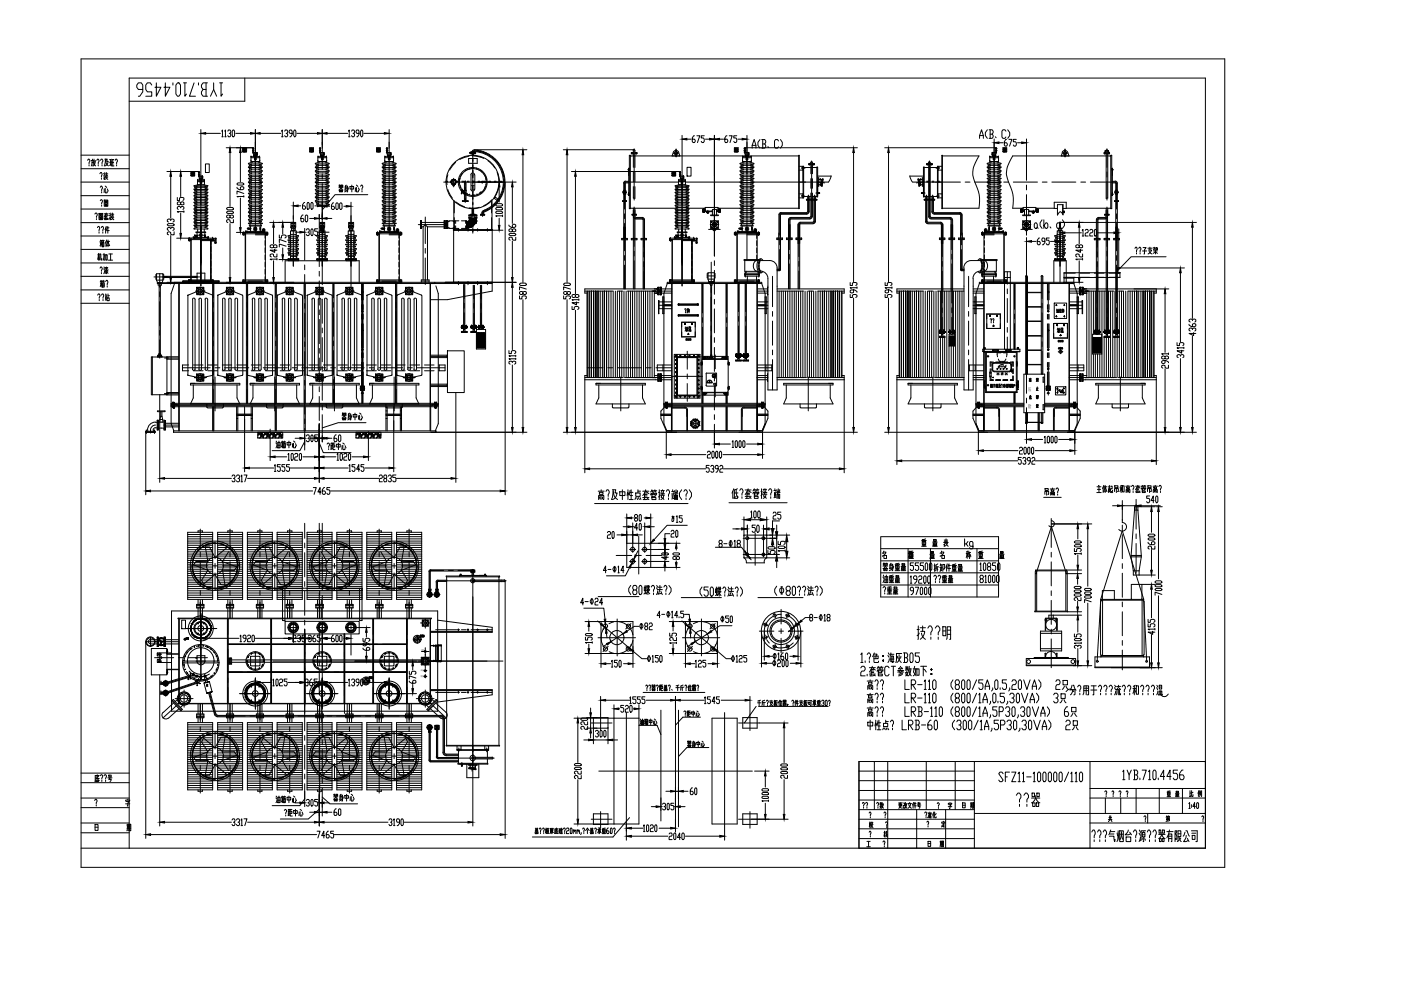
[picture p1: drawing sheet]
<svg xmlns="http://www.w3.org/2000/svg" width="297mm" height="210mm" viewBox="0 0 297 210" stroke-linecap="round" stroke-linejoin="round" font-family="sans-serif">
<defs><g id="words">
<g font-size="6.2">
<text x="193.7" y="136.9">技术说明</text>
<text x="214.5" y="172.2">变压器</text>
</g>
<text font-size="4.9" x="186.3" y="124.9">油重量</text>
<g font-size="4.4">
<text x="20.1" y="39.2">总装</text>
<text x="20.5" y="42">铁心</text>
<text x="20.5" y="44.8">线圈</text>
<text x="20.5" y="53.6">箱体</text>
<text x="20.5" y="59.3">喷漆</text>
<text x="20.5" y="62.1">箱变</text>
<text x="220.5" y="106.2">吊高图</text>
<text x="158.7" y="113.9">50</text>
<text x="163" y="111.1">25</text>
<text x="161.9" y="118.5">50</text>
<text x="191.9" y="119.6">重 量</text>
<text x="198.3" y="119.6">名 称</text>
<text x="206.4" y="119.6">重 量</text>
<text x="186.3" y="122.1">器身重量</text>
<text x="186.3" y="127">总重量</text>
<text x="19" y="172.2">签 字</text>
<text x="19.4" y="177.4">日 期</text>
</g>
<g font-size="4">
<text x="19" y="47.6">线圈套装</text>
<text x="144.3" y="67.7">铭牌</text>
<text x="184.9" y="172.5">处数</text>
<text x="185.2" y="172.5" transform="rotate(-90 185.2 172.5)">标记</text>
<text x="197.9" y="172.5">签 字</text>
<text x="203.2" y="172.5">日 期</text>
<text x="246.6" y="170">重 量</text>
<text x="251.2" y="170">比 例</text>
<text x="183.4" y="174.6">设 计</text>
<text x="195.1" y="174.6">标准化</text>
<text x="234.2" y="175.3">共 页</text>
<text x="246.2" y="175.3">第 页</text>
<text x="182.7" y="180.6">工 艺</text>
<text x="195.8" y="180.6">日 期</text>
</g>
<g font-size="3.5">
<text x="144.3" y="71.3">油温</text>
<text x="212" y="69.8" transform="rotate(-90 212 69.8)">绕组</text>
<text x="223" y="67.4">油位牌</text>
<text x="223.3" y="71.6">油温</text>
</g>
<g font-size="3.1">
<text x="38.5" y="136.9">油温</text>
<text x="38.8" y="145.3">Q</text>
</g>
<g font-size="1">
<text x="218" y="82.8">压</text>
<text x="218" y="86.5">险</text>
</g>
<g font-size=".6">
<text x="88.7" y="135">夹</text>
<text x="77.9" y="143.8">铁</text>
</g>
<g font-size=".5">
<text x="89.2" y="142.3">油温</text>
<text x="89.2" y="143.6">绕组</text>
<text x="89.3" y="138">水银</text>
</g>
</g></defs>
<g fill="none" stroke="#000" stroke-width=".21">
<path d="M51.9 16.6v4.9h-24.5M35.4 36.4h6.8v.9M36.2 37.4v8.9M38.3 37.4v4.3M40.4 37.2l.1 .1M40.5 36.4v.8h.8v-.8M41.2 39.5h2.8M41.3 37.2l-.1 .1h-.6M41.7 39.8l-.6 .3 3 .1-.6-.4M41.7 39.5l-.4 .3h2.6l-.4-.3M41.7 39.5h.1M41.9 38.2l.1 1"/>
<path d="M41.9 38.5h1.4M41.9 38.4h1.4M41.9 38.2h.1M41.9 38.2h1.4M42 39.2l-.8 .3M42 38.1v.1M42 39.2h1.3M42.1 36.4l.1 1.1M42.1 37.2h.1M42.1 37.5h.1M42.2 37.3h.1M42.2 37.5l.1 .4"/>
<path d="M42.3 37.3h.6l.1 .1-.1 .5h-.6M42.3 38v.2M42.4 38h.1M42.4 37.9h.4M42.4 37.3v.6M42.6 27.5v11.5M42.8 37.3v.6M42.8 38h.1M42.9 37.5h.1M42.9 37.8h.1M42.9 38v.2M43.2 38.1v.1"/>
<path d="M43.3 39.2l.7 .3M43.3 38.1v.1M43.3 38.2h.1M43.3 38.2v1M43.5 39.5h.1M43.6 28.3h3.1M47 27.8l.2-.2v1.4M47 29h.3M47.7 27.8l.1-.2v1.4M47.7 29h.3M48 31.3h5.8l-.1 1h.8M48.3 27.8l.1-.2h.4l.1 .2-.1 .5h-.2"/>
<path d="M48.8 28.3l.1 .2-.1 .5h-.4l-.1-.3M48.8 32.3v11.5M49.4 27.6l.3 .2v.9l-.1 .3-.4-.3v-.9zM50 28.3h3.1M50.2 39.7v.2l.5 .3h.7l.3-.2v-.3l-.3-.1-.4 .1v.5M50.2 38.9l.3-.1h.9l.3 .3-.3 .1h-.9zM51 32.3v6.3M51.4 31.3v.8h.9M51.4 32.1l.1 .1M51.5 32.3h.7M52.3 32.1l-.1 .1M52.3 31.3v.8"/>
<path d="M53.2 34.2h1.9M53.2 33.3h.1M53.2 34.2h.1M53.2 33.2h1.8M53.2 33.3v.9M53.2 33.4h1.9M53.3 33.2h.1M53.3 39.5l-.5 .3h2.6l-.5-.3M53.3 39.9l-.6 .4h2.9l-.7-.4M53.3 38.7l-.5 .3h2.6l-.5-.3M53.3 39v.2l-.6 .3h2.9l-.7-.5M53.3 37.9l-.5 .3h2.6l-.5-.3"/>
<path d="M53.3 38.2v.2l-.6 .3h2.9l-.7-.5M53.3 37.5l-.6 .4 2.9-.1-.7-.3M53.3 37.1l-.5 .3h2.6l-.5-.3M53.3 36.3l-.5 .3 2.6 .1-.5-.4M53.3 36.7l-.6 .4h2.9l-.7-.4M53.3 35.5l-.5 .3 2.6 .1-.5-.4M53.3 35.9v.1l-.6 .3h2.9l-.7-.4M53.3 35.1v.1l-.6 .3h2.9l-.7-.4M53.3 34.8l-.5 .2 2.6 .1-.5-.3M53.3 36.7h.1M53.3 39.8v.1M53.5 34.2l-.8 .5h2.9l-.9-.5"/>
<path d="M53.5 34.3h1.2M53.6 32.4l.1 .1M53.6 31.3v1.1M53.6 32.1h.2M53.7 32.4l.1 .5M53.8 33.1v.1M53.8 33.1h.1M53.8 33.1h.6M53.8 33v.1M53.9 33h.1M53.9 33h.5M53.9 32.3l.1 .7"/>
<path d="M54.1 27.5v9M54.3 32.9v.1M54.4 33h.1M54.4 32.3v.6M54.4 33v.1M54.4 32.8h.1M54.4 32.5h.1M54.4 33.1h.1M54.4 32.3l.1 .1M54.5 33.1v.1M54.5 32.8l-.8 .1M54.5 32.4v.5"/>
<path d="M54.9 33.2h.1M54.9 36.7h.1M54.9 39.8v.1M55 33.3h.1M55.1 34.2h.1M55.1 33.3v.9M55.2 28.3h4.3M59.7 27.8l.2-.2v1.4M59.7 29h.3M60.4 27.8l.1-.2h.3l.2 .2-.2 .5h-.1M60.8 28.3l.2 .2-.2 .5h-.3l-.1-.3M61.9 28.3h-.4l-.2-.3 .2-.4h.3l.1 .2v.7l-.3 .5h-.1"/>
<path d="M62.4 27.6l.3 .2v.9l-.1 .3-.3-.3v-.9zM62.9 28.3h4.4M68.3 27.5v3.9M69.3 28.3h4.4M73.9 27.8l.1-.2v1.4M73.9 29h.3M74.5 27.8l.2-.2h.3l.2 .2-.2 .5h-.2M75 28.3l.2 .2-.2 .5h-.3l-.2-.3M76.1 28.3h-.5l-.1-.3 .1-.4h.4l.1 .2v.7l-.3 .5h-.2M76.6 27.6l.3 .2v.9l-.1 .3-.3-.3v-.9zM77.1 28.3h4.4M79.8 32.1l.1 .1"/>
<path d="M79.8 32.1v-.8h.8v.8M79.8 32.1h.8M79.9 32.3h.7M80.6 32.1v.1M81.6 34.2h1.8M81.6 34.2h.1M81.6 33.4h1.8M81.6 33.3v.9M81.6 33.3h.1M81.6 33.2h1.8h-.1M81.7 33.2h.1M81.7 39.5l-.5 .3h2.6l-.5-.3"/>
<path d="M81.7 38.7l-.5 .3h2.6l-.5-.3M81.7 37.9l-.5 .3h2.6l-.5-.3M81.7 39.9l-.7 .4h2.9M81.7 39v.2l-.7 .3h2.9M81.7 38.2v.2l-.7 .3h2.9M81.7 37.5l-.7 .3 2.9 .1M81.7 37.1l-.5 .3h2.6l-.5-.3M81.7 36.3l-.5 .3 2.6 .1-.5-.4M81.7 35.5l-.5 .3 2.6 .1-.5-.4M81.7 36.7l-.7 .4h2.9M81.7 35.9v.1l-.7 .3h2.9M81.7 35.1v.1l-.7 .3h2.9"/>
<path d="M81.7 34.8l-.5 .2 2.6 .1-.5-.3M81.7 36.7h.1M81.7 39.8v.1M81.9 34.3h1.2M81.9 32.4l.1 .1M81.9 34.2l-.9 .5 2.9 .1M82 32.1h.1M82 32.4l.1 .5M82.1 33.1v.1M82.2 33.1h.1M82.2 33.1h.6M82.2 33v.1"/>
<path d="M82.3 33h.1M82.3 33h.5M82.3 32.3v.7M82.5 27.5v3.9M82.6 32.9v.1M82.7 32.3v.6M82.8 33h.1M82.8 32.8h.1M82.8 32.5h.1M82.8 33.1h.1M82.8 33v.1M82.8 32.3l.1 .1"/>
<path d="M82.8 32.3h-.7v-1h-.1v1.1M82.8 33.1v.1M82.9 32.8l-.8 .1M82.9 32.4v.5M83.1 34.2l.8 .4v.2M83.3 39.9l.6 .3v.1M83.3 39l.1 .2 .5 .2v.1M83.3 38.2l.1 .2 .5 .2v.1M83.3 37.5l.7 .3-.1 .1M83.3 36.7l.6 .4M83.3 35.9l.1 .1 .5 .2v.1M83.3 35.1l.1 .1 .5 .2v.1"/>
<path d="M83.3 36.7h.1M83.3 39.8v.1M83.4 33.3h.1M83.4 34.2h.1M83.4 33.3v.9M100.2 38.6h9.2M100.6 31.8h11.1M105.8 39.6v3.2M107.1 38.6v66.3M108.6 39.6v7.8M110.9 32.8v27.1M119.4 31.8h15.1"/>
<path d="M120.2 32.8v27.1M121.2 36.4h23.1l-.1 .9M122 37.4v24.9M142.4 37.2l.1 .1M142.5 36.4v.8h.8v-.8M143.2 39.5h2.9M143.2 37.2v.1h-.7M143.7 39.8l-.6 .4 3-.1-.6-.3M143.7 39.5l-.4 .3h2.6M143.7 39.5h.1M143.8 38.2l.1 1M143.8 38.5h1.5"/>
<path d="M143.8 38.4h1.5M143.9 38.2h.1M143.9 38.2h1.4M143.9 39.2l-.7 .3M143.9 39.2h1.3M143.9 38.1v.1M144 38.1v.1M144.1 36.4v1l.1 .1M144.1 37.2h.2M144.2 37.8l.1 .1M144.3 37.5v.3M144.3 37.9h.6"/>
<path d="M144.3 37.3h.6M144.4 38h.1M144.4 37.9h.4M144.4 38v.2M144.4 37.3v.6M144.6 28.7v25.6M144.8 37.3v.6M144.8 38h.1M144.9 38v.2M144.9 37.3v.6M144.9 37.5h.1M144.9 37.8h.1"/>
<path d="M145.2 38.1v.1M145.2 39.2l.8 .3M145.3 38.2h.1M145.3 38.2l-.1 1M145.5 39.5l.4 .2-.1 .1M145.5 39.5h.1M145.6 29.5h.9M147.2 28.8h-.1l-.3 .5v.7l.1 .2h.3l.2-.4-.2-.3h-.4M147.7 28.8h.7l-.5 1.4M149.3 28.8h-.6v.5h.4l.2 .2v.5l-.2 .2h-.3l-.1-.2M149.6 29.5h.9M151.5 28.7v25.6"/>
<path d="M152.5 29.5h.9M154.1 28.8h-.1l-.3 .5v.7l.1 .2h.3l.2-.4-.2-.3h-.4M154.6 28.8h.6l-.4 1.4M155.7 32.1v.1M155.7 31.3h.8v.8h-.8zM155.8 32.3h.6M156.2 28.8h-.6v.5h.4l.2 .2v.5l-.2 .2h-.3l-.1-.2M156.5 29.5h.9M156.5 32.1l-.1 .1M157.4 34.2h1.9M157.4 34.2h.1M157.4 33.4h1.9"/>
<path d="M157.4 33.3v.9M157.5 33.3h.1M157.5 33.2h1.8M157.5 33.2h.1M157.6 39.5l-.5 .3h2.6l-.5-.3M157.6 39.9l-.7 .4h3l-.7-.4M157.6 38.7l-.5 .3h2.6l-.5-.3M157.6 39l-.7 .5h3l-.7-.3v-.2M157.6 37.9l-.5 .3h2.6l-.5-.3M157.6 38.2l-.7 .5h3l-.7-.3v-.2M157.6 37.5l-.7 .3h3l-.7-.3M157.6 37.1l-.5 .3h2.6l-.5-.3"/>
<path d="M157.6 36.3l-.5 .4 2.6-.1-.5-.3M157.6 36.7l-.7 .4h3l-.7-.4M157.6 35.5l-.5 .4 2.6-.1-.5-.3M157.6 35.9l-.7 .4h3l-.7-.3v-.1M157.6 35.1l-.7 .4h3l-.7-.3v-.1M157.6 34.8l-.5 .3 2.6-.1-.5-.2M157.6 36.7h.1M157.6 39.8v.1M157.8 34.2l-.9 .5h3l-.9-.5M157.8 34.3h1.2M157.8 32.1h.2M157.9 32.4l.1 .5"/>
<path d="M158 33.1v.1M158 33.1h.1M158 31.3v1h.7M158 33.1h.7M158.1 33.1h.1M158.1 33v.1M158.1 33h.1M158.1 33h.5M158.2 32.3v.6M158.2 32.9v.1M158.4 28.7v8.1M158.5 32.9v.1"/>
<path d="M158.6 32.3v.6M158.6 33h.1M158.7 33v.1M158.7 32.8h.1M158.7 32.5h.1M158.7 33.1h.1M158.7 32.3l.1 .1M158.8 33.1v.1M158.8 32.8l-.8 .1M158.8 32.4v.5M159.2 33.2h.1M159.2 36.7h.1"/>
<path d="M159.2 39.8v.1M159.3 33.3h.1M159.3 34.2h.1M159.3 33.3v.9M181 32.3v27.4M181.8 31.3h-24l.1 1.2M187.6 31.3h23.7l-.1 1.2M188.4 32.3v27.4M198.8 36.1h.9M198.8 35.3v6.7M198.9 35.3v.8M199.7 32.9h.1v11.3h-.1z"/>
<path d="M199.7 35.3h-.9v6.7h.9M199.8 33.1h7.8M209.8 34.2h1.9M209.8 34.2h.1M209.8 33.3h.1M209.8 33.2h1.9h-.2M209.8 33.4h1.9M209.8 33.3v.9M209.9 33.2h.1M210 39.5l-.5 .3h2.5l-.5-.3M210 39.9l-.7 .4h3l-.8-.4M210 38.7l-.5 .3h2.5l-.5-.3"/>
<path d="M210 39l-.1 .2-.6 .3h3l-.8-.5M210 37.9l-.5 .3h2.5l-.5-.3M210 38.2l-.1 .2-.6 .3h3l-.8-.5M210 37.5l-.7 .4 3-.1-.8-.3M210 37.1l-.5 .3h2.5l-.5-.3M210 36.3l-.5 .3 2.5 .1-.5-.4M210 36.7l-.7 .4h3l-.8-.4M210 35.5l-.5 .3 2.5 .1-.5-.4M210 35.9l-.1 .1-.6 .3h3l-.8-.4M210 35.1l-.1 .1-.6 .3h3l-.8-.4M210 34.8l-.5 .2 2.5 .1-.5-.3M210 36.7h.1"/>
<path d="M210 39.8v.1M210.1 34.2l-.8 .5h3l-.9-.5M210.1 34.3h1.3M210.3 32.8l.8 .1M210.4 32.4v.5M210.4 32.3l-.1 .1M210.4 33.1v.1M210.4 32.8h.1M210.4 32.5h.1M210.4 33.1h.1M210.4 33.1h.7M210.5 33v.1"/>
<path d="M210.5 33h.1M210.5 33h.5M210.6 32.3v.7M210.8 29.5v7.8M210.9 32.9v.1M211 32.3v.6M211 33h.1M211 33v.1M211.1 33.1h.1M211.1 31.3v1h-.7M211.1 32.1h.2M211.1 33.1v.1"/>
<path d="M211.2 32.4l-.1 .5M211.5 36.7h.1M211.5 39.8v.1M211.7 33.3h.1M211.7 34.2h.1M211.7 33.3v.9M211.8 30.3h.9M212.6 32.1l.1 .1M212.6 31.3h.8v.8h-.8zM212.7 32.3h.7M213.4 29.5h-.2l-.3 .6v.6l.2 .3h.3l.2-.5-.2-.2h-.5M213.4 32.1v.1"/>
<path d="M213.9 29.5h.6l-.5 1.5M214.7 33.1h19.8M215.5 29.5h-.7v.6h.5l.2 .2v.4l-.2 .3h-.3l-.2-.3M215.7 30.3h.9M217.6 29.5v7.8M234.1 32.5h.4M234.5 31.9l.2-.1 .2 .1v10.1M234.5 32.3h-.4v.3h.4M234.5 32v10M234.9 32.3h.3v.3h-.3M234.9 33.1h.6M234.9 32.5h.3"/>
<path d="M235.7 35.8h.1v5.6h-.1M235.8 36.1h.1M235.8 35.9h.1M235.8 38.4h.7M235.8 38.8h.7M235.8 35.9v.1M235.9 35.9v.1M235.9 36.1h.1M235.9 35.9h.1M236.5 38.7l.1 1.6M236.5 38.4l.2 .1 .2 .3v1.5M34.7 58.8h7.1"/>
<path d="M34.7 58.6h7.1M35.4 59.9h74M35.5 47.6l.2-.2h1l.2 .3-.2 .2h-1zM36.2 48.5l-.3-.3-.4 .2v.3l.2 .2M36.2 48.4l.2-.2 .5 .2v.3l-.2 .2M36.2 46.8v-.2l-.5-.2-.2 .2v.3l.2 .2M36.2 46.6l.2-.2 .5 .2v.3l-.2 .2M36.2 50v8.8M36.9 49.1v.7l-.7-.1v-.4l-.3-.2-.4 .2v.4l.2 .1M37 59.9v.2h67.4M37.5 50.5h7.8v.5M37.6 41.9v.6h.5v-.5l.2-.1 .7 .1v.3l-.2 .2"/>
<path d="M38.3 44.1l-.2-.3h-.3l-.2 .1v.3l.2 .2M38.3 43.9l.2-.1 .5 .1v.3l-.2 .2M38.3 43l.5-.2 .2 .2v.3l-.5 .1-.4-.6-.5 .2v.3l.2 .1 .5-.1M38.3 45.2v4.3M38.8 59.8l7.6 .1zM39 44.9h-1.4l.2 .1M39 44.7v.3M40 59.6h5.3M40 59.9v-.5h5.3v.5M40 50.8h5.3M40 50.5v.5h.5M40.5 59.6h.1"/>
<path d="M40.5 59.5h.1M40.5 50.8h.1M40.5 50.8v8.8M41 50.5h.1M41 50.3h.1M41 50.3h3.2M41 50.3v.2M41.3 50h.1M41.3 50.1h.1M41.3 49.9h.4M41.4 49.9v.2l.1-.2M41.4 50h.1"/>
<path d="M41.5 50.1h.2M41.6 49.2h2v.1h-2zM41.7 50h.1M41.7 43.3l-.6 .3h3l-.6-.3M41.7 44l-.6 .3 3 .1-.6-.4M41.7 44.7l-.6 .3h3l-.6-.3M41.7 45.3v.2l-.6 .2 3 .1-.6-.5M41.7 46.1l-.6 .3h3l-.6-.3M41.7 46.7v.2l-.6 .2 3 .1-.6-.5M41.7 47.5l-.6 .3h3l-.6-.3M41.7 43.7l-.4 .2h2.6l-.4-.2M41.7 44.4l-.4 .2 2.6 .1-.4-.3"/>
<path d="M41.7 45.1h.1M41.7 45.8l-.4 .2 2.6 .1-.4-.3M41.7 46.5l-.4 .2h2.6l-.4-.2M41.7 47.2l-.4 .2 2.6 .1-.4-.3M41.7 47.9l-.4 .2h2.6l-.4-.2M41.7 48.2v.1M41.7 41.9l-.6 .3h3l-.6-.3M41.7 42.6l-.6 .3 3 .1-.6-.4M41.7 42.3l-.4 .2h2.6l-.4-.2M41.7 43l-.4 .2 2.6 .1-.4-.3M41.7 40.5l-.6 .4h3l-.6-.4M41.7 41.2l-.6 .3 3 .1-.6-.4"/>
<path d="M41.7 40.9l-.4 .2h2.6l-.4-.2M41.7 41.6l-.4 .2 2.6 .1-.4-.3M41.7 40.2l-.4 .2 2.6 .1-.4-.3M41.7 40.5h.1M41.7 44.7h.1M41.7 48.1v.1M41.8 50.3h-.1M41.8 49.3v1M41.8 49.9v.2M41.9 48.6v.6M42.4 49.7h.4v.4h-.4zM42.5 49.7h.1"/>
<path d="M42.5 50h.1M42.8 50h.1M42.8 49.7h.1M43.3 48.6v.6M43.4 50.3h.3M43.4 50.2h.1M43.4 49.3v1M43.4 49.8v.4M43.5 48.1l.6 .5-3-.1 .6-.2M43.5 45.1l.4 .2h-2.6l.4-.2M43.5 40.5h.1M43.5 44.7h.1"/>
<path d="M44.2 50.5h.1M44.2 50.3h.1M44.2 50.3v.2M44.7 59.5h.1M44.7 50.8h.1M44.7 51.1h.9M44.7 50.8v9.1M45.6 50.5h.2v1.1h-.2zM45.6 51h-3M45.7 50.5v1.1M48 45l.3-.2h1l.2 .3-1.2 .2-.3-.2zM48 44.2l.3-.2h1l.2 .3-.2 .2h-1z"/>
<path d="M48.8 45.8l.5-.2 .2 .2v.3l-.5 .1-.4-.6-.6 .2v.3l.3 .1 .5-.1M48.8 47.4v11.4M49.5 46.6v.6h-.5l-.2-.2v-.3l-.2-.1-.6 .1v.3l.3 .2M50.1 49.3h6M51 42v6.3M51.7 41.7h-1.5l.3 .1M51.7 41l-1.5-.5v.6M51.7 41.5v.3M52 59.5h.1M52 49.6h.1M52.1 49.1h.1M52.1 49.2h.1"/>
<path d="M52.1 49.1h4M52.1 49.1v.1M52.5 48.4l.2 .2M52.5 48.3v.1M52.5 48.4h.2M52.6 59.6h3.1M52.7 48.4h.1M52.7 48.5h.1M52.8 48.4h.2M52.8 48.6l-.1-.3v.3h.4M52.9 47.8h2.5v.1h-2.5zM53 47.4v.4"/>
<path d="M53 48.4h.1M53 48.5h.1M53.1 49l-.1 .1M53.1 48.6h.1M53.1 47.9v1.1M53.1 48.3h-.1v.3M53.3 43v.1l-.6 .3h2.9l-.7-.4M53.3 42.7l-.5 .3h2.6l-.5-.3M53.3 41.9l-.5 .3h2.6l-.5-.3M53.3 42.2v.2l-.6 .3 2.9-.1-.7-.4M53.3 41.1l-.5 .3h2.6l-.5-.3M53.3 41.4v.2l-.6 .3 2.9-.1-.7-.4"/>
<path d="M53.3 40.3l-.5 .3h2.6l-.5-.3M53.3 40.6l-.6 .5 2.9-.1-.7-.4M53.3 43.9l-.6 .3h2.9l-.7-.3M53.3 43.5l-.5 .3h2.6l-.4-.2M53.3 44.6v.1l-.6 .3h2.9l-.7-.4M53.3 44.3l-.5 .2 2.6 .1-.5-.3M53.3 45.4v.2l-.6 .2h2.9l-.7-.4M53.3 45l-.5 .3 2.6 .1-.5-.4M53.3 46.2v.1l-.6 .3h2.9l-.7-.4M53.3 45.8l-.5 .3 2.6 .1-.5-.4M53.3 47l-.6 .4h2.9l-.7-.4M53.3 46.7l-.5 .2 2.6 .1-.5-.3"/>
<path d="M53.3 43.8v.1M53.3 47h.1M53.8 48.3h.6v.5h-.6zM53.9 48.8h.1M53.9 48.3h.1M54.3 48.3h.1M54.3 48.8h.1M54.9 43.8v.1M54.9 47h.1M55.1 49l.1 .1M55.2 48.6h.1M55.2 48.3h.1v.3h-.1"/>
<path d="M55.2 47.9v1.1M55.3 49.1h.1M55.3 47.4v.4M55.6 49.1h.1M55.8 49.1h.1M55.8 48.9v.1M56 48.9l.2-.2-.3-.2-.3 .2 .2 .3M56 49.1h.1M56.1 49.1h.1M56.1 49.2h.1M56.2 49.1v.1M56.2 59.5h.1"/>
<path d="M56.2 49.6h.1M57.2 47.2h5.1M58 52.1l.5-.2 .2 .2v.3l-.2 .1-.5-.1v-.3l-.2-.2-.5 .2v.3l.2 .1 .5-.1M58 48.2v3.5M58 55.3v3.5M58.3 52.9v.6l-1-.5h1.4M58.7 54.9h-1.4l.2 .2M58.7 53.8v.7h-.4l-.3-.2v-.3l-.2-.2-.5 .2v.3l.2 .2M58.7 54.8v.3M59.1 55h4.2v-.1h-2.2v.1M59.2 49.8v.7h.5v-.5l.2-.2h.5l.3 .2v.3l-.3 .2M59.9 48.2v1.4"/>
<path d="M59.9 52.6v1.4M60.5 59.9v-4.6h15.7v4.6M60.7 52.2l-1.5-.5v.7M60.7 51.3l-1.5-.5v.6M61.1 55h2.2v.3h-2.2zM61.1 51.8v.1h2.1v-.1M61.1 50.8v.2h2.1v-.2M61.1 53.6v.1M61.1 50v.1h2.1v-.1M61.1 53.7h2.1M61.2 53.1v.2M61.2 52.2v.1"/>
<path d="M61.2 51.3v.1M61.2 50.4v.1M61.2 54v.1M61.3 50.5h1.8M61.3 53.3h1.8M61.3 52.3h1.8M61.3 51.4h1.8M61.3 54.1h1.8M61.6 49.7v.1M61.6 52.6l-.6 .2h2.2v-.1M61.6 53h.1M61.6 52.6h.1"/>
<path d="M61.6 52.1h.1M61.6 51.6h.1M61.6 51.2h.1M61.6 50.8h.1M61.6 50.3h.1M61.6 53.9h.1M61.6 53.5h.1M61.6 48.9h1.2v.8h-1.2zM61.6 54.9v-.5h1.2v.5M61.6 53.1h-.3M61.6 52.2h-.3M61.6 51.7l-.5 .1"/>
<path d="M61.6 51.3h-.3M61.6 50.8l-.5 .1M61.6 50.3l-.3 .1M61.6 53.9l-.3 .1M61.6 53.5l-.5 .1M61.6 49.9l-.5 .1M61.6 50.1v.2M61.6 50.5v.2M61.6 51v.2M61.6 51.4v.2M61.6 51.9v.2M61.6 52.3v.3"/>
<path d="M61.6 52.8v.2M61.6 53.3v.1M61.6 53.7v.2M61.6 54.1v.3M61.7 48.1l.1 .6M61.7 47.2h1v1h-1zM61.8 48.4h.8v.5h-.8zM62.2 42.8v3.7M62.6 49.2h1M62.7 48.1l-.2 .6M62.8 49.7v.1M62.8 53.1h.3v.2"/>
<path d="M62.8 50.1v.2M62.8 50.5v.2M62.8 51v.2M62.8 51.4v.2M62.8 51.9v.2M62.8 52.3v.3M62.8 52.8v.2M62.8 53.3v.1M62.8 53.7v.2M62.8 54.1v.3M62.8 52.6l.5 .1M62.8 52.2h.3"/>
<path d="M62.8 51.7l.5 .1M62.8 51.3h.3M62.8 50.8l.5 .1M62.8 50.3l.3 .1M62.8 53.9l.3 .1M62.8 53.5l.5 .1M62.8 49.9l.5 .1M62.8 53h.1M62.8 52.6h.1M62.8 52.1h.1M62.8 51.6h.1M62.8 51.2h.1"/>
<path d="M62.8 50.8h.1M62.8 50.3h.1M62.8 54.4l.2 .1zM62.8 53.9h.1M62.8 53.5h.1M63.1 52.2v.1M63.1 51.3v.1M63.1 50.4v.1M63.1 54v.1M63.2 43.6h.6M63.2 53.6v.1M64.3 45.6h-.2l-.3 .5v.7l.1 .2h.4l.1-.5-.1-.2h-.5"/>
<path d="M64.6 42.9l-.5 .5v.8l.2 .2h.3l.2-.5-.2-.3h-.5M64.6 48.4v2.2M64.6 49.2h.1M64.9 45.6l.3 .2v1l-.1 .2-.4-.2v-1zM64.9 48.8l.2-.3h.3l.2 .5-.3 .2M65.2 42.9l.4 .3v1l-.2 .2-.3-.2zM65.4 49.2l.2 .3-.2 .5h-.3l-.2-.3M65.7 46.3h1M66 42.9l.4 .3v1l-.2 .2-.3-.2zM66.1 48.5l.3 .3v.9l-.2 .3-.3-.3v-.9zM66.8 43.6h.5M67.1 43.3l.7 .1a2.16 2.16 0 0 0 2 0"/>
<path d="M67.2 55h2.2v.3h-2.2zM67.2 54.9h2.2v.1h-2.2zM67.2 51.8v.1h2.2v-.1M67.2 50.8v.2h2.2v-.2M67.2 53.6v.1M67.2 50v.1h2.2v-.1M67.2 53.7h2.2M67.4 48.5h-.7v.5h.5l.2 .2v.5l-.2 .3h-.3l-.2-.3M67.4 52.2v.1h1.9M67.4 51.3v.1h1.9M67.4 50.4v.1h1.9M67.4 54v.1h1.9"/>
<path d="M67.6 49.2h.1M67.7 53h.1M67.7 52.6h.1M67.7 52.1h.1M67.7 51.6h.1M67.7 51.2h.1M67.7 50.8h.1M67.7 50.3h.1M67.7 53.9h.1M67.7 53.5h.1M67.7 48.9h1.2v.8h-1.2zM67.7 46.3h.6"/>
<path d="M67.7 54.9v-.5h1.2v.5M67.7 45.5v1M67.7 48.4v.9M67.7 49.7v.1M67.7 52.6l-.6 .2h2.3l-.5-.2M67.7 53.1l-.4 .1 2 .1M67.7 50.1v.2M67.7 50.5v.2M67.7 51v.2M67.7 51.4v.2M67.7 51.9v.2M67.7 52.3v.3"/>
<path d="M67.7 52.8v.2M67.7 53.3v.1M67.7 53.7v.2M67.7 54.1v.3M67.7 52.2h-.3M67.7 51.7l-.5 .1M67.7 51.3h-.3M67.7 50.8l-.5 .1M67.7 50.3l-.3 .1M67.7 53.9l-.3 .1M67.7 53.5l-.5 .1M67.7 49.9l-.5 .1"/>
<path d="M67.8 48.1l.1 .6M67.8 47.2h1v1h-1zM67.9 48.4h.8v.5h-.8zM68.3 42.8v3.7M68.7 49.2h1.1M68.8 48.1l-.1 .6M68.9 50.1v.2M68.9 50.5v.2M68.9 51v.2M68.9 51.4v.2M68.9 51.9v.2M68.9 52.3v.3"/>
<path d="M68.9 52.8v.2M68.9 53.3v.1M68.9 53.7v.2M68.9 54.1v.3M68.9 49.7v.1M68.9 53.1h.4l-.1 .2M68.9 53h.1M68.9 52.6h.1M68.9 52.1h.1M68.9 51.6h.1M68.9 51.2h.1M68.9 50.8h.1"/>
<path d="M68.9 50.3h.1M68.9 54.4l.2 .1zM68.9 53.9h.1M68.9 53.5h.1M68.9 52.2h.4M68.9 51.7l.5 .1M68.9 51.3h.4M68.9 50.8l.5 .1M68.9 50.3l.4 .1M68.9 53.9l.4 .1M68.9 53.5l.5 .1M68.9 49.9l.5 .1"/>
<path d="M69.3 52.2l-.1 .1M69.3 51.3l-.1 .1M69.3 50.4l-.1 .1M69.3 54l-.1 .1M69.3 46.3h1.1M69.3 43.7h.6M69.4 53.6v.1M70.7 43h-.1l-.3 .5v.7l.1 .2h.3l.2-.5-.2-.2h-.4M71.4 43l.3 .2v1l-.2 .2-.3-.2v-1zM72.2 43l.3 .2v1l-.2 .2-.3-.2v-1zM72.9 43.7h.5M73.3 55h2.3v.3h-2.3z"/>
<path d="M73.3 54.9h2.3v.1h-2.3zM73.3 52.7v.1h2.2M73.3 51.8v.1h2.2M73.3 50.8v.2h2.2M73.3 53.6v.1M73.3 50v.1h2.2M73.4 53.7h2.1M73.5 53.1v.2h1.9M73.5 52.2v.1h1.9M73.5 51.3v.1h1.9M73.5 50.4v.1h1.9M73.5 54v.1h1.9"/>
<path d="M73.8 53h.1M73.8 52.6h.1M73.8 52.1h.1M73.8 51.6h.1M73.8 51.2h.1M73.8 50.8h.1M73.8 50.3h.1M73.8 53.9h.1M73.8 53.5h.1M73.8 48.9h1.3v.8h-1.3zM73.8 54.9v-.5h1.3v.5M73.8 53.1h-.3"/>
<path d="M73.8 52.6l-.4 .1M73.8 52.2h-.3M73.8 51.7l-.4 .1M73.8 51.3h-.3M73.8 50.8l-.4 .1M73.8 50.3l-.3 .1M73.8 53.9l-.3 .1M73.8 53.5l-.4 .1M73.8 49.9l-.4 .1M73.8 49.7l.1 .1M73.9 50.1v.2M73.9 50.5v.2"/>
<path d="M73.9 51v.2M73.9 51.4v.2M73.9 51.9v.2M73.9 52.3v.3M73.9 52.8v.2M73.9 53.3v.1M73.9 53.7v.2M73.9 54.1v.3M73.9 47.2h1.1v1h-1.1zM73.9 48.1l.2 .6M74.1 48.4h.7v.5h-.7zM74.4 42.9v18.3"/>
<path d="M74.9 48.1l-.1 .6M75 49.7v.1M75 53.1h.3v.2M75 52.6l.5 .1v.1M75 50.1v.2M75 50.5v.2M75 51v.2M75 51.4v.2M75 51.9v.2M75 52.3v.3M75 52.8v.2M75 53.3v.1"/>
<path d="M75 53.7v.2M75 54.1v.3M75 52.2h.4M75 51.7l.5 .1M75 51.3h.4M75 50.8l.5 .1M75 50.3l.4 .1M75 53.9l.4 .1M75 53.5l.5 .1M75 49.9l.5 .1M75.1 53h.1M75.1 52.6h.1"/>
<path d="M75.1 52.1h.1M75.1 51.6h.1M75.1 51.2h.1M75.1 50.8h.1M75.1 50.3h.1M75.1 54.4l.1 .1zM75.1 53.9h.1M75.1 53.5h.1M75.3 52.2v.1M75.3 51.3v.1M75.3 50.4v.1M75.3 54v.1"/>
<path d="M75.5 51.8v.1M75.5 50.8v.2M75.5 53.6v.1M75.5 50v.1M80.3 59.5h.1M80.3 49.6h.1M80.5 49.1h.1M80.5 49.2h.1M80.5 49.1h4M80.5 49.3h4M80.5 49.1v.1M80.9 48.4l.2 .2"/>
<path d="M80.9 48.3l-.1 .1M80.9 48.4h.2M81 59.6h3M81.1 48.4h.1M81.1 48.5h.1M81.2 48.4h.2M81.2 48.6l-.1-.3v.3h.3M81.2 47.8h2.6v.1h-2.6zM81.4 48.4h.1M81.4 48.5h.1M81.4 47.4v.4M81.4 49v.1"/>
<path d="M81.4 48.6h.1M81.5 48.3h-.1v.3M81.5 47.9v1.1M81.7 43v.1l-.7 .3 2.9 .1M81.7 42.7l-.5 .3h2.6l-.5-.3M81.7 41.9l-.5 .3h2.6l-.5-.3M81.7 41.1l-.5 .3h2.6l-.5-.3M81.7 40.3l-.5 .3h2.6l-.5-.3M81.7 42.2v.2l-.7 .2 2.9 .1M81.7 41.4v.2l-.7 .2 2.9 .1M81.7 40.6l-.7 .4 2.9 .1M81.7 43.9l-.7 .3h2.9"/>
<path d="M81.7 43.5l-.5 .3h2.6l-.4-.2M81.7 44.6v.1l-.7 .3h2.9M81.7 44.3l-.5 .2 2.6 .1-.5-.3M81.7 45.4v.2l-.7 .2h2.9M81.7 45l-.5 .3 2.6 .1-.5-.4M81.7 46.2v.1l-.7 .3 2.9 .1M81.7 45.8l-.5 .3 2.6 .1-.5-.4M81.7 47l-.7 .4h2.9M81.7 46.7l-.5 .2 2.6 .1-.5-.3M81.7 43.8v.1M81.7 47h.1M82.3 48.3h.5v.5h-.5z"/>
<path d="M82.3 48.8h.1M82.3 48.3h.1M82.7 48.3h.1M82.7 48.8h.1M83.3 43l.6 .3v.2M83.3 42.2l.1 .2 .5 .1v.2M83.3 41.4l.1 .2 .5 .1v.2M83.3 40.6l.7 .4-.1 .1M83.3 43.9l.7 .3h-.1M83.3 44.6l.1 .1 .5 .2v.1M83.3 45.4l.1 .2 .5 .1v.1M83.3 46.2l.6 .3v.2"/>
<path d="M83.3 47l.7 .3-.1 .1M83.3 43.8v.1M83.3 47h.1M83.5 49l.1 .1M83.5 48.6h.1M83.5 48.3h.2v.3h-.2M83.5 47.9v1.1M83.7 49.1h.1M83.7 47.4v.4M84 49.1h.1M84.1 48.9l.1 .1M84.2 49.1h.1"/>
<path d="M84.4 48.9l.1-.2-.2-.2-.3 .2 .1 .3M84.5 49.1h.1M84.5 49.2h.1M84.5 49.1v.1M84.6 59.5h.1M84.6 49.6h.1M89.2 46.8h.1v1.6h-.1zM89.3 59.6h1.7M89.3 59.9v-.5h1.7v.5M89.3 47.2h4.8M89.3 48.1h.4M89.7 48.1l.5-.5 .4 .5"/>
<path d="M89.7 48.1v11.3M90.2 46v5.6M90.2 52.7v1M90.2 54.7v5.6M92.2 59.9v.2M94.1 46.8h.8v1.6h-.8zM94.1 48.1h-3.5v11.3M94.3 46.8v1.6l.4-1.6v1.6zM94.9 48.3h.1M94.9 47h.1M96.2 48.8h8.2v11.1h-8.2zM97.2 59.7v.7"/>
<path d="M98.9 48.3h.1M98.9 48.2h.1M98.9 47l.1 .2M98.9 47.1h.1M98.9 47.1v1.2M98.9 47.2h.1M99 48.2h.1M99 47.2h.1M99 48.2l-.1 .1M99 47.1h.1M99 48.3h.1M99 47.1v1.2"/>
<path d="M99.1 47.2h.1M99.1 48.2h.1M99.1 47.1v1.2M99.1 48.3h.1M99.1 47.1h.1M99.2 47.1h.1M99.2 47.2h.1M99.2 47.1v1.2M99.2 47.1v.6M99.2 48.2h.1M99.2 59.7v.7M99.2 47.1l.3 1.2"/>
<path d="M99.2 47.2h.2M99.2 47.1l.2 1.2M99.2 47.7l.1 .6M99.3 48.3h.1M99.3 47.2h.1M99.3 47.1v.1M99.3 47.1l.3 1.1M99.3 47.1l.2 1.2M99.3 47h.1M99.3 47v.1M99.3 48.1v.2l-.1-.1M99.3 48.1l.1 .1"/>
<path d="M99.3 48.1v.1M99.3 47l.1 .2M99.3 47.1l.1 .1M99.3 47l.3 1.2M99.3 48.2l.1 .1M99.4 47l.5 1.1M99.4 47h.1M99.4 47l-.1 .1M99.4 47.2h.1M99.4 48.3h.1M99.4 47v.1M99.4 47l.2 .6"/>
<path d="M99.4 47l.4 1.1M99.4 47v.2M99.4 47l.1 .6M99.4 47l.3 .5M99.4 47h.2M99.4 47.1h.1M99.4 48.1l.1 .2M99.4 48.1h.1M99.4 47h-.1M99.4 47.1v.1M99.4 48.1v.2M99.4 47l.1 .1"/>
<path d="M99.4 47l.6 1M99.5 46.9h.1M99.5 46.9l-.1 .1M99.5 47.1h.1M99.5 46.9l.8 .9M99.5 46.9l.1 .2M99.5 46.9l.7 1M99.5 46.9l.6 1.1-.7-1M99.5 46.9v.1M99.5 46.9l.3 .6M99.5 47.6l.2 .6M99.5 48.1l.1 .1"/>
<path d="M99.5 48.1h.1M99.5 48.1v.2M99.5 46.9l1 .8M99.6 46.9h-.1M99.6 46.9h.1M99.6 46.9l.8 .8M99.6 47l-.1 .1M99.6 46.8l.1 .1M99.6 46.8l1 .7M99.6 46.8v.1M99.6 46.8l.9 .8-.5-.4M99.6 46.9l.4 .3"/>
<path d="M99.6 47.6l.2 .5M99.6 46.8h.1M99.6 46.7v.1M99.6 47h.1M99.6 47v.1M99.6 48.1v.1M99.6 48.2h.1M99.6 48.1h.1M99.6 46.7h.2M99.6 46.7l.1 .1M99.6 46.7l.6 .2M99.6 46.7l1.1 .6"/>
<path d="M99.6 46.8l1.1 .5M99.6 46.8l1 .6M99.7 46.5v.1M99.7 46.6v.1M99.7 46.7h.1M99.7 46.7h-.1M99.7 46.6l.1 .1h-.1M99.7 46.9h.1M99.7 48.1v.1M99.7 46.5h1.2M99.7 46.4h1.2M99.7 47h-.1"/>
<path d="M99.7 46.4v.3M99.7 46.9v.1M99.7 46.6h1.2M99.7 46.5l.5 .1M99.7 46.6h.5M99.7 46.5l.1 .1M99.7 46.6l1.1 .1M99.7 46.7l1.1 .2M99.7 46.7l.5 .1M99.7 46.7l1.1 .4M99.7 46.7l1.1 .5M99.7 46.9l-.1 .1"/>
<path d="M99.7 47.5l.3 .5M99.7 47.5l.2 .6M99.7 46.7l.1 .1M99.7 46.8h.1M99.7 48h.1M99.7 48v.1M99.7 46.6v.1a.63 .63 0 0 1-.8 .5M99.7 46.3v.6M99.7 48v.2M99.7 48l.1 .2M99.8 46.4v.1M99.8 46.4h.1"/>
<path d="M99.8 46.5h.1M99.8 46.5v.1M99.8 46.6h.1M99.8 46.6l-.1 .1M99.8 46.7h.1M99.8 46.3h.1M99.8 48l.1 .1M99.8 48v.2M99.8 48.1h.1M99.8 48h.1M99.8 47.5l.4 .4M99.8 46.3v.1"/>
<path d="M99.9 48h.1M99.9 48v.1M99.9 47.3l.5 .5M100 47.9h.1M100 47.9l.1 .1M100 47.2l.5 .5M100.1 47.8v.2M100.1 47.8h.1M100.1 48h-.1M100.1 47.1l.6 .3M100.1 47.8l.1 .1M100.2 47.8h.1"/>
<path d="M100.2 47.8v.1M100.2 46.9l.6 .2M100.2 47.7h.1M100.2 47.9h.1M100.2 46.6l.7 .1M100.2 46.6h.7M100.2 46.8l.6 .2M100.2 46.8l.6 .1M100.2 47.7l.1 .1M100.3 47.6h.1M100.3 47.7l-.1 .1M100.3 47.6l.1 .1"/>
<path d="M100.4 47.5h.1M100.4 47.8h.1M100.4 47.5l.1 .1M100.5 47.5v.1M100.5 47.5h.1M100.5 47.7h.1M100.5 47.4h.1M100.5 47.6l-.1 .1M100.5 47.4l.1 .1M100.6 47.2l.2 .1zM100.6 47.2h.1M100.6 47.2l.1 .2"/>
<path d="M100.6 47.2l-.1 .2M100.6 47.5h.1M100.6 47.2h.2M100.6 47.1l.2 .1M100.6 47.1h.1M100.7 47h.1M100.7 47l-.1 .1M100.7 47.4h-.1M100.7 46.4l.1 .1M100.8 46.6h.1M100.7 46.7l.1 .1M100.7 46.8h.1"/>
<path d="M100.7 46.9h.1M100.7 47.3h.1M100.7 46.3v.1M100.7 46.4h.1M100.7 46.7h.2M100.7 46.8v.1M100.8 46.6l-.1 .1M100.8 47.2h.1M100.8 46.5v.1M100.8 47l-.2 .1M100.8 47.1h.1M100.8 46.3a1.69 1.69 0 0 1-1.9 1.9"/>
<path d="M100.8 46.7h.1M100.8 46.8v.1M100.8 46.9v.1M100.8 46.7h-.6l.6 .1M100.9 46.5h-1.2M100.9 46.6v.1M100.9 46.5v.1M100.9 46.4v.3M100.9 46.4h-1.2M101.3 59.7v.7M101.6 48.8h5M103.3 59.7v.7"/>
<path d="M104.4 59.9v1.8M105.1 45l.2-.2h1l.3 .3-1.3 .2zM105.1 44.2l.2-.2h1l.3 .3-.3 .2h-1zM105.1 43.3l.2-.1h1l.3 .3-.3 .2h-1zM105.8 46.3v1.5M106.6 45.8h-1.5l.2 .1M106.6 45.6v.3M107.9 49.6l1.2-.1 .2 .1v.2l-.2 .2h-.9zM107.9 47.7v.2l.5 .3h.7l.2-.2v-.3l-.2-.2-.5 .2v.5M108.6 48.7l.5-.2 .2 .2v.3l-.4 .1-.5-.6-.5 .2v.3l.3 .1 .4-.1M108.6 51.1v7.7M109.3 50.3v.6h-.4l-.3-.1v-.4l-.2-.1-.5 .1v.4l.3 .1"/>
<path d="M131.8 50.5h1.2v.3h-1.2zM131.8 50.7h1.2M132.2 42.7v8M132.2 50.8v10.5M132.6 42.7v8M132.6 50.8v10.5M133.9 50.5h1.1v.3h-1.1zM133.9 50.7h1.1M134.3 44.6v6.1M134.3 50.8v10.5M134.3 45.9l.2 .4 .3 .1M134.6 44.6v1.3"/>
<path d="M134.6 46.4v4.3M134.6 50.8v10.5M134.6 45.9l.2 .2M134.8 46.4h1.4l.1 .2M134.8 46.1h1.4l.4 .2 .1 4.4M135.9 50.5h1.2v.3h-1.2zM135.9 50.7h1.2M136.4 46.6v4.1M136.4 50.8v10.5M136.7 50.8v10.5M141.5 59.9h20v.2h-20zM141.9 59.6h5.3"/>
<path d="M141.9 59.9v-.5h5.3v.5M141.9 50.8h5.3M142.5 59.6h.1M142.5 50.8v8.7M142.5 50.8v8.8M142.5 51h-.6v-.5h5.3v.5M143 50.3v.2M143 50.5h.1M143 50.3h.1M143 50.3h3.2M143.3 50h.1M143.3 50.1h.1"/>
<path d="M143.3 49.9h.5M143.4 49.9v.2h.2v-.2M143.4 50h.2M143.6 50.1h.1M143.6 49.2h2v.1h-2zM143.7 45.1l-.4 .2h2.6M143.7 49.9l.1 .2M143.7 50h.1M143.7 43.3l-.6 .3h3l-.6-.3M143.7 44l-.6 .4 3-.1-.6-.3M143.7 44.7l-.6 .3h3l-.6-.3M143.7 45.3l-.6 .5 3-.1-.6-.4"/>
<path d="M143.7 46.1l-.6 .3h3l-.6-.3M143.7 46.7l-.6 .5 3-.1-.6-.4M143.7 47.5l-.6 .3h3l-.6-.3M143.7 43.7l-.4 .2 2.6 .1M143.7 44.4l-.4 .3h2.6M143.7 45.1h.1M143.7 45.8l-.4 .3h2.6M143.7 46.5l-.4 .2h2.6M143.7 47.2l-.4 .3h2.6M143.7 47.9l-.4 .2h2.6M143.7 48.2v.1M143.7 41.9l-.6 .3h3l-.6-.3"/>
<path d="M143.7 42.6l-.6 .4 3-.1-.6-.3M143.7 42.3l-.4 .2 2.6 .1M143.7 43l-.4 .3h2.6M143.7 40.5l-.6 .4h3l-.6-.4M143.7 41.2l-.6 .4 3-.1-.6-.3M143.7 40.9l-.4 .2 2.6 .1M143.7 41.6l-.4 .3h2.6M143.7 40.2l-.4 .3h2.6M143.7 40.5h.1M143.7 44.7h.1M143.7 48.1v.1M143.8 50.3h-.1"/>
<path d="M143.8 50.1h.1M143.8 49.9h.1M143.8 49.3v1M143.9 48.6v.6M144.4 49.7h.4v.4h-.4zM144.4 49.7h.1M144.4 50h.1M144.7 50h.1M144.7 49.7h.1M145.3 48.6v.6M145.4 50.3h.3M145.4 50.2h.1"/>
<path d="M145.4 49.8v.4M145.4 49.3v1M145.5 48.1l.6 .4-3 .1 .6-.3M145.5 43.7l.4 .2-.1 .1M145.5 44.4l.4 .2-.1 .1M145.5 45.8l.4 .2-.1 .1M145.5 47.2l.4 .2-.1 .1M145.5 45.1l.3 .2M145.5 46.5l.3 .2M145.5 47.9l.3 .2M145.5 42.3l.4 .2-.1 .1M145.5 43l.4 .2-.1 .1"/>
<path d="M145.5 40.9l.4 .2-.1 .1M145.5 41.6l.4 .2-.1 .1M145.5 40.2l.4 .2-.1 .1M145.5 40.5h.1M145.5 44.7h.1M146.2 50.5h.1M146.2 50.3h.1M146.2 50.3v.2M146.7 51.1h.9M146.7 50.8v8.7M146.7 50.8v9.1M147.6 50.5h.2v1.1h-.2z"/>
<path d="M147.6 51h-3M147.7 50.5v1.1M150.6 47.6h1.8M150.8 47l.2 .2M150.9 48.1v.2v-.2M150.9 47.1v-.1l-.1 .1M151 48.2l-.1 .1M152 48.2l.1 .1M152 47.1l.1-.1v.1M152.1 48.1l-.1 .2v-.2M152.1 47l-.1 .2M156.3 59.5h.1"/>
<path d="M156.3 49.6h.1M156.3 49.1h.1M156.3 49.2h.1M156.3 49.1h4.1M156.3 49.3h4.1M156.3 49.1v.1M156.5 59.9v15.4M156.7 48.5l.2 .1M156.7 48.4v.1M156.7 59.9v15.4M156.7 48.3v.1M156.8 48.4h.1"/>
<path d="M156.8 59.6h3.1M156.9 48.4h.2M156.9 48.5h.2M157.1 48.4h.1M157.1 48.6v-.3h-.2v.3h.4M157.1 47.8h2.5v.1h-2.5zM157.2 48.4h.1M157.2 48.5h.1M157.2 47.4v.4M157.3 48.3l.1 .3M157.4 47.9v1.1M157.4 48.3h-.2v.3"/>
<path d="M157.4 49l-.1 .1M157.6 43l-.7 .4h3l-.7-.3v-.1M157.6 42.7l-.5 .3h2.6l-.5-.3M157.6 41.9l-.5 .3h2.6l-.5-.3M157.6 42.2l-.7 .4h3l-.7-.2v-.2M157.6 41.1l-.5 .3h2.6l-.5-.3M157.6 41.4l-.7 .4h3l-.7-.2v-.2M157.6 40.3l-.5 .3h2.6l-.5-.3M157.6 40.6l-.7 .4h3l-.7-.4M157.6 43.9l-.7 .3h3l-.7-.3M157.6 43.5l-.5 .3h2.6l-.5-.2M157.6 44.6l-.7 .4h3l-.7-.3v-.1"/>
<path d="M157.6 44.3l-.5 .3 2.6-.1-.5-.2M157.6 45.4l-.7 .4h3l-.7-.2v-.2M157.6 45l-.5 .4 2.6-.1-.5-.3M157.6 46.2l-.7 .4h3l-.7-.3v-.1M157.6 45.8l-.5 .4 2.6-.1-.5-.3M157.6 47l-.7 .4h3l-.7-.4M157.6 46.7l-.5 .3 2.6-.1-.5-.2M157.6 43.8v.1M157.6 47h.1M157.9 55.2v2.3h2.9M157.9 58.2v.1M158 59.9v15.4"/>
<path d="M158 57.7v1.1M158.1 48.3h.5v.5h-.5zM158.2 48.8h.1M158.2 48.3h.1M158.2 57.5v.4M158.2 59.9v15.4M158.5 58.5v1.4M158.6 48.3h.1M158.6 48.8h.1M159.2 43.8v.1M159.2 47h.1M159.4 48.6h.1"/>
<path d="M159.4 48.3h.1v.3h-.1M159.4 47.9v1.1M159.4 49v.1M159.4 48.3v.3M159.5 47.4v.4M159.6 49.1h.1M159.9 49.1h.1M160 49l-.1-.3 .2-.2 .3 .2-.1 .3M160 49.1h.1M160 48.9l.1 .1M160.3 48.9l-.1 .1M160.3 49.1h.1"/>
<path d="M160.4 49.1h.1M160.4 49.2h.1M160.4 49.1v.1M160.4 58.5v1.4M160.4 59.5h.1M160.4 49.6h.1M160.5 55.2a1.22 1.22 0 0 0-.8 1.2 1.22 1.22 0 0 0 .8 1.1M160.7 57.5v.4M160.9 57.7v1.1M160.9 56.3v.1zM161 55h-3.2v.2h3M161 58.2h-3.1v-.3h3.1v.6h-3.1v-.2h3.1"/>
<path d="M161 55.5v.1zM161 57.2v.1zM161.1 55.2h-.1M161.2 55.2a2.5 2.5 0 0 0 0 2.3M161.3 57.5h.1M161.3 55.2h1.9M161.4 54.9a2.01 2.01 0 0 0 0 2.9M161.8 55.2l-.3-.3a.72 .72 0 0 0-.9 .8l-.1 .4a1.81 1.81 0 0 0 .7 1.8l.5-.3M163.2 55.2a1.54 1.54 0 0 1 1.6 1.6M164.7 50.5h1.2v.3h-1.2zM164.7 50.6h1.2M164.8 56.8v25.9h-2v-23.7a1.54 1.54 0 0 0-1.5-1.5"/>
<path d="M164.8 57.1h.5M164.8 57.4h.5M165.6 45.4l-.1 .1v11.7M165.6 45l-.4 .3-.1 .2v11.7M165.7 45.4h5.4M165.7 45.1h5.4M166.8 50.5h1.1v.3h-1.1zM166.8 50.6h1.1M167.7 46.4l-.2 .2v14.7M167.7 46.1l-.5 .2v.3v14.7M167.7 46.4h4M167.7 46.1h4"/>
<path d="M168.8 50.5h1.2v.3h-1.2zM168.8 50.6h1.2M169.2 47.6v13.7M169.5 47.6v13.7M169.7 47.5l-.2 .1M169.7 47.1l-.4 .3-.1 .2M169.7 47.1h2.7M171.2 44.9l-.2 .1M171.2 42.4v2.5M171.5 44.9l-.2 .4-.3 .1M171.6 42.4v2.5M171.9 45.9l-.2 .2"/>
<path d="M171.9 42.4v3.5M172.2 45.9l-.2 .4-.3 .1M172.3 42.4v3.5M172.6 42.4v4.5M172.6 46.9l-.2 .2M172.9 42.4v4.5M172.9 46.9l-.3 .4-.2 .1-2.7 .1M180.3 59.9v.6h.4v-.5l.3-.1 .7 .1v.4l-.3 .1M187.7 59.9v.6h.4v-.5l.3-.1 .7 .1v.4l-.3 .1M196.2 46.9l.3 .4 .2 .1 2.7 .1M196.3 42.4v4.5M196.6 42.4v4.5"/>
<path d="M196.6 46.9l.1 .2M196.7 47.1h2.7M196.9 45.9l.1 .3 .4 .2M196.9 42.4v3.5M197.2 45.9l.2 .2M197.2 42.4v3.5M197.4 46.4h4.1M197.4 46.1h4.1M197.6 42.4v2.5l.2 .4 .3 .1M197.9 42.4v2.5l.2 .1M198.1 45.4h5.4M198.1 45.1h5.4"/>
<path d="M198.5 41.6h.7M198.8 41.1h.9M198.9 41.1v.9M199.2 50.5h1.1v.3h-1.1zM199.2 50.6h1.1M199.4 47.5l.2 .1M199.4 47.1l.4 .3 .1 .2M199.6 47.6v22.7M199.8 44.2h7.8M199.9 47.6v22.7M201.2 50.5h1.2v.3h-1.2zM201.2 50.6h1.2"/>
<path d="M201.4 46.4l.2 .2M201.4 46.1l.5 .2v.3l.1 23.7M201.6 46.6v23.7M203.2 50.5h1.2v.3h-1.2zM203.2 50.6h1.2M203.5 45.4l.1 .1 .1 11.7M203.5 45l.4 .3 .1 .2M203.8 57.1h.6M203.8 57.4h.6M204 45.6v11.6M204.4 56.8v25.9h1.9v-23.6M205.9 55.2a1.54 1.54 0 0 0-1.6 1.6"/>
<path d="M205.9 55.2h2M207.3 55.2l.3-.3a.72 .72 0 0 1 .9 .8l.1 .4a1.81 1.81 0 0 1-.7 1.8l-.5-.3M207.7 54.9a2.01 2.01 0 0 1 0 2.9M207.8 57.5a1.54 1.54 0 0 0-1.5 1.5M207.9 57.5h.1M207.9 55.2a2.5 2.5 0 0 1 0 2.3M208 55.2h.1M208.1 55.5v.1zM208.1 57.2v.1zM208.2 55h3.2v.2h-3M208.2 57.9h3v.3h-3zM208.2 58.3h3v.2h-3z"/>
<path d="M208.2 58.2v.1M208.2 56.3v.1zM208.3 57.7v1.1M208.4 57.5v.4M208.6 59.5h.1M208.6 49.6h.1M208.6 55.2a1.22 1.22 0 0 1 .8 1.2 1.22 1.22 0 0 1-.8 1.1M208.7 58.5v1.4M208.7 49.1h.1M208.7 49.2h.1M208.7 49.1h4.1M208.7 49.3h4.1"/>
<path d="M208.7 49.1v.1M208.8 49.1h.1M208.8 49l-.1-.3 .3-.2 .2 .2-.1 .3M208.8 48.9l.1 .1M209.1 48.9l-.1 .1M209.1 49.1h.1M209.3 59.6h3M209.3 49.1h.1M209.5 47.8h2.5v.1h-2.5zM209.6 49.1h.1M209.6 47.4v.4M209.7 49v.1"/>
<path d="M209.8 48.6h.1M209.8 48.3h-.2v.3h.2M209.8 47.9v1.1M210 43v.1l-.7 .3h3l-.8-.4M210 42.7l-.5 .3h2.5l-.5-.3M210 41.9l-.5 .3h2.5l-.5-.3M210 42.2l-.1 .2-.6 .3 3-.1-.8-.4M210 41.1l-.5 .3h2.5l-.5-.3M210 41.4l-.1 .2-.6 .3 3-.1-.8-.4M210 40.3l-.5 .3h2.5l-.5-.3M210 40.6l-.7 .5 3-.1-.8-.4M210 43.9l-.7 .3h3l-.8-.3"/>
<path d="M210 44.6l-.1 .1-.6 .3h3l-.8-.4M210 44.3l-.5 .2 2.5 .1-.5-.3M210 45.4l-.1 .2-.6 .2h3l-.8-.4M210 45l-.5 .3 2.5 .1-.5-.4M210 46.2v.1l-.7 .3h3l-.8-.4M210 45.8l-.5 .3 2.5 .1-.5-.4M210 47l-.7 .4h3l-.8-.4M210 46.7l-.5 .2 2.5 .1-.5-.3M210 43.8v.1M210 47h.1M210.5 48.3h.5v.5h-.5zM210.6 48.3h.1"/>
<path d="M210.6 48.8h.1M210.7 58.5v1.4M210.9 48.8h.1M210.9 48.3h.1M210.9 57.5v.4M211.1 57.7v1.1M211.2 58.2v.1M211.2 55.2v2.3h-2.8M211.5 43.5l.5 .3h-2.5l.4-.2M211.5 43.8v.1M211.5 47h.1M211.8 49v.1"/>
<path d="M211.8 48.3h.1v.3M211.8 47.9v1.1M211.8 48.6h.4v-.3h-.1v.3M211.8 48.4h.1M211.8 48.3v.3M211.8 48.5h.1M211.9 48.4h.2M211.9 47.4v.4M212.1 48.4h.1M212.1 48.5h.1M212.2 48.4h.2M212.4 48.3v.1"/>
<path d="M212.4 48.4l-.2 .2M212.8 49.1h.1M212.8 49.2h.1M212.8 49.1v.1M212.9 59.5h.1M212.9 49.6h.1M213 58.8h1.2M214.7 44.2h2.2M216.4 44.3h.1M216.5 44.7h.1M216.5 44.3h.2M216.5 44.4h.2v.1h-.2z"/>
<path d="M216.5 44.4l-.1 .1M216.6 44.2v.8M216.7 44.7h.5M216.7 44.6v.3M216.7 44.5h-.2M216.7 47.6h1.9M216.9 45.6h1.5v.1h-1.5zM216.9 44.6h-.4v.3h.7M216.9 44.7v-.7h2.7v.7M216.9 44.5l-.1 .1M217 47l.1 .2M217 48.1l.1 .2v-.2"/>
<path d="M217.1 47.1l-.1-.1v.1M217.2 48.2l-.2 .1M217.2 45.6v-1.2h.9v1.2M217.4 58.6l.2-.2 .2 .2M217.5 58.6v20.7M217.6 44.3v1.7M217.6 46.5v2.3M217.6 50.4v2.4M217.8 58.6v20.7M218.1 44.7h1.8M218.1 48.2l.2 .1M218.2 47.1l.1-.1v.1"/>
<path d="M218.2 48.1v.2v-.2M218.3 47l-.1 .2M218.7 51.2h1M218.8 44.9l.1 .1M218.9 44.9v.1h.4M218.9 45h.1M218.9 45h.3M218.9 45v.1M218.9 45.1h.1M219 45l.1 .2 .1-.2M219 45.2h.2M219.1 44.6v.7"/>
<path d="M219.2 45.1h.1M219.2 45v.1M219.3 45h.1M219.3 44.9v.1M219.4 44.9l-.2 .1M219.6 44.6h.5v.3h-2M219.6 44.2h3.9M219.6 44.5l.1 .1M219.8 44.5h.1M219.8 44.4h.2v.1h-.2zM219.9 44.5h.1M219.9 44.4v.1"/>
<path d="M219.9 44.6v.3M220 44.2v.8M220 44.3h.1M220 44.3h-.2M220 44.6v.3M220 44.7h.1M220.1 44.4l-.1 .1M220.4 50.5l-.5 .4v.7l.2 .3h.3l.2-.5-.2-.2h-.5M220.7 58.6l.2-.2 .2 .2v20.7M220.8 58.6v20.7M221.5 51.2h-.5l-.1-.3 .1-.4h.4l.1 .2v.7l-.3 .5h-.2M222.5 50.5h-.7v.4h.5l.2 .3-.2 .7h-.3l-.2-.3"/>
<path d="M222.7 51.2h1M223.4 59.9v-4.6h2.7v4.6M223.6 55h2.3v.3h-2.3zM223.6 54.9h2.3v.1h-2.3zM223.7 51.8v.1h2.1v-.1M223.7 50.8v.2h2.1v-.2M223.7 53.6v.1M223.7 50v.1h2.1v-.1M223.7 53.7h2.1M223.8 53.1v.2M223.8 52.2v.1M223.8 51.3v.1"/>
<path d="M223.8 50.4v.1M223.8 54v.1M223.8 50.5h1.9M223.8 53.3h1.9M223.8 52.3h1.9M223.8 51.4h1.9M223.8 54.1h1.9M224.1 49.7v.1M224.2 52.6l-.6 .2h2.2v-.1M224.2 53h.1M224.2 52.6h.1M224.2 52.1h.1"/>
<path d="M224.2 51.6h.1M224.2 51.2h.1M224.2 50.8h.1M224.2 50.3h.1M224.2 53.9h.1M224.2 53.5h.1M224.2 48.9h1.1v.8h-1.1zM224.2 54.4h1.1M224.2 50.1v.2M224.2 50.5v.2M224.2 51v.2M224.2 51.4v.2"/>
<path d="M224.2 51.9v.2M224.2 52.3v.3M224.2 52.8v.2M224.2 53.3v.1M224.2 53.7v.2M224.2 54.1v.8M224.2 53.1h-.4M224.2 52.2h-.4M224.2 51.7l-.6 .1M224.2 51.3h-.4M224.2 50.8l-.6 .1M224.2 50.3l-.4 .1"/>
<path d="M224.2 53.9l-.4 .1M224.2 53.5l-.6 .1M224.2 49.9l-.6 .1M224.2 43.4h1.2v2.2a.59 .59 0 0 0-.7-.6l-.5 .6zM224.2 44.2h-.7v-1.3h2.6v1.3h-.7M224.4 48.4h.7v.5h-.7zM224.6 48.4v-.2h.3v.2M224.7 47.2v1M224.7 48.5v7.9M224.8 47.2v1M225.3 43.4v2M225.3 49.7v.1"/>
<path d="M225.3 53.1h.4v.2M225.3 53h.1M225.3 52.6h.1M225.3 52.1h.1M225.3 51.6h.1M225.3 51.2h.1M225.3 50.8h.1M225.3 50.3h.1M225.3 54.4l.3 .1zM225.3 53.9h.1M225.3 53.5h.1M225.3 50.1v.2"/>
<path d="M225.3 50.5v.2M225.3 51v.2M225.3 51.4v.2M225.3 51.9v.2M225.3 52.3v.3M225.3 52.8v.2M225.3 53.3v.1M225.3 53.7v.2M225.3 54.1v.8M225.3 52.6l.5 .1M225.3 52.2h.4M225.3 51.7l.5 .1"/>
<path d="M225.3 51.3h.4M225.3 50.8l.5 .1M225.3 50.3l.4 .1M225.3 53.9l.4 .1M225.3 53.5l.5 .1M225.3 49.9l.5 .1M225.4 44.8h.3v.3h-.3zM225.6 59h2.1M225.7 52.2v.1M225.7 51.3v.1M225.7 50.4v.1M225.7 54v.1"/>
<path d="M225.8 49.4h3.5M225.8 53.6v.1M226.1 44.2h9.4M227.7 58.8v1.3h-20.1v-.2h22M228.8 52.1l.5-.2 .2 .2v.3l-.2 .1-.5-.1v-.3l-.2-.2-.5 .2v.3l.2 .1 .5-.1M228.8 48.2v3.5M228.8 55.3v3.5M229.1 52.9v.6l-1-.5h1.4M229.4 48.9l.2-.3v1.4M229.4 50h.4M229.5 54.9h-1.4l.2 .2M229.5 53.8v.7h-.4l-.3-.2v-.3l-.2-.2-.5 .2v.3l.2 .2"/>
<path d="M229.5 54.8v.3M230.1 48.9l.2-.3h.3l.1 .3-.1 .5h-.3l-.2 .2v.4h.6M231.1 48.9l.1-.3h.3l.2 .3-.2 .5h-.3l-.1 .2v.4h.6M232 50.5h1.2v.3h-1.2zM232 50.7h1.2M232.2 48.6l.3 .3v.9l-.2 .2-.3-.2zM232.5 50.8v19.5M232.7 49.4h3.5M232.8 50.8v19.5M234.1 50.5h1.1v.3h-1.1zM234.1 50.7h1.1M234.2 45.6h.9"/>
<path d="M234.2 45.4h.9v.2h-.9zM234.4 46.4h-1.5l-.1 .2v4.1M234.4 46.1h-1.5l-.4 .2v4.4M234.5 45.9l-.2 .2M234.5 44.2v1.7M234.5 46.4v4.3M234.5 50.8v19.5M234.8 44.6v6.1M234.8 50.8v19.5M234.8 45.9v.3l-.5 .2M234.9 44.2v1.2M235.5 44.2v-11.3h.2v11.3"/>
<path d="M235.8 41.1h.1M235.8 41.3h.1M235.8 41.2h.1M235.8 41.1v.2M235.9 41.1v.1M235.9 41.1h.1M235.9 41.3h.1M236.1 50.5h1.2v.3h-1.2zM236.1 50.7h1.2M236.3 42.7h.9M236.3 42.5h.9v.2h-.9zM236.5 41v.1h.4v-.1"/>
<path d="M236.5 40.5v-.2h.4v.2M236.6 41.1v1.4M236.6 42.7v8M236.6 50.8v19.5M236.6 40.8l-.1 .1M236.6 40.8l-.2 .1M236.7 40.5v.1M236.8 40.5v.1M236.8 40.8l.1 .1M236.8 40.8l.2 .1M236.9 41.1v1.4M236.9 42.7v8"/>
<path d="M236.9 50.8v19.5M237 57.7v.1M237 56.9v.8M237 56.9h.1M237.1 57.8h.3M237.2 48.5v8.3M237.4 57.7v.1M237.4 56.8l-.3 .1M237.4 57.8v1h-11.8M237.4 57.8h-11.8v2.1M250.3 57.8v14.7M251.1 56.8h-14.2v1"/>
<path d="M252.8 48.2v19.3M253.7 47.2h-29v1M37.9 75.6h-2.5v.6h2.5M39.8 79.5l.1 .1M39.8 62.7v16.8M39.9 62.6l-.1 .1M39.9 79.6l2.1 .5M41.7 60.9h1.5v1.6h-1.5zM41.7 79.3h1.5v1.5h-1.5zM42 61.7l-2.1 .9M42.9 61.7l2.2 .9M45 62.6l.1 .1"/>
<path d="M45.1 79.6l-2.2 .5M45.1 60.1v25.4M45.1 79.5l-.1 .1M45.3 60.1v25.4M46.2 62.7l-.1 16.8 2.2 .6M48 60.9h1.5v1.6h-1.5zM48 79.3h1.5v1.5h-1.5zM48.3 61.7l-2.2 1M49.2 61.7l2.2 .9M51.4 62.6v.1M51.4 79.6l-2.2 .5M51.4 79.5v.1"/>
<path d="M51.5 62.7v16.8M52.2 60.1v25.4M52.5 79.5v.1M52.5 60.1v25.4M52.5 62.6v.1M52.6 79.6l2.1 .5M54.4 60.9h1.5v1.6h-1.5zM54.4 79.3h1.5v1.5h-1.5zM54.7 61.7l-2.1 .9M55.5 61.7l2.3 1M57.8 62.7v16.8l-2.3 .6M58.3 60.1v25.4"/>
<path d="M58.6 60.1v25.4M58.8 62.7v16.8l2.2 .6M60.7 60.9h1.5v1.6h-1.5zM60.7 79.3h1.5v1.5h-1.5zM61 61.7l-2.2 1M61.9 61.7l2.2 1M64.1 79.5l-2.2 .6M64.1 62.7v16.8M64.5 60.1v25.4M64.7 60.1v25.4M65.1 79.5l.1 .1M65.2 62.7v16.8"/>
<path d="M65.2 62.6l-.1 .1M65.2 79.6l2.1 .5M67 60.9h1.5v1.6h-1.5zM67 79.3h1.5v1.5h-1.5zM67.3 61.7l-2.1 .9M68.2 61.7l2.2 1M70.4 62.7v16.8l-2.2 .6M70.6 60.1v25.4M70.8 60.1v25.4M71.5 62.7v16.8l2.1 .6M73.3 60.9h1.5v1.6h-1.5zM73.3 79.3h1.5v1.5h-1.5z"/>
<path d="M73.6 61.7l-2.1 1M74.5 61.7l2.2 .9M76.7 62.6l.1 .1M76.7 79.6l-2.2 .5M76.7 60.1v25.4M76.8 79.5l-.1 .1M76.8 62.7v16.8M76.8 61.9h.1M76.8 66h.1M76.8 70.1h.1M76.8 74.2h.1M76.8 78.2h.1"/>
<path d="M77 60.1v25.4M77.8 79.5v.1M77.8 62.7v16.8M77.8 62.6v.1M77.9 79.6l2.1 .5M79.6 60.9h1.6v1.6h-1.6zM79.6 79.3h1.6v1.5h-1.6zM80 61.7l-2.1 .9M80.9 61.7l2.2 1M83.1 62.7v16.8l-2.2 .6M83.9 60.1v25.4M84.1 79.5l.1 .1"/>
<path d="M84.1 60.1v25.4M84.2 62.6l-.1 .1M84.2 79.6l2.1 .5M86 60.9h1.5v1.6h-1.5zM86 79.3h1.5v1.5h-1.5zM86.3 61.7l-2.1 .9M87.2 61.7l2.2 .9M89.3 62.6l.1 .1M89.4 79.6l-2.2 .5M89.4 79.5l-.1 .1M89.5 62.7v16.8M91.3 75.8h3.6"/>
<path d="M91.3 75.3h3.6M94.8 75.3v.5M97.8 69.3h1.2v.2h-1.2zM97.8 70.3h1.2v.2h-1.2zM97.8 69.4h1.2M97.8 70.4h1.2M97.9 69.5h.1M97.9 69.3h.1M98 69.6h.1M98 69.2h.1M98 69.2v.1M98 69.5v.1"/>
<path d="M98 69.5h.1M98.1 69.6h.1M98.1 69.2h.1M98.1 69.2v.1M98.1 69.5v.1M98.2 69.5h.1M98.2 69.3h.1M98.2 69.2v.1M98.2 69.5v.1M98.3 69.5v.8M98.3 60.3v9M98.4 69.9h.1"/>
<path d="M98.6 60.3v9M98.6 69.5v.8M98.7 69.5h.1M98.7 69.3h.1M98.7 69.6h.1M98.7 69.2h.1M98.7 69.6h.2M98.7 69.5v.1M98.8 69.6h.1M98.8 69.5v.1M98.8 69.2v.1M98.9 69.6h.1"/>
<path d="M98.9 69.2h.1M98.9 69.2v.1M98.9 69.5v.1M98.9 69.2l-.2 .1M98.9 69.5h.1M98.9 69.3h.1M99.9 69.3h1.1v.2h-1.1zM99.9 69.4h1.1M99.9 70.4h1.1M99.9 69.5h.1M99.9 69.3h.1M99.9 69.2v.1"/>
<path d="M99.9 69.5l.1 .1M100 69.6h.1M100 69.2h.1M100 69.2l.2 .1M100 69.6h.2M100 69.5h.1M100 69.2l.1 .1M100.1 69.6h.1M100.1 69.5v.1M100.2 69.6h.1M100.2 69.2h.1M100.2 69.5v.1"/>
<path d="M100.2 69.5h.1M100.2 69.3h.1M100.3 69.5v.8M100.3 60.5v8.8M100.5 69.9h.1M100.6 60.5v8.8M100.6 69.5v.8M100.7 69.5h.1M100.7 69.3h.1M100.7 69.2v.1M100.7 69.5v.1M100.8 69.6h.1"/>
<path d="M100.8 69.2h.1M100.8 69.2v.1M100.8 69.5v.1M100.8 69.2l.1 .1M100.8 69.5h.1M100.9 69.6h.1M100.9 69.2h.1M100.9 69.2v.1M100.9 69.5v.1M101 69.5h.1M101 69.3h.1M101 69.9h2v4.1h-2z"/>
<path d="M101 70.3h-1.1v.2h1.1M101.4 69.3h1.2v.2h-1.2zM101.4 69.4h1.2M101.5 69.5h.1M101.5 69.3h.1M101.5 69.2v.1M101.5 69.5v.1M101.5 69.6h.1M101.5 69.2h.1M101.5 69.6h.2M101.5 69.2l.1 .1M101.5 69.2h.1v.4"/>
<path d="M101.6 69.6h.1M101.6 69.5v.1M101.7 69.6h.1M101.7 69.2h.1M101.7 69.5h.1M101.7 69.3h.1M101.8 69.5v.4M101.9 60.5v8.8M102.1 60.5v8.8M102.2 69.5v.4M102.2 69.5h.1M102.2 69.3h.1"/>
<path d="M102.2 69.2v.1M102.2 69.5v.1M102.3 69.6h.1M102.3 69.2h.1M102.3 69.2v.1M102.3 69.5v.1M102.3 69.2l.1 .1M102.3 69.5h.1M102.4 69.2v.4M102.4 69.6h.1M102.4 69.2h.1M102.4 69.2v.1"/>
<path d="M102.4 69.5v.1M102.5 69.5h.1M102.5 69.3h.1M107.9 74.3v.7h.5v-.5l.2-.2h.5l.2 .2v.3l-.2 .2M108.6 76.9l-.2-.3-.5 .1v.3l.3 .2M108.6 76.7l.3-.1 .4 .1v.3l-.2 .2M108.6 60.9v13.2M108.6 77.4v13.2M109.3 76.1h-1.4l.3 .1M109.3 75.4h-1.4l.3 .2M109.3 75.3v.3M109.3 75.9v.3"/>
<path d="M110.2 62.7v.7h.5v-.5l.2-.2h.5l.2 .2v.3l-.2 .2M110.2 60.2l.2-.2h1l.2 .4-.2 .1h-1zM110.9 61.9l.5-.1 .2 .1v.4l-.5 .1-.4-.6-.5 .1v.4l.2 .1 .5-.1M110.9 63.5v27.1M111.6 61.3l-1.4-.5v.7M119.5 62.7v.7h.5v-.5l.2-.2h.5l.2 .2v.3l-.2 .2M119.5 60.2l.3-.2h.9l.2 .4-.2 .1h-.9zM120.2 61.9l.5-.1 .2 .1v.4l-.4 .1-.3-.1v-.4l-.2-.1-.5 .1v.4l.3 .1 .4-.1M120.2 63.5v27.1M120.9 61.3l-1.4-.5v.7M121.3 65v.6h.5v-.4l.2-.2h.5l.2 .2v.2l-.2 .2M122 62.6l.5-.2 .2 .2v.3l-.5 .2-.2-.2v-.3l-.2-.2-.5 .2v.3l.2 .2 .5-.2"/>
<path d="M122 65.8v24.8M122.2 64v.6l-.9-.4h1.4M122.7 63.5h-1.4l.2 .2M122.7 63.4v.3M124.5 79.6h-.5v20.6M124.5 61.7v18.4M124.9 61.7v18.4M125.4 61.7v18.4M125.9 61.7v18.4M126.3 61.7v18.4M126.8 61.7v18.4M127.3 61.7v18.4"/>
<path d="M127.7 61.7v18.4M128.1 61.7v18.4M128.6 61.7v18.4M129.1 61.7v18.4M129.5 61.7v18.4M130 61.7v18.4M130.5 61.7v18.4M130.9 61.7v18.4M131.4 61.7v18.4M131.8 61.7v18.4M132.3 61.7v18.4M132.8 61.7v18.4"/>
<path d="M133.2 61.7v18.4M133.7 61.7v18.4M134.1 61.7v18.4M134.6 61.7v18.4M135 61.7v18.4M135.5 61.7v18.4M136 61.7v18.4M136.4 61.7v18.4M136.9 61.7v18.4M137.3 61.7v18.4M137.8 61.7v18.4M138.3 61.7v18.4"/>
<path d="M138.7 62.1h.7M138.7 79.6h.8M138.7 61.7v18.4M139.4 60.9h.9v1.6h-.9zM139.4 61.3h-15.4v.8h.5M139.5 79.3h.8v1.5h-.8zM139.6 64.7h2.8M139.6 63.8l.1 2.7zM139.7 60.9v1.6l.3-1.6v1.6zM139.7 79.3v1.5l.3-1.5v1.5zM139.7 64h2.7M139.7 65.4h2.7"/>
<path d="M140.3 61.3h2.1M140.3 62.1h2.1M140.3 79.6h2.1M140.5 62.9h.3v3.6h-.3zM140.8 64.6h1.6M140.8 64.9h1.6M143 75.7h.4v8.1h-.4M143 75.1h5.4v9.3h-5.4zM143.3 76.2v.2l-.1-.1M143.3 77.1v.1l-.1-.1M143.3 78v.1l-.1-.1M143.3 78.8v.1h-.1"/>
<path d="M143.3 79.7v.1h-.1M143.3 75.4l-.1 .1 .1-.1M143.4 75.1v.5h-.4M143.6 75.1v.5h4.2v-.5M143.6 75.7h4.2v8.1h-4.2zM144.3 75.4l-.1 .1 .1-.1M145.2 75.4l-.1 .1 .1-.1M146.2 75.4l-.1 .1 .1-.1M147.1 75.4v.1l.1-.1M148 75.1v.5h.4M148.1 75.4v.1l.1-.1M148.1 76.2v.2l.1-.1"/>
<path d="M148.1 77.1v.1l.1-.1M148.1 78v.1l.1-.1M148.1 78.8v.1h.1M148.1 79.7v.1h.1M148.4 75.7h-.4v8.1h.4M148.8 60.1v25.4M148.8 76.5v6.3M148.9 75.6h5.4v.6h-5.4zM149 75.6v.6M149.1 60.1v15.5M149.2 75.8l.4 .1-.3 .1zM149.7 79.2v2.5"/>
<path d="M149.8 79.1l-.1 .1M149.9 79.1h1.9M150.7 60.2v.4M150.7 60.6v15.5M150.9 60.6v15.5M150.9 60.2v.4M151.4 79.7h.1M151.4 80h.1M151.4 79.7v.3M151.8 79.1l.1 .1v2.5l-.1 .1M153.7 75.8v.2M153.8 75.8h.2"/>
<path d="M153.8 76h.2M153.9 60.1v15.5M153.9 76.1l.4 .2 .1 .2v6.3l-.2 .4-.3 .1M153.9 75.8v.2M154 76.1h-4.8l-.3 .2-.1 .2M154.2 60.1v15.5M154.3 75.6v.6M156 75.3h1.1v.3h-1.1zM156 76.3h1.1v.2h-1.1zM156 76.5h1.1M156 75.4h1.1M156 75.5h1.1"/>
<path d="M156 75.5h.1M156 75.3h.1M156.1 75.5l.2 .2-.2-.2M156.1 75.2v.1M156.1 75.6h.1M156.1 75.2h.1M156.1 75.6h.2M156.1 75.2h.2M156.3 75.2v.1M156.3 75.6h.1M156.3 75.2h.1M156.3 75.5v.1"/>
<path d="M156.3 75.5h.1M156.3 75.3h.1M156.4 75.6v.7M156.6 75.9h.1M156.7 75.6v.7M156.8 75.5h.1M156.8 75.3h.1M156.8 75.2v.1M156.8 75.5v.1M156.9 75.6h.1M156.9 75.2h.1M156.9 75.2h.2"/>
<path d="M156.9 75.2v.1M156.9 75.5l.1 .2zM157 75.6h.1M157 75.2h.1M157 75.2v.1M157.1 75.6h.1M157.1 75.2h.1M157.1 75.2v.1M157.1 75.5v.1M157.1 75.5h.1M157.1 75.3h.1M157.5 75.3h1.2v.3h-1.2z"/>
<path d="M157.5 76.3h1.2v.2h-1.2zM157.5 76.5h1.2M157.5 75.4h1.2M157.5 75.5h1.2M157.6 75.5h.1M157.6 75.3h.1M157.6 75.2v.1M157.6 75.5v.1M157.6 75.6h.1M157.6 75.2h.1M157.6 75.6h.2M157.6 75.2h.2"/>
<path d="M157.7 75.2h.1M157.8 75.5l-.2 .2 .2-.2M157.8 75.2v.1M157.8 75.6h.1M157.8 75.2h.1M157.9 75.5h.1M157.9 75.3h.1M157.9 75.6v.7M158.1 75.9h.1M158.3 75.6v.7M158.4 75.5h.1M158.4 75.3h.1"/>
<path d="M158.4 75.2v.1M158.4 75.5v.1M158.4 75.6h.1M158.4 75.2h.1M158.4 75.2h.2M158.4 75.5l.1 .2zM158.5 75.6h.1M158.5 75.2h.1M158.5 75.2v.1M158.6 75.6h.1M158.6 75.2h.1M158.6 75.2v.1"/>
<path d="M158.6 75.5v.1M158.6 75.5h.1M158.6 75.3h.1M160.6 61.3h2.1M160.6 62.1h2.1M160.6 79.6h2.1M161.5 60.1l.7 2.1M162.7 79.3v1.5M162.8 60.9v1.6M180.3 62.4v.7h.4v-.5l.3-.2h.4l.3 .2v.3l-.3 .2M181 61.5v.5l-.3 .1-.4-.1v-.4l.2-.1h.7l.5 .3v.2M181 63.2v27.4"/>
<path d="M181.7 61h-1.4l.2 .2M181.7 60.8v.4M187.7 62.4v.7h.4v-.5l.3-.2h.4l.3 .2v.3l-.3 .2M188.4 61.5v.5l-.3 .1-.4-.1v-.4l.2-.1h.7l.5 .3v.2M188.4 63.2v27.4M189.1 61h-1.4l.2 .2M189.1 60.8v.4M199.2 70.4h1.1M199.2 70.5h1.1M199.2 71.3h1.1v.2h-1.1zM199.2 71.5h1.1M199.2 70.3h.3"/>
<path d="M199.2 70.5l.1 .1M199.3 70.6h.1M199.3 70.2h.1M199.3 70.6h.2M199.3 70.2h.2M199.3 70.2l-.1 .1M199.3 70.7h.1M199.3 70.2v.1M199.4 70.6l-.1 .1M199.4 70.7h.1M199.4 70.2v.1M199.4 70.5v.2"/>
<path d="M199.5 70.6h.1M199.5 70.2h.1M199.5 70.5h.1M199.6 70.5v.8M199.8 70.9h.1M199.9 70.5v.8M200 70.3h.3v.2h-1.1v-.2h1.1M200 70.5h.1M200 70.2v.1M200 70.5v.1M200.1 70.6h.1M200.1 70.2h.1"/>
<path d="M200.1 70.7h.1M200.1 70.2v.1M200.1 70.5v.2M200.1 70.6l.1 .1M200.2 70.6h.1M200.2 70.2h.1M200.2 70.7h.1M200.2 70.2v.1M201.2 70.4h1.2M201.2 70.3h1.2v.2h-1.2zM201.2 70.9h1.2v2.5h-1.2zM201.3 70.3h.2"/>
<path d="M201.3 70.5h.2M201.3 70.2v.1M201.3 70.5v.2M201.3 70.6h.1M201.3 70.2h.1M201.3 70.7h.1M201.3 70.6h.2M201.3 70.2h.2M201.3 70.7h.2M201.3 70.6l.2 .1M201.4 70.2v.5M201.5 70.7h.1"/>
<path d="M201.5 70.2v.1M201.5 70.6h.1M201.5 70.2h.1M201.5 70.5v.1M201.6 70.5v.4M202 70.5v.4M202.1 70.3h.2M202.1 70.5h.2M202.1 70.2v.1M202.1 70.6h.1M202.1 70.2h.1M202.1 70.6h.2"/>
<path d="M202.1 70.2h.2M202.1 70.5l.1 .2M202.1 70.6l.1 .1M202.2 70.2v.5M202.2 70.6h.1M202.2 70.2h.1M202.2 70.7h.1M202.2 70.2v.1M202.3 70.6h.1M202.3 70.2h.1M202.3 70.2v.1M206.3 61.3h2.3"/>
<path d="M206.3 62.1h2.3M206.3 79.6h2.3M208.4 74.5v-.5h7.8v.5M208.4 74.5h7.8M208.7 74h.1M208.8 74h.1M208.9 74.6v8.6h6.7v-8.6M209.1 74.7h6.4v8.4h-6.4zM213 74v-16.4h1.2v16.4M215 60.1v13.9M215.2 60.1v13.9M215.5 76.8h.1"/>
<path d="M215.5 77.2h.1M215.5 77.2v.4h.1M215.6 77.5h.1M215.6 76.8h.1M215.6 77.2h.1M215.6 77.1h.1M215.8 74h.1M215.9 74h.1M217.1 79.3h4.4v8.2h-4.4zM217.8 65.1h3M217.8 65h3M217.8 62.1h3"/>
<path d="M217.8 62h3M217.8 68.2h3M217.8 68.1h3M217.8 77.3h3M217.8 71.2h3M217.8 74.3h3M217.8 74.2h3M222.3 61.9h.1M222.3 74.2h.1M222.3 78.2h.1M224.4 74.6h.9M224.4 73.9h.9"/>
<path d="M224.5 73.7h.8v.3h-.8zM224.6 73.8v.1M224.9 73.6v1.4M225.2 73.8v.1M226.7 64.7h2.8M226.7 64h2.7M226.7 65.4h2.7M226.7 64.6h1.7M226.7 64.9h1.7M226.7 61.3h2.2M226.7 62.1h2.2M226.7 79.6h2.2"/>
<path d="M228.4 62.9h.2v3.6h-.2zM228.9 79.3v1.5M229.1 60.9l.4 1.6M229.1 79.3l.3 1.5M229.2 60.9h-.3v1.6h.3M229.4 63.8l.1 2.7zM229.4 79.3l-.3 1.5M229.5 60.9l-.4 1.6M231.6 70.9h2v4.2h-2zM232 70.4h1.2M232 70.3h1.2v.2h-1.2zM232.1 70.5h.3"/>
<path d="M232.2 70.6h.1M232.2 70.2h.1M232.2 70.2v.1M232.2 70.7h.1M232.2 70.5v.2M232.3 70.6h.1M232.3 70.2h.1M232.3 70.2h-.1h.1l-.1 .5M232.3 70.7h.1M232.3 70.2v.1M232.3 70.5v.2M232.4 70.3h-.3"/>
<path d="M232.4 70.2v.1M232.5 70.5v.4M232.9 70.3h.3M232.9 70.5l-.1 .4M232.9 70.6h.1M232.9 70.2h.1M232.9 70.6h.2M232.9 70.2v.1M232.9 70.2h.1zM233 70.7h.1M233 70.2v.1M233 70.5v.2"/>
<path d="M233 70.2v.5M233.1 70.6h.1M233.1 70.2h.1M233.1 70.7h.1M233.1 70.2v.1M233.1 70.5v.2M233.1 70.5v.1M233.2 70.5h-.3M234.1 70.3h1.1v.2h-1.1v-.2h.3M234.1 71.3h1.1v.2h-1.1zM234.1 70.4h1.1M234.1 70.5h1.1"/>
<path d="M234.1 71.5h1.1M234.2 70.6h.1M234.2 70.2h.1M234.2 70.6h.2M234.2 70.2h.2M234.2 70.2v.1M234.2 70.7h.2M234.2 70.7h.1M234.4 70.7h.1M234.4 70.2v.1M234.4 70.6h.1M234.4 70.2h.1"/>
<path d="M234.4 70.5h.1M234.5 70.5v.8M234.7 70.9h.1M234.8 70.5v.8M234.9 70.5h.1M235 70.2v.1M235 70.5v.2M235 70.6h.1M235 70.2h.1M235 70.7h.1M235 70.6h.2M235 70.2h.2"/>
<path d="M235 70.6l.1 .1M235.1 70.6h.1M235.1 70.2h.1M235.1 70.7h.1M235.1 70.2v.1M235.2 70.6h.1M235.2 70.2h.1M235.2 70.2v.1M235.2 70.3h-.3M235.2 70.5v.1M236.1 70.4h1.2M236.1 70.5h1.2"/>
<path d="M236.1 70.3h1.2v.2h-1.2zM236.1 71.3h1.2v.2h-1.2zM236.1 71.5h1.2M236.2 70.3h.3M236.2 70.2v.1M236.2 70.5l.1 .2M236.3 70.6h.1M236.3 70.2h.1M236.3 70.7h.1M236.3 70.6l.1 .1M236.4 70.7h.1M236.4 70.2v.1"/>
<path d="M236.4 70.6h.1M236.4 70.2h.1M236.4 70.2l.1 .1M236.5 70.5l-.1 .1M236.6 70.5v.8M236.7 70.9h.1M236.9 70.5v.8M237 70.3h.2M237 70.2v.1M237 70.5v.1M237 70.6h.1M237 70.2h.1"/>
<path d="M237 70.7h.1M237 70.6h.2M237 70.2h.2M237 70.7h.2M237 70.5v.2M237 70.6l.2 .1M237.2 70.6h.1M237.2 70.2h.1M237.2 70.7h.1M237.2 70.2v.1M237.2 70.5h.1M240.4 61.3h7.4"/>
<path d="M247 76.5v.4l-.2 .2-.5-.2v-.3l.2-.1h.7l.5 .3v.1M247 75.6l.2-.1 .5 .1v.4l-.2 .1-.5-.1v-.4l-.2-.1-.5 .1v.4l.2 .1 .5-.1M247 62.3v12.4M247 78.2v12.4M247.7 77.4v.7h-.5l-.2-.2v-.3l-.2-.2-.5 .2v.3l.2 .2M247.7 75h-1.4l.2 .2M247.7 74.8v.4M249.6 72.6v.7h.5v-.5l.2-.2h.5l.2 .2v.3l-.2 .2M250.3 75.5l-.2-.3h-.3l-.2 .2v.3l.2 .1M250.3 75.4l.2-.2 .5 .2v.3l-.2 .1M250.3 76v14.6M250.5 74.3v.6l-.9-.5h1.4"/>
<path d="M251 73.7h-1.4l.2 .2M251 73.6v.3M252.1 68.7v.2l.5 .4h.7l.2-.2v-.4l-.2-.1-.5 .1v.6M252.8 69.9l-.2-.3h-.3l-.2 .1v.3l.2 .2M252.8 69.7l.3-.1 .4 .1v.3l-.2 .2M252.8 68l-.2-.4h-.3l-.2 .2v.3l.2 .2M252.8 67.8l.3-.2 .4 .2v.3l-.2 .2M252.8 71.3v19.3M253.1 70.5v.7l-1-.5h1.4M30.9 91.7h2v-.3h-2v13.5M30.9 91.6h2M31.3 91.2v.2"/>
<path d="M33 90.7a.52 .52 0 0 0-.5 .7M33 89.5a1.67 1.67 0 0 0-1.7 1.7M33 89.5h.3M33 90.7h.3M33.3 89.1h.3v2h-.3zM33.4 89.1v2M33.4 87.3h1.6M33.6 90.8h1.2M33.6 89.5h1.2M33.9 83.7v18.6M33.9 88.9v.6M33.9 88.9h.6"/>
<path d="M34.1 87.3v1M34.1 88.3l-.2 .6M34.1 88.3h.2M34.3 87.3v1M34.3 88.3l.2 .6M34.5 88.9v.6M34.9 91.1v-2h-.1v2h.3v-1.9h-.1v1.9M34.9 87.1v.1M35 87.1h-1.6v.1M36.8 91.4h55.6M36.8 91.7h74.9M37.1 85.9v-.2h.4v.2"/>
<path d="M37.9 85.7h.1M37.9 83.2h-2.5v.5h2.5M38 86.1h-.1v5.3M45.1 86.2v5.2M45.3 86.2v5.2M50.2 88.1h3.3M50.2 87.8h3.3M50.2 88.7h.2M50.2 86.2v5.2M50.4 86.2v1.6M50.4 88.1v3.3M51.9 88.8v11.2"/>
<path d="M52.9 99.2h5.1M53.3 86.2v1.6M53.3 88.1v3.3M53.3 88.7h.2M53.5 86.2v5.2M57.3 91v6.7M58.2 98.8l.1-.3v1.4M58.2 99.9h.3M58.3 86.2v5.2M58.3 96.9h2.5M58.6 86.2v5.2M59.4 98.5h-.6v.5h.5l.1 .2-.1 .7h-.3l-.2-.2"/>
<path d="M60.4 98.5h-.6v.5h.4l.2 .2v.5l-.2 .2h-.3l-.1-.2M61 96.4l.2-.3v1.5M61 97.6h.4M61.4 98.5h-.7v.5h.5l.2 .2v.5l-.2 .2h-.3l-.2-.2M61.5 99.2h5.2M61.8 96.1l.4 .3v.9l-.2 .3h-.2l-.1-.3zM62.5 96.4l.2-.3h.3l.1 .3-.1 .5h-.3l-.2 .2v.5h.6M62.6 92.9h1M63.6 96.1l.3 .3-.1 1.2-.3-.3v-.9zM64.2 96.9h2.5M64.5 86.2v5.2M64.6 92.1v2.3"/>
<path d="M64.6 92.9h.1M64.7 86.2v5.2M64.9 92.5l.2-.3h.3l.2 .5-.2 .2h-.1M65.4 92.9l.2 .3-.2 .4h-.3l-.2-.2M65.7 92.9h1M66.1 92.2l.3 .3v.9l-.2 .2-.3-.2v-.9zM67.4 92.2h-.7v.5h.5l.2 .2v.5l-.2 .2h-.3l-.2-.2M67.6 92.9h.7M67.7 89.9v12.4M68.3 92.4v1.3M68.7 92.9h1.7M68.7 96.9h2.5"/>
<path d="M68.7 99.2h5.1M71.3 92.2h-.2l-.3 .5v.7l.2 .2h.3l.2-.4-.2-.3h-.5M71.5 96.4l.1-.3v1.5M71.5 97.6h.3M71.9 92.2l.4 .3v.9l-.2 .2-.3-.2v-.9zM72.3 96.1l.3 .3v.9l-.2 .3-.3-.3v-.9zM72.9 96.4l.2-.3h.3l.1 .3-.1 .5h-.3l-.2 .2v.5h.6M74 98.8l.2-.3v1.4M74 99.9h.3M74 96.1l.3 .3v.9l-.1 .3-.3-.3v-.9zM74.6 96.9h2.5M75.3 98.5h-.7v.5h.5l.2 .2v.5l-.2 .2h-.3l-.2-.2"/>
<path d="M76.2 99.5h-.6l.5-1v1.4M76.4 81.9h.9v.9h-.9zM76.7 83.3h.3M76.7 83.4h.3M77.2 98.5h-.7v.5h.5l.2 .2v.5l-.2 .2h-.3l-.2-.2M77.4 99.2h5.1M78.1 91.5v6.2M81.8 88.1h3.3M81.8 87.8h3.3M81.8 87.1h.3M81.8 88.7h.3M81.8 86.2v5.2"/>
<path d="M82.1 86.2v1.6M82.1 88.1v3.3M83.5 89.2v10.8M84.9 87.1h.2M84.9 88.7h.2M84.9 86.2v1.6M84.9 88.1v3.3M85.1 86.2v5.2M91.2 85.7h.1M91.2 86.1h.1M91.3 82h3.6M91.3 81.4h3.6"/>
<path d="M91.7 85.9v-.2h.3v.2M94.8 81.4v.6M96.6 83.2v19.1M119.4 91.7h62.4M124 80.5h15.5M125 99.4h24.6M140.1 88.1h2.3M140.1 87.8h2.3M140.3 80.5h2.1M140.8 86.2h21.4M140.8 85.5h21.4M140.8 85.9h21.4"/>
<path d="M140.8 85.8h21.4M141 86.2l-.9 1v1.5l1.2 2.7M141.3 91.4v5.8M141.6 85.9v-.2h.3v.2M142.3 96.4h7.3M142.4 86.2v5.2M142.4 86.1h.1M142.4 85.7h.1M142.5 86.5h2.7l.4 .4M142.5 86.4h2.7M143 83.9h.4v.5M143.3 80.6v.1l-.1-.1"/>
<path d="M143.3 81.4v.2l-.1-.1M143.3 82.3v.1h-.1M143.3 83.2v.1l-.1-.1M143.3 84v.1h-.1M143.6 84.4v-.5h4.2v.5M143.6 83.8v-8h4.2v8M144.3 84.1h-.1l.1 .1M145.2 86.3l.5 .3 .1 .3M145.2 84.1h-.1l.1 .1M145.6 86.9v4.5M145.8 86.9v4.5M146.2 84.1h-.1l.1 .1"/>
<path d="M147.2 84.1h-.1v.1M148.1 80.6v.1l.1-.1M148.1 81.4v.2l.1-.1M148.1 82.3v.1h.1M148.1 83.2v.1l.1-.1M148.1 84v.1h.1M148.4 83.9h-.4v.5M148.8 82.8l.2 .4 .2 .1h4.8M148.8 86.2v5.2M148.9 83.2h5.4v.6h-5.4zM149 83.2v.6M149.1 83.8v1.7"/>
<path d="M149.1 86.2v5.2M149.2 83.4l.4 .1-.3 .1zM149.7 81.7l.1 .1M149.9 81.9h1.9M149.9 81.2h1.1M150 95.9l.1-.2h.4l.1 .2-.1 .5h-.4l-.1 .2v.5h.6M150.4 98.7h-.7v.5h.5l.2 .2v.5l-.2 .2h-.3l-.2-.2M150.4 80.7v.5M150.7 98.9l.1-.2h.4l.1 .2v.3l-.3 .2M151.1 95.7l.3 .2v1l-.1 .2-.4-.2v-1zM151.2 99.4l.1 .3-.1 .4h-.4l-.1-.2M151.3 81.3h.5v.3h-.5z"/>
<path d="M151.5 91.7v3.3M151.9 95.7h.2l.1 .2-.1 1.2-.4-.2v-1zM152.3 99.4h-.5l-.2-.2 .2-.5h.3l.2 .2v.8l-.3 .4h-.2M152.5 94.1h2.4M152.6 98.9l.2-.2h.3l.1 .2-.1 .5h-.3l-.2 .3v.4h.6M152.7 95.7l.3 .2v1l-.2 .2-.3-.2v-1zM153.3 96.4h7.4M153.3 99.4h24.7M153.7 83.4v.2M153.8 83.4h.2M153.8 83.6h.2M153.9 83.8v1.7"/>
<path d="M153.9 86.2v5.2M153.9 83.4v.2M154.2 83.8v1.7M154.2 86.2v5.2M154.3 83.2v.6M155.2 93.7l.2-.3v1.5M155.2 94.9h.3M156 93.4h.2l.1 .3-.1 1.2-.3-.3v-.9zM156.8 93.4l.3 .3v.9l-.1 .3-.3-.3v-.9zM157.2 86.9v4.5M157.4 86.9v4.5M157.6 93.4l.3 .3v.9l-.1 .3h-.2l-.1-.3z"/>
<path d="M157.8 86.3l-.5 .3-.1 .3M157.8 86.5l-.4 .4M157.8 86.4h2.7M157.8 86.5h2.7M158.3 94.1h2.4M160.5 85.7h.1M160.5 86.1h.1M160.6 88.1h2.2M160.6 87.8h2.2M160.6 86.2v5.2M160.6 80.5h2.1M161 85.9v-.2h.3v.2"/>
<path d="M161.7 91.4v5.8M162 86.2l.8 1v1.5l-1.1 2.7h-20.4M179 80.5v19.7M187.6 91.7h66.1M190.2 80.5v18M191.2 97.7h24.6M206.3 88.1h2.2M206.3 87.8h2.2M206.3 80.5h2.3M206.9 86.2h10.2M206.9 85.5h10.2M206.9 85.9h10.2"/>
<path d="M206.9 85.8h10.2M207.1 86.2l-.8 1v1.5l1.1 2.7M207.4 91.4h20.5M207.4 91.4v5M207.8 85.9v-.2h.3v.2M208.5 95.5h7.3M208.5 86.1h.2M208.5 86.2v5.2M208.6 85.7h.1M208.7 86.4h2.7M208.7 86.5h2.7M208.7 81.6h.1"/>
<path d="M208.7 81.9h.1M208.7 82.2h.1M208.7 80.9h.1M208.7 81.2h.1M208.8 81.4l-.1 .2M208.8 81.7l-.1 .2M208.8 82l-.1 .1M208.8 80.8l-.1 .1M208.8 81.1l-.1 .1M209 80.8h-.2v1.5h.1M211.3 86.3l.5 .3 .1 .3M211.3 86.5l.5 .4"/>
<path d="M211.8 86.9v4.5M211.9 86.9v4.5M215 83.2v2.3M215 86.2v5.2M215.2 83.2v2.3M215.2 86.2v5.2M215.5 81.6h.1M215.5 81.2h.1M215.5 81.6v.4h.1M215.6 82h.1M215.6 81.7h.1M215.6 81.6h.1"/>
<path d="M215.6 81.3h.1M215.6 80.8h.2v1.5h-.2M215.6 82.5h.3l-.3 .1M215.8 82.5h.1M215.8 81.4l.1 .2M215.8 82l.1 .1M215.8 81.7l.1 .2M215.8 80.8l.1 .1M215.8 81.1l.1 .1M215.8 81.9h.1M215.8 81.2h.1M215.8 81.6h.1"/>
<path d="M215.8 82.2h.1M215.8 80.9h.1M215.9 81.6h.1M215.9 82.2h.1M215.9 81.9h.1M215.9 80.9h.1M215.9 81.2h.1M216.2 95l.1-.2h.3l.2 .2-.2 .5h-.3l-.1 .3v.5h.6M216.5 97h-.6v.5h.5l.1 .2v.5l-.1 .2h-.3l-.2-.2M216.9 97.2l.1-.2h.3l.2 .2-.2 .5h-.1M217.3 94.8l.3 .2v1l-.2 .3-.3-.3v-1zM217.3 97.7l.2 .3-.2 .4h-.3l-.1-.2"/>
<path d="M217.4 89.7h.4zM217.5 87.5v2.2M217.6 91.7v2.3M217.8 87.5v2.2M217.8 89.6h3M217.8 89.5h3M218.1 94.8l.3 .2-.2 1.3-.3-.3v-1zM218.4 97.7h-.4l-.2-.2 .2-.5h.3l.1 .2v.8l-.3 .4h-.1M218.7 93.2h2.4M218.8 97.2l.1-.2h.3l.2 .2-.2 .5h-.3l-.1 .3v.4h.6M218.9 94.8l.3 .2-.2 1.3-.3-.3v-1zM219.5 95.5h7.3"/>
<path d="M219.5 97.7h24.6M220.1 87.5v3.9M220.3 87.5v3.9M220.7 89.7h.4zM220.8 87.5v2.2M221.1 87.5v2.2M221.4 92.7l.2-.2v1.4M221.4 93.9h.3M221.5 86.2h6.9M221.5 85.5h6.9M221.5 85.9h6.9M221.5 85.8h6.9"/>
<path d="M221.8 81.9h.9v.9h-.9zM222.1 83.3h.3v.1h-.3zM222.2 92.5l.3 .2-.1 1.2-.4-.2v-1zM223 92.5l.3 .2v1l-.2 .2-.3-.2v-1zM223.4 86.9v4.5M223.5 86.9v4.5M223.8 82h2.2v1.7h-2.2zM223.8 92.5l.3 .2v1l-.2 .2-.3-.2zM223.9 86.3l-.5 .3v.3M223.9 86.4h2.8M224.2 82.4h.1M224.2 83.3h.1"/>
<path d="M224.5 93.2h2.3M225.6 82.4h.1M225.6 83.3h.1M226.7 86.5h-2.8l-.4 .4M226.7 85.7h.1M226.7 86.1h.1M226.7 88.1h2.3M226.7 87.8h2.3M226.7 80.5h2.2M226.7 86.2v5.2M227.2 85.9v-.2h.3v.2M227.9 91.4v5"/>
<path d="M228.2 86.2l.8 1v1.5l-1.1 2.7M245.2 80.5v18M31.9 104.1h34.4M34.9 101.4h14.2M49.2 101l.2-.3h.3l.1 .3v.2l-.3 .2M49.7 101.4l.1 .3-.1 .5h-.3l-.2-.3M50.1 101l.2-.3h.3l.2 .5-.3 .2M50.6 101.4l.2 .3-.2 .5h-.3l-.2-.3M51.1 101l.2-.3v1.5M51.1 102.2h.3M51.7 100.7h.7l-.5 1.5M52.5 101.4h14.2"/>
<path d="M66.4 103.4h.7l-.5 1.4M68 104.3h-.6l.5-.9v1.4M68.7 101.4h11.6M68.8 103.4h-.1l-.4 .4v.8l.2 .2h.3l.2-.5-.2-.2h-.5M69.9 103.4h-.6v.4h.5l.1 .3v.5l-.1 .2h-.3l-.2-.2M70.1 104.1h35.9M80.4 101l.2-.3h.3l.2 .3-.2 .4h-.3l-.2 .8h.7M81.5 101.4l-.1-.2 .1-.5h.4l.1 .3-.1 .4h-.4l-.1 .3 .1 .5h.4l.1-.3-.1-.5M82.3 101l.2-.3h.3l.2 .3v.2l-.4 .2M82.8 101.4l.2 .3-.2 .5h-.3l-.2-.3M83.9 100.7h-.6v.5h.5l.1 .2v.5l-.1 .3h-.4l-.1-.3M84 101.4h11.6"/>
<path d="M128.8 112.9l.1-.2h.4l.2 .2-.2 .5h-.4l-.1 .3v.4h.7M129.9 112.7h.2l.1 .2-.1 1.2-.3-.2v-1zM130.8 113.4h1M132.1 111.7h1M132.9 115.2h11.3M132.9 109v11.3h11.3M132.9 113.4h1.3M133.9 109.8h.4M134.2 110.9v4.9M134.2 111.7h.1M134.7 109.8l-.2-.2 .2-.5h.3l.2 .2-.2 .5h-.3l-.2 .2 .2 .5h.3l.2-.2-.2-.5M135.2 111.9h-.7l.5-.9v1.4"/>
<path d="M135.2 113.4h1M135.7 109.1l.3 .2v1l-.2 .2-.3-.2v-1zM135.7 111l.3 .2v1l-.2 .2-.3-.2v-1zM136.6 109.8h.3M136.6 111.7h.1M136.7 110.9v4.9M137.3 116.5h4.5M137.3 119h4.5M137.7 111.7h1M138 109v11.3M140.3 117.3l1.2-.1 .2 .3-.2 .2h-1zM141 114.4v2.2"/>
<path d="M141 117.5v1M141 119h.1M141.2 118v.6l-.9-.4h1.4M142 113.2h-1v1M142.3 112.7l.2-.3h.2l.2 .3-.2 .5h-.2l-.2 .2v.5h.6M142.7 117.3l1.1-.1 .3 .3-.3 .2h-.9zM143.4 118.2l.4-.2 .3 .2v.3l-.5 .1-.5-.6-.4 .2v.3l.2 .1 .5-.1M143.4 112.4l.3 .3v1l-.1 .2-.3-.2zM143.4 116.2v.4M143.4 118.9v.4M235.9 107.2h1M238 107v1"/>
<path d="M238 107.2h2.9M240.9 107v1M241.9 107.2h4.1M243.8 105.2h-.7v.5h.5l.2 .2v.4l-.2 .3h-.4l-.1-.3M244.7 106.1h-.6l.4-.9v1.4M245.2 105.2l.3 .2v.9l-.2 .3-.3-.3v-.9zM30.9 136.1v41.7M31.9 135.6a.44 .44 0 0 0-.4 .4 .44 .44 0 0 0 .4 .5M31.9 136.5h1.4M31.9 135.6h1.4M32.8 139.4h4M33.3 135.1h.3v2h-.3z"/>
<path d="M33.4 135.1v2M33.6 136.7h1.2M33.6 135.4h1.2M33.7 135.6l.4 .5M33.8 135.5l.4 .4M34.1 136.1l-.2 .6M34.3 136.2l-.2 .6M34.8 135.1h.3v2h-.3zM34.8 135.8l-.5 .2M34.9 135.1v2M34.9 136l-.6 .1M35.1 136.5h1.3"/>
<path d="M35.1 135.6h1.3M35.4 138.6l2.5 .1M35.4 138.6h.1M35.4 138.5l.1 .1M35.5 138.6l-.1-.9v.9M36.4 129.5h56.4v21.3h-56.4zM37.8 131.1h53.6v.1h-53.6zM37.8 139.4h1.1M37.9 131.2v17.9M38 131.2v17.9M39.9 139.4h4.1M41.2 133.3h.2"/>
<path d="M41.9 132l.1 .3M42.6 129.9v6.8M43.2 134.2l.1 .3M43.3 132l-.1 .3M43.6 135.3h7.1M43.7 133.3h.3M48.2 131.2v17.9M48.4 136.7h9M48.4 136.5h9M48.4 131.2v17.9M49.1 139.9h40.2M50.9 134.9l.2-.2v1.4"/>
<path d="M50.9 136.1h.3M52.2 135.3h-.5l-.2-.2 .2-.4h.3l.2 .2v.7l-.3 .5h-.2M52.5 134.9l.1-.2h.4l.1 .2-.1 .4h-.4l-.1 .3v.5h.6M52.5 139.2l.1 .2zM52.7 139.3l-.1-.1v.1M52.9 138.9l-.4 .6M53.1 139.1h2v2.1h-2zM53.2 138.7v-.1l.1 .1M53.2 138.6l.1 .1zM53.5 138.6a1.72 1.72 0 0 1 2.4 1.6M53.6 134.7l.3 .2v.9l-.1 .3-.4-.3v-.9zM54.1 138.4h.1z"/>
<path d="M54.1 138.4v-.1l.1 .1M54.1 135.3h7.1M54.1 138.2v3.9M55 138.6h.1l-.1 .1M55.6 139.2l.1 .2zM55.6 139.2l.1 .1h-.1M57.4 131.2v17.9M57.6 131.2v17.9M57.6 136.7h6.9M57.6 136.5h6.9M59.9 125.2h16.9M60.4 124.7v6.9h-.5v-6.9h16.9v6.9h-.6v-6.9"/>
<path d="M60.5 131.7h15.7v2.7h-15.7zM62.1 134.9l.2-.2h.3l.1 .2-.1 .4h-.3l-.2 .3v.5h.6M62.2 133.4v2.8M62.2 135.3h3M63.1 134.9l.1-.2h.3l.2 .2v.2l-.3 .2M63.5 135.3l.2 .3-.2 .5h-.3l-.1-.3M64.5 134.4v14.7M64.6 133.4v2.8M64.7 134.7h-.6v.4h.4l.2 .2v.5l-.2 .3h-.3l-.1-.3M64.7 136.7h21.5M64.7 136.5h21.5M64.7 134.4v14.7"/>
<path d="M65.4 134.9l.1-.2h.3l.2 .2v.2l-.3 .2M65.6 135.3h1M65.8 135.3l.2 .3-.2 .5h-.3l-.1-.3M66.8 139.2v.2zM66.8 134.7h-.2l-.3 .4v.7l.2 .3h.3l.2-.5-.2-.3h-.5M66.8 139.3v-.1v.1M67.1 138.9l-.4 .6M67.3 139.1h2v2.1h-2zM67.4 138.7v-.1v.1M67.4 138.6l.1 .1zM67.6 138.6a1.72 1.72 0 0 1 2.5 1.6M67.9 134.7h-.6v.4h.4l.2 .2v.5l-.2 .3h-.3l-.1-.3"/>
<path d="M68.1 135.3h.2M68.2 138.4h.2zM68.3 138.4v-.1v.1M68.3 133.4v8.7M69.1 138.6h.2l-.1 .1M69.3 135.3h1.1M69.8 139.2l.1 .1h-.1M69.8 139.2l.1 .2zM70.7 134.7h-.1l-.3 .4v.7l.1 .3h.3l.2-.5-.2-.3h-.4M71.4 134.7l.3 .2v.9l-.2 .3-.3-.3v-.9zM72.2 134.7l.3 .2v.9l-.2 .3-.3-.3v-.9zM72.9 135.3h.5"/>
<path d="M72.9 134.4v14.7M73.1 134.4v14.7M74.4 134.5v4.4M74.8 133.1h3.7M77 137.4v.2l.4 .3h.7l.3-.1v-.4l-.5-.2-.2 .2v.5M77 135.3v.7h.4v-.5l.3-.2h.4l.3 .2v.3l-.3 .2M77.7 136.3v.5l-.3 .1-.4-.1v-.4l.2-.1h.7l.5 .3v.2M77.7 134.1v1M77.7 138.1v1M79 131.2v17.9M79.2 131.2v17.9M80.9 139.2l.1 .2z"/>
<path d="M81 139.3l-.1-.1v.1M81.3 138.9l-.4 .6M81.5 139.1h2v2.1h-2zM81.5 138.7l.1-.1v.1M81.6 138.6h.1zM81.8 138.6a1.72 1.72 0 0 1 2.4 1.6M82.4 138.4h.2zM82.4 138.4l.1-.1v.1M82.5 138.2v3.9M83.3 138.6h.1l-.1 .1M84 139.2l.1 .1h-.1M84 139.2v.2z"/>
<path d="M86.2 131.2v17.9M86.4 131.2v17.9M88 135.8h.1M88.5 135h.1M89 135.8h.1M89.8 135.1h-1.1l-.2 .5M91 121.2v4.9M91.2 131.2v17.9M91.2 121.2v4.9M91.3 131.2v17.9M91.3 121l-.1 .2M91.3 120.8l-.4 .4"/>
<path d="M91.4 120.8h8.4M91.4 121.1h8.4M92.4 133.5h4.4M92.5 123.4v2.7M92.8 123.4v2.7M92.9 123.2l-.2 .2M92.9 123l-.4 .4M92.9 123h1.9M92.9 123.3h1.8M97.8 133.5h1M99.9 133.5h4.5M100.2 126.5v48.6"/>
<path d="M104.4 133v1M107.1 123.1v54.7M124 131.8h3.4M124 138.6h3.4v2.9M124.1 135.1v.6h.5v-.4l.2-.2h.5l.3 .2v.3l-.3 .1M124.1 134.5l1.2-.2 .3 .2v.1l-.3 .2h-.9zM124.8 132.8v1M124.8 136.6v.9M125.6 136.2h-1.5l.3 .2M125.6 136.1v.3M130.9 140h-.6v.5h.4l.2 .2v.5l-.2 .2h-.3l-.1-.2M131.4 140l.3 .3v.9l-.2 .2h-.1l-.2-.2z"/>
<path d="M134.2 137.1v4.4M140 130.5h-.7l.5-.9v1.4M140.3 130.3h.6M141 120.1v1M141.6 130.8h.2M141.6 129.7h.2M141.7 129.7v1.1M141.9 138.6h3.4v2.9M141.9 131.8h3.4M142 134.2v.7h.5v-.5l.2-.2 .7 .2v.3l-.2 .2M142.4 129.8l.1-.2v1.4M142.4 131h.3"/>
<path d="M142.7 132.8v1M142.7 136.6v.9M143.4 136.3h-1.4l.2 .1M143.4 135.2v.6l-.7-.1v-.4l-.2-.1-.5 .1v.4l.2 .1M143.4 136.1v.3M143.7 130.5h-.7l.5-.9v1.4M144 130.8v.2M144.9 129.6h-.6v.4h.5l.1 .3v.5l-.1 .2h-.3l-.2-.2M145.1 130.3h1l.1 1M146.3 132.3v.9M146.4 134.2v1.1M149.6 140h-.6v.5h.5l.1 .2v.5l-.1 .2h-.3l-.2-.2"/>
<path d="M152.1 137.2v4.3M161.5 133.8v7.6M162.1 133.8v6.2M163.1 139.1h.7M164 140h.3M164.1 138.6h.3M164.1 139.7h.3M164.2 140v1.1M164.3 138.6v1.1M164.9 138.7l.2-.3v1.5M164.9 139.9h.4M166 139.9l.3 .3v.9l-.2 .3-.3-.3v-.9z"/>
<path d="M166.1 138.4h-.2l-.3 .5v.8l.1 .2h.4l.1-.2-.1-.6h-.5M166.7 138.4l.3 .3v1l-.2 .2-.3-.2v-1zM166.8 139.9l.3 .3v.9l-.2 .3-.3-.3v-.9zM167.5 139.1h.7M167.9 133.3l-.8 .6M169.2 132.2l-.5 .4M169.2 133.8v6.2M169.8 133.8v7.6M171.7 130.9h-1l-.8 .7M171.8 130.9l-.1-.4 .1-.2h.3l.2 .4-.6 .5 .1 .5h.3l.2-.3-.2-.5M172.6 130.9h.7M173.9 131.5h.3"/>
<path d="M173.9 130.3h.3M174 130.3v1.2M174.7 130.5l.2-.2v1.4M174.7 131.7h.3M175.5 130.9l-.2-.4 .2-.2h.4l.1 .4-.7 .5 .2 .5h.4l.1-.3-.1-.5M232.2 139.3h1.2M233.4 127.1v.2M233.7 125.2v1.9M236.3 125.2v1.9M242.1 123.9v3.2M242.4 127.1v.2M242.5 139.3h1.2v1.4"/>
<path d="M243.4 132.2v.7h.5v-.5l.2-.2h.5l.3 .2v.4l-.3 .1M243.4 131.3v.7h.5v-.5l.2-.2h.5l.3 .2v.3l-.3 .2M244.1 124.9v6.1M244.1 134.5v6M244.4 133.9v.6l-1-.5h1.5M244.9 133.4h-1.5l.3 .2M244.9 133.2v.4M244.9 123.9h-5v3.2M33.9 143.1v32M34.6 151a.83 .83 0 0 0-.1 1.2 .83 .83 0 0 0 1.2 0M35.5 141.9l-.1 1 .1-.9M35.5 142h2.4"/>
<path d="M36.6 148.5l1.9 2.1M36.7 148.3l2 2.1-.3 .3-2-2.1zM36.8 149.1l-2.2 1.9M37.6 148.3l-.5 .5M37.8 149.1l53.6 .1zM37.9 141.9l-2.5 .1M37.9 150.3l-2.2 2M38.8 149.5l-.5 .5M40.3 143.2l-5.2 1.5M40.4 143.5l-5.2 1.6M41.8 144.5l-6.7 2.3M42 144.8l-6.8 2.3"/>
<path d="M44.2 146.9l1.3 4.5M44.6 146.9l1.2 4.4M45 146.6l-1.2 .3M45.4 151.4l.3 .4 .5 .2h47.3l.4 .4M45.8 151.3l.4 .3M46.2 151.7h47.3M48.4 142.4h9M48.4 142.6h9M49.1 140.4h40.2M52.2 147.1h.4M52.2 140.2h3.9M52.3 140.1l.2 .1z"/>
<path d="M52.4 140.2a1.79 1.79 0 0 0 2.4 1.6M52.4 140.1h-.1v.1M52.5 141l.2 .1zM52.7 141h-.2l.1 .1M53.1 145.3l.2 .4M53.2 141.6l.1 .1zM53.3 141.6l-.1 .1h.1M53.3 148.4l-.2 .4M54.1 141.9l.1 .1zM54.1 141.8v.1h.1M54.1 143.8v4.3M54.9 148.4l.2 .4"/>
<path d="M55 141.6v.1l.1-.1M55.1 145.3l-.2 .4M55.2 144.7h2.4M55.6 141l.1 .1zM55.7 141v.1l-.1-.1M55.7 147.1h.4M55.8 140.8l-.4 .6M55.9 140.1v.1l-.1-.1M57.6 142.4h6.9M57.6 142.6h6.9M57.8 144.2l.2-.2v1.4M57.8 145.4h.4"/>
<path d="M57.9 140.2h45.4M58.6 144l.4 .2v1l-.2 .2h-.2l-.1-.2zM59.3 144.2l.1-.2h.4l.1 .2-.1 .5h-.4l-.1 .2v.5h.6M60.9 144h-.7v.4h.5l.2 .3v.5l-.2 .2h-.3l-.2-.2M61.1 144.7h2.5M64.6 143.8v6.1M64.6 144.7h3.7M64.7 144.2l.2-.2h.3l.1 .4-.1 .3h-.2M64.7 142.4h21.5M64.7 142.6h21.5M65.2 144.7l.1 .2-.1 .5h-.3l-.2-.2M66.1 144h-.1l-.3 .4v.8l.1 .2h.3l.2-.5-.2-.2h-.4"/>
<path d="M66.3 147.1h.5M66.5 140.1l.1 .1zM66.5 140.2l.1-.1a1.75 1.75 0 0 0 2.4 1.7M66.7 141l.1 .1zM66.8 141h-.1l.1 .1M67.3 144h-.7v.4h.5l.2 .3v.5l-.2 .2h-.3l-.2-.2M67.3 145.3l.2 .4M67.4 141.6l.1 .1zM67.4 141.6v.1h.1M67.5 148.4l-.2 .4M68.2 141.9l.2 .1zM68.3 141.8v.1h.1"/>
<path d="M68.3 143.8v4.8M69.1 148.4l.2 .4M69.2 141.6v.1v-.1M69.3 145.3l-.2 .4M69.3 144.7h4.4M69.8 141l.1 .1zM69.9 141l-.1 .1v-.1M69.9 147.1h.4M69.9 140.8l-.3 .6M70 140.1l.1 .1-.1-.1M73.9 144.2l.1-.2v1.4M73.9 145.4h.3"/>
<path d="M74.5 144.2l.2-.2h.3l.2 .2-.2 .5h-.2M75 144.7l.2 .2-.2 .5h-.3l-.2-.2M76.1 144.7h-.5l-.1-.3 .1-.4h.4l.1 .2v.7l-.3 .5h-.2M76.6 144l.3 .2v1l-.1 .2-.3-.2v-1zM77.1 144.7h.1M77.1 144.7h4.4M77.6 143.8h.1M78.1 144.7h.1M79 143.9h-1.1l-.3 .5M80.5 147.1h.4M80.7 140.2a1.79 1.79 0 0 0 2.5 1.6M80.8 140.1h-.1v.1"/>
<path d="M80.9 141l.1 .1zM81 141h-.1l.1 .1M81.4 147.1h6.9M81.5 145.3l.2 .4M81.6 141.6l.1 .1zM81.6 141.6l-.1 .1h.2M81.7 148.4l-.2 .4M82.4 141.9l.2 .1zM82.5 141.8l-.1 .1h.1M82.5 143.8v4.8M83.3 148.4l.2 .4M83.3 141.6l.1 .1v-.1"/>
<path d="M83.5 145.3l-.2 .4M84 141l.1 .1zM84 141v.1v-.1M84.1 140.8l-.3 .6M84.2 140.1l.1 .1-.1-.1M86.8 144.4v.2l.4 .3h.8l.2-.2v-.3l-.5-.2-.2 .2v.5M86.8 142.3v.7h.4v-.5l.3-.2h.5l.2 .2v.3l-.2 .2M87.5 141.2v.9M87.5 145.1v.9M88.2 143.8l-1.4-.5v.6M90.4 149.5l.5 .5M91 154.3v6.9"/>
<path d="M91.2 154.3v6.9M91.3 150.3l2.1 2M91.6 148.3l.5 .5M92.2 154.6h.9M92.3 153.8l-.1 .8M92.3 153.8h.7M92.4 146.8h4.4M92.4 149.1l2.2 1.9M92.5 148.3l.3 .3-2 2.1-.3-.3zM92.5 154.1l.1 .1M92.5 154.4v6.1M92.6 148.5l-1.9 2.1"/>
<path d="M92.6 154.3v.2l.1-.2M92.7 154.2h.1M92.8 154.4v6.1M92.9 154.2h-.2M93 153.8l.1 .8M93.5 151.6a.74 .74 0 0 1 .7 .8v7.1l.4 .4M93.9 159.5a.74 .74 0 0 0 .7 .7M93.9 152.4v7.1M94.6 151a.83 .83 0 0 1 0 1.2 .83 .83 0 0 1-1.2 0M94.7 159.9h2.5M97.8 146.8h1M99.9 146.8h4.5"/>
<path d="M104.4 146.3v1M121.7 152.3h13.8M122.5 153.3v8.4M123.1 152.4l.3-.2h1l.2 .4-.2 .1h-1zM123.8 156.9h1M124.4 152.1h2.2M124.4 154.4h2.2M124.6 154v.6h-.5l-.2-.1v-.3l-.2-.2-.6 .2v.3l.3 .1M124.6 153v.7h-.5l-.2-.2v-.3l-.2-.2-.6 .2v.3l.3 .2M125.2 150.1v1M125.2 152.1v2.3M125.2 155.4v1.1"/>
<path d="M125.8 154.2v3.5M125.8 156.9h3.1M126.2 155.1l.2-.2h.3l.2 .2v.2l-.3 .2M126.7 155.5l.2 .3-.2 .5h-.3l-.2-.3M127.3 154.9l.4 .2v.9l-.2 .3-.3-.3zM127.3 147.7v3.7M128.1 154.9l.4 .2v.9l-.2 .3-.3-.3zM128.4 148.5h5.2M128.4 140.7h1.1M128.9 154.2v3.5M129.6 140.3l.2-.3v1.4M129.6 141.4h.3"/>
<path d="M129.9 156.9h1M130.2 149.4v25.3M131.2 150.3h.2M132.2 140.7h1M132.2 149.6h-.6v.4h.5l.1 .3v.4l-.1 .3h-.3l-.2-.3M132.6 149.8l.2-.2h.3l.1 .2-.1 .5h-.3l-.2 .2v.5h.6M133.5 148l.2-.3v1.5M133.5 149.2h.4M133.7 149.6l.3 .2v.9l-.1 .3-.4-.3v-.9zM134.3 150.3h.2M134.8 147.7h-.6v.6h.5l.1 .2v.5l-.1 .2h-.4l-.1-.2M135.5 149.4v25.3h-13.8"/>
<path d="M135.5 153.8h3.8l.8 1.9M135.8 147.7h-.7v.6h.5l.2 .2v.5l-.2 .2h-.3l-.2-.2M136.7 147.7h-.6v.6h.5l.1 .2v.5l-.1 .2h-.4l-.1-.2M137 148.5h5.2M143.2 147.7v2.9M144.2 148.5h5.1M146.3 140.7h1M147.4 140.3l.2-.3v1.4M147.4 141.4h.3M148.1 140.3l.1-.3h.3l.2 .3-.2 .4h-.3l-.1 .3v.4h.6M148.5 152.1h-3.7l-1.6 1.7M149.4 148l.1-.3v1.5"/>
<path d="M149.4 149.2h.3M150.1 140.7h1M150.3 158.5h-4.7l-1.8 1.9M150.6 147.7h-.6v.6h.5l.1 .2v.5l-.1 .2h-.3l-.2-.2M151 152.3h5.3v22.4h-5.3zM151.6 148.7h-.6l.4-1v1.5M152.5 147.7h-.6v.6h.5l.1 .2-.1 .7h-.3l-.2-.2M152.9 148.5h5.1M159 147.7v3.7M160.3 149.8l-2.5 3.5M160.8 149.8h14.8M161 153.3h6.1"/>
<path d="M162.5 140.6h1.2M164 141.1h.3M164.8 140.2l.2-.3h.4l.1 .5-.1 .2h-.4l-.2 .3v.5h.7M166.2 154.3v7.4M167.6 140.6h1.2M235.6 141.6h9.3M31.9 177h35.2M34.9 174.3h14.2M49.2 173.9l.2-.3h.3l.1 .3-.1 .4h-.2M49.7 174.3l.1 .3-.1 .4h-.3l-.2-.2M50.1 173.9l.2-.3h.3l.2 .5-.3 .2M50.6 174.3l.2 .3-.2 .4h-.3l-.2-.2"/>
<path d="M51.1 173.9l.2-.3v1.4M51.1 175h.3M51.7 173.6h.7l-.5 1.4M52.5 174.3h14.2M62.6 170.2h1M64.6 167.8v3.2M64.6 170.2h.1M64.9 169.7l.2-.2h.3l.2 .5-.2 .2h-.1M65.4 170.2l.2 .2-.2 .5h-.3l-.2-.2M65.7 172.2h1M66.1 169.5l.3 .2v1l-.2 .2-.3-.2v-1zM67.2 176.2h.7l-.5 1.5"/>
<path d="M67.4 169.5h-.7v.5h.5l.2 .2v.5l-.2 .2h-.3l-.2-.2M67.6 170.2h.1M67.7 168v7.1M67.7 172.2h.6M68.3 169.5v3.5M68.7 174.3h13.6M68.7 170.2h1.1M68.8 177.2h-.6l.5-1v1.5M69.3 172.2h1.1M69.6 176.2h-.1l-.3 .5v.7l.1 .3h.3l.2-.5-.2-.2h-.4M70.7 176.2h-.6v.5h.5l.1 .3-.1 .7h-.3l-.2-.3M70.9 177h35.1"/>
<path d="M71.3 171.5h-.2l-.3 .5v.7l.2 .2h.3l.2-.5-.2-.2h-.5M71.9 171.5l.4 .2v1l-.2 .2-.3-.2v-1zM82.5 173.9l.1-.3h.3l.2 .5-.3 .2M82.9 174.3l.2 .3-.2 .4h-.3l-.1-.2M83.4 173.9l.2-.3v1.4M83.4 175h.3M84.7 174.3h-.5l-.1-.2 .1-.5h.3l.2 .3v.7l-.3 .4h-.2M85.2 173.6l.3 .3v.9l-.2 .2-.3-.2v-.9zM85.7 174.3h13.5M90.9 161.1l.4 .4M91.2 161.1l.1 .2M91.4 161.3h5.8"/>
<path d="M91.4 161.5h5.8M92.5 160.5l.4 .4h4.3M92.8 160.5l.1 .1h4.3M94.7 160.2h2.5M121.8 162.9l.2-.2h1l.2 .3-1.2 .2-.2-.2zM121.8 162.1l.2-.2h1l.2 .3-1.2 .1-.2-.1zM122.5 165.3v8.4M123.2 164.4v.7h-.4l-.3-.2v-.3l-.2-.2-.5 .2v.3l.2 .2M123.2 163.5v.6h-.4l-.5-.6-.5 .2v.3l.2 .1M132.8 174.8v3.3M133.5 173.4l-3.5 4.1h-17.1M133.9 175.6h2.4"/>
<path d="M133.9 177.3h7.7M136.4 175.1l.2-.2v1.4M136.4 176.3h.3M137.2 174.9l.3 .2v1l-.1 .2h-.2l-.1-.2zM137.9 175.1l.1-.2h.3l.2 .2-.2 .5h-.3l-.1 .3v.4h.6M138.1 171h1M139 174.9h.1l.2 .2-.2 1.2-.3-.2v-1zM139.7 175.6h2.5M140.1 169.2v2.6M140.1 171h.1M140.5 170.5l.1-.2h.4l.1 .5-.1 .2h-.2M141 171l.1 .2-.1 .5h-.4l-.1-.2"/>
<path d="M141.2 167.8h1M141.6 170.3l.3 .2v1l-.2 .2-.3-.2v-1zM141.9 176.8l.1-.2h.4l.1 .2-.1 .5h-.4l-.1 .2v.5h.6M142.9 170.3h-.7v.5h.5l.2 .2v.5l-.2 .2h-.3l-.2-.2M143 176.6l.3 .2-.1 1.2-.4-.2v-1zM143.2 171h.1M143.2 166.9v5M143.2 173.7v2.7M143.2 167.8h.6M143.8 166.9v2.4M144.2 171h1M144.3 177.5h-.7l.5-.9v1.4"/>
<path d="M144.7 176.6l.4 .2v1l-.2 .2-.3-.2v-1zM144.9 167.8h1M145.3 177.3h7.3M146.8 167h-.2l-.3 .5v.7l.2 .3h.3l.2-.5-.2-.2h-.5M147.4 167h.2l.1 .3-.1 1.2-.3-.3v-.9zM153.6 176.2v1.9M159.3 173.7h7.8M160 163.5h3.1M161.5 169l.3-.2h.9l.2 .4-1.1 .1zM161.5 168.2l.3-.2h.9l.2 .4-1.1 .1zM161.5 167.4l.3-.2h.9l.2 .4-.2 .1h-.9zM162.3 164.5v2.4"/>
<path d="M162.3 170.3v2.4M162.9 169.8h-1.4l.3 .1M162.9 169.6v.3M165.5 163.7l1.3-.1 .2 .3-.2 .1h-1zM165.5 162.9l.3-.1h1l.2 .3-.2 .1h-1zM165.5 162.1l.3-.1h1l.2 .3-1.2 .1-.3-.1zM166.2 165.3v7.4M167 164.4v.6h-.5l-.3-.2v-.3l-.2-.1-.5 .1v.3l.3 .2"/>
<circle cx="40.7" cy="36.6" r=".06"/>
<circle cx="40.7" cy="37" r=".06"/>
<circle cx="41" cy="36.6" r=".06"/>
<circle cx="41" cy="37" r=".06"/>
<circle cx="51.6" cy="31.9" r=".06"/>
<circle cx="51.6" cy="31.5" r=".06"/>
<circle cx="52" cy="31.5" r=".06"/>
<circle cx="52" cy="31.9" r=".06"/>
<circle cx="54.1" cy="33.3" r=".06"/>
<circle cx="54.4" cy="32.5" r=".06"/>
<circle cx="54.4" cy="32.7" r=".06"/>
<circle cx="80" cy="31.9" r=".06"/>
<circle cx="80" cy="31.5" r=".06"/>
<circle cx="80.4" cy="31.5" r=".06"/>
<circle cx="80.4" cy="31.9" r=".06"/>
<circle cx="82.5" cy="33.3" r=".06"/>
<circle cx="82.8" cy="32.7" r=".06"/>
<circle cx="82.8" cy="32.5" r=".06"/>
<circle cx="142.6" cy="36.6" r=".06"/>
<circle cx="142.6" cy="37" r=".06"/>
<circle cx="143.1" cy="36.6" r=".06"/>
<circle cx="143.1" cy="37" r=".06"/>
<circle cx="155.9" cy="31.5" r=".06"/>
<circle cx="155.9" cy="31.9" r=".06"/>
<circle cx="156.3" cy="31.5" r=".06"/>
<circle cx="156.3" cy="31.9" r=".06"/>
<circle cx="158.3" cy="33.3" r=".06"/>
<circle cx="158.7" cy="32.7" r=".06"/>
<circle cx="158.7" cy="32.5" r=".06"/>
<circle cx="210.4" cy="32.7" r=".06"/>
<circle cx="210.4" cy="32.5" r=".06"/>
<circle cx="210.8" cy="33.3" r=".06"/>
<circle cx="212.8" cy="31.9" r=".06"/>
<circle cx="212.8" cy="31.5" r=".06"/>
<circle cx="213.2" cy="31.9" r=".06"/>
<circle cx="213.2" cy="31.5" r=".06"/>
<circle cx="42.6" cy="49.8" r=".15"/>
<circle cx="54.1" cy="48.5" r=".19"/>
<circle cx="55.9" cy="48.7" r=".15"/>
<circle cx="61.9" cy="47.4" r=".11"/>
<circle cx="61.9" cy="47.9" r=".11"/>
<circle cx="62.4" cy="47.9" r=".11"/>
<circle cx="62.4" cy="47.4" r=".11"/>
<circle cx="68.1" cy="47.4" r=".11"/>
<circle cx="68.1" cy="47.9" r=".11"/>
<circle cx="68.6" cy="47.4" r=".11"/>
<circle cx="68.6" cy="47.9" r=".11"/>
<circle cx="74.1" cy="47.4" r=".11"/>
<circle cx="74.1" cy="47.9" r=".11"/>
<circle cx="74.7" cy="47.4" r=".11"/>
<circle cx="74.7" cy="47.9" r=".11"/>
<circle cx="82.5" cy="48.5" r=".19"/>
<circle cx="84.3" cy="48.7" r=".15"/>
<circle cx="144.6" cy="49.8" r=".15"/>
<circle cx="158.3" cy="48.5" r=".19"/>
<circle cx="160.1" cy="48.7" r=".15"/>
<circle cx="165.3" cy="57.2" r=".15"/>
<circle cx="203.8" cy="57.2" r=".15"/>
<circle cx="209" cy="48.7" r=".15"/>
<circle cx="210.8" cy="48.5" r=".19"/>
<circle cx="236.7" cy="40.7" r=".36"/>
<circle cx="236.7" cy="40.7" r=".28"/>
<circle cx="236.7" cy="40.7" r=".11"/>
<circle cx="41.9" cy="79.5" r=".11"/>
<circle cx="41.9" cy="61.2" r=".11"/>
<circle cx="41.9" cy="62.2" r=".11"/>
<circle cx="42.4" cy="61.7" r=".78"/>
<circle cx="42.4" cy="61.7" r=".44"/>
<circle cx="43" cy="62.2" r=".11"/>
<circle cx="43" cy="61.2" r=".11"/>
<circle cx="43" cy="79.5" r=".11"/>
<circle cx="48.2" cy="62.2" r=".11"/>
<circle cx="48.2" cy="61.2" r=".11"/>
<circle cx="48.2" cy="79.5" r=".11"/>
<circle cx="48.7" cy="61.7" r=".78"/>
<circle cx="48.7" cy="61.7" r=".44"/>
<circle cx="49.3" cy="79.5" r=".11"/>
<circle cx="49.3" cy="62.2" r=".11"/>
<circle cx="49.3" cy="61.2" r=".11"/>
<circle cx="54.5" cy="62.2" r=".11"/>
<circle cx="54.5" cy="61.2" r=".11"/>
<circle cx="54.5" cy="79.5" r=".11"/>
<circle cx="55.1" cy="61.7" r=".78"/>
<circle cx="55.1" cy="61.7" r=".44"/>
<circle cx="55.6" cy="79.5" r=".11"/>
<circle cx="55.6" cy="62.2" r=".11"/>
<circle cx="55.6" cy="61.2" r=".11"/>
<circle cx="60.9" cy="62.2" r=".11"/>
<circle cx="60.9" cy="61.2" r=".11"/>
<circle cx="60.9" cy="79.5" r=".11"/>
<circle cx="61.4" cy="61.7" r=".78"/>
<circle cx="61.4" cy="61.7" r=".44"/>
<circle cx="62" cy="61.2" r=".11"/>
<circle cx="62" cy="62.2" r=".11"/>
<circle cx="62" cy="79.5" r=".11"/>
<circle cx="67.2" cy="79.5" r=".11"/>
<circle cx="67.2" cy="62.2" r=".11"/>
<circle cx="67.2" cy="61.2" r=".11"/>
<circle cx="67.8" cy="61.7" r=".78"/>
<circle cx="67.8" cy="61.7" r=".44"/>
<circle cx="68.3" cy="61.2" r=".11"/>
<circle cx="68.3" cy="62.2" r=".11"/>
<circle cx="68.3" cy="79.5" r=".11"/>
<circle cx="73.5" cy="79.5" r=".11"/>
<circle cx="73.5" cy="62.2" r=".11"/>
<circle cx="73.5" cy="61.2" r=".11"/>
<circle cx="74.1" cy="61.7" r=".78"/>
<circle cx="74.1" cy="61.7" r=".44"/>
<circle cx="74.6" cy="62.2" r=".11"/>
<circle cx="74.6" cy="61.2" r=".11"/>
<circle cx="74.6" cy="79.5" r=".11"/>
<circle cx="76.8" cy="78.2" r=".15"/>
<circle cx="76.8" cy="70" r=".15"/>
<circle cx="76.8" cy="66" r=".15"/>
<circle cx="76.8" cy="74.1" r=".15"/>
<circle cx="76.8" cy="61.9" r=".15"/>
<circle cx="79.9" cy="79.5" r=".11"/>
<circle cx="79.9" cy="62.2" r=".11"/>
<circle cx="79.9" cy="61.2" r=".11"/>
<circle cx="80.4" cy="61.7" r=".78"/>
<circle cx="80.4" cy="61.7" r=".44"/>
<circle cx="80.9" cy="79.5" r=".11"/>
<circle cx="80.9" cy="62.2" r=".11"/>
<circle cx="80.9" cy="61.2" r=".11"/>
<circle cx="86.2" cy="61.2" r=".11"/>
<circle cx="86.2" cy="79.5" r=".11"/>
<circle cx="86.2" cy="62.2" r=".11"/>
<circle cx="86.7" cy="61.7" r=".78"/>
<circle cx="86.7" cy="61.7" r=".44"/>
<circle cx="87.3" cy="62.2" r=".11"/>
<circle cx="87.3" cy="61.2" r=".11"/>
<circle cx="87.3" cy="79.5" r=".11"/>
<circle cx="98.4" cy="69.9" r=".11"/>
<circle cx="100.4" cy="69.9" r=".11"/>
<circle cx="151.4" cy="79.7" r=".36"/>
<circle cx="156.6" cy="75.9" r=".11"/>
<circle cx="158.1" cy="75.9" r=".11"/>
<circle cx="199.7" cy="70.9" r=".11"/>
<circle cx="208.7" cy="73.8" r=".15"/>
<circle cx="208.7" cy="73.8" r=".11"/>
<circle cx="215.8" cy="73.8" r=".15"/>
<circle cx="215.8" cy="73.8" r=".11"/>
<circle cx="222.2" cy="78.2" r=".15"/>
<circle cx="222.2" cy="61.9" r=".15"/>
<circle cx="222.2" cy="74.1" r=".15"/>
<circle cx="224.9" cy="74.6" r=".32"/>
<circle cx="224.9" cy="73.9" r=".06"/>
<circle cx="234.7" cy="70.9" r=".11"/>
<circle cx="236.7" cy="70.9" r=".11"/>
<circle cx="41.9" cy="80.6" r=".11"/>
<circle cx="42.4" cy="80" r=".78"/>
<circle cx="42.4" cy="80" r=".44"/>
<circle cx="43" cy="80.6" r=".11"/>
<circle cx="48.2" cy="80.6" r=".11"/>
<circle cx="48.7" cy="80" r=".78"/>
<circle cx="48.7" cy="80" r=".44"/>
<circle cx="49.3" cy="80.6" r=".11"/>
<circle cx="54.5" cy="80.6" r=".11"/>
<circle cx="55.1" cy="80" r=".78"/>
<circle cx="55.1" cy="80" r=".44"/>
<circle cx="55.6" cy="80.6" r=".11"/>
<circle cx="60.9" cy="80.6" r=".11"/>
<circle cx="61.4" cy="80" r=".78"/>
<circle cx="61.4" cy="80" r=".44"/>
<circle cx="62" cy="80.6" r=".11"/>
<circle cx="67.2" cy="80.6" r=".11"/>
<circle cx="67.8" cy="80" r=".78"/>
<circle cx="67.8" cy="80" r=".44"/>
<circle cx="68.3" cy="80.6" r=".11"/>
<circle cx="73.5" cy="80.6" r=".11"/>
<circle cx="74.1" cy="80" r=".78"/>
<circle cx="74.1" cy="80" r=".44"/>
<circle cx="74.6" cy="80.6" r=".11"/>
<circle cx="76.5" cy="82" r=".06"/>
<circle cx="76.5" cy="82.6" r=".06"/>
<circle cx="77.1" cy="82.6" r=".06"/>
<circle cx="77.1" cy="82" r=".06"/>
<circle cx="79.9" cy="80.6" r=".11"/>
<circle cx="80.4" cy="80" r=".78"/>
<circle cx="80.4" cy="80" r=".44"/>
<circle cx="80.9" cy="80.6" r=".11"/>
<circle cx="86.2" cy="80.6" r=".11"/>
<circle cx="86.7" cy="80" r=".78"/>
<circle cx="86.7" cy="80" r=".44"/>
<circle cx="87.3" cy="80.6" r=".11"/>
<circle cx="146.6" cy="90.1" r=".11"/>
<circle cx="146.6" cy="89.5" r=".11"/>
<circle cx="147.1" cy="90.6" r=".11"/>
<circle cx="147.1" cy="89" r=".11"/>
<circle cx="147.4" cy="89.8" r=".44"/>
<circle cx="147.4" cy="89.8" r=".95"/>
<circle cx="147.7" cy="89" r=".11"/>
<circle cx="147.7" cy="90.6" r=".11"/>
<circle cx="148.1" cy="89.5" r=".11"/>
<circle cx="148.1" cy="90.1" r=".11"/>
<circle cx="221.9" cy="82.6" r=".06"/>
<circle cx="221.9" cy="82" r=".06"/>
<circle cx="222.5" cy="82" r=".06"/>
<circle cx="222.5" cy="82.6" r=".06"/>
<circle cx="224.2" cy="82.4" r=".06"/>
<circle cx="224.2" cy="83.2" r=".06"/>
<circle cx="225.5" cy="82.4" r=".06"/>
<circle cx="225.5" cy="83.2" r=".06"/>
<circle cx="42.1" cy="116.5" r=".11"/>
<circle cx="45.6" cy="120" r="5.2"/>
<circle cx="49" cy="116.5" r=".11"/>
<circle cx="54.8" cy="116.5" r=".11"/>
<circle cx="58.2" cy="120" r="5.2"/>
<circle cx="61.7" cy="116.5" r=".11"/>
<circle cx="67.4" cy="116.5" r=".11"/>
<circle cx="70.9" cy="120" r="5.2"/>
<circle cx="74.4" cy="116.5" r=".11"/>
<circle cx="80.1" cy="116.5" r=".11"/>
<circle cx="83.5" cy="120" r="5.2"/>
<circle cx="87" cy="116.5" r=".11"/>
<circle cx="134.1" cy="116.5" r=".44"/>
<circle cx="134.1" cy="119" r=".44"/>
<circle cx="136.7" cy="116.5" r=".44"/>
<circle cx="136.7" cy="119" r=".44"/>
<circle cx="31.9" cy="136" r=".99"/>
<circle cx="34.2" cy="136" r=".87"/>
<circle cx="34.2" cy="136" r=".7"/>
<circle cx="34.2" cy="136" r=".15"/>
<circle cx="39.2" cy="139.1" r=".06"/>
<circle cx="39.7" cy="138.3" r=".06"/>
<circle cx="41.3" cy="133.2" r=".11"/>
<circle cx="41.9" cy="132.1" r=".11"/>
<circle cx="42.1" cy="123.4" r=".11"/>
<circle cx="42.6" cy="133.2" r="2.14"/>
<circle cx="42.6" cy="133.2" r="2.1"/>
<circle cx="42.6" cy="133.2" r="2.65"/>
<circle cx="42.6" cy="133.2" r="1.46"/>
<circle cx="42.6" cy="133.2" r="1.29"/>
<circle cx="42.6" cy="133.2" r=".61"/>
<circle cx="43.1" cy="136.9" r=".06"/>
<circle cx="43.2" cy="134.3" r=".11"/>
<circle cx="43.2" cy="132.1" r=".11"/>
<circle cx="43.8" cy="133.2" r=".11"/>
<circle cx="44" cy="137.2" r=".06"/>
<circle cx="44.8" cy="137.6" r=".06"/>
<circle cx="45.4" cy="138.3" r=".06"/>
<circle cx="45.9" cy="139.1" r=".06"/>
<circle cx="49" cy="123.4" r=".11"/>
<circle cx="54.8" cy="123.4" r=".11"/>
<circle cx="55" cy="138.6" r=".07"/>
<circle cx="61.2" cy="133" r=".06"/>
<circle cx="61.7" cy="132.2" r=".06"/>
<circle cx="61.7" cy="133.9" r=".06"/>
<circle cx="61.7" cy="123.4" r=".11"/>
<circle cx="62.2" cy="133" r="1.12"/>
<circle cx="62.2" cy="133" r=".83"/>
<circle cx="62.2" cy="133" r=".7"/>
<circle cx="62.2" cy="133" r=".66"/>
<circle cx="62.7" cy="133.9" r=".06"/>
<circle cx="62.7" cy="132.2" r=".06"/>
<circle cx="63.1" cy="133" r=".06"/>
<circle cx="67.3" cy="133" r=".06"/>
<circle cx="67.4" cy="123.4" r=".11"/>
<circle cx="67.8" cy="133.9" r=".06"/>
<circle cx="67.8" cy="132.2" r=".06"/>
<circle cx="68.3" cy="133" r="1.12"/>
<circle cx="68.3" cy="133" r=".83"/>
<circle cx="68.3" cy="133" r=".7"/>
<circle cx="68.3" cy="133" r=".66"/>
<circle cx="68.8" cy="133.9" r=".06"/>
<circle cx="68.8" cy="132.2" r=".06"/>
<circle cx="69.2" cy="138.6" r=".07"/>
<circle cx="69.3" cy="133" r=".06"/>
<circle cx="73.5" cy="133" r=".06"/>
<circle cx="73.9" cy="133.9" r=".06"/>
<circle cx="73.9" cy="132.2" r=".06"/>
<circle cx="74.4" cy="123.4" r=".11"/>
<circle cx="74.4" cy="133" r="1.12"/>
<circle cx="74.4" cy="133" r=".83"/>
<circle cx="74.4" cy="133" r=".7"/>
<circle cx="74.4" cy="133" r=".66"/>
<circle cx="74.9" cy="132.2" r=".06"/>
<circle cx="74.9" cy="133.9" r=".06"/>
<circle cx="75.4" cy="133" r=".06"/>
<circle cx="80.1" cy="123.4" r=".11"/>
<circle cx="83.4" cy="138.6" r=".07"/>
<circle cx="87" cy="123.4" r=".11"/>
<circle cx="88.5" cy="135.5" r=".83"/>
<circle cx="88.5" cy="135.5" r=".32"/>
<circle cx="97.2" cy="133.5" r=".11"/>
<circle cx="99.2" cy="133.5" r=".11"/>
<circle cx="100.2" cy="123.1" r=".44"/>
<circle cx="100.2" cy="123.1" r=".19"/>
<circle cx="101.2" cy="133.5" r=".11"/>
<circle cx="103.3" cy="133.5" r=".11"/>
<circle cx="141.7" cy="130.2" r=".37"/>
<circle cx="164.2" cy="139.1" r=".37"/>
<circle cx="174" cy="130.9" r=".36"/>
<circle cx="37.9" cy="147.6" r=".11"/>
<circle cx="37.9" cy="148.6" r=".11"/>
<circle cx="38.2" cy="147.3" r=".06"/>
<circle cx="38.2" cy="148.9" r=".06"/>
<circle cx="38.5" cy="147" r=".11"/>
<circle cx="38.6" cy="149.2" r=".11"/>
<circle cx="39" cy="148.1" r="1.42"/>
<circle cx="39" cy="148.1" r=".78"/>
<circle cx="39" cy="141" r=".06"/>
<circle cx="39" cy="140.1" r=".06"/>
<circle cx="39.5" cy="147" r=".11"/>
<circle cx="39.5" cy="149.2" r=".11"/>
<circle cx="39.9" cy="147.2" r=".06"/>
<circle cx="39.9" cy="148.9" r=".06"/>
<circle cx="40.2" cy="147.6" r=".11"/>
<circle cx="40.2" cy="148.5" r=".11"/>
<circle cx="42.1" cy="156.9" r=".11"/>
<circle cx="42.6" cy="140.5" r="3.9"/>
<circle cx="42.6" cy="140.1" r="2.82"/>
<circle cx="42.6" cy="144" r=".06"/>
<circle cx="43.1" cy="144.1" r=".06"/>
<circle cx="43.5" cy="143.4" r=".11"/>
<circle cx="44" cy="143.9" r=".06"/>
<circle cx="44.8" cy="143.4" r=".06"/>
<circle cx="45.4" cy="142.7" r=".06"/>
<circle cx="45.9" cy="141.9" r=".06"/>
<circle cx="46.2" cy="141" r=".06"/>
<circle cx="46.2" cy="140.1" r=".06"/>
<circle cx="49" cy="156.9" r=".11"/>
<circle cx="52.3" cy="147" r=".11"/>
<circle cx="53.2" cy="148.6" r=".11"/>
<circle cx="53.2" cy="145.5" r=".11"/>
<circle cx="54.1" cy="147" r="2.14"/>
<circle cx="54.1" cy="147" r="2.1"/>
<circle cx="54.1" cy="147" r="2.05"/>
<circle cx="54.1" cy="147" r="2.65"/>
<circle cx="54.1" cy="140.1" r="1.97"/>
<circle cx="54.1" cy="147" r="1.93"/>
<circle cx="54.1" cy="147" r="1.8"/>
<circle cx="54.1" cy="147" r=".61"/>
<circle cx="54.8" cy="156.9" r=".11"/>
<circle cx="55" cy="141.7" r=".07"/>
<circle cx="55" cy="148.6" r=".11"/>
<circle cx="55" cy="145.5" r=".11"/>
<circle cx="55.9" cy="140.2" r=".07"/>
<circle cx="55.9" cy="147" r=".11"/>
<circle cx="61.7" cy="156.9" r=".11"/>
<circle cx="66.5" cy="147" r=".11"/>
<circle cx="67.4" cy="156.9" r=".11"/>
<circle cx="67.4" cy="145.5" r=".11"/>
<circle cx="67.4" cy="148.6" r=".11"/>
<circle cx="68.3" cy="147" r="2.14"/>
<circle cx="68.3" cy="147" r="2.1"/>
<circle cx="68.3" cy="147" r="2.05"/>
<circle cx="68.3" cy="147" r="2.65"/>
<circle cx="68.3" cy="140.1" r="1.97"/>
<circle cx="68.3" cy="147" r="1.93"/>
<circle cx="68.3" cy="147" r="1.8"/>
<circle cx="68.3" cy="147" r=".61"/>
<circle cx="69.2" cy="141.7" r=".07"/>
<circle cx="69.2" cy="145.5" r=".11"/>
<circle cx="69.2" cy="148.6" r=".11"/>
<circle cx="70.1" cy="140.2" r=".07"/>
<circle cx="70.1" cy="147" r=".11"/>
<circle cx="74.4" cy="156.9" r=".11"/>
<circle cx="77.6" cy="144.4" r=".83"/>
<circle cx="77.6" cy="144.4" r=".32"/>
<circle cx="80.1" cy="156.9" r=".11"/>
<circle cx="80.7" cy="147" r=".11"/>
<circle cx="80.7" cy="140.2" r=".07"/>
<circle cx="81.6" cy="145.5" r=".11"/>
<circle cx="81.6" cy="148.6" r=".11"/>
<circle cx="82.5" cy="147" r="2.14"/>
<circle cx="82.5" cy="147" r="2.1"/>
<circle cx="82.5" cy="147" r="2.05"/>
<circle cx="82.5" cy="147" r="2.65"/>
<circle cx="82.5" cy="140.1" r="1.97"/>
<circle cx="82.5" cy="147" r="1.93"/>
<circle cx="82.5" cy="147" r="1.8"/>
<circle cx="82.5" cy="147" r=".61"/>
<circle cx="83.4" cy="141.7" r=".07"/>
<circle cx="83.4" cy="145.5" r=".11"/>
<circle cx="83.4" cy="148.6" r=".11"/>
<circle cx="84.3" cy="140.2" r=".07"/>
<circle cx="84.3" cy="147" r=".11"/>
<circle cx="87" cy="156.9" r=".11"/>
<circle cx="89" cy="148.5" r=".11"/>
<circle cx="89" cy="147.6" r=".11"/>
<circle cx="89.3" cy="148.9" r=".06"/>
<circle cx="89.3" cy="147.2" r=".06"/>
<circle cx="89.6" cy="149.2" r=".11"/>
<circle cx="89.7" cy="147" r=".11"/>
<circle cx="90.1" cy="148.1" r=".78"/>
<circle cx="90.1" cy="148.1" r="1.42"/>
<circle cx="90.6" cy="147" r=".11"/>
<circle cx="90.6" cy="149.2" r=".11"/>
<circle cx="91" cy="148.9" r=".06"/>
<circle cx="91" cy="147.3" r=".06"/>
<circle cx="91.2" cy="148.6" r=".11"/>
<circle cx="91.2" cy="147.6" r=".11"/>
<circle cx="92.3" cy="154.5" r=".06"/>
<circle cx="92.3" cy="153.9" r=".06"/>
<circle cx="92.6" cy="154.2" r=".44"/>
<circle cx="92.6" cy="154.2" r=".23"/>
<circle cx="92.6" cy="154.2" r=".06"/>
<circle cx="92.9" cy="153.9" r=".06"/>
<circle cx="92.9" cy="154.5" r=".06"/>
<circle cx="97.2" cy="146.8" r=".11"/>
<circle cx="99.2" cy="146.8" r=".11"/>
<circle cx="101.2" cy="146.8" r=".11"/>
<circle cx="103.3" cy="146.8" r=".11"/>
<circle cx="164.1" cy="140.6" r=".37"/>
<circle cx="218.1" cy="140.3" r=".4"/>
<circle cx="227.5" cy="140.3" r=".4"/>
<circle cx="42.1" cy="163.8" r=".11"/>
<circle cx="45.6" cy="160.3" r="5.2"/>
<circle cx="49" cy="163.8" r=".11"/>
<circle cx="54.8" cy="163.8" r=".11"/>
<circle cx="58.2" cy="160.3" r="5.2"/>
<circle cx="61.7" cy="163.8" r=".11"/>
<circle cx="67.4" cy="163.8" r=".11"/>
<circle cx="70.9" cy="160.3" r="5.2"/>
<circle cx="74.4" cy="163.8" r=".11"/>
<circle cx="80.1" cy="163.8" r=".11"/>
<circle cx="83.5" cy="160.3" r="5.2"/>
<circle cx="87" cy="163.8" r=".11"/>
<circle cx="100.2" cy="160.7" r=".57"/>
<circle cx="100.2" cy="160.7" r=".19"/>
</g>
<g fill="none" stroke="#000" stroke-width=".21">
<path d="M40.5 36.8h.8M40.6 37h.2M40.6 36.6h.2M40.7 36.5v.2M40.7 36.9v.2M40.9 36.4v.9M41 37h.2M41 36.6h.2M41.1 36.5v.2M41.1 36.9v.2M42 37h.4M42 36.6h.4"/>
<path d="M42.6 38.5v22.1M42.8 37.5h.2M42.8 37.8h.2M42.9 37.3v.6M51.4 31.7h.9M51.6 31.5h.2M51.6 31.9h.2M51.6 31.4v.2M51.6 31.8v.2M51.9 31.3v1M51.9 31.5h.3M51.9 31.9h.3"/>
<path d="M52.1 31.4v.2M52.1 31.8v.2M53.5 31.5h.3M53.5 31.9h.3M54.1 30.1v19.2M54.4 32.5h.1M54.4 32.8h.1M54.4 32.3v.6M65.7 31.7h.8M65.7 31.5h.3M65.7 31.9h.3M65.8 31.4v.2"/>
<path d="M65.8 31.8v.2M66 31.3v1M66.1 31.5h.3M66.1 31.9h.3M66.3 31.4v.2M66.3 31.8v.2M67.7 31.5h.3M67.7 31.9h.3M68.3 30.1v5.8M68.3 36.9v1M68.3 38.9v5.2M68.6 32.5h.1"/>
<path d="M68.6 32.8h.1M68.6 32.3v.6M79.8 31.7h.8M79.9 31.5h.2M79.9 31.9h.2M80 31.4v.2M80 31.8v.2M80.2 31.3v1M80.3 31.5h.3M80.3 31.9h.3M80.4 31.4v.2M80.4 31.8v.2"/>
<path d="M81.9 31.5h.4M81.9 31.9h.4M82.5 30.1v19.2M82.8 32.5h.1M82.8 32.8h.1M82.8 32.3v.6M142.5 36.8h.8M142.5 37h.3M142.5 36.6h.3M142.7 36.5v.2M142.7 36.9v.2M142.9 36.4v.9"/>
<path d="M143 37h.2M143 36.6h.2M143.1 36.5v.2M143.1 36.9v.2M144 37h.4M144 36.6h.4M144.6 38.5v22.1M144.8 37.5h.1M144.8 37.8h.1M144.9 37.3v.6M155.7 31.7h.8M155.8 31.5h.2"/>
<path d="M155.8 31.9h.2M155.9 31.4v.2M155.9 31.8v.2M156.1 31.3v1M156.2 31.5h.2M156.2 31.9h.2M156.3 31.4v.2M156.3 31.8v.2M157.7 31.5h.4M157.7 31.9h.4M158.4 30.1v24.9M158.6 32.5h.2"/>
<path d="M158.6 32.8h.2M158.7 32.3v.6M198.3 38.6h5.3M204.6 38.6h1.1M206.7 38.6h5.1M210.4 32.5h.1M210.4 32.8h.1M210.4 32.3v.6M210.8 30.1v19.2M211 31.5h.4M211 31.9h.4M212.6 31.7h.8"/>
<path d="M212.7 31.5h.2M212.7 31.9h.2M212.8 38.6h1M212.9 31.4v.2M212.9 31.8v.2M213 31.3v1M213.1 31.5h.3M213.1 31.9h.3M213.2 31.4v.2M213.2 31.8v.2M214.8 38.6h5.2M217.6 32.2v6"/>
<path d="M217.6 39.2v1.1M221 38.6h1M223 38.6h5.1M229.2 38.6h1M231.2 38.6l5.4 .1 .1 5.6M234.7 31.5v4M234.7 36.5v1M234.7 38.5v3.9M32.6 58.7h9.7M33.9 58v2.9M40.1 50.3v.9M40.1 59.3v.7"/>
<path d="M41.1 50.3v.2M41.2 50.2v.4M41.2 50h.7M41.3 50.3v.2M41.8 49.9h1.5M43.9 50.3v.2M44 50.2v.4M44.1 50.3v.2M45 50.3v.8M45 59.3v.7M51.7 49.1v.9M51.7 59.3v.6"/>
<path d="M52.2 49.1v.2M52.4 48.9v.5M52.4 48.5h.9M52.5 49.1v.2M53.8 48.6h.7M55.8 49.1v.2M55.9 48.9v.5M56 49.1v.2M56.6 49.1v.9M56.6 59.2v.7M61.2 54.8v.3M61.8 47.9h.3"/>
<path d="M61.8 47.4h.3M61.9 47.3v.2M61.9 47.8v.2M62.2 45.7v3.9M62.2 50v6.4M62.4 47.9h.2M62.4 47.4h.2M62.4 47.3v.2M62.4 47.8v.2M63.2 54.8v.3M64.6 50.6v4.6M64.6 56.2v1"/>
<path d="M64.6 58.2v5.1M67.4 54.8v.3M67.7 45.5v2.8M67.7 49.4v1M67.7 51.4v5.1M67.7 57.5v1M67.7 59.6v5.1M67.9 48.6h.8M67.9 47.9h.3M67.9 47.4h.3M68.1 47.3v.2M68.1 47.8v.2"/>
<path d="M68.3 45.1v15.3M68.5 47.9h.2M68.5 47.4h.2M68.6 47.3v.2M68.6 47.8v.2M69.3 54.8v.3M73.5 54.8v.3M74.1 47.9h.2M74.1 47.4h.2M74.2 47.3v.2M74.2 47.8v.2M74.4 45.7v3.9"/>
<path d="M74.4 50v6.4M74.6 47.9h.2M74.6 47.4h.2M74.7 47.3v.2M74.7 47.8v.2M75.4 54.8v.3M80.1 49.1v.9M80.1 59.3v.6M80.6 49.1v.2M80.7 48.9v.5M80.8 48.5h.8M80.9 49.1v.2"/>
<path d="M82.1 48.6h.8M84.2 49.1v.2M84.3 48.9v.5M84.4 49.1v.2M85 49.1v.9M85 59.2v.7M88.7 47.6h5.4M100.2 46.7a.87 .87 0 0 1-.8 .9M132.4 41.1v3.2M132.4 45.3v1.1M132.4 47.4v5.8M132.4 54.2v1"/>
<path d="M132.4 56.2v5.1M134.5 45.9l.2 .4h1.5l.3 .3v7.9M134.5 46.3v5.9M134.5 53.3v1M134.5 55.3v6M136.5 55.5v5.8M142.2 50.3v.9M142.2 59.3v.7M143.1 50.3v.2M143.2 50.2v.4M143.2 50h.7M143.3 50.3v.2"/>
<path d="M143.8 49.9h1.6M145.9 50.3v.2M146 50.2v.4M146.1 50.3v.2M147.1 50.3v.8M147.1 59.3v.7M149.9 58.5h1.7M150.2 48.6h2.5M150.6 47.6h1.7M150.8 55.6v4.3M151.5 46.7v7.6M151.5 55.3v1"/>
<path d="M151.5 57.3v5.1M155.9 49.1v.9M155.9 59.3v.6M156.5 49.1v.2M156.6 48.9v.5M156.6 59.9v6.2M156.7 48.5h.8M156.7 49.1v.2M158 48.6h.8M158.1 59.9v6.2M160 49.1v.2M160.1 48.9v.5"/>
<path d="M160.3 49.1v.2M160.8 49.1v.9M160.8 59.2v.7M163.8 58.6v6.4M165.3 50.9v1M165.3 52.9v4.3h-.5M167.3 53.9v1M167.3 56v5.3M169.4 55.4v1.1M169.4 57.5v3.8M171.4 42.2v2.8l-.2 .3h-5.7l-.2 .1v4.5M172.1 42.2v3.7l-.2 .3-4.3 .1-.2 .1-.1 6.5"/>
<path d="M172.7 42.2v4.9l-.2 .2h-2.8l-.3 .2v6.9M196.4 42.2v4.9l.3 .2h2.8l.3 .3v6.8M197.1 42.2v3.8l.1 .2 4.4 .1 .2 .2v6.4M197.7 42.2v2.8l.3 .3h5.6l.2 .1v4.5M199.8 55.4v1.1M199.8 57.5v6.7M201.8 53.9v1M201.8 56v8.2M203.8 52.9v4.3h.6M203.8 50.9v1M205.4 58.6v6.4M208.3 49.1v.9"/>
<path d="M208.3 59.2v.7M208.9 49.1v.2M209 48.9v.5M209.1 49.1v.2M210.4 48.6h.8M211.6 48.5h.9M212.4 49.1v.2M212.6 48.9v.5M212.7 49.1v.2M213.2 49.1v.9M213.2 59.3v.6M213.6 57.6v2.6"/>
<path d="M216.5 48.6h2.4M216.8 47.6h1.7M217.6 41.3v8.6M217.6 52.8v30.6M220.9 58.5v4.8M223.8 54.8v.3M224.6 47.9h.3M224.6 47.4h.3M224.7 47v12.9M225.7 54.8v.3M232.6 55.5v8.7M234.7 45.9l-.3 .4h-1.5l-.3 .2v8"/>
<path d="M234.7 46.3v5.9M234.7 53.3v1M234.7 55.3v8.9M236.7 45.3v1.1M236.7 47.4v5.8M236.7 54.2v1M236.7 56.2v8M237.2 57.7v.3M33.9 61.9v1M33.9 64v5M33.9 70.1v1M33.9 72.1v2.9"/>
<path d="M35.4 75.9h2.5M38.7 78h5.9M41.7 61.7h1.5M41.8 61.1l.2 .2M41.8 79.5l.2 .1M42 62.1l-.2 .2M42.5 60.9v1.6M42.5 79.3v1.5M42.9 62.1l.2 .2M43.1 61.1l-.2 .2M43.1 79.5l-.2 .1M45.2 60.1v3"/>
<path d="M45.2 64.1v1.1M45.2 66.2v5.1M45.2 72.3v1M45.2 74.3v5.2M45.6 78h1M47.6 78h5.1M48 61.7h1.5M48.1 61.1l.2 .2M48.1 79.5l.2 .1M48.3 62.1l-.2 .2M48.8 60.9v1.6M48.8 79.3v1.5"/>
<path d="M49.2 62.1l.2 .2M49.4 61.1l-.2 .2M49.4 79.5l-.2 .1M52.4 60.1v3M52.4 64.1v1.1M52.4 66.2v5.1M52.4 72.3v1M52.4 74.3v5.2M53.8 78h1M54.4 61.7h1.5M54.5 61.1l.2 .2M54.5 79.5l.2 .1"/>
<path d="M54.7 62.1l-.2 .2M55.1 60.9v1.6M55.1 79.3v1.5M55.5 62.1l.2 .2M55.7 61.1l-.2 .2M55.7 79.5l-.2 .1M55.8 78h5.1M58.5 60.1v3M58.5 64.1v1.1M58.5 66.2v5.1M58.5 72.3v1M58.5 74.3v5.2"/>
<path d="M60.7 61.7h1.5M60.8 61.1l.2 .2M60.8 79.5l.2 .1M61 62.1l-.2 .2M61.4 60.9v1.6M61.4 79.3v1.5M61.9 62.1l.2 .2M61.9 78h1M62.1 61.1l-.2 .2M62.1 79.5l-.2 .1M64 78h5.1M64.6 64.3v1.1"/>
<path d="M64.6 66.4v5.1M64.6 72.5v1M64.6 74.5v5.1M67 61.7h1.5M67.1 61.1l.2 .2M67.1 79.5l.2 .1M67.3 62.1l-.2 .2M67.7 65.7v1M67.7 67.7v5.2M67.7 73.9v1M67.7 75.9v5.1M67.8 60.9v1.6"/>
<path d="M67.8 79.3v1.5M68.2 62.1l.2 .2M68.3 61.4v1M68.3 63.4v5.1M68.3 69.6v1M68.3 71.6v5.1M68.3 77.7v1M68.3 79.8v5.1M68.4 61.1l-.2 .2M68.4 79.5l-.2 .1M70.1 78h1M70.7 60.1v3"/>
<path d="M70.7 64.1v1.1M70.7 66.2v5.1M70.7 72.3v1M70.7 74.3v5.2M72.1 78h5.1M73.3 61.7h1.5M73.4 61.1l.2 .2M73.4 79.5l.2 .1M73.6 62.1l-.2 .2M74.1 60.9v1.6M74.1 79.3v1.5M74.5 62.1l.2 .2"/>
<path d="M74.7 61.1l-.2 .2M74.7 79.5l-.2 .1M76.7 61.9h.3M76.7 74.2h.3M76.7 78.2h.3M76.7 66h.3M76.7 70.1h.3M76.8 60.1v5.5M76.8 65.8v8M76.8 74v11.5M78.3 78h1M79.6 61.7h1.6"/>
<path d="M79.8 61.1l.2 .2M79.8 79.5l.2 .1M80 62.1l-.2 .2M80.3 78h5.1M80.4 60.9v1.6M80.4 79.3v1.5M80.9 62.1l.1 .2M81 61.1l-.1 .2M81 79.5l-.1 .1M84 60.1v3M84 64.1v1.1M84 66.2v5.1"/>
<path d="M84 72.3v1M84 74.3v5.2M86 61.7h1.5M86.1 61.1l.2 .2M86.1 79.5l.2 .1M86.3 62.1l-.2 .2M86.4 78h1M86.7 60.9v1.6M86.7 79.3v1.5M87.2 62.1l.2 .2M87.4 61.1l-.2 .2M87.4 79.5l-.2 .1"/>
<path d="M88.5 78h5.9M91.3 75.6h3.6M98 69.2v.4M98.4 60.3v3M98.4 64.3v1M98.4 66.3v3M98.8 69.2v.4M100.1 69.2v.4M100.5 60.5v2.8M100.5 64.3v1.1M100.5 66.4v2.9M100.8 69.2v.4"/>
<path d="M102 60.5v2.8M102 64.3v1.1M102 66.4v2.9M124.5 78h3.3M128.9 78h1M130.9 78h5.1M137 78h1M139.1 78h3.3M142.5 79.8h6.4M143.2 75.4h.2M143.2 76.3h.2M143.2 77.2h.2"/>
<path d="M143.2 78.1h.2M143.2 78.9h.2M143.3 75.3v.3M143.3 76.2v.3M143.3 77v.3M143.3 77.9v.3M143.3 78.8v.2M143.3 79.7v.2M144.1 75.4h.3M144.3 75.3v.3M145.1 75.4h.3M145.2 75.3v.3"/>
<path d="M145.7 74.5v3.8M145.7 79.3v1M146.1 75.4h.2M146.2 75.3v.3M147 75.4h.3M147.2 75.3v.3M148 75.4h.3M148 76.3h.3M148 77.2h.3M148 78.1h.3M148 78.9h.3M148.1 75.3v.3"/>
<path d="M148.1 76.2v.3M148.1 77v.3M148.1 77.9v.3M148.1 78.8v.2M148.1 79.7v.2M148.9 60.1v6.2M148.9 69.4v6.2M149 75.9h.9M149.4 75.6v.6M150.8 61v1M150.8 63v5.1M150.8 69.1v1"/>
<path d="M150.8 71.2v4.4M151.5 63.5v1M151.5 65.5v5.1M151.5 71.6v1M151.5 73.7v5M151.5 79.8v1M153.4 75.9h.9M153.8 75.6v.6M154.1 60.1v6.2M154.1 67.4v1M154.1 69.4v6.2M156.2 75.2v.5"/>
<path d="M156.6 67.1v1M156.6 69.1v6.2M157 75.2v.5M157.7 75.2v.5M158.1 67.1v1M158.1 69.1v6.2M158.5 75.2v.5M160.6 78h3M163.8 66v1.1M163.8 68.1v5.1M163.8 74.2v1M163.8 76.2v6.5"/>
<path d="M199.4 70.2v.5M199.8 65.3v1M199.8 67.3v3M200.2 70.2v.5M201.8 65.3v1M201.8 67.3v3M205.4 66v1.1M205.4 68.1v5.1M205.4 74.2v1M205.4 76.2v6.5M213.6 61.3v1M213.6 63.3v5.1"/>
<path d="M213.6 69.4v1M213.6 71.5v2.5M215.1 60.1v5.5M215.1 66.6v1M215.1 68.6v5.4M220.9 64.3v1M220.9 66.3v5.2M220.9 72.5v1M220.9 74.5v4.8M222.1 61.9h.3M222.1 74.2h.3M222.1 78.2h.3"/>
<path d="M222.3 60.1v5.5M222.3 68.7v5.1M222.3 74v.3M222.3 74.8v1M222.3 76.8v7M226.7 78h3.1M232.6 65.3v1M232.6 67.3v3M234.3 70.2v.5M234.7 65.3v1M234.7 67.3v3M235.1 70.2v.5"/>
<path d="M236.3 70.2v.5M236.7 65.3v1M236.7 67.3v3M237.1 70.2v.5M31 91.1v.8M32.8 91.1v.8M33 90.1a1.08 1.08 0 0 0-1.1 1.1v.6M34.8 90.1h3.2M35.4 83.5h2.5M41.2 80.1h2.5M42 80.5l-.2 .2M42.9 80.5l.2 .2"/>
<path d="M45.2 80.5v1M45.2 82.5v3M45.2 86.2v5.2M47.5 80.1h2.5M48.3 80.5l-.2 .2M49.2 80.5l.2 .2M52.4 80.5v1M52.4 82.5v3M53.9 80.1h2.4M54.7 80.5l-.2 .2M55.5 80.5l.2 .2M58.5 80.5v1"/>
<path d="M58.5 82.5v3M58.5 86.2v5.2M60.2 80.1h2.5M61 80.5l-.2 .2M61.9 80.5l.2 .2M64.6 80.6v1.1M64.6 82.7v5.1M64.6 88.8v1M64.6 90.8v4.6M66.5 80.1h2.5M67.3 80.5l-.2 .2M67.7 82v1.1"/>
<path d="M67.7 84.1v5.1M67.7 90.2v1M67.7 92.2v2.9M68.2 80.5l.2 .2M68.3 85.9v1M68.3 87.9v5.7M70.7 80.5v1M70.7 82.5v3M72.9 80.1h2.4M73.6 80.5l-.2 .2M74.5 80.5l.2 .2M76.3 82.3h1"/>
<path d="M76.4 82.6h.3M76.4 82h.3M76.5 81.9v.3M76.5 82.5v.3M76.6 83.4h.5M77 82.6h.3M77 82h.3M77.1 81.9v.3M77.1 82.5v.3M79.2 80.1h2.4M80 80.5l-.2 .2M80.9 80.5l.1 .2"/>
<path d="M84 80.5v1M84 82.5v3M85.5 80.1h2.5M86.3 80.5l-.2 .2M87.2 80.5l.2 .2M91.3 81.7h3.6M139.7 80.1h2.8M140.1 87.9h2.3M143.2 80.6h.2M143.2 81.5h.2M143.2 82.4h.2M143.2 83.3h.2"/>
<path d="M143.2 84.1h.2M143.3 80.5v.3M143.3 81.4v.3M143.3 82.3v.2M143.3 83.1v.3M143.3 84v.2M144.1 84.1h.3M144.3 84v.2M145.1 84.1h.3M145.2 84v.2M145.7 81.3v3.8M146.1 84.1h.2"/>
<path d="M146.2 84v.2M146.4 89.4l.5 .2M146.6 89.8h1.6M146.9 90l-.5 .3M147 88.8l.2 .5M147 84.1h.3M147.2 84v.2M147.2 90.4l-.2 .4M147.6 90.4l.2 .4M147.8 88.8l-.2 .5M148 90l.4 .3M148 80.6h.3"/>
<path d="M148 81.5h.3M148 82.4h.3M148 83.3h.3M148 84.1h.3M148.1 80.5v.3M148.1 81.4v.3M148.1 82.3v.2M148.1 83.1v.3M148.1 84v.2M148.4 89.4l-.4 .2M148.9 83.8v1.7M148.9 86.2v5.2"/>
<path d="M149 83.5h.9M149.4 83.2v.6M151.5 81.8v5.1M151.5 87.9v1M151.5 90v4.4M153.4 83.5h.9M153.8 83.2v.6M154.1 83.8v1.7M154.1 86.2v5.2M160.5 80.1h2.3M160.6 87.9h2.2M206.3 87.9h2.2"/>
<path d="M206.3 80.1h2.4M215.1 81.6v.2M215.1 83.2v2.3M215.1 86.2v5.2M217.6 84.4v1M217.6 86.4v6.1M220.2 87.5v3.9M220.9 87.5v2.2M221.7 82.3h1.1M221.8 82.6h.3M221.8 82h.3M222 81.9v.3"/>
<path d="M222 82.5v.3M222 83.4h.5M222.4 82.6h.3M222.4 82h.3M222.5 81.9v.3M222.5 82.5v.3M224.1 82.4h.2M224.1 83.3h.2M224.2 82.3v.2M224.2 83.1v.3M225.4 82.4h.2M225.4 83.3h.2"/>
<path d="M225.6 82.3v.2M225.6 83.1v.3M226.7 80.1h2.7M226.7 87.9h2.3M40.5 120h3.6M41.1 118.1l-.3 .9M42.5 112.2v3.8M42.5 117v1.1M42.5 119.1v5.1M45.1 120h1M45.6 115.1a5 5 0 0 0-4.1 2.2M45.6 114.9v3.5"/>
<path d="M45.6 119.5v1M46.6 115.2l.9 .3M47.2 120h3.6M48.3 115.9a4.8 4.8 0 0 1 2.2 4.1M48.8 112.2v3.8M48.8 117v1.1M48.8 119.1v5.1M53.1 120h3.6M53.7 118.1l-.2 .9M55.1 112.2v3.8M55.1 117v1.1M55.1 119.1v5.1"/>
<path d="M57.7 120h1.1M58.3 115.1a5 5 0 0 0-4.1 2.2M58.3 114.9v3.5M58.3 119.5v1M59.2 115.2l.9 .3M59.8 120h3.6M61 115.9a4.7 4.7 0 0 1 2.2 4.1M61.4 112.2v3.8M61.4 117v1.1M61.4 119.1v5.1M64.6 111v3.1M64.6 115.1v1.1"/>
<path d="M64.6 117.2v5.1M65.8 120h3.6M67.7 111v3.6M67.7 115.6v1M67.7 117.6v5.1M67.8 112.2v3.8M67.8 117v1.1M67.8 119.1v5.1M68.2 115.9a5 5 0 0 0-2.2 4.1M68.3 111v4M68.3 116v1.1M68.3 118.1v5.1"/>
<path d="M70 115.2l-1 .3M70.4 120h1M70.9 114.9v3.5M70.9 119.5v1M71 115.1a5 5 0 0 1 4 2.2M72.4 120h3.7M74.1 112.2v3.8M74.1 117v1.1M74.1 119.1v5.1M75.4 118.1l.3 .9M78.4 120h3.6M80.4 112.2v3.8"/>
<path d="M80.4 117v1.1M80.4 119.1v5.1M80.9 115.9a5 5 0 0 0-2.2 4.1M82.6 115.2l-.9 .3M83.1 120h1M83.6 115.1a5 5 0 0 1 4.1 2.2M83.6 114.9v3.5M83.6 119.5v1M85.1 120h3.6M86.7 112.2v3.8M86.7 117v1.1M86.7 119.1v5.1"/>
<path d="M88.1 118.1l.3 .9M130.6 117.8h3.3M133.5 116.5h1.3M133.5 119h1.3M134.2 115.8v1.3M134.2 118.4v1.3M135 117.8h1M135.4 113.7v8M136.1 116.5h1.2M136.1 119h1.2M136.7 115.8v1.3M136.7 118.4v1.3"/>
<path d="M137 117.8h3.3M157.6 117.6h6.8M158.5 112.5v5.6M160.1 113v6.8M161.9 112.6v5.5M222.9 109.9v6.2M222.9 117.1v1M222.9 119.1v5.1M238 106.1v4.2M238 111.3v1.1M238 113.4v5M238 119.5v1"/>
<path d="M240.9 105.9v6.3M240.9 113.2v1M240.9 115.2v6.3M30.9 136.1h7M31.9 135.1v2M33.4 139.4h1M33.6 138.7h.6M33.7 135.5l.4 .5M33.9 138.4v2.1M34.2 136.2l-.2 .6M35 135.9l-.7 .2M35.3 138.1h.3"/>
<path d="M39.2 139.1l.2 .1M39.2 133.3h6.8M39.7 138.3l.1 .1M40.7 120a4.9 4.9 0 0 0 2.2 4.1M40.8 137.4a3.6 3.6 0 0 0-1.7 4.1M42.5 125.2v1M42.5 127.3v3.8M42.6 136.9l-.9 .2M42.6 132.1v3.2M42.6 135.6v8.8M43.1 136.9v.1M43.5 137a3.7 3.7 0 0 1 2.7 3.5"/>
<path d="M43.8 124.5l.9 .3M44 137.1l-.1 .2M44.9 137.6l-.2 .2M45.6 138.3l-.2 .1M45.6 121.5v3.6M46.1 139.1l-.3 .1M48.3 131.2v3.3M48.3 135.6v1M48.3 137.6v5.1M48.4 136.6h3M48.8 125.2v1M48.8 127.3v3.8"/>
<path d="M49.7 122.7a4.9 4.9 0 0 1-4.1 2.2M50.4 120.9l-.2 .9M52.4 136.6h1M53.3 120a5 5 0 0 0 2.3 4.1M54.4 136.6h3M55.1 125.2v1M55.1 127.3v3.8M56.4 124.5l1 .3M57.5 131.2v3.3M57.5 135.6v1M57.5 137.6v5.1M57.6 136.6h6.9"/>
<path d="M58.3 121.5v3.6M61 133.1h2.3M61.4 125.2v1M61.4 127.3v3.8M61.7 132.1l.1 .2M61.8 133.8l-.1 .2M62.2 131.9v2.3M62.4 122.7a4.9 4.9 0 0 1-4.1 2.2M62.6 133.8l.1 .2M62.7 132.1l-.1 .2M63.1 120.9l-.3 .9M64.6 123.3v1"/>
<path d="M64.6 125.3v5.2M64.6 131.5v1M64.6 133.5v21.4M64.7 136.6h5.1M66.1 120.9l.3 .9M66.8 122.7a4.9 4.9 0 0 0 4.1 2.2M67.2 133.1h2.3M67.7 123.7v1.1M67.7 125.8v5.1M67.7 131.9v1M67.7 133.9v5.2M67.8 125.2v1"/>
<path d="M67.8 127.3v3.8M67.8 132.1l.1 .2M67.9 133.8l-.1 .2M68.3 124.2v1M68.3 126.2v5.2M68.3 131.9v2.3M68.3 134.4v5.1M68.7 133.8l.1 .2M68.8 132.1l-.1 .2M70.8 136.6h1.1M70.9 121.5v3.6M72.8 124.5l-1 .3"/>
<path d="M72.9 136.6h5.1M73 134.4v16.9M73.3 133.1h2.3M73.9 132.1l.1 .2M74 133.8l-.1 .2M74.1 125.2v1M74.1 127.3v3.8M74.4 131.9v2.3M74.9 133.8l.1 .2M75 132.1l-.1 .2M75.8 120a4.9 4.9 0 0 1-2.2 4.1M78.7 120.9l.3 .9"/>
<path d="M79 136.6h1M79.1 131.2v3.3M79.1 135.6v1M79.1 137.6v5.1M79.5 122.7a5 5 0 0 0 4 2.2M80.4 125.2v1M80.4 127.3v3.8M81.1 136.6h5.1M83.6 121.5v3.6M85.4 124.5l-.9 .3M86.3 131.2v3.3M86.3 135.6v1"/>
<path d="M86.3 137.6v5.1M86.7 125.2v1M86.7 127.3v3.8M87.6 135.6h1.7M88.5 120a4.9 4.9 0 0 1-2.2 4.1M88.5 134.7v1.7M89.4 138.1h1.6M90.2 137.3v4.3M90.5 126.1h1.3M92 126.1h1.3M94.1 120.9l-2.9 .1-.1 5.7M95.1 120.9h1"/>
<path d="M97 133.5h.4M97.1 120.9h2.7M97.2 133.4v.3M99.1 133.5h.3M99.2 133.4v.3M100.1 123.1h-7.3l-.2 .3v3.3M101.1 133.5h.3M101.3 133.4v.3M103.2 133.5h.3M103.3 133.4v.3M126.8 135.2h7.9M128.4 132.9a3.4 3.4 0 0 0 0 4.6"/>
<path d="M128.9 137l-1.1 1.1M129.2 138.2l.9 .3M130.1 131.9l-1 .3M130.9 131.2v7.9M131.1 131.8a3.4 3.4 0 0 1 3.1 2.8M132.8 137.1l.9 .9M133.8 132.2l-1.1 1.2M134.2 135.8a3.4 3.4 0 0 1-3.1 2.8M144.7 135.2h7.9M146.2 132.9a3.3 3.3 0 0 0 .1 4.6M146.8 137l-1 1.1M147 138.2l1 .3"/>
<path d="M148 131.9l-1 .3M148.7 131.2v7.9M149 131.8a3.5 3.5 0 0 1 3.1 2.8M150.6 137.1l1 .9M151.6 132.2l-1.1 1.2M152.1 135.8a3.4 3.4 0 0 1-3.1 2.8M161 133.8h3.1M161.8 132.2l1 .4M162.6 135.6l.5 .8M162.8 135l-1 .4M163.8 130.7a3.5 3.5 0 0 0-1.6 4M164.1 130l.3 .9"/>
<path d="M164.4 136.7l-.3 .9M165.1 133.8h1M165.6 130.3l-.9 .1M165.6 129.2v3.1M165.6 133.3v1M165.6 135.3v3.1M166.5 130.4a3.5 3.5 0 0 1 2.7 3.4M166.8 136.7l.4 .9M167.2 133.8h3.1M167.2 130l-.4 .9M168.2 136.3a3.6 3.6 0 0 1-4.3 .6M168.5 135l.9 .4"/>
<path d="M169.1 134.7l-.4 .9M169.4 132.2l-.9 .4M221.5 131.4h.5M222.9 125.3v1M222.9 127.3v5.1M222.9 133.4v1M222.9 135.5v6.1M223.8 131.4h.4M238 121.5v5.1M238 127.6v1.1M238 129.7v5.1M238 135.8v1"/>
<path d="M238 137.8v4.2M33.6 140.2h.6M34.2 144.9h1.5M34.2 146.9h1.5M35.1 144.2v1.4M35.1 146.3v1.3M35.3 142.5h.3M37.1 148.1h3.8M37.4 149.6l-2.9 2.6M37.8 147.6l.3 .1M38.1 148.5l-.3 .1M38.1 147.2l.2 .2"/>
<path d="M38.3 148.9l-.2 .2M38.5 146.9l.2 .3M38.7 149.1l-.1 .3M38.9 140.5h7.5M38.9 140l.2 .1M38.9 141h.2M39 146.3v3.6M39.2 140.2h6.9M39.5 149.1l.1 .3M39.5 146.9l-.1 .3M39.8 148.9l.2 .2M40 147.2l-.2 .2"/>
<path d="M40 148.5l.3 .1M40.1 142.3a3.3 3.3 0 0 0 4.3 .6M40.3 147.6l-.3 .1M40.3 143.4l-5.2 1.5M41.4 143.3a3.3 3.3 0 0 0 2.4 0M41.9 144.7l-6.8 2.2M42.5 149.2v3.9M42.5 154.1v1M42.5 156.2v5M42.9 156.3a4.7 4.7 0 0 0-2.2 4M43.1 144v.2M43.3 143l.3 .7"/>
<path d="M43.4 143.3l.1 .2M43.9 143.8l.1 .2M44.4 146.9l1.4 4.8 .2 .1h6M44.7 155.5l-.9 .3M44.7 143.3l.2 .2M45.2 143.1a3.6 3.6 0 0 1-4.4 .6M45.4 142.7l.2 .1M45.6 155.2v3.6M45.6 159.8v1.1M45.6 155.4a4.9 4.9 0 0 1 4.1 2.2M45.8 141.9l.3 .1M46.1 141.4l-.3 .9"/>
<path d="M46.1 141h.2M46.3 140l-.2 .1M48.3 143.7v1M48.3 145.8v3.3M48.4 142.5h3M48.8 149.2v3.9M48.8 154.1v1M48.8 156.2v5M50.2 158.5l.2 .9M50.8 147.1h6.7M52.4 142.5h1M53 151.8h1"/>
<path d="M54.1 143.7v6.7M54.4 142.5h3M55 151.8h5.2M55.1 149.2v3.9M55.1 154.1v1M55.1 156.2v5M55.6 156.3a4.9 4.9 0 0 0-2.3 4M57.4 155.5l-1 .3M57.5 143.7v1M57.5 145.8v3.3M57.6 142.5h6.9M58.3 155.2v3.6"/>
<path d="M58.3 159.8v1.1M58.3 155.4a4.9 4.9 0 0 1 4.1 2.2M61.2 151.8h1M61.4 149.2v3.9M61.4 154.1v1M61.4 156.2v5M62.8 158.5l.3 .9M63.2 151.8h5.1M64.6 156v1M64.6 158v5.1M64.7 142.5h5.1M64.9 147.1h6.8"/>
<path d="M66.4 158.5l-.3 .9M67.7 140.1v1M67.7 142.1v5.1M67.7 148.2v1.1M67.7 150.3v5.1M67.7 156.4v1M67.7 158.4v5.1M67.8 149.2v3.9M67.8 154.1v1M67.8 156.2v5M68.3 140.5v1.1M68.3 142.6v7.8"/>
<path d="M68.3 150.7v5.1M68.3 156.8v1.1M68.3 158.9v5.1M69.3 151.8h1.1M70.8 142.5h1.1M70.9 155.4a4.9 4.9 0 0 0-4.1 2.2M70.9 155.2v3.6M70.9 159.8v1.1M71.4 151.8h5.1M71.8 155.5l1 .3M72.9 142.5h5.1M73.6 156.3a4.7 4.7 0 0 1 2.2 4"/>
<path d="M74.1 149.2v3.9M74.1 154.1v1M74.1 156.2v5M77.5 151.8h1M77.6 143.6v1.6M79 142.5h1M79 158.5l-.3 .9M79.1 147.1h6.8M79.1 143.7v1M79.1 145.8v3.3M79.5 151.8h5.1M80.4 149.2v3.9"/>
<path d="M80.4 154.1v1M80.4 156.2v5M81.1 142.5h5.1M82.5 143.7v6.7M83.5 155.4a5 5 0 0 0-4 2.2M83.6 155.2v3.6M83.6 159.8v1.1M84.5 155.5l.9 .3M85.6 151.8h1.1M86.3 156.3a4.7 4.7 0 0 1 2.2 4M86.3 143.7v1M86.3 145.8v3.3"/>
<path d="M86.7 149.2v3.9M86.7 154.1v1M86.7 156.2v5M87.7 151.8l6.1 .1 .3 .5v7.4l.3 .3h2.8M88.3 148.1h3.7M88.7 140.2h2.9M88.9 147.6l.3 .1M89.2 148.5l-.3 .1M89.2 147.2l.2 .2M89.4 148.9l-.2 .2M89.6 146.9l.1 .3M89.7 149.1l-.1 .3"/>
<path d="M90.2 146.3v3.6M90.5 154.2h1.3M90.5 149.1l.1 .3M90.7 146.9l-.1 .3M90.9 148.9l.2 .2M91.1 153.6v7.7l.2 .1h5.9M91.1 147.2l-.2 .2M91.1 148.5l.3 .1M91.4 147.6l-.3 .1M91.8 149.6l2.8 2.6M92.7 154.5l.1 6.2h7.4M97 146.8h.4"/>
<path d="M97.2 146.6v.3M99.1 146.8h.3M99.2 146.6v.3M101.1 146.8h.3M101.3 146.6v.3M103.2 146.8h.3M103.3 146.6v.3M40.5 160.3h3.6M40.8 161.3l.3 .9M41.5 163a4.9 4.9 0 0 0 4.1 2.2M42.5 162.3v1M42.5 164.3v3.8"/>
<path d="M45.1 160.3h1M45.6 161.9v3.6M47.2 160.3h3.6M47.5 164.8l-.9 .3M48.8 162.3v1M48.8 164.3v3.8M50.5 160.3a4.8 4.8 0 0 1-2.2 4.1M53.1 160.3h3.6M53.5 161.3l.2 .9M54.2 163a4.9 4.9 0 0 0 4.1 2.2M55.1 162.3v1M55.1 164.3v3.8"/>
<path d="M57.7 160.3h1.1M58.3 161.9v3.6M59.8 160.3h3.6M60.1 164.8l-.9 .3M61.4 162.3v1M61.4 164.3v3.8M63.2 160.3a4.7 4.7 0 0 1-2.2 4.1M64.6 164.1v1M64.6 166.2v3.2M65.8 160.3h3.6M66 160.3a5 5 0 0 0 2.2 4.1M67.7 164.5v1.1"/>
<path d="M67.7 166.6v3.6M67.8 162.3v1M67.8 164.3v3.8M68.3 165v1M68.3 167.1v4.1M69 164.8l1 .3M70.4 160.3h1M70.9 161.9v3.6M72.4 160.3h3.7M74.1 162.3v1M74.1 164.3v3.8M75 163a4.9 4.9 0 0 1-4 2.2"/>
<path d="M75.7 161.3l-.3 .9M78.4 160.3h3.6M78.7 160.3a5 5 0 0 0 2.2 4.1M80.4 162.3v1M80.4 164.3v3.8M81.7 164.8l.9 .3M83.1 160.3h1M83.6 161.9v3.6M85.1 160.3h3.6M86.7 162.3v1M86.7 164.3v3.8M87.7 163a4.9 4.9 0 0 1-4.1 2.2"/>
<path d="M88.4 161.3l-.3 .9"/>
<circle cx="151.5" cy="47.6" r=".41"/>
<circle cx="217.7" cy="47.6" r=".41"/>
<circle cx="147.4" cy="89.8" r=".81"/>
<circle cx="31.9" cy="136.1" r=".85"/>
<circle cx="34.2" cy="136.1" r=".77"/>
<circle cx="62.2" cy="133.1" r=".96"/>
<circle cx="68.3" cy="133.1" r=".97"/>
<circle cx="74.4" cy="133.1" r=".96"/>
<circle cx="88.5" cy="135.6" r=".6"/>
<circle cx="91.1" cy="126.1" r=".45"/>
<circle cx="92.6" cy="126.1" r=".43"/>
<circle cx="35.1" cy="146.9" r=".43"/>
<circle cx="35.1" cy="144.9" r=".43"/>
<circle cx="39" cy="148.1" r="1.22"/>
<circle cx="77.6" cy="144.4" r=".59"/>
<circle cx="90.2" cy="148.1" r="1.22"/>
<circle cx="91.1" cy="154.2" r=".43"/>
</g>
<g fill="none" stroke="#000" stroke-width=".21">
<path d="M76.7 60.1v3.5M76.7 64.6v1M76.7 66.6v1M76.7 68.7v5.1M76.7 74.8v1M76.7 76.8v1.1M76.7 78.9v3.4M77 60.1v3.5M77 64.6v1M77 66.6v1M77 68.7v5.1M77 74.8v1"/>
<path d="M77 76.8v1.1M77 78.9v3.4M211.8 77.6l-.2 .2M212 77.4l-.4 .7M212 77.7l-.2 .2M213.1 77.6l-.2 .2M213.3 77.7l-.2 .2M213.3 77.4l-.4 .7M222.1 60.1v3.5M222.1 68.7v5.1M222.1 74.8v1M222.1 76.8v1.1"/>
<path d="M222.1 78.9v3.4M222.4 60.1v3.5M222.4 68.7v5.1M222.4 74.8v1M222.4 76.8v1.1M222.4 78.9v3.4M41.8 139h1.6v1.2a.83 .83 0 0 1-.8 .8 .83 .83 0 0 1-.8-.8zM41.8 139.4h-.2v.2h.2M89.3 139.4h1.7v1.6h-1.7zM89.5 131.4h1.3v1.4h-1.3zM89.7 131.6v.1zM89.7 132.5v.1z"/>
<path d="M90.6 131.6l.1 .1zM90.6 132.5h.1zM41.4 144.3l1.1 .6-.1 .1-1-.6zM41.8 144.5l.6-1.2h.4v.3l-.7 1.1M43.2 144.8l1.2-.2zM43.3 144.9l.5 2M43.8 146.9l1.2-.3zM44 144.6l-.4-1.3-.2-.2-.1 .3 .3 1.3M44.4 144.6l.6 2M89.5 140.7h.2v.1z"/>
<circle cx="89.6" cy="139.6" r=".08"/>
<circle cx="90.1" cy="132.1" r=".28"/>
<circle cx="90.7" cy="139.6" r=".09"/>
<circle cx="90.1" cy="140.2" r=".45"/>
<circle cx="90.2" cy="140.2" r=".48"/>
<circle cx="90.2" cy="140.2" r=".64"/>
<circle cx="90.7" cy="140.7" r=".07"/>
</g>
<g fill="none" stroke="#000" stroke-width=".21">
<path d="M30.3 19h-1l-.3-.5v-.5l.3-.4h.7l.3 .4v1.5l-.7 .9h-.3M32.2 18l-.3-.4h-.7l-.3 .4v1l.3 .5h1v.9h-1.3M33.1 17.6v2.8l1-1.9h-1.2M35.1 17.6v2.8l.9-1.9h-1.2M36.7 17.6v.4M37.6 17.6h.3l.4 .4v1.9l-.4 .5h-.3l-.3-.5v-1.9zM38.9 17.6h.6M39.2 17.6v2.8l.3-.5M41.1 17.6l-.9 2.8h1.2M42.1 17.6v.4M43.1 19l-.4 .5v.4l.4 .5h.9M43.7 17.6v2.8"/>
<path d="M44 17.6h-.9l-.4 .4v.5l.4 .5h.6M45.3 17.6v1.4l.6 1.4M45.3 19l-.7 1.4M46.6 17.6h.6M46.9 17.6v2.8l.3-.5M18.6 34l.1-.3 .4 .3-.2 .7M19.3 34h.5M19.5 34l-.2 1.2M19.6 33.7v.3M19.9 33.7l-.1 .8M20.5 34l.2-.3 .3 .3-.2 .7M21.3 34l.2-.3 .3 .3-.2 .7"/>
<path d="M22.2 33.7h.5l-.1 .5h.3a1.01 1.01 0 0 1-.7 1M22.4 34a1.54 1.54 0 0 0 .6 1.2M22.4 33.7l-.3 1.5M23.2 33.8h.3M23.4 33.8v1.2M23.7 33.7l-.1 1.5M23.7 33.8h.4M23.9 33.8v1.4M24.4 34l.2-.3 .3 .3-.2 .7M43.6 34.8h.8v1.8h-.8zM145.7 35.5h.8v1.8h-.8zM159.5 31.4v-.6l.4-1.2 .4 1.2v.6"/>
<path d="M159.5 30.8h.8M161.1 29.6l-.4 .6v.6l.4 .6M161.5 29.6h.6l.2 .3-.2 .6M161.7 30.5h.4l.2 .6-.2 .3h-.6M161.7 29.6v1.8M162.8 31.1l.2 .2M165.1 29.9l-.3-.3h-.4l-.2 .3v1.2l.2 .3h.4l.3-.3M165.5 29.6l.4 .6v.6l-.4 .6M207.7 29.3v-.6l.4-1.2 .4 1.2v.6M207.7 28.7h.8M209.3 27.5l-.4 .6v.6l.4 .6M209.7 27.5h.7l.2 .3-.2 .6"/>
<path d="M209.9 28.4h.5l.2 .6-.2 .3h-.7M209.9 27.5v1.8M211 29l.2 .2M213.3 27.8l-.2-.3h-.5l-.2 .3v1.2l.2 .3h.5l.2-.3M213.7 27.5l.4 .6v.6l-.4 .6M22.5 48l-.1 1.4M22.9 48v1.4M219.5 47.2h.2l.2 .3v.6l-.2 .3h-.2l-.2-.3v-.6zM219.9 48.1l.2 .3M220.9 46.6l-.4 .6v.6l.4 .6M221.3 46.6v1.8M221.7 47.2h.3l.2 .3v.6l-.2 .3h-.3l-.4-.6z"/>
<path d="M222.6 48.1l.2 .2M224.9 47.2h-.7l-.2 .3v.6l.2 .3h.7M225.3 46.6l.4 .6v.6l-.4 .6M21 63.5v.3M21.8 63.5v.3M22.7 63.2h.5v.6h-.5zM210 81.6h.1M210 81.7v.3M210.1 81.4v.2M210.1 81.7v.3M210.1 82.1h-.1M210.2 81.7h.2"/>
<path d="M210.2 81.5v.1l.2-.1M210.3 81.8v.4M210.3 81.7l-.1 .1M210.3 81.4v.2M210.4 81.8v.4v-.4h-.2v.4M210.6 81.8h.4M210.6 81.5h.3l-.2 .7M211.2 81.7h.1M211.2 81.4l-.1 .2M211.2 81.6v.6M211.3 82l-.1-.3-.1 .4M211.4 81.7h.1v.5h-.1z"/>
<path d="M211.4 81.8h.1M211.4 82h.1M211.5 81.4l-.1 .2M211.5 81.5v.1M211.6 81.5l-.3 .1M211.8 81.4h.2v.3h.1l-.3 .5M211.8 81.5l.4 .7M211.8 81.4l-.1 .8M212.3 81.6v-.2l.2 .2-.1 .3M212.4 82v.2M212.7 81.5l.1 .2M212.8 81.8l-.1 .3"/>
<path d="M212.8 81.8l.2-.4 .1 .4M212.9 81.8h.2l-.1 .3M212.9 81.7h.1M212.9 81.8v.4M213.3 81.6h.1M213.3 81.4v.8M213.4 81.8l-.1 .2M213.4 81.7v-.2h.3v.2M213.4 82.2h.3M213.4 81.9h.3M213.5 81.6l-.1 .2M213.6 81.6l.1 .1"/>
<path d="M213.6 81.4v.1M213.6 81.9v.3M213.8 81.7h.3M213.9 82.1v-.2h.1v.2M213.9 81.4l.1 .1M213.9 81.5l-.1 .1M214 81.4v.8M214.2 81.5v.5M214.2 81.4v.8M214.4 81.7h.2M214.5 81.5h.1M214.5 81.4l-.1 .2"/>
<path d="M214.5 81.6v.6M214.5 81.5l.1 .1M214.6 82l-.1-.3-.1 .4M214.7 81.7h.1v.5h-.1zM214.7 81.8h.1M214.7 82h.1M214.7 81.4l-.1 .2M214.7 81.5h.1M214.8 81.5v.1M224.1 82.7l.1-.1 .1 .1-.1 .3M224.2 83.1v.2M224.5 82.9h.3l.1 .4v-.2"/>
<path d="M224.6 82.6l-.1 .2M224.6 82.8h.2M224.6 82.7h.3M225 82.8l.3-.2 .2 .2M225.1 82.8h.3v.2h-.3zM225.2 83.1v.2M225.2 82.8h.1M225.3 83.1v.2M225.4 83.3v-.2h-.4v.2h.5M126.8 104.1h1.3M126.9 105.9v-.8h1.1l-.1 .8M127.1 104.4h.7v.4h-.7z"/>
<path d="M127.2 105.4h.5v.4h-.5zM127.5 103.8v.3M128.5 104.2l.2-.4h.2l.3 .4-.3 1M128.9 105.6v.3M129.8 103.8h.8l-.2 .7h.5a1.51 1.51 0 0 1-1.1 1.4M130 104.1a1.89 1.89 0 0 0 .9 1.8M130 103.8l-.2 1.7-.2 .4M131.4 104.3h1.1v.8h-1.1zM132 103.8v2.1M133.1 104.4l-.1 .7M133.1 103.8v2.1M133.2 104.5l.1 .4"/>
<path d="M133.4 105.9h.8M133.6 105.1h.5M133.6 104l-.1 .4M133.8 103.8v2.1M134.2 104.4h-.7l-.1 .5M134.8 104.5h.9v.7h-.9zM134.8 105.5l-.2 .4M135 105.5l.2 .4M135.3 104.1h.5M135.3 103.8v.7M135.3 105.5l.3 .4M135.7 105.5l.2 .4"/>
<path d="M136.3 104.1h1.3M136.3 105.5h1.3M136.4 105.9l1-.1 .2 .1M136.7 105.2h.5M136.7 104.9h.5M136.7 105.5l-.1 .4M136.9 103.8l-.6 1.3M137 104.1l.6 .6M137.2 104.5h-.5v1M137.3 105.6l.1 .2M137.9 104.9l.1-.3h1.2l-.1 .3M138.1 104.1h.5"/>
<path d="M138.2 104.8h.7v.4h-.7zM138.2 105.5h.9v.4h-.9zM138.2 103.8l-.3 .5M138.2 105.2v.3M138.3 104.1l.1 .3M138.6 104.4v.2M138.8 104.1h.4M138.9 103.8l-.3 .5M138.9 104.1l.2 .3M139.6 104.4h.4M139.8 103.8l-.1 2.1M140 104.9l-.4 .5"/>
<path d="M140.1 104.7h.8M140.1 105h.8M140.1 104h.7M140.3 104l.1 .7M140.5 104.7l-.3 .7 .6 .5M140.5 103.8v.2M140.7 105a.78 .78 0 0 1-.6 .9M140.7 104l-.1 .7M141.3 104.2l.2-.4h.2l.2 .4-.2 1M141.7 105.6v.3M142.4 104.2h.5M142.5 104.6v.9"/>
<path d="M142.6 103.8v.4M142.8 104.5l-.1 1M142.9 105.7l-.5 .1M143 104.7h.7M143 105.9v-.9h.6v.9M143 104v.4h.6v-.4M143.2 105v.9M143.3 104.7l-.2 .3M143.3 103.8v.6M143.4 105v.9M144.5 103.8l-.4 .7v.7l.4 .7M145 104.2l.2-.4h.3l.2 .4-.2 1"/>
<path d="M145.5 105.6v.3M146.1 103.8l.5 .7v.7l-.5 .7M152.6 115.3l-.2-.5 .2-.2h.4l.1 .4-.7 .5 .2 .5h.4l.1-.2-.1-.5M153.5 115.3h.6M154.8 115.8h.3M154.8 114.6h.3M154.9 114.6v1.2M155.4 104.2l-.2 .4M155.6 103.6l-.2 .6v1.5M155.6 105.7h.8M155.7 114.8l.1-.2v1.4M155.7 116h.3"/>
<path d="M155.7 104.5h.8M156.1 103.8v.7l.3 1 .1-.2M156.1 105.3l-.5 .2M156.3 103.6l-.6 .3v1.5M156.5 115.3l-.2-.5 .2-.2h.3l.2 .4-.7 .5 .2 .5h.3l.2-.2-.2-.5M156.8 104l.3-.4h.2l.2 .4-.2 1M157.3 105.3v.4M158 105.2h1.3M158 103.9h1.3M158.1 105.7l1-.2 .2 .2M158.4 104.9h.5M158.4 104.6h.5"/>
<path d="M158.5 105.2l-.2 .5M158.6 103.6l-.6 1.3M158.7 103.9l.6 .5M158.9 104.3h-.5v.9M159 105.4l.1 .1M159.2 108.6l.1-.3v1.5M159.6 104.7l.1-.3h1.2l-.1 .3M159.8 103.8h.5M159.9 104.6h.8v.4h-.8zM159.9 105.2h.8v.5h-.8zM159.9 103.6l-.3 .5M159.9 105v.2"/>
<path d="M160 108.3l.3 .3v1l-.2 .2-.3-.2v-1zM160 103.8l.1 .4M160.3 104.2v.2M160.5 103.8h.4M160.6 103.6l-.3 .5M160.7 103.8v.4M160.8 108.3l.4 .3v1l-.2 .2-.3-.2v-1zM161.3 104.2h.3M161.5 103.6l-.1 2.1M161.6 104.7l-.3 .4M161.8 104.4h.8M161.8 104.8h.8"/>
<path d="M161.8 103.8h.7M161.9 103.8l.2 .6M162.2 104.4l-.3 .8 .6 .5M162.2 103.6v.2M162.4 104.8a.77 .77 0 0 1-.6 .9M162.4 103.8l-.1 .6M162.9 104l.3-.4h.2l.2 .4-.2 1M163.4 105.3v.4M164.1 104h.4M164.2 104.4v.9M164.3 103.6v.4M164.5 104.3l-.1 1"/>
<path d="M164.5 105.4l-.4 .1M164.6 104.4h.8M164.7 105.7v-.9h.6l-.1 .9M164.7 103.8v.4h.6v-.4M164.9 104.8v.9M165 104.4l-.2 .4M165 103.6v.6M165.1 104.8v.9M187.4 116.8l-.3 .5M195.9 114.4v1.4M196.3 114.3l-.8 .1M198 114.4h.5v.4h-.5z"/>
<path d="M200.2 114.5h.7M200.6 114.3v.7l-.3 .4M204.5 114.3v1.5M232.5 104.4h1M232.6 103.2h.8M232.7 103.8h.6M232.9 102.9l.2 .2M233 103.2v1.2M233.9 103.3l-.1 .3M234 104.2l.3-1 .4 1M234 102.9l-.1 1.5M234 103.2h.7"/>
<path d="M234.1 104.1h.5M234.3 102.9v1.5M235 103.5h.4M235 104l.5 .4h.4M235 103.7v.7M235 103.2h.3M235.2 103.8h.2M235.2 102.9v1.3M235.5 103.1h.3v.5h-.3v.6h.3l.1-.3M236.3 104.2v-.6h.8v.6h-.2M236.3 103h.7v.4h-.7zM236.7 103.4v1"/>
<path d="M237.4 103.4h.5M237.7 103v1.4M237.8 102.9l-.3 .2M237.9 104l-.2-.6-.3 .8M238 103h.3v1.3h-.3zM238.7 103.1h.9M238.8 104.4v-.6h.8l-.1 .6M238.9 103.3h.5v.3h-.5zM238.9 104h.5v.3h-.5zM239.1 102.9v.2M239.9 103.2l.2-.3 .3 .3-.2 .7M240.2 104.2v.2"/>
<path d="M240.7 104.1h1M240.7 103.1h1M240.8 104.4l.8-.1 .1 .1M241 103.8h.4M241 103.7h.4M241.3 102.9l-.6 .9M241.3 103.1l.4 .4M241.4 103.4h-.4v1M241.5 104.2l.1 .1M242 103.7l.1-.2h.9l-.1 .2M242.1 103h.4M242.2 103.6h.5v.3h-.5z"/>
<path d="M242.2 104.1h.6v.3h-.6zM242.2 102.9l-.2 .4M242.2 103.9v.2M242.3 103v.3M242.5 103.3v.2M242.6 103h.4M242.7 102.9l-.2 .4M242.7 103l.1 .3M243.3 104.2v-.6h.8v.6h-.2M243.4 103h.7v.4h-.7zM243.7 103.4v1M244.5 103.1h.9"/>
<path d="M244.5 104.4v-.6h.9l-.1 .6M244.6 103.3h.6v.3h-.6zM244.7 104h.5v.3h-.5zM244.9 102.9v.2M245.7 103.2l.2-.3 .3 .3-.2 .7M246 104.2v.2M38.5 131.5h.8v1.8h-.8zM89.1 134.7v.1M89.2 134.6l-.1 .4M89.2 134.9h.1M89.2 134.6v.4M89.3 134.7l-.1 .1"/>
<path d="M89.4 134.9l.2-.1-.1 .2M89.4 134.6v.4M89.4 134.7h.1M89.5 134.8h.1M89.5 134.6v.1M89.6 134.8l-.1-.1 .1 .3M89.7 134.8h.1M89.7 134.7v.3M89.8 134.7v.3l.2-.1M89.8 134.9l-.1 .1M89.9 134.6v.3M89.9 134.7l-.1 .1"/>
<path d="M133.7 124.1l-.4 .7v.6l.4 .7M134.4 125.1l-.2-.3 .2-.7h.4l.2 .4-.2 .6h-.4l-.2 .3 .2 .7h.4l.2-.4v-.3l-.2-.3M135.7 124.1h.2l.2 .4v1.2l-.2 .4h-.2l-.2-.4v-1.2zM136.6 124.5h.3v.7h-.3zM136.8 124.1v1.7M136.9 125.3l.1 .6M136.9 125.7l-.4 .2M137 125.9l.4-.6 .4 .6M137 124.4h.8M137 125.2h.7M137.2 124.1v.9h.6M137.4 124.1v.7h.2v-.7"/>
<path d="M137.4 125v1.1M138.1 124.5l.2-.4h.3l.2 .4-.2 .9M138.6 125.7v.4M139.2 124.6l.2 .4M139.2 124.1l.2 .4M139.4 125.3l-.2 .8M139.4 125h1M139.5 124.5h.8M139.9 124.1v.9l-.3 .9M140.1 125.4l.3 .7M140.3 125.8l-.9 .1M140.8 124.5l.2-.4h.2l.2 .4-.2 .9"/>
<path d="M141.2 125.7v.4M141.8 124.1l.5 .7v.6l-.5 .7M148.8 124.5l-.4 .6v.7l.4 .6M150.2 124.5h-.9v.6h.6l.3 .3v.7l-.3 .3h-.4l-.2-.3M150.8 124.5h.2l.3 .3v1.3l-.3 .3h-.2l-.2-.3v-1.3zM151.7 124.8h.4v.8h-.4zM151.9 124.5v1.7M152 125.7l.1 .6 .4-.6 .4 .6M152.1 126l-.4 .3M152.1 124.8h.8M152.1 125.6h.7M152.3 124.5v.9h.6"/>
<path d="M152.5 124.5v.6h.2v-.6M152.5 125.4v1M153.2 124.8l.3-.3h.2l.2 .3-.2 1M153.7 126.1v.3M154.3 125l.3 .4h.9M154.4 124.5l.2 .3M154.6 125.6l-.3 .8M154.6 124.8h.8M155.1 124.5v.9l-.4 .9M155.2 125.8l.3 .6M155.4 126.2l-.8 .1M155.9 124.8l.2-.3h.2l.2 .3-.2 1"/>
<path d="M156.3 126.1v.3M157 124.5l.4 .6v.7l-.4 .6M164.7 124.3l-.4 .6v.7l.4 .6M165.4 124.8l.5-.1a.51 .51 0 0 1 .2 .7 .51 .51 0 0 1-.7 .2zM165.6 124.4h.3M165.6 125.9h.3M165.7 124.4v1.5M166.9 125.3l-.2-.4v-.3l.2-.3h.4l.3 .3-.3 .7h-.4l-.2 .3v.3l.2 .3h.4l.3-.3v-.3l-.3-.3M168.2 124.3h.2l.3 .3v1.3l-.3 .3h-.2l-.2-.3v-1.3zM169.1 124.6l.2-.3h.2l.2 .3-.2 1M169.5 125.9v.3M170.1 124.6l.3-.3h.2l.2 .3-.2 1"/>
<path d="M170.6 125.9v.3M171.2 124.8l.3 .4h1M171.3 124.3l.2 .4M171.5 125.4l-.3 .8M171.6 124.7h.8M172 124.3v.9l-.4 .9M172.2 125.6l.3 .6M172.3 125.9l-.8 .2M172.8 124.6l.2-.3h.2l.2 .3-.2 1M173.2 125.9v.3M173.9 124.3l.4 .6v.7l-.4 .6M182.5 138.8l.3-.4v2.1"/>
<path d="M183.9 138.8l.2-.4h.2l.3 .4-.3 1M185.3 139.7h.9v-.6h-.9v1.2l.1 .2h.8l.1-.3M185.3 138.7h.6l-.2 .4v.6M185.4 138.4l-.4 .8M187.2 139.9l.1 .2zM187.2 139l.1 .2zM187.2 140l.1 .1zM187.2 139v.1M187.3 139v.1zM187.3 140h-.1M187.3 139l-.1 .1M187.3 139.1h-.1l.1-.1v.2"/>
<path d="M187.3 139l-.1 .1h.1M188.3 139l.2 .4M188.3 138.4l.3 .4M188.6 139.7l-.3 .8M188.7 139.7h.8M188.8 138.7l-.1 .4M188.9 138.4l-.1 .3h.7M189.1 139.1v1.2M190.2 139.1l.2 .5M190.6 138.8a1.48 1.48 0 0 1-.4 1.7M190.6 139.5l.2 .8 .3 .2M191 139.1l-.1 .5"/>
<path d="M191.2 138.6h-1.1v1.4l-.2 .5M191.6 138.4h.6l.2 .4-.2 .6M191.8 139.4h.4l.2 .7-.2 .4h-.6M191.8 138.4v2.1M193.1 138.4h.3l.2 .4v1.3l-.2 .4h-.3l-.2-.4v-1.3zM193.7 125.3h-.5l-.2-.3 .2-.5h.3l.2 .3v.8l-.4 .5h-.1M194.1 124.5h.7l-.6 1.6M194.4 122.9h-.5l-.2-.3 .2-.5h.3l.2 .2v.8l-.3 .6h-.2M194.8 122.3l.1-.2h.4l.2 .2-.2 .6h-.4l-.1 .2v.6h.7M194.9 138.4h-.8v.7h.6l.2 .3v.7l-.2 .4h-.4l-.2-.4M195.3 124.5l.3 .3v1l-.1 .3-.4-.3v-1zM196 122.1l.3 .2v1.1l-.1 .3-.4-.3v-1.1z"/>
<path d="M196.2 124.5l.3 .3v1l-.2 .3-.3-.3v-1zM196.9 122.1l.3 .2v1.1l-.1 .3-.4-.3v-1.1zM197.1 124.5l.3 .3v1l-.2 .3-.3-.3v-1zM198 122.2l.2-.2 .3 .2-.2 .8M198.3 123.3v.2M198.9 122.2l.2-.2 .3 .2-.2 .8M199.2 123.3v.2M199.8 123.5h.9M199.8 122.3h.9M199.9 122.5h.7v.6h-.7zM199.9 123.3h.7M199.9 122.8h.7"/>
<path d="M200.3 122v1.5M200.6 122h-.7M201 123.5h1M201 122.6h1M201.1 123.4h.9M201.2 122.8h.7v.4h-.7zM201.2 123h.7M201.3 122h.5v.5h-.5zM201.3 122.3h.5M201.5 122.8v.7M207.9 122.7l-.1-.5 .1-.2h.4l.2 .5-.2 .2h-.4l-.1 .3 .1 .5h.4l.2-.2-.2-.6M208.8 122.2l.2-.2v1.5"/>
<path d="M208.8 123.5h.4M209.7 122l.4 .2v1.1l-.2 .2-.3-.2v-1.1zM210.6 122l.3 .2v1.1l-.1 .2-.4-.2v-1.1zM211.5 122l.3 .2v1.1l-.1 .2-.4-.2v-1.1zM43.8 145.3l.3-.1-.3-.1v.5M43.9 145.3l.2 .3M78.2 143.6v.2M78.2 143.5h.2M78.3 143.6v.2h.1M78.3 143.6l.1 .1M78.3 143.5v.1M78.4 143.7v.1"/>
<path d="M78.5 143.6h.1M78.6 143.7l-.1 .1M78.6 143.5v.3M78.6 143.7h.1l-.1 .1M78.6 143.5h.1v.3M78.6 143.6h.3M78.7 143.5v.1M78.7 143.5h.1M78.9 143.5v.3M79 143.5v.3h.1M79 143.7l.1-.1-.3 .2M79 143.5v.3"/>
<path d="M135.7 152.8l.1 .2M135.7 152.4l.1 .3M135.8 153.2l-.1 .4M136 152.7h.4v.9h-.4zM136 153.2h.4M136.2 152.4v1.2M136.7 153h.3M136.7 152.6h.3M136.8 152.4l-.1 .3M136.8 152.8v.8M136.9 152.6v.2M136.9 145.5l.1-.3 .3 .3-.1 .6"/>
<path d="M136.9 153.4l-.1-.4-.1 .5M137.1 152.9h.2v.7h-.2zM137.1 153.1h.2M137.1 153.4h.2M137.1 152.6h.3M137.2 152.4l-.2 .3M137.2 146.2v.2M137.2 152.6l.1 .2M137.5 145.5l.2-.3 .3 .3-.2 .6M137.6 152.7h.7v.5h-.7zM137.8 146.2v.2M138 152.4v1.2"/>
<path d="M138.2 145.7h.7M138.3 145.2h.2v.3h-.2zM138.3 146.1h.2v.3h-.2zM138.6 145.7l.3 .4M138.6 145.5v.2l-.4 .4M138.6 152.9l-.1 .6M138.6 146.1h.3v.3h-.3zM138.7 145.2h.2v.3h-.2zM138.7 152.9v.6l.4 .1v-.3M138.7 152.4l.3 .3M139.1 152.9l.2 .4M139.1 145.5l.2-.3 .3 .3-.2 .6"/>
<path d="M139.4 146.2v.2M139.9 145.2h.2v.5h-.2zM139.9 145.8v.5M140 145.7v.6M140 145.9h.1M140.1 146.2l-.3 .1M140.2 145.5h.3v.5h-.3M140.5 145.2h-.3v1.2h.3M140.8 146.4h.1M140.8 145.9h.2M140.9 146.2h.5M141 145.4h.3v.5h-.3z"/>
<path d="M141 145.7h.3M141 145.5h.3M141 145.2l-.1 .2M141 145.9l-.2 .3M141.1 146.1v.3h-.2h.5M141.2 145.9l.3 .3M141.3 145.2l.1 .2M141.3 145.9h.1M141.4 146.4h.1M141.7 145.5l.1-.3 .3 .3-.1 .6M142 146.2v.2M142.4 146.2l.1 .1"/>
<path d="M143.3 145.8h.8M143.7 145.3v1.1M143.9 145.2l-.6 .2M144.4 145.7h.6M144.7 145.7v.7M144.8 145.2l-.4 .2-.1 .9M145 150.9l.1-.2 .3 .2-.1 .6M145.2 145.5l.1-.3 .3 .3-.1 .6M145.3 151.7v.2M145.5 146.2v.2M145.7 150.7h.3v.5h-.3zM145.7 151.3v.5"/>
<path d="M145.8 157.6h.7M145.8 157.1h.3v.4h-.3zM145.8 151.2v.6M145.8 151.4h.2M145.9 158h.2v.3h-.2zM146 151.7l-.3 .1M146 145.5l-.2 .3M146 151h.3v.4h-.3M146.1 145.2l-.1 .3v.9M146.1 157.6l.4 .4M146.1 157.4v.4l-.3 .2M146.1 146.4h.5"/>
<path d="M146.1 145.5h.5M146.2 158h.2v.3h-.2zM146.2 145.5l.1 .9M146.3 157.1h.2v.4h-.2zM146.3 150.7h-.3v1.2h.4M146.3 145.2v.3M146.5 145.5l-.1 .9M146.6 151h.7v.4h-.7zM146.8 158h.5M146.8 145.6h.7M146.9 145.2h.6v.3h-.6zM146.9 145.8v.6h.6"/>
<path d="M146.9 158v-.7h.4l-.1 1M146.9 157.6h.4M146.9 157.8h.4M146.9 145.8h.5v.5h-.5zM146.9 146h.5M146.9 146.1h.5M147 150.7v1.2M147.1 145.2v.3M147.1 157.1l-.2 .2M147.2 145.5v.3M147.2 145.2v.3M147.4 157.6l-.1 .4-.5 .3"/>
<path d="M147.6 151.2l-.1 .6M147.7 151.1v.7l.4 .1v-.3M147.7 150.7l.3 .3M147.7 145.5l.2-.3 .2 .3-.1 .6M147.7 157.4h.6v.5h-.6zM148 146.2v.2M148 157.1v1.2M148.1 151.2l.2 .4M148.7 157.6l-.1 .6M148.8 157.6l.1 .7h.2l.1-.3M148.8 157.1l.3 .3M149.2 157.6l.2 .4"/>
<path d="M160.6 149h.7M161 148.5v1.1M161.2 148.5l-.5 .1M161.6 148.9h.7M162 148.9v.7M162.1 148.5l-.5 .1-.1 1M162.5 148.7l.1-.2 .3 .2-.2 .6M162.7 149.4v.2M163.2 148.6h.7M163.2 148.9l.6 .1-.6 .6M163.4 149.1l.1 .3 .4 .2M163.5 148.5v.4"/>
<path d="M164.1 148.7h.2M164.2 148.5v1.1M164.3 149.3l-.1-.6-.1 .8M164.4 148.8h.4l-.1 .6-.2 .2M164.5 148.9l.3 .7M164.8 148.5h-.4l-.1 1.1M165.2 148.8l-.2 .2M165.3 148.5l-.1 1.1M165.3 148.7h.4M165.3 149.6h.5M165.4 148.7l.1 .9M165.5 148.5v.2"/>
<path d="M165.7 148.7l-.1 .9M166 148.8h.7M166 148.5h.7v.2h-.7zM166 149v.6h.7M166.1 149h.5v.5h-.5zM166.1 149.2h.5M166.1 149.3h.5M166.2 148.5v.2M166.3 148.7v.3M166.5 148.5v.2M166.9 149.4h.1M166.9 149.3v.1z"/>
<path d="M167 149.4h.1M167 149.4l-.1 .2M167 149.4v.1M167.9 148.7l.1-.2 .3 .2-.2 .6M168.1 149.4v.2M168.6 148.8l-.1 .2M168.7 148.5l-.1 1.1M168.8 149.2h.4M168.9 148.5l-.1 .5M168.9 148.7h.3M169 148.5v1.1M169.5 148.6h.7"/>
<path d="M169.6 148.9l.5 .1-.6 .6M169.7 149.1l.5 .5M169.8 148.5v.4M170.4 148.7h.2M170.6 148.5v1.1M170.6 149.3v-.6l-.2 .8M170.7 148.8h.4l-.3 .8M170.8 148.9l.4 .7M171.2 148.5h-.5l-.1 1.1M171.4 148.5h.7M171.5 148.9h.2v.5h-.2zM172 148.5v1.1h-.2"/>
<path d="M172.3 148.8h.2l-.2 .7M172.4 148.5h.5l-.2 .1v1h-.1M172.5 149.3h.4M172.5 149.1h.3M172.6 148.9h.2M172.8 148.7l.3 .8M173 148.7l-.2 .2M173.3 148.7h.7M173.3 149.6h.7M173.4 148.8h.5v.5h-.5zM173.4 149.5h.5M173.4 149.1h.5"/>
<path d="M173.6 148.5v1.1M173.9 148.5h-.5M174.2 148.7l.1-.2h.3l.1 .3-.2 .3M174.6 149.1l.1 .2-.1 .3h-.3l-.1-.2M175.1 148.5l.3 .2-.1 .9-.3-.2v-.7zM175.6 148.7l.2-.2 .2 .2-.1 .6M175.9 149.4v.2M182.5 141.6l.3-.3h.4l.2 .3v.3l-.2 .4h-.4l-.3 .3v.7h.9M182.5 140.5h.5M183.4 140.1v.4M183.9 143v.3M183.9 144.4h1.2"/>
<path d="M183.9 147.3h1.2M183.9 150.1h1.2M184 146.2v-.8h1v.8M184 149v-.8h1v.8M184 151.9v-.8h1v.8M184 153.1h1v.8h-1zM184.2 144.7h.7v.4h-.7zM184.2 147.5h.7v.5h-.7zM184.2 150.4h.7v.4h-.7zM184.2 145.6h.6v.5h-.6zM184.2 148.5h.6v.4h-.6zM184.2 151.3h.6v.5h-.6z"/>
<path d="M184.3 140.1v.4M184.3 142.9h1.3M184.3 141.6h1.3M184.4 143.3l1-.1 .2 .1M184.5 144.1v.3M184.5 147v.3M184.5 149.9v.2M184.5 152.7v2M184.7 142.6h.6M184.7 142.3h.6M184.8 142.9l-.2 .4M185 141.3l-.7 1.2"/>
<path d="M185 141.6l.6 .5M185.3 141.9h-.6v1M185.3 143l.1 .2M185.5 144.5l.2-.4h.3l.2 .4-.2 1M185.5 147.3l.2-.3h.3l.2 .3-.2 1M185.5 150.2l.2-.3h.3l.2 .3-.2 1M185.6 153.2l-.1 .7M185.7 152.7v2M185.8 153.4l.1 .4M186 142.4l.1-.4h1.1v.4M186 145.8v.4M186 148.7v.3"/>
<path d="M186 151.6v.3M186 154.7h.8M186.1 141.5h.5M186.1 153.9h.5M186.1 152.8v.4M186.2 142.2h.7v.4h-.7zM186.2 142.9h.9v.4h-.9zM186.2 141.3l-.2 .4M186.2 142.6v.3M186.3 141.5l.1 .3M186.4 152.7v2M186.6 141.8v.2"/>
<path d="M186.6 144.5l.3-.4h.2l.2 .4-.2 1M186.6 147.3l.3-.3h.2l.2 .3-.2 1M186.6 150.2l.3-.3h.2l.2 .3-.2 1M186.7 153.2h-.6l-.1 .6M186.8 141.5h.4M186.9 141.3l-.3 .4M186.9 141.5l.2 .3M187.1 145.8v.4M187.1 148.7v.3M187.1 151.6v.3M187.2 140l.1 .2v-.2h-.1h.1v.2v-.2M187.2 140l.1 .2"/>
<path d="M187.2 140.1v-.1l.1 .1M187.2 140.1h.1M187.3 153.4h.9v.7h-.9zM187.3 154.3l-.1 .4M187.5 154.3l.2 .4M187.8 153h.5M187.8 152.7v.7M187.9 154.3l.1 .4M188.2 154.3l.2 .4M188.5 141.6l-.2-.3h-.5l-.2 .3v1.4l.2 .3h.5l.2-.3M188.8 153l.2-.3h.2l.2 .3-.2 1.1M189 141.3h.9"/>
<path d="M189.2 154.4v.3M189.4 141.3v2M189.5 140.3h-.7l.1-1.2h.5v1.2l-.2 .2M190.3 142.2h1.3M191 142.2l.6 .3M191 141.9v.3l-.7 .3M191 141.3l-.5 .5 .8-.1M191.1 142.4l-.5 .3M191.1 141.5l.3 .3M191.3 142.5l-.3 .4-.4 .1M191.3 152.7v2h.9M191.4 142.8l-.3 .3-.6 .2"/>
<path d="M191.9 144.1v2.1h.9M191.9 147v2h.9M191.9 149.9v2h.9M191.9 142.1l.4-.5 .3 .5M191.9 142.6h.7M191.9 141.6h.7M192 141.4l.2 .1M192.3 142.4l-.3 .5 .5 .4M192.3 141.3v.9M192.4 142.6a.54 .54 0 0 1-.4 .7M192.5 141.4l-.1 .1M192.6 153.7h.7l.2-.3v-.4l-.2-.3h-.7v2"/>
<path d="M192.7 141.9a1.68 1.68 0 0 0 .5 1.4M192.7 141.8h.5M192.8 141.3l-.2 1.1M192.9 153.7l.6 1M193.1 141.8l-.1 .8-.4 .7M193.2 145.2h.7l.2-.4v-.3l-.2-.4h-.7v2.1M193.2 148h.7l.2-.3v-.4l-.2-.3h-.7v2M193.2 150.9h.7l.2-.4v-.3l-.2-.3h-.7v2M193.5 145.2l.6 1M193.5 148l.6 1M193.5 150.9l.6 1M193.6 141.8h.7"/>
<path d="M193.9 141.3l-.2 1.2 .5 .8M194 152.7h.7l.2 .3-.2 .7M194.1 141.8a1.26 1.26 0 0 1-.5 1.5M194.2 153.7h.5l.2 .7-.2 .3h-.7M194.2 152.7v2M194.4 141.8h.5v1.4h-.5zM194.6 149.9h.7l.2 .3-.2 .7M194.6 145.2h.9M194.6 148h.9M194.8 150.9h.5l.2 .7-.2 .3h-.7M194.8 149.9v2M195.2 141.3h1.3"/>
<path d="M195.4 153.7h.9M195.7 141.8l.7 .7M195.7 141.3v2M196 144.5l.2-.4v2.1M196 147.3l.2-.3v2M196 149h.4M196 146.2h.4M196 150.9h.9M196.9 144.5l.2-.4v2.1M196.9 147.3l.2-.3v2M196.9 149h.4M196.9 146.2h.4"/>
<path d="M197.3 150.2l.2-.3v2M197.3 151.9h.4M197.4 142.9h.2l-.1-.1-.1 .1h.2l-.1-.1v.2l.1-.1M197.4 152.7h-.2l-.5 .7v1l.2 .3h.5l.2-.3-.2-.7h-.7M197.4 142.9l.1 .1M197.4 142.8l.1 .2zM197.4 141.8l.1 .2zM197.4 142.8l.1 .2-.1-.1M197.5 141.9h.1M197.4 141.9l.1 .1zM197.5 142.8v.2zM197.5 142.8l-.1 .1"/>
<path d="M197.5 142.8v.2M197.5 141.9h-.1M197.5 141.9v.1M197.5 141.9l-.1 .1M197.5 142.9v.1M197.6 141.9l-.1 .2v-.2l-.1 .1M198 144.1h.2l.3 .4v1.3l-.3 .4h-.2l-.3-.4v-1.3zM198 147h.2l.3 .3v1.4l-.3 .3h-.2l-.3-.3v-1.4zM198.2 150.2l.3-.3v2M198.2 151.9h.5M198.3 152.7h.2l.3 .3v1.4l-.3 .3h-.2l-.2-.3v-1.4zM199.3 149.9h.3l.2 .3v1.4l-.2 .3h-.3l-.2-.3v-1.4z"/>
<path d="M202.1 144.1l-.5 .7v.7l.5 .7M202.1 147l-.5 .7v.6l.5 .7M202.1 149.9l-.5 .6v.7l.5 .7M202.4 152.7l-.5 .7v.7l.5 .6M202.7 145.2l-.2-.4 .2-.7h.5l.2 .4-.2 .7h-.5l-.2 .3 .2 .7h.5l.2-.4-.2-.6M202.7 148l-.2-.3 .2-.7h.5l.2 .3-.2 .7h-.5l-.2 .3 .2 .7h.5l.2-.3-.2-.7M202.7 150.9l-.2-.4 .2-.6h.5l.2 .3-.2 .7h-.5l-.2 .3 .2 .7h.5l.2-.3-.2-.7M202.9 153l.2-.3h.4l.3 .3-.3 .7h-.2M203.5 153.7l.3 .4-.3 .6h-.4l-.2-.3M204.1 144.1h.2l.3 .4v1.3l-.3 .4h-.2l-.2-.4v-1.3zM204.1 147h.2l.3 .3v1.4l-.3 .3h-.2l-.2-.3v-1.4zM204.1 149.9h.2l.3 .3v1.4l-.3 .3h-.2l-.2-.3v-1.4z"/>
<path d="M204.4 152.7h.2l.3 .3v1.4l-.3 .3h-.2l-.2-.3v-1.4zM205.2 144.1h.3l.2 .4v1.3l-.2 .4h-.3l-.2-.4v-1.3zM205.2 147h.3l.2 .3v1.4l-.2 .3h-.3l-.2-.3v-1.4zM205.2 149.9h.3l.2 .3v1.4l-.2 .3h-.3l-.2-.3v-1.4zM205.6 152.7h.2l.2 .3v1.4l-.2 .3h-.2l-.3-.3v-1.4zM207.1 144.1l-.9 2.1M207.1 147l-.9 2M207.1 149.9l-.9 2M207.4 152.7l-.9 2M207.5 147.3l.2-.3v2M207.5 150.2l.2-.3v2M207.5 149h.5"/>
<path d="M207.5 151.9h.5M207.8 153l.3-.3v2M207.8 154.7h.5M208.4 144.1h-.9v.7h.7l.2 .4v.6l-.2 .4h-.5l-.2-.4M208.4 149v-.7l.5-1.3 .4 1.3v.7M208.4 151.9v-.7l.5-1.3 .4 1.3v.7M208.4 148.3h.9M208.4 151.2h.9M208.7 154.7v-.6l.5-1.4 .4 1.4v.6M208.7 154.1h.9M208.9 146.2v-.7l.4-1.4 .5 1.4v.7M208.9 145.5h.9"/>
<path d="M210 148.7l-.2 .7M210 151.6l-.2 .6M210.3 154.4l-.2 .7M210.5 145.8v.4l-.3 .3M210.7 147h.2l.3 .3v1.4l-.3 .3h-.2l-.2-.3v-1.4zM211.2 144.1h.2l.2 .4v1.3l-.2 .4h-.2l-.3-.4v-1.3zM211.4 149.9h-.9v.6h.7l.2 .4v.7l-.2 .3h-.5l-.2-.3M211.6 148.7v.3M211.7 152.7h-.9v.7h.7l.2 .3v.7l-.2 .3h-.5l-.2-.3M211.8 150.9h.7l.2-.4-.2-.6h-.7v2M212 145.8v.4M212.1 153.7h.7l.3-.3v-.4l-.3-.3h-.7v2"/>
<path d="M213 147h-1v.7h.7l.3 .3v.7l-.3 .3h-.4l-.3-.3M213.2 150.2l.2-.3h.5l.2 .6-.2 .4h-.2M213.4 144.1h-.9v.7h.7l.2 .4v.6l-.2 .4h-.5l-.2-.4M213.5 153l.2-.3h.5l.2 .7-.2 .3h-.2M213.7 148.7v.3l-.3 .4M213.9 150.9l.2 .3-.2 .7h-.5l-.2-.3M214.1 145.8l-.2 .7M214.1 147.3l.2-.3h.5l.2 .3v.4l-.2 .3h-.3M214.2 153.7l.2 .4-.2 .6h-.5l-.2-.3M214.5 144.5l.3-.4h.4l.3 .4v.3l-.3 .4h-.4l-.3 .3v.7h1M214.8 148l.2 .3v.4l-.2 .3h-.5l-.2-.3M214.8 149.9h.2l.2 .3v1.4l-.2 .3h-.2l-.3-.3v-1.4z"/>
<path d="M215.1 152.7h.2l.3 .3v1.4l-.3 .3h-.2l-.2-.3v-1.4zM215.7 147h.2l.3 .3v1.4l-.3 .3h-.2l-.2-.3v-1.4zM215.9 151.6l-.2 .6M216.2 144.1h.2l.2 .4v1.3l-.2 .4h-.2l-.3-.4v-1.3zM216.2 154.4v.3l-.2 .4M216.4 150.2l.2-.3h.4l.3 .6-.3 .4h-.2M216.6 147l.7 2 .6-2M216.7 153l.2-.3h.5l.2 .7-.2 .3h-.3M217 144.1l.7 2.1 .7-2.1M217 150.9l.3 .3-.3 .7h-.4l-.2-.3M217.4 153.7l.2 .4-.2 .6h-.5l-.2-.3M217.9 149.9h.3l.2 .3v1.4l-.2 .3h-.3l-.2-.3v-1.4z"/>
<path d="M218.3 152.7h.2l.2 .3v1.4l-.2 .3h-.2l-.2-.3v-1.4zM218.4 149v-.7l.5-1.3 .4 1.3v.7M218.4 148.3h.9M218.9 146.2v-.7l.4-1.4 .5 1.4v.7M218.9 149.9l.6 2 .7-2M218.9 145.5h.9M219.2 152.7l.7 2 .7-2M219.8 147l.4 .7v.6l-.4 .7M220.2 144.1l.5 .7v.7l-.5 .7M220.7 151.9v-.7l.4-1.3 .5 1.3v.7M220.7 151.2h.9M221 154.7v-.6l.4-1.4 .5 1.4v.6"/>
<path d="M221 154.1h.9M222 149.9l.5 .6v.7l-.5 .7M222.3 152.7l.5 .7v.7l-.5 .6M223.4 147.3l.2-.3h.5l.2 .3v.4l-.2 .3h-.2M223.9 144.5l.2-.4h.4l.2 .4-.2 .7h-.4l-.2 .3v.7h.8M224.1 148l.2 .3v.4l-.2 .3h-.5l-.2-.3M225 147.1h.8v1h-.8zM225.2 148.3l-.5 .7M225.4 144.3h.9v.9h-.9zM225.6 148.3l.4 .7M225.7 145.5l-.5 .7M226 153l.2-.3h.5l.2 .3v.4l-.2 .3h-.5l-.2 .4v.6h.9"/>
<path d="M226 145.5l.5 .7M226 146.6a.89 .89 0 0 1 .8-.5 .89 .89 0 0 1 .9 .5M226.4 149.9h-.3l-.4 .6v1.1l.2 .3h.5l.2-.3-.2-.7h-.7M227 146.2h.9v1l-.2 .1M227.2 150h.9v.9h-.9zM227.3 145.3l-.4 1M227.5 146.2l-.2 .7-.4 .4M227.5 145.3h.2l.4 1M227.5 151.2l-.5 .7M227.5 152.8h.9v1h-.9zM227.8 154.1l-.5 .6M227.8 151.2l.5 .7"/>
<path d="M228.2 154.1l.4 .6M228.5 145.6l.2-.3h.2l.3 .3-.3 1M228.9 147v.3M229.6 147.3l.2-.4v-1.5h1v1.9h-.3M229.8 145.9h1M229.8 146.4h1M230.3 145.4v1.9M231.3 146.3h1.2M231.4 145.4h1M231.9 145.4v1.9h-.2M232.9 145.6l.2-.3h.2l.3 .3-.3 1M233.3 147v.3"/>
<path d="M234 145.6l.2-.3h.3l.2 .3-.2 1M234.5 147v.3M235.2 145.6l.2-.3h.2l.2 .3-.2 1M235.6 147v.3M236.3 145.8l.2 .4M236.3 145.3l.3 .4M236.6 146.5l-.3 .8M236.7 145.5h.9M236.8 146.3l-.2 1M237.1 146.3v1M237.2 145.3l-.1 .5-.4 .4 .7-.1M237.3 145.9l.3 .3"/>
<path d="M237.4 146.3v1l.2-.2M237.9 145.6l.2-.3h.3l.2 .3-.2 1M238.4 147v.3M239.1 145.6l.2-.3h.2l.2 .3-.2 1M239.5 147v.3M240.2 146h.6M240.5 145.4v1.9M240.7 145.3l-.4 .2M240.8 146.8l-.3-.8-.3 1M240.9 145.4h.5v1.8h-.5zM241.8 145.6l.3-.3h.2l.2 .3-.2 1M242.3 147v.3"/>
<path d="M243 145.6l.2-.3h.2l.2 .3-.2 1M243.4 147v.3M244.1 145.6l.2-.3h.3l.2 .3-.2 1M244.6 147v.3M245.2 145.8l.2 .4M245.3 145.3l.2 .4M245.5 146.5l-.3 .8M245.6 147.3h.9M245.7 147.3v-.8h.6v.8M245.8 145.3h.5v.8h-.5zM245.8 145.7h.5M246 146.5v.8"/>
<path d="M246 147.2a.89 .89 0 0 0 .9 .5 .89 .89 0 0 0 .8-.5M246.1 146.5v.8M20.2 165.7h.7M20.4 165.1h.6M20.6 164.3v.1M20.7 164.7l.1 .6 .2 .3v-.2M20.7 165.4l-.5 .2M20.9 164.6l-.5 .2v.7M21 164.4h-.8l-.1 1.3M21.3 164.5l.1-.2 .4 .2-.2 .7M21.6 165.4v.3M22.1 164.5l.1-.2 .4 .2-.2 .7"/>
<path d="M22.4 165.4v.3M22.9 164.9h.8M23.1 165.3l.5-.1-.3 .5M23.1 164.3h.5v.4h-.5zM23.3 164.9l-.1 .3M113.5 176.7h.1M113.5 176.2h.1M113.5 176.5h.5M113.6 175.7h.3v.5h-.3zM113.6 175.9h.3M113.6 176h.3M113.6 175.6l-.1 .1"/>
<path d="M113.7 176.2l-.3 .3M113.8 176.4v.3h-.3h.5M113.9 176.2l.2 .3M113.9 175.6l.1 .1M113.9 176.2h.2M114 176.7h.1M114.3 175.8l.2-.2 .2 .2-.1 .6M114.6 176.5v.2M115 175.8l.1-.2 .3 .2-.1 .6M115.3 176.5v.2M115.7 175.8h.2M115.8 175.6v1.1"/>
<path d="M115.9 176.4l-.1-.6-.1 .8M116 175.9h.3l-.1 .6-.2 .2M116 176l.2 .7h.2M116.4 175.6h-.4l-.1 1.1M116.8 176.5h.5M116.9 176.3h.3l-.2 .4M116.9 175.8h.3v.3h-.3zM116.9 175.9h.3M117.3 175.6h-.6l-.1 1.1M117.7 176.4h.5l-.5 .3M117.7 176h.5M117.8 176.4l.5 .3"/>
<path d="M117.9 175.8v.4h.2v-.4M118 175.6v.1M118.3 175.7h-.7v1M118.5 176.2a.6 .6 0 0 0 .8 .5M118.5 175.7h.2l-.2 .4h.2l-.2 .6M118.7 175.9h.6M118.7 176.4h.6M118.8 175.7h.4v.4h-.4M118.8 176.2h.4M119 175.6v1.1M119.4 175.8l.2-.2 .2 .2-.1 .6M119.7 176.5v.2"/>
<path d="M120.1 175.8l.1-.2h.3l.1 .2-.1 .3h-.3l-.1 .3v.3h.5M121 175.6l.3 .2-.1 .9-.3-.2zM121.5 176.1l.2-.2 .1 .5M121.5 175.9v.8M121.8 176.1l.1-.2 .2 .2v.6M122.3 176.1l.2-.2 .1 .5M122.3 175.9v.8M122.6 176.1l.1-.2 .2 .8M123.2 176.5l-.1 .5M123.5 175.8l.2-.2 .2 .2-.1 .6M123.8 176.5v.2M124.2 176.1l.3-.5 .4 .5"/>
<path d="M124.5 175.9v.8M125.2 176.7h.1M125.2 176.2h.1M125.3 176.5h.4M125.3 175.7h.3v.5h-.3zM125.3 175.9h.3M125.3 176h.3M125.3 175.6l-.1 .1M125.4 176.2l-.3 .3M125.5 176.4v.3h-.3h.6M125.6 175.6l.1 .1M125.8 176.2h-.2l.3 .3"/>
<path d="M126.1 175.8l.1-.2 .2 .2-.1 .6M126.3 176.5v.2M126.7 175.9h.2l-.2 .7M126.8 175.6h.5l-.2 .1v1h-.1M126.9 176.4h.4M126.9 176.2h.4M127 176h.2M127.2 175.8l.3 .8M127.4 175.8l-.1 .2M127.7 176.7h.7M127.7 175.8h.7M127.8 175.9h.5v.5h-.5z"/>
<path d="M127.8 176.2h.5M127.8 176.6h.5M128 175.6v1.1M128.3 175.6h-.5M129 175.6l-.4 .3v.6l.1 .2h.3l.1-.2-.1-.4h-.4M129.5 175.6l.3 .2-.1 .9-.3-.2zM130 175.8l.2-.2 .2 .2-.1 .6M130.3 176.5v.2M190.5 170.2h.8M190.6 170.4h.6v.5h-.6zM190.6 170.6h.6M190.7 171l.1 .2 .5 .2"/>
<path d="M190.9 170.2v.7l-.4 .5M191.6 170.3h.2v.5h-.3l.1 .6h.2l.1-.3M191.9 170.5l.1 .5 .3 .4M191.9 170.4h.4M192 170.1l-.1 .7M192.2 170.4l-.3 1M192.5 170.3h.8M192.7 170.3a1.14 1.14 0 0 0 .6 1.1M192.9 170.1v.2M193.1 170.3a1.14 1.14 0 0 1-.6 1.1M193.6 170.4l-.1 .3M193.7 170.1l-.1 1.3"/>
<path d="M212.7 164l-.3-.3h-.4l-.2 .3 .9 1.4-.3 .3h-.4l-.2-.3M213.1 164.7h.5M214 163.7h-.9v2M214.5 163.7h.9l-.9 2h.9M215.9 164l.2-.3v2M216.8 164l.2-.3v2M217.7 164.7h.9M219.1 164l.2-.3v2M220.2 163.7h.2l.2 .3v1.4l-.2 .3h-.2l-.2-.3v-1.4zM221.3 163.7h.3l.2 .3v1.4l-.2 .3h-.3l-.2-.3v-1.4zM222.5 163.7h.2l.2 .3v1.4l-.2 .3h-.2l-.2-.3v-1.4zM223.6 163.7h.3l.2 .3v1.4l-.2 .3h-.3l-.2-.3v-1.4z"/>
<path d="M224.7 163.7h.3l.2 .3v1.4l-.2 .3h-.3l-.2-.3v-1.4zM226.6 163.7l-.9 2M227 164l.2-.3v2M227 165.7h.5M228 164l.2-.3v2M228 165.7h.4M229.1 163.7h.2l.2 .3v1.4l-.2 .3h-.2l-.2-.3v-1.4zM231.5 176.4l.2-.4h.3l.2 .4-.2 1.2M232 178.1v.3M232.7 176.4l.2-.4h.3l.2 .4-.2 1.2M233.2 178.1v.3M233.9 176.4l.2-.4h.3l.2 .4-.2 1.2"/>
<path d="M234.2 167.9l.2-.2 .3 .2-.2 .6M234.4 178.1v.3M234.5 168.7v.2M235.2 177.3h1l.1 1.1 .1-.4M235.4 176.8h.8M235.5 176l-.4 1M235.8 167.9l.1-.2 .2 .2-.1 .6M236 168.7v.2M236.9 176.6v.6M237.1 177.1l.2 1M237.1 176.1l-.1 2-.2 .3M237.2 167.9l.2-.2 .3 .2-.2 .6"/>
<path d="M237.3 176.6l-.1 .6M237.4 176.1h.8v2.3h-.8zM237.5 176.9h.6M237.5 168.7v.2M237.8 176.9l.3 1.1M237.8 176.3l-.1 1.1-.2 .6M238 163.6l.3-.3v2M238 165.3h.5M238.8 167.9l.1-.2 .2 .2-.1 .6M238.8 177.5h.9v.9h-.9zM239 163.3l.4 1v1M239 168.7v.2"/>
<path d="M239.2 176l-.2 .6-.5 .4h.7l.5-.2M239.5 176.4l.4 .6M239.9 163.3l-.5 1M240.3 176.4l.2-.4h.3l.2 .4-.2 1.2M240.3 163.3h.7l.2 .3-.2 .7M240.5 164.3h.5l.2 .7-.2 .3h-.7M240.5 163.3v2M240.8 178.1v.3M241.5 176.7l.3 .4M241.7 165v.3M241.8 177.5l-.3 .9M242.1 163.3h.9l-.6 2"/>
<path d="M242.2 176.5h.5v1h-.5zM242.2 177h.5M242.2 177.8l-.1 .3M242.5 177.5v.9h-.1M242.7 177.8l.2 .3M242.7 176.1h-.8l-.1 2.2M243.2 176.4l.3-.4h.2l.3 .4-.3 1.2M243.5 163.6l.3-.3v2M243.5 165.3h.5M243.7 178.1v.3M244.4 176.4l.3-.4h.2l.3 .4-.3 1.2M244.6 163.3h.3l.2 .3v1.4l-.2 .3h-.3l-.2-.3v-1.4z"/>
<path d="M244.9 178.1v.3M245.6 165v.3M245.7 176.9h1.3M245.8 177.8h.4v.6h-.4zM246.3 176.9l.2 .5 .5 .4M246.3 176.5a1.31 1.31 0 0 1-.6 1.3M246.4 177.8h.4v.6h-.4zM246.9 164.6h-.9l.7-1.3v2M247.8 178.4v-1.6h.7v1.6h-.2M247.8 177.8h.7M247.8 177.3h.7M247.9 176l-.1 .8-.4 .8"/>
<path d="M248.3 164.6h-.9l.7-1.3v2M249.3 177.8v.2l.2-.2v-.4l-.2-.6 .2-.7h-.4v2.3M249.7 163.3h-.9v.7h.6l.3 .3v.7l-.3 .3h-.4l-.2-.3M249.8 177.4h.6v-1.3h-.6v2.2M249.8 176.8h.6M250 177.4l.4 1M250 178.1l-.4 .3M250.4 177.7l-.3 .3M250.8 163.3h-.2l-.5 .7v1l.3 .3h.4l.2-.3-.2-.7h-.7M251.2 176.4l-.3 .9M251.4 176.1h.3l.5 1.2M251.5 177.1v.5l-.5 .8h.5l.4-.2"/>
<path d="M251.8 177.8l.3 .6M252.8 177.1h.6v.9h-.6zM253.8 176.1v2.3h-.3"/>
<circle cx="154.9" cy="115.2" r=".38"/>
</g>
<g fill="none" stroke="#000" stroke-width=".21">
<path d="M42.1 36.9h.1M42.1 37.1h.1M42.1 36.5h.1M42.1 36.7h.1M42.5 38.4h.1M42.5 38.1h.3v.8h-.3zM42.5 38.4h.3M42.5 38.6h.3zM42.8 38.4h.1M53.6 31.6h.2M53.6 31.5h.2M53.6 32h.2"/>
<path d="M53.6 31.8h.2M54 33.3h.1M54 33.6h.3zM54 33.1h.3v.8h-.3zM54 33.3h.3M54.3 33.3h.1M67.8 31.6h.1M67.8 31.5h.1M67.8 32h.1M67.8 31.8h.1M68.2 33.3h.1M68.2 33.1h.3v.8h-.3z"/>
<path d="M68.2 33.3h.3M68.2 33.6h.3M68.2 33.6v.3M68.5 33.3h.1M68.5 33.6v.3M82 31.6h.1M82 31.5h.1M82 32h.1M82 31.8h.1M82.3 33.1h.4v.8h-.4zM82.3 33.3h.4M82.4 33.3h.1"/>
<path d="M82.4 33.6h.2M82.4 33.6v.3M82.6 33.3h.1M82.6 33.6v.3M134.3 39.6v2.4h.2l.1-2.4M134.3 33.1v2.4M134.3 36.5v2.1M134.6 33.1v2.4M134.6 36.5v2.1M144.1 36.9h.2M144.1 37.1h.2M144.1 36.5h.2"/>
<path d="M144.1 36.7h.2M144.4 38.4h.1M144.4 38.4h.3M144.4 38.6h.3zM144.4 38.1h.3v.8h-.3zM144.7 38.4h.1M157.8 31.6h.2M157.8 31.5h.2M157.8 32h.2M157.8 31.8h.2M158.2 33.1h.3v.8h-.3zM158.2 33.3h.3"/>
<path d="M158.2 33.3h.1M158.2 33.6h.3zM158.5 33.3h.1M158.5 33.6v.3M171.9 35.5v1.3M171.9 37.9v2M172.3 35.5v1.3M172.3 37.9v2M210.6 33.3h.1M210.6 33.1h.3v.8h-.3zM210.6 33.6h.3h-.2M210.6 33.3h.3"/>
<path d="M210.9 33.3h.1M211.1 31.6h.2M211.1 31.5h.2M211.1 32h.2M211.1 31.8h.2M61.2 54.9v.1M61.3 54.9v.1M63.1 54.9v.1M63.2 54.9v.1M67.3 54.9v.1M67.4 54.9v.1M69.2 54.9v.1"/>
<path d="M69.3 54.9v.1M73.4 54.9v.1M73.5 54.9v.1M75.4 54.9v.1M75.5 54.9v.1M150.7 47.6a.83 .83 0 0 0 1.2 .7M151.1 46.9a.83 .83 0 0 1 1.2 .7M171.9 40.9v1.3M172.3 40.9v1.3M218.1 46.9a.81 .81 0 0 0-1.3 .7M218.5 47.6a.83 .83 0 0 1-1.2 .7M223.7 54.9v.1"/>
<path d="M223.9 54.9v.1M225.6 57.9h2.4M225.6 58.8h2.4M225.6 54.9v.1M225.8 54.9v.1M229 57.9h2M229 58.8h2M232 57.9h2.1M232 58.8h2.1M235.1 57.9h2.3M235.1 58.8h2.3M40 77.4h-1.3v1.2h1.3"/>
<path d="M41 78.6h2.1M41 77.4h2.1M44.1 78.6h2M44.1 77.4h2M47.1 78.6h2M47.1 77.4h2M50.2 78.6h2M50.2 77.4h2M53.3 78.6h2M53.3 77.4h2M56.3 78.6h2M56.3 77.4h2"/>
<path d="M59.4 78.6h2M59.4 77.4h2M62.4 78.6h2.1M62.4 77.4h2.1M65.5 78.6h2M65.5 77.4h2M68.6 78.6h2M68.6 77.4h2M71.6 78.6h2.1M71.6 77.4h2.1M74.7 78.6h2M74.7 77.4h2"/>
<path d="M77.7 78.6h2.1M77.7 77.4h2.1M80.8 78.6h2M80.8 77.4h2M83.9 78.6h2M83.9 77.4h2M86.9 78.6h2.1M86.9 77.4h2.1M90 78.6h2M90 77.4h2M93 77.4h1.4v1.2h-1.4M93.1 77.4v1.2"/>
<path d="M140.5 77.4v1.2M142.4 77.4h-3v1.2h3M143.2 75.4l.1 .1zM143.2 77.1l.1 .1zM143.2 78l.1 .1zM143.2 78.9l.1 .1zM143.2 79.8h.1zM144.2 75.4l.1 .1zM145.2 75.4v.1zM148.1 76.2l.1 .1zM148.1 78l.1 .1zM148.1 79.7l.1 .1z"/>
<path d="M160.6 77.4h3v1.2h-3M162.4 77.4v1.2M206.8 77.4v1.2M208.6 77.4h-3.1v1.2h3.1M209.4 75.4l-.1 .2h.3l-.1-.2M209.4 75.5h.2M215 75.4v.2h.1M215.1 75.5h.1M215.1 75.4v.2M217.7 79.3h.1M220.9 79.3h.1M221.1 80h.3v1h-.3z"/>
<path d="M226.7 77.4h3.1v1.2h-3.1M228.6 77.4v1.2M36.4 89.7h1.6M36.6 90.5h1.4M143.2 80.6l.1 .1zM143.2 81.5l.1 .1zM143.2 82.3l.1 .2zM143.2 84.1l.1 .1zM144.2 84.1l.1 .1zM148.1 81.4l.1 .2zM148.1 82.3l.1 .2zM148.1 83.2l.1 .1z"/>
<path d="M148.1 84.1l.1 .1zM209.3 81.6l.3 .1-.2 .1zM215.1 81.6v.2M215.1 81.6l-.2 .1 .2 .1M221.1 85.8h.3v1.1h-.3zM36.4 136.5h1.5M36.4 135.6h1.5M87.9 135.8v.1M88.5 134.9l-.1 .1h.1M89 135.9l-.1-.1v.1M77 144.7h.2h-.2M77.6 143.8v.1l.1-.1"/>
<path d="M78.1 144.7h.1"/>
<circle cx="151.5" cy="47.6" r=".45"/>
<circle cx="217.7" cy="47.6" r=".45"/>
<circle cx="143.3" cy="76.3" r=".07"/>
<circle cx="146.2" cy="75.4" r=".07"/>
<circle cx="147.2" cy="75.4" r=".07"/>
<circle cx="148.2" cy="77.2" r=".07"/>
<circle cx="148.2" cy="78.9" r=".07"/>
<circle cx="148.2" cy="75.4" r=".07"/>
<circle cx="148.8" cy="77.1" r=".1"/>
<circle cx="154.4" cy="77.1" r=".11"/>
<circle cx="143.3" cy="83.3" r=".07"/>
<circle cx="145.2" cy="84.1" r=".07"/>
<circle cx="146.2" cy="84.1" r=".07"/>
<circle cx="147.2" cy="84.1" r=".07"/>
<circle cx="148.2" cy="80.7" r=".07"/>
<circle cx="148.8" cy="82.2" r=".1"/>
<circle cx="154.4" cy="82.2" r=".11"/>
<circle cx="43.5" cy="143.4" r=".09"/>
</g>
<g fill="none" stroke="#000" stroke-width=".21">
<path d="M207.6 33.1a6.2 6.2 0 0 0-1.4 4l.4 1.4a8.3 8.3 0 0 1 1 5.7M214.7 33.1a6.2 6.2 0 0 0-1.3 4l.4 1.4a8.3 8.3 0 0 1 .9 5.7M38.7 59.5h7.8v.3h-7.8zM40.2 59.8v.1M41.8 59.5v-1.6h1.6v1.6M41.8 58.6h-.2v.2h.2M45 59.8v.1M32.3 75.7h3.1v8h-3.1zM40.8 78.3l.3 .2 .3-.2M40.8 63.5l.3-.3 .3 .3v14.8M40.9 63.5v14.8M42.2 78.3l.2 .2 .3-.2"/>
<path d="M42.2 63.5l.2-.3 .3 .3v14.8M42.2 63.5v14.8M43.5 78.3l.3 .2 .2-.2M43.5 63.5l.3-.3 .2 .3v14.8M43.5 63.5v14.8M47.2 78.3l.2 .2 .3-.2M47.2 63.5l.2-.3 .3 .3v14.8M47.2 63.5v14.8M48.5 78.3l.2 .2 .3-.2M48.5 63.5l.2-.3 .3 .3v14.8M48.5 63.5v14.8M49.8 78.3v-14.8l.3-.3 .3 .3v14.8"/>
<path d="M49.8 78.3l.3 .2 .3-.2M53.5 78.3l.2 .2 .3-.2M53.5 63.5l.2-.3 .3 .3v14.8M53.5 63.5v14.8M54.8 78.3l.3 .2 .3-.2M54.8 63.5l.3-.3 .3 .3v14.8M54.9 63.5v14.8M56.1 78.3l.3 .2 .3-.2M56.1 63.5l.3-.3 .3 .3v14.8M56.2 63.5v14.8M59.8 78.3l.3 .2 .3-.2M59.9 78.3l-.1-14.8 .3-.3 .3 .3v14.8"/>
<path d="M61.1 78.3l.3 .2 .3-.2M61.1 63.5l.3-.3 .3 .3v14.8M61.2 63.5v14.8M62.4 78.3l.3 .2 .3-.2M62.4 63.5l.3-.3 .3 .3M62.5 63.5v14.8M63 63.5v14.8M66.1 78.3l.3 .2 .3-.2M66.2 78.3l-.1-14.8 .3-.3 .3 .3v14.8M67.5 78.3l.3 .2 .2-.2M67.5 78.3v-14.8l.3-.3 .2 .3v14.8M68.8 78.3l.3 .2 .2-.2"/>
<path d="M68.8 63.5l.3-.3 .2 .3v14.8M68.8 63.5v14.8M72.5 78.3l.2 .2 .3-.2M72.5 63.5l.2-.3 .3 .3v14.8M72.5 63.5v14.8M73.8 78.3l.3 .2 .2-.2M73.8 63.5l.3-.3 .2 .3v14.8M73.8 63.5v14.8M75.1 78.3l.3 .2 .2-.2M75.1 63.5l.3-.3 .2 .3v14.8M75.1 63.5v14.8M76.8 61.9h.1"/>
<path d="M76.8 66h.1M76.8 70.1h.1M76.8 74.2h.1M76.8 78.2h.1M78.8 78.3l.3 .2 .2-.2M78.8 63.5l.3-.3 .2 .3v14.8M78.8 63.5v14.8M80.1 78.3l.3 .2 .2-.2M80.1 63.5l.3-.3 .2 .3M80.1 63.5v14.8M80.7 63.5v14.8M81.4 78.3l.3 .2 .3-.2"/>
<path d="M81.5 78.3l-.1-14.8 .3-.3 .3 .3v14.8M85.1 78.3l.3 .2 .3-.2M85.1 63.5l.3-.3 .3 .3v14.8M85.2 63.5v14.8M86.4 78.3l.3 .2 .3-.2M86.4 63.5l.3-.3 .3 .3v14.8M86.5 63.5v14.8M87.8 78.3l.2 .2 .3-.2M87.8 78.3v-14.8l.2-.3 .3 .3v14.8M222.3 61.9h.1M222.3 74.2h.1M222.3 78.2h.1"/>
<path d="M35.1 89.7h1.3M35.1 90.5h1.5M54.7 92.9h.1M54.7 92.4l.2-.2h.3l.3 .4M54.7 91.7l.2 .2-.2 .3M55.2 91.7v.1M55.2 91.8l.3 .1-.4 .2-.2-.2M55.3 92.2l.1 .1 .2-.1h-.3M55.3 92.4l-.3 .5M55.4 92.4l.1-.1 .3 .1M55.5 91.9l.3 .3M55.5 91.8h-.5l-.1 .1"/>
<path d="M55.7 92.6h-.4l-.2 .3M55.7 92.7l.1 .2M55.8 91.7l-.3 .1M55.8 92.7l.2 .2M55.8 91.7l.2 .1M55.9 92.5l-.4 .1M55.9 91.7l-.3 .2M56.1 91.8v.3l-.2 .1M56.2 91.9l.2 .2M56.3 91.8l-.1 .1M56.4 91.7l.5 .4h.5M56.6 92.2h.3l-.2 .1z"/>
<path d="M56.6 92.4l-.1-.2h-.3l-.3 .2v.3M56.6 92.4l-.3 .5M56.7 92.4l.1-.1 .4 .1M56.7 92.4l.1 .2h.3l.1-.1M56.8 91.9l-.5 .2M56.9 91.9l.3-.2 .2 .1v.3M56.9 91.8h-.6M57 92.6h-.4l-.2 .3M57 92.7l.1 .2M57.1 91.7l-.3 .1M57.2 92.4v.5M57.2 92.4l.2-.2h.4l.1 .2"/>
<path d="M57.7 91.7l.1 .1M57.8 91.8l.3 .1-.1 .2h-.3l-.2-.2M57.9 92.4l-.3 .5M57.9 92.2h.3l-.2 .1zM58 92.4l.1-.1 .4 .1M58 92.4l.4 .2M58.2 92.1h.5v-.3l-.4-.1v.4M58.3 92.6h-.3l-.3 .3M58.3 92.7l.2 .1M58.4 91.7l-.9 .2M58.4 92.8v.1M58.5 92.4v.5"/>
<path d="M58.5 92.5l-.1 .1M58.8 91.9l.2 .2M58.9 92.1h.3M59 91.7l.4 .2M59.1 92.2h-.3l-.3 .2M59.1 92.2l.1 .2-.3 .5M59.2 92.2h.2l-.1 .1zM59.4 92.6l-.1-.2 .1-.1 .3 .1v.2h-.3M59.4 91.9l-.1 .2M59.4 91.9l.3 .3M59.6 92.6h-.4l-.2 .3M59.6 92.7l.1 .2"/>
<path d="M59.6 91.7l-.8 .2M59.7 91.7l.2 .1M59.8 91.7l-.3 .2M59.9 92.2l-.1 .2v.5M59.9 92.1l-.1 .1M75.5 92.9h.1M75.5 92.4l.2-.2h.3l.2 .2-.4 .5M75.5 91.7l.2 .2M75.6 91.9l-.1 .3M75.7 91.9l.2 .2M75.9 92.1h.3M75.9 91.7l.4 .2-.1 .2"/>
<path d="M76.1 92.2l.1 .1 .2-.1h-.3M76.2 92.4l.4-.1v.3h-.3zM76.4 91.8h-.6v.1M76.5 91.7l-.1 .2M76.5 92.6h-.3l-.3 .3M76.5 91.7l.4 .1v.3h-.4l-.1-.2M76.5 92.7l.1 .2M76.5 82.5l-.1 .1h.2M76.6 91.7l-.3 .1M76.6 82h-.2l.1 .1M76.8 92.9l-.1-.5 .3-.2h.3l.1 .2-.3 .5M77 82h.2l-.1 .1"/>
<path d="M77.1 91.8l-.1 .1M77.1 82.5l.1 .1h-.2M77.3 91.7v.1M77.3 91.8l.3 .1-.1 .2h-.3l-.2-.2M77.4 92.2h.3l-.2 .1zM77.6 92.3l-.1 .1 .1 .2h.3l.1-.1M77.6 92.3h.3M77.8 91.7l.4 .1v.3h-.4zM77.8 92.6h-.3l-.3 .3M77.8 92.7l.1 .2M77.9 92.3l.1 .1M77.9 91.7l-.8 .1"/>
<path d="M78 92.4l.3-.2h.3l.1 .2M78 92.4l.1 .5M78.6 91.7v.1M78.7 91.8l.2 .1-.1 .2h-.3l-.1-.2M78.7 92.2h.3l-.2 .1zM78.7 92.4l-.3 .5M78.8 92.4l.1-.1 .3 .1M78.8 92.4l.1 .2M79 91.8h-.6v.1M79.1 92.6h-.4l-.2 .3M79.1 92.7l.1 .2M79.2 91.7l-.3 .1"/>
<path d="M79.2 92.7l.2 .2M79.2 91.7l.3 .1M79.3 92.7v-.3l.3-.2h.3l.2 .2-.4 .5M79.3 91.7l-.3 .2 .2 .3M79.3 92.5l-.4 .1M79.5 91.8v.3l-.2 .1M79.6 91.9l.2 .2h.3M79.7 91.8l-.1 .1M79.8 91.7l.4 .2-.1 .2M80 92.2h.3l-.2 .1zM80.3 91.8h-.6M80.4 92.6h-.3l-.3 .3"/>
<path d="M80.4 92.7l.1 .2M80.5 91.7l-.3 .1M80.6 92.4l-.4-.1-.1 .1 .1 .2h.3l.1-.1M80.6 92.4v.5M80.8 92.2l-.2 .2M80.8 91.8l-.5-.1v.2v.2h.5M218.2 80.3h.5M218.2 80.9v-.3h.4v.3M218.3 80.7h.2v.2h-.2zM218.3 80.4h.3v.1h-.3zM218.4 83.9l-.1 .3M218.4 83.9l.1 .2"/>
<path d="M218.4 80.2v.1M218.5 84.5l.1-.3h-.2v.4l.3-.1M218.7 84.1h-.4v.5M219.7 80.3h.4M219.7 84.2h.4M219.7 83.9h.1M219.7 82.8h.4M219.7 86.4h.4M219.8 85.8v.1M219.8 80.7h.3M219.8 84.5h.3M219.8 80.8l-.1 .1"/>
<path d="M219.8 85.8h.1l-.2 .2M219.8 86.1h.2v.1h-.2zM219.8 82.3v.5M219.8 83.9v.3M219.8 80.6h.2M219.8 84.4h.2M219.8 80.2v.3M219.8 86.2l.1 .2M219.8 86h.2M219.9 80.4l-.1-.1-.1 .2M219.9 84.2l-.2 .2M219.9 83.9l.1 .1"/>
<path d="M219.9 80.7v.2M219.9 84.3v.3M219.9 82.3h.2M219.9 82v.8M220 80.5v-.2l.1 .2M220 85.8l.1 .2M220 84l-.1 .1-.1-.2-.1 .2M220 84.2l.1 .2M220 84.1l.1-.2v.2M220 86.2v.2M220 80.8l.1 .1M220 80.2v.3"/>
<path d="M220 84.3h-.2M220.1 83.9v.3M220.1 85.8l-.1 .1h.1M220.1 83.9l-.2 .1 .1 .1M221.9 82.5l-.1 .1h.2M222 82h-.2l.1 .1M222.4 82h.2l-.1 .1M222.5 82.5l.1 .1h-.2M157.6 114.1h6.8M162.4 113.5h5M162.5 118.3h4.9M32.1 137.5h3.3v5.6h-3.3z"/>
<path d="M33.4 138.4v.7M33.7 138.6v.2M33.7 138.6h.4M33.8 139a.4 .4 0 0 1 .4 .4 .4 .4 0 0 1-.4 .4h-.4v.7h3v-2.1h-3v.7h.5M34.1 138.6v.2h-.4M42.6 137.5v.3M48.5 139.5h.6v1.3h-.6zM48.6 139.5v1.3l.3-1.3v1.3zM91.3 136.9h2.3M91.3 136.9h.8M91.9 136.9h.4M91.9 136.7v.4"/>
<path d="M92 140v.3M92.4 137v3.1M92.4 136.8v.2M92.4 137h.5M92.4 136.8h.5M92.5 137v3M92.8 137v3M92.9 137v3M92.9 136.7h.7v3.6h-.7zM93.2 136.9h.2M93.5 136.8v.2M33.7 140.1v.2"/>
<path d="M33.7 140.1h.4M34.1 140.1v.2h-.4M37.8 147.6h.2l-.1 .1M38 148.6l-.1-.1-.1 .1M38.1 147.2l.1 .1h-.1M38.2 149v-.1v.1M38.5 146.9l.1 .1-.1 .1M38.7 149.3l-.1-.2-.1 .2M39.5 146.9v.2l-.1-.2M39.6 149.1l-.2 .1 .2 .1M39.8 147.2l.1 .1v-.1M40 148.9h-.2l.2 .1"/>
<path d="M40.2 148.4l-.2 .1 .2 .1M40.2 147.6v.1l-.1-.1M88.9 148.4l.2 .1-.2 .1M88.9 147.6l.1 .1 .1-.1M89.2 148.9h.1l-.1 .1M89.3 147.2v.1l-.1-.1M89.6 149.1l.1 .1-.1 .1M89.6 146.9l.1 .2 .1-.2M90.5 149.3l.1-.2v.2M90.7 146.9l-.2 .1 .1 .1M91 149v-.1l-.1 .1M91 147.2l-.1 .1h.1"/>
<path d="M91.1 148.6l.1-.1 .1 .1M91.3 140.2h2.3M91.3 140.2h.7M91.3 147.6h-.2l.2 .1M91.9 140.1v.1M92.3 140.1h.1v.1zM92.4 140.3h1.2M92.4 140h.5M93 140.3h.1M93.1 140.3h.1M93.3 140.3h.1M93.5 140.3h.1"/>
<path d="M93.5 140v.2M125.8 152.1h3.1v2.3h-3.1zM157.5 152.1h3v2.3h-3zM125.8 172.6h3.1v2.2h-3.1zM157.5 172.6h3v2.2h-3z"/>
</g>
<!-- layer: 0 -->
<g fill="none" stroke="#000" stroke-width=".21">
<path d="M65.6 32.1l.1 .1M65.7 31.3h.8v.8h-.8zM65.7 32.3h.7M66.5 32.1l-.1 .1M67.4 34.2h1.9M67.4 34.2h.1M67.4 33.3v.9M67.4 33.4h1.9M67.4 33.3h.1M67.4 33.2h1.8M67.5 33.2h.1M67.5 39.5l-.5 .3h2.6l-.5-.3"/>
<path d="M67.5 39.9l-.7 .4h3l-.7-.4M67.5 38.7l-.5 .3h2.6l-.5-.3M67.5 39v.2l-.7 .3h3l-.7-.5M67.5 37.9l-.5 .3h2.6l-.5-.3M67.5 38.2v.2l-.7 .3h3l-.7-.5M67.5 37.5l-.7 .4 3-.1-.7-.3M67.5 37.1l-.5 .3h2.6l-.5-.3M67.5 36.3l-.5 .3 2.6 .1-.5-.4M67.5 36.7l-.7 .4h3l-.7-.4M67.5 35.5l-.5 .3 2.6 .1-.5-.4M67.5 35.9v.1l-.7 .3h3l-.7-.4M67.5 35.1v.1l-.7 .3h3l-.7-.4"/>
<path d="M67.5 34.8l-.5 .2 2.6 .1-.5-.3M67.5 36.7h.1M67.5 39.8v.1M67.7 34.2l-.9 .5h3l-.9-.5M67.7 34.3h1.2M67.7 32.4l.1 .1M67.8 32.1h.1M67.8 32.4l.1 .5M67.9 33.1v.1M68 33.1h.1M68 32.9h.6M68 33.1h.7"/>
<path d="M68 33v.1M68.1 33h.1M68.1 33h.5M68.1 32.3v.6M68.2 32.9v.1M68.5 32.9v.1M68.5 32.3v.6M68.6 33h.1M68.6 33v.1M68.6 32.8h.1M68.6 32.5h.1M68.6 33.1h.1"/>
<path d="M68.6 32.3l.1 .1M68.7 33.1h.1M68.7 32.3h-.7l-.1-1h-.1v1.1M68.7 33.1v.1M68.7 32.8l-.1 .1M68.7 32.4v.5M69.1 33.2h.1M69.1 36.7h.1M69.1 39.8v.1M69.2 33.3h.1M69.3 34.2h.1M69.3 33.3v.9"/>
<path d="M33.2 58.3h-.1v.9h.1M33.2 59.4v-1.4h1.3v1.4M33.2 59.4h1.3M33.2 59.4l.2 .5h1l.1-.5M33.5 59.9v.6h.7v-.6M34.5 58.3h.2v.9h-.2M34.7 58.6h.7v.2h-.7M51.5 49.6h5.3M51.5 59.4h5.3v.5h-5.3zM51.5 59.6h5.3M52 59.9h.1M52 49.8h-.5v-.5h5.3v.5h-2.7"/>
<path d="M52 49.6v10.3M52.1 49.6v9.9M56.3 59.9h.1M56.3 49.6v10.3M67.5 43v.1l-.4 .2M67.5 42.7l-.5 .3h2.6l-.5-.3M67.5 41.9l-.5 .3h2.6l-.5-.3M67.5 42.2v.2l-.7 .3 3-.1-.7-.4M67.5 41.1l-.5 .3h2.6l-.5-.3M67.5 41.4v.2l-.7 .3 3-.1-.7-.4M67.5 40.3l-.5 .3h2.6l-.5-.3M67.5 40.6l-.7 .5 3-.1-.7-.4"/>
<path d="M68.1 48.3h.5v.5h-.5zM68.1 48.8h.1M68.1 48.3h.1M68.5 48.3h.1M68.5 48.8h.1M69.1 43l.7 .4-1.9 .1M79.8 49.6h5.4M79.8 59.4h5.4v.5h-5.4zM79.8 59.6h5.4M80.3 59.9h.1M80.3 49.8h-.5v-.5h5.4v.5h-2.7M80.3 49.6v10.3"/>
<path d="M80.4 49.6v9.9M84.7 59.9h.1M84.7 49.6v10.3M150.1 59.2v-1.4h1.4v1.4M150.1 58h-.2v.9h.2M150.1 59.2h1.4M150.1 59.2l.2 .5h1l.2-.5M150.5 59.7v.5h.6v-.5M150.7 46.8h1.6v1.6h-1.6zM151.5 58h.1v.9h-.1M155.7 59.4h5.3v.5h-5.3zM155.7 49.6h5.3"/>
<path d="M155.7 59.6h5.3M156.3 59.9h.1M156.3 49.6v10.3M156.3 49.8h-.6v-.5h5.3v.5h-2.6M156.3 49.6v9.9M160.5 59.9h.1M160.5 49.6v5.4M208.1 49.6h5.3M208.1 59.4h5.3v.5h-5.3zM208.1 59.6h5.3M208.6 59.9h.1M208.6 49.6v10.3"/>
<path d="M210.8 49.8h-2.7v-.5h5.3v.5h-.5M212.9 49.6v9.9M212.9 59.9h.1M212.9 49.6v10.3M216.8 46.8h1.7v1.6h-1.7zM32.3 75.7h-.2v8h.2M33.7 60.8h.3M33.7 60.5v14.6M34 60.5v14.6M37 60.1l-.7 2.1v27.6l.6 1.6M37.9 60.1v25.7M38 60.1v25.6"/>
<path d="M91.3 60.1v25.7M92.2 60.1h-1.1l.1 25.6M92.4 60.6l.5 1.6v27.6l-.6 1.6M94.9 74.4h3.5v8.8h-3.5zM104.4 61.7l-9.6 1.8h-3.4M142.4 60.1v25.7M142.5 60.1v31.3M142.5 60.1h-1l-.7 2.1v27.6l.6 1.6M150.7 60.6h.2M160.5 60.1v31.3M160.6 60.1v25.7M160.6 64.7h2.2"/>
<path d="M160.6 64h2.2M160.6 65.4h2.2M160.6 64.6h1.6M160.6 64.9h1.6M162.2 62.2v27.6l-.6 1.6M162.2 62.9h.3v3.6h-.3M162.7 79.3h.1M162.8 60.9v1.6M164.8 61.3h14.2v.8h-.5M165.2 61.7v18.4M165.7 61.7v18.4M166.1 61.7v18.4"/>
<path d="M166.5 61.7v18.4M167 61.7v18.4M167.5 61.7v18.4M167.9 61.7v18.4M168.4 61.7v18.4M168.8 61.7v18.4M169.3 61.7v18.4M169.8 61.7v18.4M170.2 61.7v18.4M170.7 61.7v18.4M171.2 61.7v18.4M171.6 61.7v18.4"/>
<path d="M172 61.7v18.4M172.5 61.7v18.4M173 61.7v18.4M173.4 61.7v18.4M173.9 61.7v18.4M174.4 61.7v18.4M174.8 61.7v18.4M175.3 61.7v18.4M175.7 61.7v18.4M176.2 61.7v18.4M176.7 61.7v18.4M177.1 61.7v18.4"/>
<path d="M177.6 61.7v18.4M178 61.7v18.4M178.5 79.6h.5v.9h-14.2M178.5 61.7v18.4M190.7 79.6h-.5v.9h14.2M190.7 61.7v18.4M191.1 61.7v18.4M191.6 61.7v18.4M192 61.7v18.4M192.5 61.7v18.4M193 61.7v18.4M193.4 61.7v18.4"/>
<path d="M193.9 61.7v18.4M194.3 61.7v18.4M194.8 61.7v18.4M195.2 61.7v18.4M195.7 61.7v18.4M196.2 61.7v18.4M196.6 61.7v18.4M197.1 61.7v18.4M197.5 61.7v18.4M198 61.7v18.4M198.5 61.7v18.4M198.9 61.7v18.4"/>
<path d="M199.4 61.7v8.6M199.4 71.5v8.6M199.9 71.5v8.6M200.3 61.7v8.6M200.3 71.5v8.6M200.7 61.7v18.4M201.2 61.7v8.6M201.2 73.4v6.7M201.7 73.4v6.7M202.1 61.7v8.6M202.1 73.4v6.7M202.6 61.7v18.4"/>
<path d="M203.1 61.7v18.4M203.5 61.7v18.4M204 61.7v18.4M204.4 61.3h-14.2v.8h.5M206.3 64.7h2.3M206.3 64h2.3M206.3 65.4h2.3M206.9 62.9h-.2v3.6h.2M206.9 64.6h1.7M206.9 64.9h1.7M207.6 60.1l-.7 2.1v27.6l.7 1.6M208.6 60.1v25.7"/>
<path d="M208.7 60.1v31.3M226.6 60.1h1.1l.7 2.1v27.6l-.6 1.6M226.7 60.1v31.3M226.7 60.1v25.7M228.9 60.9h.8v1.6h-.8zM228.9 79.3h.7v1.5h-.7M229.1 60.9v1.6M229.1 79.3v1.5M229.4 79.3v1.5M229.5 60.9v1.6M229.6 79.6h.8M229.7 61.3h15.5v.8h-.6"/>
<path d="M229.7 62.1h.7M230.4 61.7v18.4M230.9 61.7v18.4M231.4 61.7v18.4M231.8 61.7v9.2M231.8 75.1v5M232.2 61.7v9.2M232.2 75.1v5M232.7 61.7v9.2M232.7 75.1v5M233.2 61.7v9.2M233.2 75.1v5"/>
<path d="M233.6 61.7v18.4M234.1 61.7v8.6M234.1 71.5v8.6M234.6 61.7v8.6M234.6 71.5v8.6M235 61.7v8.6M235 71.5v8.6M235.5 61.7v18.4M235.9 61.7v18.4M236.4 61.7v8.6M236.4 71.5v8.6M236.9 61.7v8.6"/>
<path d="M236.9 71.5v8.6M237.3 61.7v18.4M237.8 61.7v18.4M238.2 61.7v18.4M238.7 61.7v18.4M239.1 61.7v18.4M239.6 61.7v18.4M240.1 61.7v18.4M240.5 61.7v18.4M241 61.7v18.4M241.4 61.7v18.4M241.9 61.7v18.4"/>
<path d="M242.4 61.7v18.4M242.8 61.7v18.4M243.3 61.7v18.4M243.8 61.7v18.4M244.2 61.7v18.4M244.6 79.6h.6v.9h-15.6M244.6 61.7v18.4M36.3 85.5h56.6M36.3 86.2h56.6M36.3 85.8h56.6M36.3 85.9h56.6M36.4 85.8v.1"/>
<path d="M36.5 85.8v.1M36.6 86.4h.1M36.6 86.3h.3M36.7 85.5h.1M36.7 86.3h.1M36.7 85.5v.9M36.7 86.4h.3M36.7 86.4h.2M36.7 86.2v.2M36.8 91.4v.3M36.8 85.3v.2M36.9 86.3v.1"/>
<path d="M37 85.9h.1M37 85.5v.8M37 86.2l-.3 .1M37 85.5h.1M37.5 85.8v.1M37.6 85.8v.1M37.9 85.9v.3M38 86.1v5.3M40.4 81.3h10.4v.3h-10.4zM41 81.6v2.8l-.6 1.2h10.4l-.6-1.2v-2.8M43.9 85.6v.7l.1 .1M44 86.5h3.2"/>
<path d="M47.3 86.3l-.1 .1M47.4 85.6v.7M50.2 87.9h3.3M51.9 86.2v5.2M53 81.3h10.5v.3h-10.5zM53.6 81.6v2.8l-.6 1.2h10.5l-.6-1.2v-2.8M54.7 91.7h5.2v1.2h-5.2zM56.5 85.6v.7l.2 .1M56.7 86.5h3.2M60 86.3l-.2 .1M60 85.6v.7M65.7 81.3h10.5v.3h-10.5z"/>
<path d="M66.3 81.6v2.8l-.6 1.2h10.5l-.6-1.2v-2.8M69.2 85.6v.7l.1 .1M69.3 86.5h3.2M72.7 85.6l-.1 .7-.1 .1M75.5 91.7h5.3v1.2h-5.3zM78.4 81.3h10.4v.3h-10.4zM79 81.6v2.8l-.6 1.2h10.4l-.6-1.2v-2.8M81.8 85.6v.7l.2 .1M81.8 87.9h3.3M82 86.5h3.2M83.5 86.2v5.2M85.3 85.6v.7l-.1 .1"/>
<path d="M91.2 86.1v5.3M91.3 85.9v5.5M91.6 85.8v.1M91.7 85.8v.1M92.2 85.5h.1M92.2 86.3h.1M92.2 86.3h.3M92.2 86.2v.1M92.2 86.4h.1M92.2 85.9h-.1M92.2 85.5v.9M92.2 86.4h.3"/>
<path d="M92.3 86.3h.1M92.3 86.3v.1M92.4 85.3v.2M92.4 86.3v.1M92.4 91.4v.3M92.5 85.5l-.1 .9h-.1M92.5 85.5h.1M92.5 86.3h.1M92.5 86.2v.1M92.7 85.8v.1M92.8 85.8v.1M126.4 81.3h10.4v.3h-10.4z"/>
<path d="M127 81.6v2.8l-.6 1.2h10.4l-.6-1.2v-2.8M129.8 85.6v.7l.2 .1M130 86.5h3.2M133.3 86.3l-.1 .1M133.4 85.6v.7M140.9 85.9v-.1l.1 .1M141.1 85.5h.1M141.1 86.3h.1M141.1 86.3h.4M141.1 85.5l.1 .9M141.2 86.4h.1M141.2 86.3h.1"/>
<path d="M141.2 86.4h.3M141.2 86.2l-.1 .1M141.2 86.4h.2M141.3 86.3v.1M141.4 85.3v.2M141.4 86.4h.1M141.4 86.2l.1 .2M141.5 85.9h.1M141.5 86.3h.1M141.5 86.3h-.3M141.5 85.5h.1M141.5 85.5l-.1 .9"/>
<path d="M142 85.9v-.1l.1 .1M142.4 85.9v5.5M160.6 85.9v5.5M160.9 85.9v-.1l.1 .1M161.4 86.3h.1M161.5 85.5h.1M161.5 86.3h.1M161.5 86.3h.3M161.5 86.4h.3M161.5 85.9h-.1M161.5 85.5v.8M161.5 86.3h.2"/>
<path d="M161.6 85.3v.2M161.7 86.4h-.3l.1-.2v.2M161.8 86.2v.2M161.8 85.5v.9M161.8 85.5h.1M161.8 86.3h.1M162 85.9v-.1l.1 .1M162.7 80.8h.1M166.2 81.3h10.4v.3h-10.4zM166.7 81.6v2.8l-.5 1.2h10.4l-.6-1.2v-2.8M169.6 85.6v.7l.2 .1M169.8 86.5h3.2"/>
<path d="M173.1 85.6v.7l-.1 .1M192.5 81.3h10.5v.3h-10.5zM193.1 81.6v2.8l-.6 1.2h10.5l-.6-1.2v-2.8M196 85.6v.7l.2 .1M196.2 86.5h3.1M199.5 86.3l-.2 .1M199.5 85.6v.7M207.1 85.9v-.1l.1 .1M207.3 85.5h.1M207.3 86.3h.1M207.3 86.3h.4M207.3 85.5l.1 .9"/>
<path d="M207.4 86.4h.2M207.4 86.2l-.1 .1M207.5 85.3v.2M207.6 86.2l.1 .2h-.3M207.6 85.9h.1M207.7 86.3l-.3 .1M207.7 85.5h.1M207.7 86.3h.1M207.7 85.5l-.1 .9M208.2 85.9v-.1l.1 .1M208.5 85.9v5.5M226.7 85.9v5.5"/>
<path d="M227 85.9v-.1l.2 .1M227.6 86.3h.3M227.6 86.2l.1 .2zM227.6 85.5h.1M227.6 86.3h.1M227.6 86.3h.4M227.7 86.4h.2M227.7 85.9h-.1M227.7 85.5v.8M227.7 85.5h.1M227.8 85.3v.2M227.9 86.4h.1"/>
<path d="M227.9 86.3v.1M227.9 86.2l.1 .1M228 86.3v.1M228 85.5l-.1 .8M228 85.5h.1M228 86.3h.1M228.1 85.9v-.1l.2 .1M232.3 81.3h10.5v.3h-10.5zM232.9 81.6v2.8l-.6 1.2h10.5l-.6-1.2v-2.8M235.8 85.6v.7l.1 .1M236 86.5h3.1M239.3 85.6v.7l-.2 .1"/>
<path d="M157.7 118.2a1.04 1.04 0 0 1 .5 1.1h3.9M157.7 113.5v4.8M162.6 113.5v4.8h-4.9M164.7 111.3v1.4M164.7 119v1.4M211.7 113.8v12.8h-25v-12.8M222.9 110.4a.66 .66 0 0 1 .6 1 .66 .66 0 0 1-1.1 .1M222.9 111.1h8.6M222.9 111.6l-3.2 10M222.9 111.7l3.2 9.9h3.2M227.8 116.3v.6h.5v-.4l.2-.2h.5l.2 .2v.3l-.2 .1M227.8 115.7l.2-.2h1l.2 .3-1.2 .2-.2-.2z"/>
<path d="M227.8 114.9l.2-.2h1l.2 .3-1.2 .1-.2-.1zM228.5 112.1v2.2M228.5 117.7v2.1M229.2 117.4h-1.4l.2 .2M229.2 117.2v.4M230.6 112.1v12.2M238 110.2l-.1 .6a.91 .91 0 0 1 .8 1.3 .91 .91 0 0 1-1.5 .1M238 112.5l-4.6 14.5M238 112.6l4.5 14.4 .6 13.3M239.8 118.1h2.2M239.8 117.8h2.2M239.8 118.1l.5 2.9"/>
<path d="M239.8 117.8v.3M240.5 108.2l-.7 9.6M240.5 108.2h.8M241.3 108.2l.7 9.6M241.3 107.4v.8M242 118.1l-.5 2.9M242 117.8v.3M243.4 115v.1l.5 .4h.7l.3-.2v-.3l-.3-.1-.5 .1v.5M243.4 114.2l.3-.2h.9l.3 .3-.3 .2h-.9zM243.4 113.4l.3-.2h.9l.3 .4-1.2 .1-.3-.1zM244.1 108.5v4.4M244.1 116.5v4.4"/>
<path d="M244.9 115.8v.6l-.8-.1v-.3l-.2-.2-.5 .2v.3l.3 .1M244.9 107.4h-4.4v.8M245.2 107.4h1.2M245.6 108.5v14.2M90.8 125.1h.1M90.8 125.1h.6M90.9 125.5v.1M90.9 125.5h.4M91 125.1v.2M91 125.3h.2M91 125.3l-.1 .2M91.2 125.1v.2"/>
<path d="M91.2 125.3l.1 .2M91.3 125.5v.1M91.4 125.1h.1M92.4 125.1h.1M92.4 125.1h.5M92.4 125.5v.1M92.4 125.5h.5M92.5 125.1v.2M92.5 125.3h.3M92.5 125.3l-.1 .2M92.8 125.1v.2M92.8 125.3l.1 .2"/>
<path d="M92.9 125.5v.1M92.9 125.1h.1M127.4 131.8h6.8v6.8h-6.8zM127.9 133.5h.1M129.5 135.9h.1M132.2 134.5h.1M133.8 136.9h.1M145.3 131.8h6.8v6.8h-6.8zM145.8 133.5h.1M147.4 135.9h.1M150 134.5h.1M151.7 136.9h.1"/>
<path d="M217.6 139.6v1.5h13.9M218.1 139.6h9.4M219.3 139.6v-.2h7.2v.2M219.3 139.5h7.2M219.6 121l-.1 8.6M219.8 121v8.6M220.6 133.8h4.5v4.2h-4.5zM220.6 134.3h4.5M220.6 137.5h4.5M221.6 139.4v-.9h.1v.9M221.7 131.1l-.1 2.5v-2.4h2.6v2.4h-.2v-2.5zM221.8 131.2l-.1 .5"/>
<path d="M223.3 130.4v.7M223.9 131.2v.5h.1M224.1 139.4v-.9h-.1v.9a1.16 1.16 0 0 0-1.2-1.3 1.16 1.16 0 0 0-1.1 1.3M226 121v8.6M226.1 120.9v.1h-6.5M226.2 121l.1 8.6M226.4 129.7v-.1h-7v.1h9.9M227.8 126.1l.2-.2h1l.2 .3-.2 .2h-1zM227.8 125.3l.2-.2h1l.2 .3-.2 .2h-1zM227.8 124.5l1.2-.2 .2 .3-.2 .2h-1zM227.8 135.6l.2-.2h1l.2 .3-.2 .1h-1zM227.8 134.4v.6h.5v-.4l.2-.2h.5l.2 .2v.3l-.2 .1"/>
<path d="M228 139.6v1.5M228.5 122.6v1.3M228.5 127.5v1.2M228.5 137.1l-.2-.3h-.3l-.2 .2v.3l.2 .2M228.5 137l.2-.2 .5 .2v.3l-.2 .2M228.5 131.4v2.6M228.5 137.5v2.6M229.2 126.7v.6h-.5l-.2-.1v-.3l-.2-.2-.5 .2v.3l.2 .1M229.2 136.4h-1.4l.2 .1M229.2 136.2v.3M229.3 120.9h-9.7v.1M229.3 130.4h-6.9v.7"/>
<path d="M230 126.5l.2-.2h.9l.3 .4-.3 .1h-.9zM230 125.7l.2-.2h.9l.3 .4-.3 .1h-.9zM230 124.9l1.1-.1 .3 .3-.3 .1h-.9zM230.6 127.9v12.2M231.4 127.6l-1.4-.5v.7M232.2 139.3v2.3h14.2M233.4 127.1l-.8 13M233.4 139h9.1v.3h-9.1zM233.4 139.1h9.1M233.4 127.1h9M233.4 127.3h9M233.6 127.3l-.3 .3v11.1l.3 .3"/>
<path d="M233.7 125.2h2.6M233.8 127.3v11.6M240.3 121v.9h4.6M240.3 121h1.2M241.5 121v.9M242.1 127.3v11.6M242.4 127.3l.2 .3v11.1l-.2 .3M244.9 124.9l.3-.1h.9l.2 .3-.2 .1h-.9zM244.9 124.1l.3-.1h.9l.2 .3-1.1 .1-.3-.1zM244.9 123.3l.3-.2h.9l.2 .4-.2 .2h-.9zM245.6 126.3v14.2M246.3 126l-1.4-.4v.6"/>
<path d="M34.1 144.6h.1M34.1 145.2h.1M34.1 146.7h.1M34.1 147.2h.1M34.1 144.6v.6M34.1 146.7v.5M34.2 144.6v.6M34.2 146.7v.5M34.2 145h.2M34.2 144.8h.2M34.2 147h.2M34.2 146.9h.2"/>
<path d="M34.4 144.8v.2M34.4 146.9v.1M34.4 145l.1 .1M34.4 147l.1 .2M34.5 144.7v.4M34.5 146.7v.5M34.5 145.1h.1M34.5 144.7l-.1 .1M34.5 144.7h.1M34.5 147.2h.1M34.5 146.7l-.1 .2M34.5 146.7h.1"/>
<path d="M90.8 155.2h.1M90.8 155.2h.6M90.9 154.9h.4M90.9 154.9l.1 .1M90.9 154.8v.1M91 155h.2M91 155v.2M91.2 155v.2M91.3 154.8v.1M91.3 154.9l-.1 .1M91.4 155.2h.1M217.6 141h10.4"/>
<path d="M232.2 141.4h11.5M243.7 140.7v.9"/>
<circle cx="65.8" cy="31.5" r=".06"/>
<circle cx="65.8" cy="31.9" r=".06"/>
<circle cx="66.2" cy="31.5" r=".06"/>
<circle cx="66.2" cy="31.9" r=".06"/>
<circle cx="68.3" cy="33.3" r=".06"/>
<circle cx="68.6" cy="32.7" r=".06"/>
<circle cx="68.6" cy="32.5" r=".06"/>
<circle cx="68.3" cy="48.5" r=".19"/>
<circle cx="150.9" cy="47.1" r=".06"/>
<circle cx="150.9" cy="48.2" r=".06"/>
<circle cx="151.4" cy="47.6" r=".44"/>
<circle cx="151.4" cy="48.6" r=".32"/>
<circle cx="151.4" cy="47.6" r=".19"/>
<circle cx="152" cy="48.2" r=".06"/>
<circle cx="152.1" cy="47.1" r=".06"/>
<circle cx="217" cy="47.1" r=".06"/>
<circle cx="217.1" cy="48.2" r=".06"/>
<circle cx="217.6" cy="47.6" r=".19"/>
<circle cx="217.6" cy="48.6" r=".32"/>
<circle cx="217.6" cy="47.6" r=".44"/>
<circle cx="218.2" cy="48.2" r=".06"/>
<circle cx="218.2" cy="47.1" r=".06"/>
<circle cx="45.6" cy="120" r="4.8"/>
<circle cx="58.2" cy="120" r="4.8"/>
<circle cx="70.9" cy="120" r="4.8"/>
<circle cx="83.5" cy="120" r="4.8"/>
<circle cx="158.4" cy="117.5" r=".32"/>
<circle cx="90.8" cy="125.8" r=".06"/>
<circle cx="90.8" cy="126.4" r=".06"/>
<circle cx="91.1" cy="126" r=".15"/>
<circle cx="91.1" cy="126" r=".36"/>
<circle cx="91.1" cy="126" r=".32"/>
<circle cx="91.1" cy="126" r=".57"/>
<circle cx="91.4" cy="125.8" r=".06"/>
<circle cx="91.4" cy="126.4" r=".06"/>
<circle cx="92.3" cy="125.8" r=".06"/>
<circle cx="92.3" cy="126.4" r=".06"/>
<circle cx="92.6" cy="126" r=".15"/>
<circle cx="92.6" cy="126" r=".32"/>
<circle cx="92.6" cy="126" r=".36"/>
<circle cx="92.6" cy="126" r=".57"/>
<circle cx="92.9" cy="125.8" r=".06"/>
<circle cx="92.9" cy="126.4" r=".06"/>
<circle cx="128.4" cy="137.6" r=".44"/>
<circle cx="128.4" cy="132.7" r=".44"/>
<circle cx="130.8" cy="135.2" r="1.5"/>
<circle cx="133.2" cy="137.6" r=".44"/>
<circle cx="133.2" cy="132.8" r=".44"/>
<circle cx="146.3" cy="132.7" r=".44"/>
<circle cx="146.3" cy="137.6" r=".44"/>
<circle cx="148.7" cy="135.2" r="1.5"/>
<circle cx="151.1" cy="132.8" r=".44"/>
<circle cx="151.1" cy="137.6" r=".44"/>
<circle cx="162.3" cy="135.1" r=".32"/>
<circle cx="162.3" cy="132.4" r=".32"/>
<circle cx="164.2" cy="137.1" r=".32"/>
<circle cx="164.2" cy="130.5" r=".32"/>
<circle cx="165.6" cy="133.8" r="4.2"/>
<circle cx="165.6" cy="133.8" r="2.86"/>
<circle cx="165.6" cy="133.8" r="2.1"/>
<circle cx="165.6" cy="133.8" r="2.35"/>
<circle cx="167" cy="137.1" r=".32"/>
<circle cx="167" cy="130.5" r=".32"/>
<circle cx="168.9" cy="135.1" r=".32"/>
<circle cx="168.9" cy="132.4" r=".32"/>
<circle cx="219.6" cy="121.6" r=".06"/>
<circle cx="222.9" cy="132.5" r="1.16"/>
<circle cx="226.1" cy="121.6" r=".06"/>
<circle cx="34.8" cy="144.6" r=".06"/>
<circle cx="34.8" cy="145.2" r=".06"/>
<circle cx="34.8" cy="147.2" r=".06"/>
<circle cx="34.8" cy="146.6" r=".06"/>
<circle cx="35.1" cy="144.9" r=".57"/>
<circle cx="35.1" cy="146.9" r=".57"/>
<circle cx="35.1" cy="144.9" r=".36"/>
<circle cx="35.1" cy="146.9" r=".36"/>
<circle cx="35.1" cy="144.9" r=".32"/>
<circle cx="35.1" cy="146.9" r=".32"/>
<circle cx="35.1" cy="144.9" r=".15"/>
<circle cx="35.1" cy="146.9" r=".15"/>
<circle cx="35.4" cy="144.6" r=".06"/>
<circle cx="35.4" cy="146.6" r=".06"/>
<circle cx="35.4" cy="145.2" r=".06"/>
<circle cx="35.4" cy="147.2" r=".06"/>
<circle cx="90.8" cy="153.9" r=".06"/>
<circle cx="90.8" cy="154.5" r=".06"/>
<circle cx="91.1" cy="154.2" r=".32"/>
<circle cx="91.1" cy="154.2" r=".57"/>
<circle cx="91.1" cy="154.2" r=".36"/>
<circle cx="91.1" cy="154.2" r=".15"/>
<circle cx="91.4" cy="154.5" r=".06"/>
<circle cx="91.4" cy="153.9" r=".06"/>
<circle cx="232.6" cy="140.2" r=".19"/>
<circle cx="243.1" cy="140.2" r=".19"/>
<circle cx="45.6" cy="160.3" r="4.8"/>
<circle cx="58.2" cy="160.3" r="4.8"/>
<circle cx="70.9" cy="160.3" r="4.8"/>
<circle cx="83.5" cy="160.3" r="4.8"/>
</g>
<!-- layer: 1 -->
<g fill="none" stroke="#000" stroke-width=".21">
<path d="M44.7 50.8v1M44.7 52.3v1M44.7 53.8v1.1M44.7 55.4v1M44.7 56.9v1M44.7 58.4v1M56.2 49.6v.9M56.2 51v1M56.2 52.5v1.1M56.2 54.1v1M56.2 55.6v1M56.2 57.1v1"/>
<path d="M56.2 58.7v.8M84.6 49.6v.9M84.6 51v1M84.6 52.5v1.1M84.6 54.1v1M84.6 55.6v1M84.6 57.1v1M84.6 58.7v.8M146.7 50.8v1M146.7 52.3v1M146.7 53.8v1.1M146.7 55.4v1"/>
<path d="M146.7 56.9v1M146.7 58.4v1M160.4 49.6v.9M160.4 51.1v1M160.4 52.6v1M160.4 54.1v.9M208.7 49.6v.9M208.7 51v1M208.7 52.5v1.1M208.7 54.1v1M208.7 55.6v1M208.7 57.1v1"/>
<path d="M208.7 58.7v.8M102 69.3h.2M201.8 70.3h.3M232.6 70.3h.3"/>
</g>
<g fill="#000" stroke="#000" stroke-width=".21">
<path d="M36.2 36.4l.2 1h-.4zM38.3 36.4l.2 1h-.4zM42.6 28.3l1-.2v.3zM48.8 31.3l.1 1h-.3zM51 31.3l.1 1h-.3zM53.1 28.1l1 .2-1 .1zM54.1 28.3l1.1-.2v.3zM67.3 28.1l1 .2-1 .1zM68.3 28.3l1-.2v.3zM81.5 28.1l1 .2-1 .1zM105.8 38.6l.2 1h-.3zM108.6 38.6l.2 1h-.3z"/>
<path d="M110.9 31.8l.1 1h-.3zM120.2 31.8l.2 1h-.3zM122 36.4l.2 1h-.4zM144.6 29.5l1-.2v.4zM150.5 29.3l1 .2-1 .2zM151.5 29.5l1-.2v.4zM157.4 29.3l1 .2-1 .2zM181 31.3l.1 1h-.3zM188.4 31.3l.2 1h-.4zM210.8 30.3l1-.2v.3zM216.6 30.1l1 .2-1 .1zM36 58.8h.4l-.2 1.1z"/>
<path d="M38.1 49.5h.4l-.2 1zM48.6 58.8h.3l-.1 1.1zM50.8 48.3h.3l-.1 1zM58 47.2l.2 1h-.4zM57.8 58.8h.4l-.2 1.1zM59.9 47.2l.2 1h-.3zM59.8 54h.3l-.2 1zM62.2 43.6l1-.1v.3zM63.6 49.1l1 .1-1 .2zM66.7 46.1l1 .2-1 .2zM67.3 43.5l1 .1-1 .2zM67.7 49.2l1-.1v.3z"/>
<path d="M68.3 43.7l1-.1v.3zM68.3 46.3l1-.2v.4zM73.4 43.6l1 .1-1 .2zM105.7 47.8h.3l-.2 1zM108.5 58.8h.3l-.2 1.1zM216.9 44.5l-.1 .1zM217.6 51.2l1.1-.2v.4zM218.8 44.9l.1 .1zM219.6 44.5l.1 .1zM223.7 51l1 .2-1 .2zM224.7 49.4l1.1-.2v.3zM228.8 47.2l.2 1h-.4z"/>
<path d="M228.6 58.8h.4l-.2 1.1zM236.2 49.2l1 .2-1 .1zM250.3 56.8l.1 1h-.3zM252.8 47.2l.2 1h-.4zM108.6 59.9l.2 1h-.3zM247 61.3l.2 1h-.4zM51.9 99.2l1-.1v.3zM57.3 96.9l1-.2v.3zM63.6 92.8l1 .1-1 .2zM66.7 92.8l1 .1-1 .2zM66.7 96.7l1 .2-1 .1zM66.7 99.1l1 .1-1 .2z"/>
<path d="M67.7 92.9l1-.1v.3zM67.7 96.9l1-.2v.3zM67.7 99.2l1-.1v.3zM68.3 92.9l1-.1v.3zM77.1 96.7l1 .2-1 .1zM82.5 99.1l1 .1-1 .2zM108.5 90.6h.3l-.2 1.1zM110.7 90.6h.3l-.1 1.1zM120.1 90.6h.3l-.2 1.1zM121.8 90.6h.4l-.2 1.1zM124 99.4l1-.2v.4zM141.3 96.4l1-.2v.4z"/>
<path d="M151.5 94.1l1-.1v.3zM160.7 96.2l1 .2-1 .2zM160.7 94l1 .1-1 .2zM178 99.2l1 .2-1 .2zM180.8 90.6h.3l-.1 1.1zM188.2 90.6h.4l-.2 1.1zM190.2 97.7l1-.2v.4zM207.4 95.5l1.1-.1v.3zM217.6 93.2l1.1-.2v.3zM226.8 95.4l1.1 .1-1.1 .2zM226.8 93l1.1 .2-1.1 .1zM244.1 97.5l1.1 .2-1.1 .2z"/>
<path d="M246.8 90.6h.4l-.2 1.1zM250.1 90.6h.3l-.1 1.1zM252.6 90.6h.4l-.2 1.1zM30.9 104.1l1-.2v.4zM33.9 101.4l1-.1v.3zM66.7 101.3l1 .1-1 .2zM67.7 101.4l1-.1v.3zM95.6 101.3l1 .1-1 .2zM106 103.9l1.1 .2-1.1 .2zM131.8 113.2l1.1 .2-1.1 .2zM133.1 111.5l1.1 .2-1.1 .1zM132.9 109.8l1-.2v.4z"/>
<path d="M134.2 113.4l1-.2v.4zM136.9 109.6l1.1 .2-1.1 .2zM136.7 111.7l1-.2v.3zM140.8 115.4h.3l-.1 1.1zM141 116.5l.1 1h-.3zM140.8 114.2h.3l-.1 1zM143.4 115.2l.2 1h-.4zM143.2 119.3h.4l-.2 1zM236.9 107.1l1.1 .1-1.1 .2zM240.9 107.2l1-.1v.3zM41.2 131.7h.1zM42.1 135.3h1z"/>
<path d="M42.3 131.1h.5zM42.6 135.3l1-.1v.4zM43.7 135h.2zM61.2 135.2l1 .1-1 .3zM63.6 135.2l1 .1-1 .3zM64.6 135.3l1-.1v.4zM68.3 135.3l1-.1v.4zM73.4 135.2l1 .1-1 .3zM77.7 133.1l.2 1h-.4zM77.5 139.1h.4l-.2 1.1zM124.8 131.8l.2 1h-.3zM124.7 137.5h.3l-.2 1.1z"/>
<path d="M141 119l.1 1.1h-.3zM142.7 131.8l.2 1h-.4zM142.5 137.5h.4l-.2 1.1zM146.1 131.3h.3l-.1 1zM146.3 133.2l.3 1-.4 .1zM162.1 139.1l1-.1v.3zM167.8 133.2l.9-.6-.7 .8zM168.2 139l1 .1-1 .2zM169.8 131.5l.3 .2-.9 .5zM244.1 123.9l.2 1h-.3zM53 145.2h.2zM53.7 149.1h1z"/>
<path d="M53.8 144.9h.6zM54.1 144.7l1.1-.2v.4zM55.2 148.8h.2zM63.6 144.5l1 .2-1 .2zM67.3 145.2h.1zM67.9 149.1h.9zM68 144.9h.5zM68.3 144.7l1-.2v.4zM81.5 144.5l1 .2-1 .2zM81.4 145.2h.2zM82 149.1h1zM82.2 144.9h.5z"/>
<path d="M87.5 140.2l.2 1h-.4zM87.3 146h.4l-.2 1.1zM122.5 152.3l.2 1h-.4zM124.8 156.7l1 .2-1 .2zM125.1 151.1h.3l-.2 1zM125.2 154.4l.2 1h-.3zM127.3 148.5l1.1-.2v.3zM127.4 140.7l1-.2v.4zM128.9 156.9l1-.2v.4zM130.2 150.3l1-.2v.4zM133.2 140.5l1 .2-1 .2zM134.5 150.1l1 .2-1 .2z"/>
<path d="M142.2 148.3l1 .2-1 .1zM143.2 148.5l1-.2v.3zM145.3 140.7l1-.2v.4zM151.1 140.5l1 .2-1 .2zM158 148.3l1 .2-1 .1zM161.5 140.6l1-.1v.3zM166.2 153.3l.2 1h-.3zM168.8 140.5l1 .1-1 .2zM244 140.5h.3l-.2 1.1zM30.9 177l1-.2v.3zM33.9 174.3l1-.1v.3zM63.6 170.1l1 .1-1 .2z"/>
<path d="M66.7 174.2l1 .1-1 .2zM66.7 172l1 .2-1 .2zM67.7 174.3l1-.1v.3zM67.7 170.2l1-.1v.3zM68.3 172.2l1-.2v.4zM99.2 174.2l1 .1-1 .2zM106 176.8l1.1 .2-1.1 .1zM122.3 173.7h.4l-.2 1zM132.8 175.6l1.1-.2v.4zM132.8 177.3l1.1-.2v.4zM139.1 170.9l1 .1-1 .2zM142.2 175.4l1 .2-1 .2z"/>
<path d="M142.2 167.6l1 .2-1 .1zM143.2 171l1-.1v.3zM143.8 167.8l1.1-.2v.3zM152.6 177.1l1 .2-1 .2zM162.3 163.5l.1 1h-.3zM162.1 172.7h.3l-.1 1zM166.1 172.7h.3l-.2 1z"/>
<path d="M40.5 133.1v.4zM40.5 133.1v.4z"/>
<path d="M40.6 132.7l-.1 .4zM40.6 132.7l-.1 .4z"/>
<path d="M40.7 132.3l-.1 .4zM40.7 132.3l-.1 .4z"/>
<path d="M40.9 132l-.1 .3zM40.9 132l-.2 .3z"/>
<path d="M41.1 131.7l-.1 .3zM41.1 131.7l-.2 .3z"/>
<path d="M41.4 131.5l-.1 .2 .3-.2zM41.2 131.7l.2-.2z"/>
<path d="M41.5 131.4h.2zM41.5 131.4l-.1 .1z"/>
<path d="M41.7 131.4l.2-.1zM41.5 131.4l.3-.1z"/>
<path d="M42.1 135.3l.7 .1zM42.3 135.4h.5z"/>
<path d="M41.9 131.2h.3zM41.8 131.3l.1-.1z"/>
<path d="M42 131.2h.3zM41.9 131.2h.3z"/>
<path d="M42 135.3h.7zM42 135.3h.7z"/>
<path d="M42.1 131.2h.6zM42 131.2h.3z"/>
<path d="M42.3 131.1l.8 .1zM42.1 131.2h1zM42.1 131.2h1zM42.1 131.2h1z"/>
<path d="M42.7 131.2h.5zM42.7 131.2h.5z"/>
<path d="M42.1 135.3h1zM42.1 135.3h1z"/>
<path d="M42.8 131.2h.5zM42.8 131.2h.5z"/>
<path d="M43.1 131.2l.4 .1zM43.1 131.2l.4 .1z"/>
<path d="M43.1 135.3h.2zM42.7 135.3h.4z"/>
<path d="M43.3 131.3l.3 .1zM43.3 131.3l.3 .1z"/>
<path d="M43.3 135.2h.2zM43.1 135.3l.2-.1z"/>
<path d="M43.5 131.4l.4 .1zM43.5 131.4l.4 .1z"/>
<path d="M43.5 135.2h.1zM43.3 135.2h.2z"/>
<path d="M43.7 131.5l.2 .1zM43.7 131.5l.2 .1z"/>
<path d="M43.7 135l-.1 .2 .3-.2zM43.5 135.2l.2-.2z"/>
<path d="M43.8 131.6l.4 .2zM43.8 131.6l.4 .2z"/>
<path d="M44.1 131.8h.1zM44.1 131.8h.1z"/>
<path d="M44.1 134.7l-.2 .3zM43.8 135l.3-.3z"/>
<path d="M44.1 131.8l.3 .3zM44.1 131.8l.3 .3z"/>
<path d="M44.4 132.2l.2 .3zM44.4 132.2l.2 .3z"/>
<path d="M44.3 134.5l-.1 .2zM44.3 134.5l-.2 .2z"/>
<path d="M44.5 134.1l-.1 .3zM44.5 134.1l-.1 .3z"/>
<path d="M44.5 132.5l.2 .4zM44.5 132.5l.2 .4z"/>
<path d="M44.7 132.9v.4zM44.7 132.9v.4z"/>
<path d="M44.7 133.7l-.1 .3zM44.7 133.7l-.2 .3z"/>
<path d="M44.7 133.3v.4zM44.7 133.3v.4z"/>
<path d="M52 146.9l.1 .3zM52 146.9l.1 .3z"/>
<path d="M52 147.2l.2 .4zM52 147.2l.2 .4z"/>
<path d="M52.1 146.5v.4zM52.1 146.5l-.1 .4z"/>
<path d="M52.1 147.7l.2 .3zM52.1 147.7l.2 .3z"/>
<path d="M52.2 146.1v.3zM52.2 146.1l-.1 .3z"/>
<path d="M52.2 148l.3 .3zM52.2 148l.3 .3z"/>
<path d="M52.4 145.8l-.1 .3zM52.4 145.8l-.2 .3z"/>
<path d="M52.4 148.3l.1 .1zM52.4 148.3l.1 .1z"/>
<path d="M52.5 148.4l.3 .2zM52.5 148.4l.3 .2z"/>
<path d="M52.7 145.5l-.2 .2zM52.7 145.5l-.2 .2z"/>
<path d="M52.7 148.6l.1 .1zM52.7 148.6l.1 .1z"/>
<path d="M52.7 148.7l.4 .1zM52.7 148.7l.4 .1z"/>
<path d="M53 145.2l-.2 .2zM52.7 145.4l.3-.2z"/>
<path d="M53 148.8l.2 .1zM53 148.8l.2 .1z"/>
<path d="M53 148.9l.5 .1zM53 148.9l.5 .1z"/>
<path d="M53.3 145.1l-.1 .1 .3-.1zM53 145.2l.3-.1z"/>
<path d="M53.3 149l.4 .1zM53.3 149l.4 .1z"/>
<path d="M53.4 145h.3zM53.3 145.1h.2z"/>
<path d="M53.4 149.1h.4zM53.4 149.1h.4z"/>
<path d="M53.7 149.1l.7 .1zM53.8 149.2h.6z"/>
<path d="M53.6 145h.2zM53.4 145h.3z"/>
<path d="M53.6 149.1h.6zM53.6 149.1h.6z"/>
<path d="M53.7 144.9h.5zM53.6 145h.2z"/>
<path d="M53.8 144.9h.9zM53.7 144.9h1zM53.7 144.9h1zM53.7 144.9h1z"/>
<path d="M54.2 144.9l.5 .1zM54.2 144.9l.5 .1z"/>
<path d="M53.6 149.1h1.1zM53.6 149.1h1.1z"/>
<path d="M54.4 145h.4zM54.4 145h.4z"/>
<path d="M54.6 145l.4 .1zM54.6 145l.4 .1z"/>
<path d="M54.6 149.1h.2zM54.2 149.1h.5z"/>
<path d="M54.8 145.1l.3 .1zM54.8 145.1l.3 .1z"/>
<path d="M54.8 149h.2zM54.6 149.1l.2-.1z"/>
<path d="M55 145.2l.4 .1zM55 145.2l.4 .1z"/>
<path d="M55 148.9h.1zM54.8 149h.2z"/>
<path d="M55.2 145.3l.2 .1zM55.2 145.3l.2 .1z"/>
<path d="M55.2 148.8l-.1 .1 .3-.1zM55 148.9l.2-.1z"/>
<path d="M55.3 145.4l.4 .2zM55.3 145.4l.4 .2z"/>
<path d="M55.6 145.6h.1zM55.6 145.6h.1z"/>
<path d="M55.6 148.5l-.2 .3zM55.3 148.8l.3-.3z"/>
<path d="M55.6 145.6l.3 .3zM55.6 145.6l.3 .3z"/>
<path d="M55.8 148.2l-.1 .3zM55.8 148.2l-.2 .3z"/>
<path d="M55.9 145.9l.2 .4zM55.9 145.9l.2 .4z"/>
<path d="M56 146.3l.2 .3zM56 146.3l.2 .3z"/>
<path d="M56 147.8v.4zM56 147.8l-.1 .4z"/>
<path d="M56.2 146.6l.1 .5zM56.2 146.6l.1 .5z"/>
<path d="M56.2 147.4l-.1 .4zM56.2 147.4l-.2 .4z"/>
<path d="M56.2 147.1v.3zM56.2 147.1v.3z"/>
<path d="M66.2 146.9l.1 .3zM66.2 146.9l.1 .3z"/>
<path d="M66.2 147.2l.1 .4zM66.2 147.2l.1 .4z"/>
<path d="M66.3 146.5v.4zM66.3 146.5l-.1 .4z"/>
<path d="M66.3 147.7l.2 .3zM66.3 147.7l.2 .3z"/>
<path d="M66.4 146.1l-.1 .3zM66.4 146.1l-.1 .3z"/>
<path d="M66.4 148l.3 .3zM66.4 148l.3 .3z"/>
<path d="M66.6 145.8l-.1 .3zM66.6 145.8l-.2 .3z"/>
<path d="M66.6 148.3l.1 .1zM66.6 148.3l.1 .1z"/>
<path d="M66.6 148.4l.4 .2zM66.6 148.4l.4 .2z"/>
<path d="M66.9 145.5l-.2 .2zM66.6 145.7l.3-.2z"/>
<path d="M66.9 148.6l.1 .1zM66.9 148.6l.1 .1z"/>
<path d="M66.9 148.7l.4 .1zM66.9 148.7l.4 .1z"/>
<path d="M67.2 145.2l-.2 .2zM66.9 145.4l.3-.2z"/>
<path d="M67.2 148.8l.2 .1zM67.2 148.8l.2 .1z"/>
<path d="M67.3 148.9l.3 .1zM67.3 148.9l.3 .1z"/>
<path d="M67.5 145.1l-.1 .1 .2-.1zM67.3 145.2l.2-.1z"/>
<path d="M67.5 149l.4 .1zM67.5 149l.4 .1z"/>
<path d="M67.6 145h.3zM67.5 145.1h.1z"/>
<path d="M67.6 149.1h.4zM67.6 149.1h.4z"/>
<path d="M67.9 149.1h.9zM67.9 149.1h.9z"/>
<path d="M67.9 149.1l.6 .1zM68 149.2h.5z"/>
<path d="M67.8 145h.2zM67.6 145h.3z"/>
<path d="M67.8 149.1h.6zM67.8 149.1h.6z"/>
<path d="M67.9 144.9h.5zM67.8 145h.2z"/>
<path d="M68 144.9h.8zM67.9 144.9h.9zM67.9 144.9h.9zM67.9 144.9h.9z"/>
<path d="M68.4 144.9l.5 .1zM68.4 144.9l.5 .1z"/>
<path d="M68.5 145h.5zM68.5 145h.5z"/>
<path d="M68.8 145l.4 .1zM68.8 145l.4 .1z"/>
<path d="M68.8 149.1h.2zM68.4 149.1h.4z"/>
<path d="M69 145.1l.3 .1zM69 145.1l.3 .1z"/>
<path d="M69 149h.2zM68.8 149.1l.2-.1z"/>
<path d="M69.2 145.2l.4 .1zM69.2 145.2l.4 .1z"/>
<path d="M69.2 148.9h.1zM69 149h.2z"/>
<path d="M69.4 145.3l.2 .1zM69.4 145.3l.2 .1z"/>
<path d="M69.4 148.8l-.1 .1 .3-.1zM69.2 148.9l.2-.1z"/>
<path d="M69.5 145.4l.4 .2zM69.5 145.4l.4 .2z"/>
<path d="M69.5 148.8h.1zM69.4 148.8h.2z"/>
<path d="M69.8 145.6h.1zM69.8 145.6h.1z"/>
<path d="M69.8 148.5l-.2 .3zM69.5 148.8l.3-.3z"/>
<path d="M69.8 145.6l.3 .3zM69.8 145.6l.3 .3z"/>
<path d="M70.1 148.2l-.2 .3zM70.1 148.2l-.3 .3z"/>
<path d="M70.1 145.9l.2 .4zM70.1 145.9l.2 .4z"/>
<path d="M70.2 146.3l.2 .3zM70.2 146.3l.2 .3z"/>
<path d="M70.2 147.8l-.1 .4zM70.2 147.8l-.1 .4z"/>
<path d="M70.4 146.6v.5zM70.4 146.6v.5z"/>
<path d="M70.4 147.1v.3zM70.4 147.1v.3z"/>
<path d="M70.4 147.4l-.1 .4zM70.4 147.4l-.2 .4z"/>
<path d="M80.3 146.9l.1 .3zM80.3 146.9l.1 .3z"/>
<path d="M80.3 147.2l.2 .4zM80.3 147.2l.2 .4z"/>
<path d="M80.4 146.5v.4zM80.4 146.5l-.1 .4z"/>
<path d="M80.4 147.7l.2 .3zM80.4 147.7l.2 .3z"/>
<path d="M80.6 146.1l-.1 .3zM80.6 146.1l-.2 .3z"/>
<path d="M80.6 148l.3 .3zM80.6 148l.3 .3z"/>
<path d="M80.8 145.8l-.1 .3zM80.8 145.8l-.2 .3z"/>
<path d="M80.8 148.4l.4 .2zM80.8 148.4l.4 .2z"/>
<path d="M81.1 145.5l-.2 .2zM80.8 145.7l.3-.2z"/>
<path d="M81.1 148.6l.1 .1zM81.1 148.6l.1 .1z"/>
<path d="M81.1 148.7l.3 .1zM81.1 148.7l.3 .1z"/>
<path d="M81.4 145.2l-.2 .2zM81.1 145.4l.3-.2z"/>
<path d="M81.4 148.8l.2 .1zM81.4 148.8l.2 .1z"/>
<path d="M81.4 148.9l.4 .1zM81.4 148.9l.4 .1z"/>
<path d="M81.7 145.1l-.1 .1 .2-.1zM81.4 145.2l.3-.1z"/>
<path d="M81.7 149l.3 .1zM81.7 149l.3 .1z"/>
<path d="M81.8 145h.2zM81.7 145.1h.1z"/>
<path d="M81.8 149.1h.4zM81.8 149.1h.4z"/>
<path d="M82 149.1h1zM82 149.1h1z"/>
<path d="M82 149.1l.7 .1zM82.2 149.2h.5z"/>
<path d="M82 145h.2zM81.8 145h.2z"/>
<path d="M82 149.1h.6zM82 149.1h.6z"/>
<path d="M82 144.9h.6zM82 145h.2z"/>
<path d="M82.2 144.9h.8zM82 144.9h1zM82 144.9h1zM82 144.9h1z"/>
<path d="M82.6 144.9l.5 .1zM82.6 144.9l.5 .1z"/>
<path d="M82.7 145h.5zM82.7 145h.5z"/>
<path d="M83 145l.4 .1zM83 145l.4 .1z"/>
<path d="M83 149.1h.2zM82.6 149.1h.4z"/>
<path d="M83.2 145.1l.3 .1zM83.2 145.1l.3 .1z"/>
<path d="M83.2 149h.2zM83 149.1l.2-.1z"/>
<path d="M83.4 145.2l.3 .1zM83.4 145.2l.3 .1z"/>
<path d="M83.4 148.9h.1zM83.2 149h.2z"/>
<path d="M83.6 145.3l.2 .1zM83.6 145.3l.2 .1z"/>
<path d="M83.6 148.8l-.1 .1 .2-.1zM83.4 148.9l.2-.1z"/>
<path d="M83.7 145.4l.4 .2zM83.7 145.4l.4 .2z"/>
<path d="M83.7 148.8h.1zM83.6 148.8h.1z"/>
<path d="M83.9 145.6h.2zM83.9 145.6h.2z"/>
<path d="M84 145.6l.3 .3zM84 145.6l.3 .3z"/>
<path d="M83.9 148.5l-.1 .3 .3-.3zM83.7 148.8l.2-.3z"/>
<path d="M84.2 148.2l-.1 .3zM84.2 148.2l-.2 .3z"/>
<path d="M84.2 145.9l.3 .4zM84.2 145.9l.3 .4z"/>
<path d="M84.5 146.3l.1 .3zM84.5 146.3l.1 .3z"/>
<path d="M84.4 147.8l-.1 .4zM84.4 147.8l-.2 .4z"/>
<path d="M84.5 146.6l.2 .5zM84.5 146.6l.2 .5z"/>
<path d="M84.5 147.4v.4zM84.5 147.4v.4z"/>
<path d="M84.6 147.1v.3zM84.6 147.1v.3z"/>
</g>
<!-- layer: 2 -->
<g fill="none" stroke="#000" stroke-width=".21">
<path d="M45.5 50.6h.3M45.5 51.4h.4M147.5 50.6h.4M147.5 51.4h.4M34.9 75.9h.9M34.9 83.5h.9"/>
<circle cx="90.1" cy="140.2" r=".82"/>
</g>
<g fill="none" stroke="#000" stroke-width=".21">
<path d="M171.6 34.6v.4M172.5 34.6v.4M173.6 38.6l1.2 .2M173.9 38v.1M195.2 38v.1M195.5 38.6l-1.2 .2M196.6 34.6v.4M197.5 34.6v.4M42.6 48v8.3M144.6 48v8.3M149.2 44.4v.2M149.2 44.8v.1"/>
<path d="M152.6 44.4v.2M152.6 44.8v.1M173 40.9h.8M195.3 40.9h.8M216.6 44.4v.2M216.6 44.8v.1M220 44.4v.2M220 44.8v.1M41.4 61.7h2.1M47.8 61.7h2M54.1 61.7h2M60.4 61.7h2"/>
<path d="M66.7 61.7h2.1M73.1 61.7h2M79.4 61.7h2M85.7 61.7h2.1M124 61.7h6M131 61.7h1M133 61.7h9.4M151.6 75.3v2.9M151.6 79.2v1M160.6 61.7h2.2M164.8 61.7h5.5M171.4 61.7h1"/>
<path d="M173.4 61.7h5.6M190.2 61.7h5.5M196.8 61.7h1M198.8 61.7h5.6M206.3 61.7h2.3M226.7 61.7h9.4M237.2 61.7h1M239.2 61.7h6M36.8 85.4v1.2M41.2 80.1h2.5M47.5 80.1h2.5M53.9 80.1h2.4"/>
<path d="M60.2 80.1h2.5M66.5 80.1h2.5M72.9 80.1h2.4M79.2 80.1h2.4M85.5 80.1h2.5M92.4 85.4v1.2M124 80.1h8M132.4 80.1h7.5M141.4 85.4v1.2M147.4 88.8v2.1M151.6 81.2v3M161.6 85.4v1.2"/>
<path d="M164.8 80.1h6.2M171.4 80.1h7.6M190.2 80.1h7.6M198.2 80.1h6.2M207.5 85.4v1.2M227.8 85.4v1.2M229.2 80.1h7.5M237.1 80.1h8.1M89.2 132.1h1.9M89.6 131.6l.2 .1M89.7 131.7v-.1v.1M89.7 132.5h.1"/>
<path d="M89.7 132.5v.1v-.1M89.7 131.7h.1M89.8 132.5l-.2 .1M89.9 138.1h.6M90.2 131.2v2M90.6 132.5h.1M90.6 132.5v.1v-.1M90.6 132.5l.1 .1M90.6 131.7h.1M90.7 131.6h-.1v.1M89.9 142.2h.6M89.9 143.4h.6"/>
<path d="M90.2 141.7v.8M90.2 143v.7M97.9 161.7v.8M100.2 162.3l-.1 1.2M100.8 162.6h.1"/>
<circle cx="90.2" cy="132.1" r=".65"/>
</g>
<!-- layer: AM_7 -->
<path d="M45.6 79.9v7.2M58.3 79.9v7.2M70.9 79.9v7.2M83.6 79.9v7.2M131.6 79.9v7.2M171.4 79.9v7.2M197.8 79.9v7.2M237.5 79.9v7.2" fill="none" stroke="#000" stroke-width=".21"/>
<!-- layer: 4 -->
<g fill="none" stroke="#000" stroke-width=".21">
<path d="M39.8 118.8h5.3M39.8 118.4h5.3M39.8 117.9h5.3M39.8 119.8h5.3M39.8 119.3h5.3M39.8 112.9h5.3v14.2h-5.3zM39.8 117.5h5.3M39.8 117h5.3M39.8 116.5h5.3M39.8 116.1h5.3M39.8 115.6h5.3M39.8 115.1h5.3"/>
<path d="M39.8 114.7h5.3M39.8 114.3h5.3M39.8 113.8h5.3M39.8 113.3h5.3M42 112.9v-.3h.9v.3M46.1 118.8h5.3M46.1 118.4h5.3M46.1 117.9h5.3M46.1 119.8h5.3M46.1 119.3h5.3M46.1 112.9h5.3v14.2h-5.3zM46.1 117.5h5.3"/>
<path d="M46.1 117h5.3M46.1 116.5h5.3M46.1 116.1h5.3M46.1 115.6h5.3M46.1 115.1h5.3M46.1 114.7h5.3M46.1 114.3h5.3M46.1 113.8h5.3M46.1 113.3h5.3M48.3 112.9v-.3h.9v.3M52.5 118.8h5.2M52.5 118.4h5.2"/>
<path d="M52.5 117.9h5.2M52.5 119.8h5.2M52.5 119.3h5.2M52.5 112.9h5.2v14.2h-5.2zM52.5 117.5h5.2M52.5 117h5.2M52.5 116.5h5.2M52.5 116.1h5.2M52.5 115.6h5.2M52.5 115.1h5.2M52.5 114.7h5.2M52.5 114.3h5.2"/>
<path d="M52.5 113.8h5.2M52.5 113.3h5.2M54.7 112.9v-.3h.8v.3M58.8 118.8h5.3M58.8 118.4h5.3M58.8 117.9h5.3M58.8 119.8h5.3M58.8 119.3h5.3M58.8 112.9h5.3v14.2h-5.3zM58.8 117.5h5.3M58.8 117h5.3M58.8 116.5h5.3"/>
<path d="M58.8 116.1h5.3M58.8 115.6h5.3M58.8 115.1h5.3M58.8 114.7h5.3M58.8 114.3h5.3M58.8 113.8h5.3M58.8 113.3h5.3M61 112.9v-.3h.9v.3M65.1 118.8h5.3M65.1 118.4h5.3M65.1 117.9h5.3M65.1 119.8h5.3"/>
<path d="M65.1 119.3h5.3M65.1 112.9h5.3v14.2h-5.3zM65.1 117.5h5.3M65.1 117h5.3M65.1 116.5h5.3M65.1 116.1h5.3M65.1 115.6h5.3M65.1 115.1h5.3M65.1 114.7h5.3M65.1 114.3h5.3M65.1 113.8h5.3M65.1 113.3h5.3"/>
<path d="M67.3 112.9v-.3h.9v.3M71.4 118.8h5.4M71.4 118.4h5.4M71.4 117.9h5.4M71.4 119.8h5.4M71.4 119.3h5.4M71.4 112.9h5.4v14.2h-5.4zM71.4 117.5h5.4M71.4 117h5.4M71.4 116.5h5.4M71.4 116.1h5.4M71.4 115.6h5.4"/>
<path d="M71.4 115.1h5.4M71.4 114.7h5.4M71.4 114.3h5.4M71.4 113.8h5.4M71.4 113.3h5.4M73.6 112.9v-.3h.9v.3M77.8 118.8h5.3M77.8 118.4h5.3M77.8 117.9h5.3M77.8 119.8h5.3M77.8 119.3h5.3M77.8 112.9h5.3v14.2h-5.3z"/>
<path d="M77.8 117.5h5.3M77.8 117h5.3M77.8 116.5h5.3M77.8 116.1h5.3M77.8 115.6h5.3M77.8 115.1h5.3M77.8 114.7h5.3M77.8 114.3h5.3M77.8 113.8h5.3M77.8 113.3h5.3M80 112.9v-.3h.9v.3M84.1 118.8h5.3"/>
<path d="M84.1 118.4h5.3M84.1 117.9h5.3M84.1 119.8h5.3M84.1 119.3h5.3M84.1 112.9h5.3v14.2h-5.3zM84.1 117.5h5.3M84.1 117h5.3M84.1 116.5h5.3M84.1 116.1h5.3M84.1 115.6h5.3M84.1 115.1h5.3M84.1 114.7h5.3"/>
<path d="M84.1 114.3h5.3M84.1 113.8h5.3M84.1 113.3h5.3M86.3 112.9v-.3h.9v.3M186.8 118.9h24.9M186.8 116.3h24.9M192.5 116.3v10.3M197.3 116.3v10.3M207.1 116.3v10.3M39.8 122h5.3M39.8 121.6h5.3M39.8 121.1h5.3"/>
<path d="M39.8 120.7h5.3M39.8 120.2h5.3M39.8 125.3h5.3M39.8 124.8h5.3M39.8 124.3h5.3M39.8 123.9h5.3M39.8 123.4h5.3M39.8 123h5.3M39.8 122.5h5.3M39.8 126.7h5.3M39.8 126.2h5.3M39.8 125.7h5.3"/>
<path d="M41.7 128.3h1.5M41.7 128.1h1.5v.8h-1.5zM41.7 128.7h1.5M42 127.1v1M42 128.9v2.2M42.9 127.1v1M42.9 128.9v2.2M46.1 122h5.3M46.1 121.6h5.3M46.1 121.1h5.3M46.1 120.7h5.3M46.1 120.2h5.3"/>
<path d="M46.1 125.3h5.3M46.1 124.8h5.3M46.1 124.3h5.3M46.1 123.9h5.3M46.1 123.4h5.3M46.1 123h5.3M46.1 122.5h5.3M46.1 126.7h5.3M46.1 126.2h5.3M46.1 125.7h5.3M48 128.3h1.5M48 128.1h1.5v.8h-1.5z"/>
<path d="M48 128.7h1.5M48.3 127.1v1M48.3 128.9v2.2M49.2 127.1v1M49.2 128.9v2.2M52.5 122h5.2M52.5 121.6h5.2M52.5 121.1h5.2M52.5 120.7h5.2M52.5 120.2h5.2M52.5 125.3h5.2M52.5 124.8h5.2"/>
<path d="M52.5 124.3h5.2M52.5 123.9h5.2M52.5 123.4h5.2M52.5 123h5.2M52.5 122.5h5.2M52.5 126.7h5.2M52.5 126.2h5.2M52.5 125.7h5.2M54.4 128.3h1.5M54.4 128.1h1.5v.8h-1.5zM54.4 128.7h1.5M54.7 127.1v1"/>
<path d="M54.7 128.9v2.2M55.5 127.1v1M55.5 128.9v2.2M58.8 122h5.3M58.8 121.6h5.3M58.8 121.1h5.3M58.8 120.7h5.3M58.8 120.2h5.3M58.8 125.3h5.3M58.8 124.8h5.3M58.8 124.3h5.3M58.8 123.9h5.3"/>
<path d="M58.8 123.4h5.3M58.8 123h5.3M58.8 122.5h5.3M58.8 126.7h5.3M58.8 126.2h5.3M58.8 125.7h5.3M60.7 128.3h1.5M60.7 128.1h1.5v.8h-1.5zM60.7 128.7h1.5M61 127.1v1M61 128.9v2.2M61.9 127.1v1"/>
<path d="M61.9 128.9v2.2M65.1 122h5.3M65.1 121.6h5.3M65.1 121.1h5.3M65.1 120.7h5.3M65.1 120.2h5.3M65.1 125.3h5.3M65.1 124.8h5.3M65.1 124.3h5.3M65.1 123.9h5.3M65.1 123.4h5.3M65.1 123h5.3"/>
<path d="M65.1 122.5h5.3M65.1 126.7h5.3M65.1 126.2h5.3M65.1 125.7h5.3M67 128.3h1.5M67 128.1h1.5v.8h-1.5zM67 128.7h1.5M67.3 127.1v1M67.3 128.9v2.2M68.2 127.1v1M68.2 128.9v2.2M71.4 122h5.4"/>
<path d="M71.4 121.6h5.4M71.4 121.1h5.4M71.4 120.7h5.4M71.4 120.2h5.4M71.4 125.3h5.4M71.4 124.8h5.4M71.4 124.3h5.4M71.4 123.9h5.4M71.4 123.4h5.4M71.4 123h5.4M71.4 122.5h5.4M71.4 126.7h5.4"/>
<path d="M71.4 126.2h5.4M71.4 125.7h5.4M73.3 128.3h1.5M73.3 128.1h1.5v.8h-1.5zM73.3 128.7h1.5M73.6 127.1v1M73.6 128.9v2.2M74.5 127.1v1M74.5 128.9v2.2M77.8 122h5.3M77.8 121.6h5.3M77.8 121.1h5.3"/>
<path d="M77.8 120.7h5.3M77.8 120.2h5.3M77.8 125.3h5.3M77.8 124.8h5.3M77.8 124.3h5.3M77.8 123.9h5.3M77.8 123.4h5.3M77.8 123h5.3M77.8 122.5h5.3M77.8 126.7h5.3M77.8 126.2h5.3M77.8 125.7h5.3"/>
<path d="M79.6 128.3h1.6M79.6 128.1h1.6v.8h-1.6zM79.6 128.7h1.6M80 127.1v1M80 128.9v2.2M80.9 127.1v1M80.9 128.9v2.2M84.1 122h5.3M84.1 121.6h5.3M84.1 121.1h5.3M84.1 120.7h5.3M84.1 120.2h5.3"/>
<path d="M84.1 125.3h5.3M84.1 124.8h5.3M84.1 124.3h5.3M84.1 123.9h5.3M84.1 123.4h5.3M84.1 123h5.3M84.1 122.5h5.3M84.1 126.7h5.3M84.1 126.2h5.3M84.1 125.7h5.3M86 128.3h1.5M86 128.1h1.5v.8h-1.5z"/>
<path d="M86 128.7h1.5M86.3 127.1v1M86.3 128.9v2.2M87.2 127.1v1M87.2 128.9v2.2M186.8 121.5h24.9M186.8 124h24.9M217.6 139.6h1.6M226.4 139.6h1.6M39.8 153.2h5.3v14.3h-5.3zM39.8 158.3h5.3M39.8 158.8h5.3"/>
<path d="M39.8 159.2h5.3M39.8 159.6h5.3M39.8 155.1h5.3M39.8 155.5h5.3M39.8 156h5.3M39.8 156.4h5.3M39.8 156.9h5.3M39.8 157.4h5.3M39.8 157.8h5.3M39.8 153.7h5.3M39.8 154.1h5.3M39.8 154.6h5.3"/>
<path d="M41.7 151.4h1.5v.8h-1.5zM41.7 152h1.5M41.7 151.6h1.5M42 149.2v2.2M42 152.2v1M42.9 149.2v2.2M42.9 152.2v1M46.1 153.2h5.3v14.3h-5.3zM46.1 158.3h5.3M46.1 158.8h5.3M46.1 159.2h5.3M46.1 159.6h5.3"/>
<path d="M46.1 155.1h5.3M46.1 155.5h5.3M46.1 156h5.3M46.1 156.4h5.3M46.1 156.9h5.3M46.1 157.4h5.3M46.1 157.8h5.3M46.1 153.7h5.3M46.1 154.1h5.3M46.1 154.6h5.3M48 151.4h1.5v.8h-1.5zM48 152h1.5"/>
<path d="M48 151.6h1.5M48.3 149.2v2.2M48.3 152.2v1M49.2 149.2v2.2M49.2 152.2v1M52.5 153.2h5.2v14.3h-5.2zM52.5 158.3h5.2M52.5 158.8h5.2M52.5 159.2h5.2M52.5 159.6h5.2M52.5 155.1h5.2M52.5 155.5h5.2"/>
<path d="M52.5 156h5.2M52.5 156.4h5.2M52.5 156.9h5.2M52.5 157.4h5.2M52.5 157.8h5.2M52.5 153.7h5.2M52.5 154.1h5.2M52.5 154.6h5.2M54.4 151.4h1.5v.8h-1.5zM54.4 152h1.5M54.4 151.6h1.5M54.7 149.2v2.2"/>
<path d="M54.7 152.2v1M55.5 149.2v2.2M55.5 152.2v1M58.8 153.2h5.3v14.3h-5.3zM58.8 158.3h5.3M58.8 158.8h5.3M58.8 159.2h5.3M58.8 159.6h5.3M58.8 155.1h5.3M58.8 155.5h5.3M58.8 156h5.3M58.8 156.4h5.3"/>
<path d="M58.8 156.9h5.3M58.8 157.4h5.3M58.8 157.8h5.3M58.8 153.7h5.3M58.8 154.1h5.3M58.8 154.6h5.3M60.7 151.4h1.5v.8h-1.5zM60.7 152h1.5M60.7 151.6h1.5M61 149.2v2.2M61 152.2v1M61.9 149.2v2.2"/>
<path d="M61.9 152.2v1M65.1 153.2h5.3v14.3h-5.3zM65.1 158.3h5.3M65.1 158.8h5.3M65.1 159.2h5.3M65.1 159.6h5.3M65.1 155.1h5.3M65.1 155.5h5.3M65.1 156h5.3M65.1 156.4h5.3M65.1 156.9h5.3M65.1 157.4h5.3"/>
<path d="M65.1 157.8h5.3M65.1 153.7h5.3M65.1 154.1h5.3M65.1 154.6h5.3M67 151.4h1.5v.8h-1.5zM67 152h1.5M67 151.6h1.5M67.3 149.2v2.2M67.3 152.2v1M68.2 149.2v2.2M68.2 152.2v1M71.4 153.2h5.4v14.3h-5.4z"/>
<path d="M71.4 158.3h5.4M71.4 158.8h5.4M71.4 159.2h5.4M71.4 159.6h5.4M71.4 155.1h5.4M71.4 155.5h5.4M71.4 156h5.4M71.4 156.4h5.4M71.4 156.9h5.4M71.4 157.4h5.4M71.4 157.8h5.4M71.4 153.7h5.4"/>
<path d="M71.4 154.1h5.4M71.4 154.6h5.4M73.3 151.4h1.5v.8h-1.5zM73.3 152h1.5M73.3 151.6h1.5M73.6 149.2v2.2M73.6 152.2v1M74.5 149.2v2.2M74.5 152.2v1M77.8 153.2h5.3v14.3h-5.3zM77.8 158.3h5.3M77.8 158.8h5.3"/>
<path d="M77.8 159.2h5.3M77.8 159.6h5.3M77.8 155.1h5.3M77.8 155.5h5.3M77.8 156h5.3M77.8 156.4h5.3M77.8 156.9h5.3M77.8 157.4h5.3M77.8 157.8h5.3M77.8 153.7h5.3M77.8 154.1h5.3M77.8 154.6h5.3"/>
<path d="M79.6 151.4h1.6v.8h-1.6zM79.6 152h1.6M79.6 151.6h1.6M80 149.2v2.2M80 152.2v1M80.9 149.2v2.2M80.9 152.2v1M84.1 153.2h5.3v14.3h-5.3zM84.1 158.3h5.3M84.1 158.8h5.3M84.1 159.2h5.3M84.1 159.6h5.3"/>
<path d="M84.1 155.1h5.3M84.1 155.5h5.3M84.1 156h5.3M84.1 156.4h5.3M84.1 156.9h5.3M84.1 157.4h5.3M84.1 157.8h5.3M84.1 153.7h5.3M84.1 154.1h5.3M84.1 154.6h5.3M86 151.4h1.5v.8h-1.5zM86 152h1.5"/>
<path d="M86 151.6h1.5M86.3 149.2v2.2M86.3 152.2v1M87.2 149.2v2.2M87.2 152.2v1M39.8 161.5h5.3M39.8 161.9h5.3M39.8 162.4h5.3M39.8 160.1h5.3M39.8 160.6h5.3M39.8 161h5.3M39.8 162.9h5.3"/>
<path d="M39.8 163.3h5.3M39.8 163.8h5.3M39.8 164.3h5.3M39.8 164.7h5.3M39.8 165.1h5.3M39.8 165.6h5.3M39.8 166.1h5.3M39.8 166.5h5.3M39.8 167h5.3M42 167.5v.3h.9v-.3M46.1 161.5h5.3M46.1 161.9h5.3"/>
<path d="M46.1 162.4h5.3M46.1 160.1h5.3M46.1 160.6h5.3M46.1 161h5.3M46.1 162.9h5.3M46.1 163.3h5.3M46.1 163.8h5.3M46.1 164.3h5.3M46.1 164.7h5.3M46.1 165.1h5.3M46.1 165.6h5.3M46.1 166.1h5.3"/>
<path d="M46.1 166.5h5.3M46.1 167h5.3M48.3 167.5v.3h.9v-.3M52.5 161.5h5.2M52.5 161.9h5.2M52.5 162.4h5.2M52.5 160.1h5.2M52.5 160.6h5.2M52.5 161h5.2M52.5 162.9h5.2M52.5 163.3h5.2M52.5 163.8h5.2"/>
<path d="M52.5 164.3h5.2M52.5 164.7h5.2M52.5 165.1h5.2M52.5 165.6h5.2M52.5 166.1h5.2M52.5 166.5h5.2M52.5 167h5.2M54.7 167.5v.3h.8v-.3M58.8 161.5h5.3M58.8 161.9h5.3M58.8 162.4h5.3M58.8 160.1h5.3"/>
<path d="M58.8 160.6h5.3M58.8 161h5.3M58.8 162.9h5.3M58.8 163.3h5.3M58.8 163.8h5.3M58.8 164.3h5.3M58.8 164.7h5.3M58.8 165.1h5.3M58.8 165.6h5.3M58.8 166.1h5.3M58.8 166.5h5.3M58.8 167h5.3"/>
<path d="M61 167.5v.3h.9v-.3M65.1 161.5h5.3M65.1 161.9h5.3M65.1 162.4h5.3M65.1 160.1h5.3M65.1 160.6h5.3M65.1 161h5.3M65.1 162.9h5.3M65.1 163.3h5.3M65.1 163.8h5.3M65.1 164.3h5.3M65.1 164.7h5.3"/>
<path d="M65.1 165.1h5.3M65.1 165.6h5.3M65.1 166.1h5.3M65.1 166.5h5.3M65.1 167h5.3M67.3 167.5v.3h.9v-.3M71.4 161.5h5.4M71.4 161.9h5.4M71.4 162.4h5.4M71.4 160.1h5.4M71.4 160.6h5.4M71.4 161h5.4"/>
<path d="M71.4 162.9h5.4M71.4 163.3h5.4M71.4 163.8h5.4M71.4 164.3h5.4M71.4 164.7h5.4M71.4 165.1h5.4M71.4 165.6h5.4M71.4 166.1h5.4M71.4 166.5h5.4M71.4 167h5.4M73.6 167.5v.3h.9v-.3M77.8 161.5h5.3"/>
<path d="M77.8 161.9h5.3M77.8 162.4h5.3M77.8 160.1h5.3M77.8 160.6h5.3M77.8 161h5.3M77.8 162.9h5.3M77.8 163.3h5.3M77.8 163.8h5.3M77.8 164.3h5.3M77.8 164.7h5.3M77.8 165.1h5.3M77.8 165.6h5.3"/>
<path d="M77.8 166.1h5.3M77.8 166.5h5.3M77.8 167h5.3M80 167.5v.3h.9v-.3M84.1 161.5h5.3M84.1 161.9h5.3M84.1 162.4h5.3M84.1 160.1h5.3M84.1 160.6h5.3M84.1 161h5.3M84.1 162.9h5.3M84.1 163.3h5.3"/>
<path d="M84.1 163.8h5.3M84.1 164.3h5.3M84.1 164.7h5.3M84.1 165.1h5.3M84.1 165.6h5.3M84.1 166.1h5.3M84.1 166.5h5.3M84.1 167h5.3M86.3 167.5v.3h.9v-.3"/>
</g>
<!-- layer: 04 -->
<g fill="none" stroke="#000" stroke-width=".21">
<path d="M48.1 116.1l-2.5 2.1-1.2-2.2-.9-.1 .6 3.2-2.5-.1-.6 .8 3.1 1.1-1.3 2.1 .3 .9 2.5-2.1 1.2 2.2 .9 .1-.5-3.2M48.5 117l-1.3 2.1 3 1.1-.5 .7h-2.5M60.7 116.1l-2.4 2.1-1.2-2.2-.9-.1 .5 3.2-2.5-.1-.5 .8 3 1.1-1.3 2.1 .4 .9 2.5-2.1 1.2 2.2 .9 .1-.5-3.2M61.1 117l-1.3 2.1 3.1 1.1-.6 .7h-2.5M68.1 117l1.2 2.1-3 1.1 .6 .7h2.4M68.5 116.1l2.4 2.1 1.2-2.2 .9-.1-.5 3.2 2.5-.1 .5 .8-3 1.1 1.3 2.1-.4 .9-2.5-2.1-1.2 2.2-.9 .1 .5-3.2M80.7 117l1.3 2.1-3 1.1 .5 .7h2.5M81.1 116.1l2.5 2.1 1.2-2.2 .9-.1-.6 3.2 2.5-.1 .6 .8-3.1 1.1 1.3 2.1-.3 .9-2.5-2.1-1.2 2.2-1 .1 .6-3.2M47.2 159.4h2.5l.5 .7-3 1.1 1.3 2.2M47.2 159.4l.5-3.1h-.9l-1.2 2.2-2.5-2-.3 .8 1.3 2.1-3.1 1.2 .6 .7 2.5-.1-.6 3.2 .9-.1 1.2-2.2 2.5 2.1M59.8 159.4h2.5l.6 .7-3.1 1.1 1.3 2.2M59.9 159.4l.5-3.1h-.9l-1.2 2.2-2.5-2-.4 .8 1.3 2.1-3 1.2 .5 .7 2.5-.1-.5 3.2 .9-.1 1.2-2.2 2.4 2.1"/>
<path d="M69.3 159.4l-.5-3.1h.9l1.2 2.2 2.5-2 .4 .8-1.3 2.1 3 1.2-.5 .7-2.5-.1 .5 3.2-.9-.1-1.2-2.2-2.4 2.1M69.3 159.4h-2.4l-.6 .7 3 1.1-1.2 2.2M82 159.4l-.6-3.1h1l1.2 2.2 2.5-2 .3 .8-1.3 2.1 3.1 1.2-.6 .7-2.5-.1 .6 3.2-.9-.1-1.2-2.2-2.5 2.1M82 159.4h-2.5l-.5 .7 3 1.1-1.3 2.2"/>
<circle cx="45.6" cy="120" r="1.8"/>
<circle cx="58.2" cy="120" r="1.8"/>
<circle cx="70.9" cy="120" r="1.8"/>
<circle cx="83.5" cy="120" r="1.8"/>
<circle cx="45.6" cy="160.3" r="1.8"/>
<circle cx="58.2" cy="160.3" r="1.8"/>
<circle cx="70.9" cy="160.3" r="1.8"/>
<circle cx="83.5" cy="160.3" r="1.8"/>
</g>
<g fill="none" stroke="#000" stroke-width=".21">
<path d="M132.2 38.9v1.4M132.7 38.7l-.1 1.6M132.7 38.4l-.4 .2-.1 .2M132.7 38.4h.6M132.7 38.8h.6M133.2 35.9h.1M133.2 36.1h.1M133.2 35.9v.1M133.3 36.1h.1M133.3 35.9h.1M133.3 35.9v.1M133.4 35.8h-.1v5.6h.1"/>
<path d="M133.4 32.9h.2v11.3h-.2zM133.6 33.1h24.5M133.9 32.5h.4M134.3 33.1l-.1-1.2 .2-.2 .2 .2v1.2M134.3 32.3h-.4v.3h.4M134.6 32.3h.4v.3h-.4M134.6 32.5h.4M158.7 33.1h10.6M169.3 32.9h.2v11.3h-.2zM169.5 36.1h.8M169.5 35.3h.9v6.7h-.9M170.2 35.3v.8"/>
<path d="M170.3 35.3v6.7M170.4 35.5h2.8M171.5 34.8h.4M171.9 35.5v-1l.2-.2 .2 .2v1M171.9 34.7h-.4v.2h.4M172.3 34.7h.4v.2h-.4M172.3 34.8h.4M173.2 35.4h.2v6.3h-.2zM173.4 37.3h2.8l-.5 1.3h-2.3M173.4 37.7h.2v1.8h-.2M173.5 37.7v1.8M173.5 39.1l.4 .1"/>
<path d="M173.6 38.1h.5M173.9 38.1h.1M173.9 39.2l.2 .1M174.1 39.3h.1M174.1 38.1l-.2 1.1M174.3 38l-.2 1.3M174.3 38v.1M174.3 38l-.2 .1M174.4 37.9l.1 .1-.2 1.5h-.2zM174.5 38l-.3 1.5M194.7 38l.1 .7M194.7 38.7l.1 .8h.2l-.2-1.6-.2 .1 .3 1.5"/>
<path d="M194.9 38l.2 1.3M194.9 38l-.1 .1M194.9 38l.1 .1M195 39.3h.1M195 38.1l.2 1.1M195.2 38.1h.1M195.2 39.2l-.1 .1M195.3 38.1h-.1M195.3 38.1h.1M195.5 38.1h-.5M195.6 39.1l-.4 .1M195.7 37.7v1.8"/>
<path d="M195.8 35.4h.2v6.3h-.2zM195.8 37.7h-.3v1.8h.3M196 35.5h.9M196.5 34.8h.4M196.9 34.5l.1-.2 .2 .2v7.7M196.9 34.7h-.4v.2h.4M196.9 34.5v7.7M197.2 35.5h1.6M197.2 34.8h.5M197.2 34.7h.5v.2h-.5M95 47h.2v-.2h.9v.2h.3M95 48.3l.2 .1 1.2-.1"/>
<path d="M96.4 47.9v.5h.9M96.6 46.8v.6M96.6 47.9v.5M97.3 46.8h-.9v.6M97.8 46.8h1.1v1.6h-1.1M98.7 46.8v.6M98.7 47.9v.5M100 45.6h-.6v.7h1.7v-.7h-.6M100 45.7h-.6l.6 .1M100 46l-.6 .1h.6M100.5 45.7h.6l-.6 .1M100.5 46l.6 .1h-.6"/>
<path d="M132 42.7h.8M132 42.5h.8v.2h-.8zM132.2 41v.1h.5v-.1M132.2 40.5v-.2h.5v.2M132.2 41.1v1.4M132.3 40.8l-.1 .1M132.4 40.5v.1M132.4 40.8l-.2 .1M132.5 40.5v.1M132.5 40.8l.2 .1M132.6 41.1v1.4M133.2 41.2h.1"/>
<path d="M133.2 41.1v.1M133.3 41.1h.1M133.3 41.3h.1M133.3 41.2h.1M133.3 41.1v.2M133.6 44.2h9.5M134 45.6h.9M134 45.4h.9v.2h-.9zM134.3 44.2v1.2M134.6 44.2v1.2M145.6 44.2h3.9M149.1 44.4l-.1 .6h.3"/>
<path d="M149.1 44.7h.1M149.1 44.9h1.9M149.1 44.5h.3l-.3 .1M149.1 44.9v-.6h.2v.7M149.1 44.4h.2v.1M149.1 44.8h.2M149.1 44.9h.1M149.1 44.4v.1M149.1 44.9v.1M149.2 44.3h-.2M149.2 44.5h-.2h.2M149.2 44.3h.1"/>
<path d="M149.3 44.7h1.7M149.3 44.9v.1M149.4 44.9h.1M149.5 44.7v-.7h2.7v.7M149.9 44.9v.1h.3v-.1M150.7 45.6h1.6v.1h-1.6zM151 45.6v-1.2h.9v1.2M151.9 44.7h.6M151.9 44.9h.8M152.2 44.2h4.8M152.4 44.3h.1M152.4 44.5h.3"/>
<path d="M152.4 44.9h.1M152.4 44.9h.2M152.5 44.3h.2M152.5 44.5h.1M152.5 44.8h.2M152.5 44.9h.1M152.6 44.5h.1M152.6 44.4v.1M152.7 44.9v-.6h-.2l-.1 .7M152.7 44.7h.1M152.7 44.4h-.3v.1M152.7 44.4v.6"/>
<path d="M152.7 44.5h-.3l.3 .1M159.9 44.2h9.4M169.5 41.1h.8M170.4 41.7h.8v.5M171 42.2h2.2v.2h-2.2zM171.2 41.6h.4M171.5 42.2v.2M171.9 41.7h-.3v.5M172.3 41.7h.3v.5M172.5 41.6h.4M172.7 42.2v.2M173.2 40.9h.2"/>
<path d="M173.2 41.7h-.3v.5M173.4 40.8h.3v.2M173.7 40.9v.1h-.3M195.5 40.9l-.1 .1h.4M195.8 40.8h-.3v.2M195.8 40.9h.2M196 41.7h.3v.5M196 42.2h2.2v.2h-2.2zM196.2 41.6h.4M196.5 42.2v.2M196.9 41.7h-.3v.5M197.2 41.7h.4v.5"/>
<path d="M197.5 41.6h.4M197.7 42.2v.2M198.8 41.7h-.9v.5M216.5 44.9h.2M216.5 44.5h.2M216.5 44.5h.2l-.2 .1M216.5 44.3h.2v.7h-.2zM216.5 44.8h.2M216.5 44.9h.1M216.5 44.9l-.1 .1M216.6 44.5h.1M216.6 45h.1"/>
<path d="M216.7 44.9h.1M219.8 45h.1v-.7h.1v.7h-.2v-.1h.3l-.1 .1M219.8 44.5h.3M219.8 44.5l.3 .1zM219.9 44.8h.1M219.9 44.9h.1M219.9 44.5h.1M36.6 85.3h.1M36.7 85.5h.1M36.7 86.3h.1M36.7 85.5h.3M36.7 86.3h.3"/>
<path d="M36.7 85.4h.2M36.7 86.1h.3M36.7 85.3v1.3h.3v-1.1M36.8 86.4h.1M36.8 85.5h.1M36.8 86.2h.1M36.8 86.3v.1M36.9 85.3l.1 .2M36.9 85.3v.2M37 85.3h-.3v.2M37 85.5h.1M92.1 85.3h.1"/>
<path d="M92.2 85.5h.1M92.2 86.3h.1M92.2 85.5h.3M92.2 86.3h.3M92.2 85.3v.2M92.2 85.3h.3M92.2 85.3v1.3h.3v-1.3M92.2 86.1h.3M92.3 85.4h.1M92.3 86.4h.1M92.4 86.4h.1M92.4 85.5h.1"/>
<path d="M92.4 86.2h.1M92.4 85.3l.1 .2M92.5 86.3l-.3 .1M92.5 85.5h.1M92.5 86.3h.1M141.1 85.5h.1M141.1 86.3h.1M141.1 85.5h.4M141.1 86.3h.4M141.2 85.3h.1M141.2 86.1h.2M141.2 85.4h.2"/>
<path d="M141.3 85.3v.2M141.3 86.3v.1M141.4 86.4h.1M141.4 85.5h.1M141.4 86.2h.1M141.4 86.3v.1M141.4 85.3l.1 .2M141.4 85.3v1.3h-.2v-1.3h.3M141.5 86.3l-.3 .1M141.5 85.5h.1M141.5 86.3h.1M161.5 85.5h.1"/>
<path d="M161.5 86.3h.1M161.5 85.5h.3M161.5 86.3h.3M161.5 86.3l.3-.1v.2l-.3-.1M161.5 85.3h.3zM161.5 85.3v.2M161.5 86.1h.3M161.5 85.3v1.3h.3v-1.1M161.6 86.4h.1M161.6 85.5h.1M161.6 86.2h.1M161.6 86.3v.1"/>
<path d="M161.7 86.3v.1M161.7 85.3v.2M161.8 85.3v.2M161.8 85.5h.1M161.8 86.3h.1M207.3 85.5h.1M207.3 86.3h.1M207.3 85.5h.4M207.3 86.3h.4M207.3 85.3h.1M207.3 86.3l.3 .1M207.3 85.3v.2"/>
<path d="M207.4 85.3h.2v1.3h-.2zM207.4 86.1h.2M207.4 85.4l.2-.1 .1 .2M207.5 86.3v.1M207.5 86.4h.1M207.5 85.5h.1M207.5 86.2h.1M207.7 85.5h.1M207.7 86.3h.1M227.6 85.5h.1M227.6 86.3h.1M227.6 85.5h.4"/>
<path d="M227.6 86.3h.4M227.7 86.3h.3M227.7 85.3h.2M227.7 85.4h.2M227.7 85.3l-.1 .2M227.7 86.1h.2M227.7 85.3v1.3h.2v-1.1M227.8 86.4h.1M227.8 85.5h.1M227.8 86.2h.1M227.8 86.3v.1M227.9 85.3l.1 .2"/>
<path d="M227.9 85.3v.2M228 85.5h.1M228 86.3h.1M94.6 122.1h11.3v.2h-11.3zM94.7 122.3v35.7M97.5 122.1v-.1h5.6v.1M97.5 122h.3M97.6 121.9h.1M97.6 121.9v.1M97.7 122h.1M97.7 121.9v.1M97.7 121.9h.1"/>
<path d="M100.2 123h6.7M102.7 121.9v.1M102.7 122h.3M102.8 121.9h.1M102.8 122h.1M102.8 121.9h.2M102.9 121.8v.3M102.9 121.9l-.1 .1M102.9 121.9v.1M103 121.9h.1M105.8 122.3v.7M105.8 123.3v34.7"/>
<path d="M106.9 122.9l.2 .2-.2 .2h-6.7M94.6 158h11.3v.2h-11.3M96.9 159h6.7M96.9 158.2v.9h6.7v-.9M96.9 158.9h.8M97.2 159.1v2.7M97.7 158.2v.8M102.8 158.2v.8M102.8 158.9h.8M103.3 159.1v1.5M97.1 161.8h6.3v.2h-6.3zM97.8 162v.4l.2-.1"/>
<path d="M98 161.8v.2M98 162v.3h-.2M99.4 162v.3h1.7v-.3M99.4 162.8l1.5 .2v.2l-.8-.1-.7-.1zM99.4 162.1h1.7M99.4 162.9l1.5 .3M99.5 162.7v.1M99.5 162.7l1.3 .2M99.7 162.6l-.2 .1M99.7 162.6l1 .2M99.7 162.2v.4M100.2 160.6h4.2"/>
<path d="M100.2 160.9h4.2M100.7 162.8l.1 .1M100.8 162.5v.1M100.8 162.6h.1M100.8 162.3l-.1 .5M100.8 162.9v.1M103.3 160.9v.9M104.3 160.5l.2 .2-.2 .2"/>
<circle cx="132.4" cy="40.7" r=".36"/>
<circle cx="132.4" cy="40.7" r=".28"/>
<circle cx="132.4" cy="40.7" r=".11"/>
</g>
<g fill="none" stroke="#000" stroke-width=".21">
<path d="M95.7 38.6h.1M95.6 38.6h.1M95.9 38.1h.1M95.9 38.1l.1 .1M95.9 39h.1M96 39l-.1 .1M96 39.1a.57 .57 0 0 1-.3-.8 .57 .57 0 0 1 .9 0 .57 .57 0 0 1-.3 .8M96 39v.4h.4v-.4M96.4 39h.1M96.4 38.1h.1M96.4 39l.1 .1M96.5 38.1l-.1 .1"/>
<path d="M96.7 38.6h.1M96.6 38.6h.1M98.8 38.6l-.2-.2-.1 .2v1.7M98.8 38.6v1.7M99.4 33.6h1.8v1h-1.8zM99.7 32.4h1.1M99.7 32.3h1.1v.3h-1.1zM99.8 37.1a.4 .4 0 0 1 .4-.4 .4 .4 0 0 1 .4 .4M99.9 37.1v3M99.9 39.4h.6M100.1 32.3h.1M100.1 32.6v.3"/>
<path d="M100.4 32.3h.1M100.4 32.6v.3M100.6 32.1l-.2 .2M100.6 31.8a.53 .53 0 0 0-.5 .5M100.6 32.1a6.5 6.5 0 0 1 6.1 5.5 6.5 6.5 0 0 1-4.2 7M100.7 31.8a6.8 6.8 0 0 1 6.3 5.9 6.8 6.8 0 0 1-4.5 7.3v.4M100.7 37.1v3M132.4 38.9v4.4M133.1 36h.3M134 32.3v.4M134.5 31.5v10.9M134.9 32.3v.4"/>
<path d="M142.7 32.3a.61 .61 0 0 1 .6-.4 .61 .61 0 0 1 .6 .4l.2 .8h-1.6l.2-.8M143.8 38.6h-11.1l-.3 .2M145.3 38.6h11.6M151.5 32.2v15.1M159.9 38.6h13.2M172.1 34.1v8.5M192.9 37.3l.5 1.3M192.9 37.3h2.9M193.5 38.6h2.3M225.3 32.3l-.3 .8h1.7l-.3-.8M226.4 32.3a.61 .61 0 0 0-.6-.4 .61 .61 0 0 0-.6 .4M96.2 42.5v6.3h8.2v-.1h-8.2"/>
<path d="M97.8 40.4a3.1 3.1 0 0 1 1.6-4.8 3.1 3.1 0 0 1 3.9 3.3 3.1 3.1 0 0 1-4.5 2.4M97.8 40.4h.1M97.8 41h.1M97.8 40.4v.7M97.9 40.4v.7M97.9 40.6h.3M97.9 40.9h.3M98 42.7h1.2M98 42.5h1.2v.2h-1.2zM98.2 40.5h.2v.5h-.2zM98.4 40.3h.4v.8h-.4zM98.5 41.1v1.4"/>
<path d="M98.8 41.1v1.4M99.5 46.4h1.5v.9h-1.5zM99.6 47.2h.1M99.6 46.6h.1M99.7 46.4v.9M99.7 47.3h1.1M99.7 46.4h1.1M99.8 40.1a.4 .4 0 0 0 .4 .4 .4 .4 0 0 0 .4-.4M99.8 45.6h.9M99.8 45.4h.9v.2h-.9zM99.8 46.4h.1M99.8 47.5h.4z"/>
<path d="M99.9 47.5h.1M99.9 46.4h.1M99.9 47.3v.2M99.9 47.4h.1M99.9 47.3v.1M100.1 44.2v1.2M100.1 47.3v.2M100.1 47.5h-.2M100.1 47.5h.1M100.1 47.4v.1M100.2 47.3l-.3 .1M100.3 47.5h.4z"/>
<path d="M100.4 47.5h.1M100.4 47.3v.2M100.4 47.5h.2M100.4 44.2v1.2M100.5 47.3v.1M100.5 47.5h.1M100.6 46.4h.1M100.6 47.3v.2M100.6 47.5h.1M100.7 46.4h.1M100.7 47.3l-.3 .1M100.8 46.4v.9"/>
<path d="M100.9 46.4v.9M101 47.2h.1M101 46.6h.1M101.9 45.6h.9M101.9 45.4h.8v.2h-.8zM102.5 44.7a.64 .64 0 0 0-.3 .7M104.3 42.5v6.2M104.9 41.7l.7 .5-.2 .3-.7-.5zM133.2 41.2h.2M134.5 43.9v1.9M149.1 44.6h.4M149.1 44.6v.3"/>
<path d="M149.2 44.9h.1M149.2 44.5h.1M149.2 44.6h.1M149.3 44.6v.3M149.5 44.5l-.1 .1M149.8 44.9l.1 .1M149.9 45h.1M149.9 45h.3M149.9 45v.1M149.9 45.1h.1M149.9 45.2h.3M150 45l.2 .1"/>
<path d="M150.2 45.1h.1M150.2 45v.1M150.2 45h.1M150.3 44.9l-.1 .1M152.2 44.5l.1 .1M152.2 44.6h.5M152.6 44.6h.1M152.6 44.5h.1M152.6 44.9h.1M152.7 44.7h.1M171 42.4h2.2M171.4 41.4v1.2"/>
<path d="M171.5 42.4h.1M172.7 42.4h.1M172.7 41.4v1.2M196 42.4h2.2M196.5 42.4h.1M197.7 42.4h.1M216.6 44.6h.1M216.6 44.5h.1M216.6 44.9h.1M220 44.9h.1M220 44.5h.1M220 44.6h.1"/>
<path d="M235.5 44.2h.2M100 120.9h-.2v.4h.2M100.1 121.4v.6M100.1 120.9l.1 .1M100.2 120.8v.2M100.2 121.2l-.1 .1M100.2 121.4v38.1M100.2 121.2v.2M100.2 123.1h7.1M100.3 121.2h.2M100.3 121.1h.2M100.4 121.4v.6"/>
<path d="M100.5 120.9h.2v.4h-.2M91.5 140.2h15.1M94.6 158v.2M99 162v2.9h2.5v-2.9M100.2 160.7h4.6"/>
<circle cx="95.7" cy="38.6" r=".06"/>
<circle cx="95.9" cy="39" r=".06"/>
<circle cx="95.9" cy="38.1" r=".06"/>
<circle cx="96.2" cy="38.6" r=".44"/>
<circle cx="96.4" cy="39" r=".06"/>
<circle cx="96.4" cy="38.1" r=".06"/>
<circle cx="96.7" cy="38.6" r=".06"/>
<circle cx="100.2" cy="38.6" r="5.7"/>
<circle cx="102.2" cy="38.6" r=".15"/>
<circle cx="143.3" cy="32.5" r=".36"/>
<circle cx="225.8" cy="32.5" r=".36"/>
<circle cx="234.3" cy="32" r=".06"/>
<circle cx="235" cy="32" r=".06"/>
<circle cx="100.2" cy="121.1" r=".36"/>
<circle cx="100.2" cy="121.1" r=".28"/>
<circle cx="100.2" cy="121.1" r=".11"/>
</g>
<g fill="none" stroke="#000" stroke-width=".21">
<path d="M94.1 38.6h.4M94.5 38.6h.1M94.6 38.6h.1M94.7 38.6h.1M94.9 38.6h.1M94.9 38.6h.7M95.6 38.6h.2M95.7 38.6h.1M95.8 38.6h.1M95.9 38.6h.1M95.9 38.1l.1 .1M96 38.9l-.1 .2"/>
<path d="M96 38.6h.1M96 39.1a.5 .5 0 0 1-.2-.8 .5 .5 0 0 1 .8 0 .5 .5 0 0 1-.2 .8M96.1 38.6h.7h-.2M96.2 37.8v1.8M96.4 38.9l.1 .2M96.5 38.1l-.1 .1M96.8 38.6h.1M96.9 38.6h.1M97 38.6h.1M97.2 38.6h.1M97.2 38.6h.7M97.4 38.7h.1"/>
<path d="M97.4 38.9h.1M97.4 38.8v.1M97.4 38.9l.1 .1M97.5 38.1h.1M97.5 38.1l-.1 .6M97.5 39.1l.1 .4M97.5 37.9h.1M97.5 38v.1M97.5 37.8v.1M97.6 39.5h.1M97.6 39.6v.1M97.6 37.5l-.1 .3"/>
<path d="M97.7 37.5h.1M97.7 39.7v.1M97.7 39.8h.1M97.7 39.9l.2 .3M97.8 37.2l-.1 .2M97.9 37h.1M97.9 37.1l-.1 .1M98 38.6h.1M98 36.9l-.1 .1M98.1 36.8l-.1 .1M98.1 38.6h.1M98.2 38.6h.1"/>
<path d="M98.2 36.7h-.1M98.3 36.6h-.1M98.3 38.6h.1M98.3 38.6h.8M98.5 36.4l-.2 .1M98.6 38.3v.4M98.6 38.7h.1M98.6 38.9h.1M98.6 39.1h.1M98.6 39.1v.7M98.6 39.9h.1M98.6 36.2l-.1 .1"/>
<path d="M98.6 38.8v.1M98.6 38.9v.1M98.6 39.9v.1M98.7 36.2h.1M98.8 36.2h-.1M98.8 36.2h.1M99.1 36l-.3 .1M99.1 38.6h.1M99.1 36h.1M99.3 38.6h.1M99.3 35.9h.1M99.3 35.9l-.2 .1"/>
<path d="M99.4 35.9h.1M99.4 38.6h.1M99.5 38.6h.7M99.6 35.8h.1M99.6 35.9h.1M99.7 35.8h.3M99.8 32.3v.3M100 35.8h.1M100.1 37.1h.4M100.1 35.8h.1M100.2 35.7h.1M100.2 38.6h.1"/>
<path d="M100.2 32.3v.5M100.2 32.8h.1M100.2 33h.1M100.2 33.1h.1M100.2 33.3v.6M100.2 34h.1M100.2 34.1h.1M100.2 34.3h.1M100.2 34.5v.6M100.2 35.1h.1M100.2 35.3h.1M100.2 35.4h.1"/>
<path d="M100.2 35.5v.7M100.2 36.2h.1M100.2 36.4h.1M100.2 36.6h.1M100.2 36.6v.7M100.2 37.4h.1M100.2 37.5h.1M100.2 37.7h.1M100.2 37.8v.7M100.2 38.5h.1M100.2 38.7h.1M100.2 38.9h.1"/>
<path d="M100.2 38.9v.7M100.2 39.7h.1M100.2 39.8h.1M100.2 32.9h.1M100.2 33v.1M100.2 33.2v.1M100.2 34v.1M100.2 34.2h.1M100.2 34.3v.1M100.2 35.1v.1M100.2 35.3v.1M100.2 36.3v.1"/>
<path d="M100.2 36.4v.1M100.2 37.4v.1M100.2 37.6v.1M100.2 38.6v.1M100.2 38.7v.1M100.2 39.7v.1M100.2 39.9v.1M100.3 32.2h.1M100.3 32.2l-.1 .1M100.3 38.6h.1M100.4 35.7h.1M100.4 32l-.1 .1"/>
<path d="M100.4 38.6h.1M100.4 35.7l.6 .1M100.5 38.6h.1M100.6 38.6h.1M100.6 38.6h.7M100.7 32h.3M100.7 31.9l-.3 .1M100.7 32.3v.3M101 35.9h.1M101 35.9l.5 .1M101.1 32h.1M101.2 32h.1"/>
<path d="M101.3 32h.1M101.4 38.6h.1M101.4 32.1h.1M101.4 32.1l.4 .1M101.5 36l.1 .1M101.6 38.6h.1M101.6 36.1l.3 .1M101.7 38.6h.1M101.8 38.6h.7M101.9 32.2h.1M101.9 36.2h.1M101.9 36.3h.1"/>
<path d="M102 32.2h.1M102 36.4h.1M102.1 32.2l.2 .1M102.2 36.4h.1M102.2 36.5h.1M102.2 38.4v.5M102.3 36.6l.1 .2M102.4 32.3h.1M102.5 36.8l.1 .2M102.5 32.3h.1M102.5 38.6h.1M102.5 32.3l.2 .1"/>
<path d="M102.6 38.6h.1M102.6 37h.1M102.7 37.1v.1M102.7 32.4v.1M102.7 38.6h.1M102.8 37.3l.1 .2M102.8 32.5h.1M102.8 32.5l.2 .1M102.9 38.6h.1M102.9 39.8l-.2 .2M102.9 39.7h.1M102.9 38.6h.7"/>
<path d="M102.9 37.5l.1 .4M102.9 37.5h.1M103 38l.1 .1M103 38h.1M103 39.3l-.1 .4M103 39.2h.1M103.1 38.2v.2M103.1 38.1h.1M103.1 38.7l-.1 .5M103.1 32.6h.1M103.1 38.4v.3M103.1 32.6l.3 .2"/>
<path d="M103.4 32.8l.2 .1M103.7 38.6h.1M103.7 32.9h.1M103.7 32.9l.1 .1M103.8 33h.1M103.8 38.6h.1M103.8 33l.1 .1M103.9 38.6h.1M104 33.1l.2 .1M104 38.6h.1M104.1 38.6h.7M104.2 33.3l.1 .1"/>
<path d="M104.4 33.4h.1M104.5 33.4l.1 .2M104.6 33.6l.2 .2M104.8 38.6h.1M104.9 38.6h.1M104.9 33.8v.1M104.9 33.9h.1M105 38.6h.1M105 33.9v.1M105.1 34h.1M105.1 34l.1 .1M105.2 38.6h.1"/>
<path d="M105.2 38.6h.6M105.2 34.2h.1M105.3 34.3l.2 .2M105.5 34.5h.1M105.5 34.5l.1 .1M105.6 34.7l.1 .1M105.7 34.8l.2 .3M105.7 34.8h.1M105.8 38.6h.1M106 38.6h.1M106 35.2h.1M106 35.2v.1"/>
<path d="M106 35.3l.1 .1M106.1 38.6h.1M106.1 35.5l.2 .4M106.2 38.6h.1M106.3 38.6h.1M106.3 38.6h.6M106.3 35.9l.2 .4M106.3 35.9h.1M106.5 36.4l.1 .1M106.5 36.4h.1M106.6 36.5v.1M106.6 36.7h.1"/>
<path d="M106.6 36.7v.1M106.7 36.9l.1 .4M106.7 36.8h.1M106.8 37.3h.1M106.8 37.3v.1M106.8 37.5l.1 .6M106.8 37.5h.1M106.8 39.6l-.1 .4M106.8 39.6h.1M106.8 39.4h.1M106.8 39.2h.1M106.8 39.3v.1"/>
<path d="M106.8 39.5h.1M106.9 38.5l-.1 .7M106.9 38.4h.1M106.9 38.3h.1M106.9 38.1h.1M106.9 38.1v.1M106.9 38.3v.1M142.8 32.5h1M143.3 31.6v1.7M169.9 35.6h.1M170.1 35.6h.1M170.2 35.6h.1"/>
<path d="M170.3 35.6h.1M170.4 35.6h.1M170.4 35.6h.3M196 38.6h.5M196.5 38.6h.1M196.6 38.6h.1M196.7 38.6h.1M196.9 38.6h.1M197 38.6h.6M197.1 39.6v.6M197.1 39.6h.1M197.1 39.4h.1"/>
<path d="M197.1 39.2h.1M197.1 38.5v.6M197.1 38.4h.1M197.1 38.3h.1M197.1 38.1h.1M197.1 37.3v.8M197.1 37.3h.1M197.1 37.1h.1M197.1 37h.1M197.1 36.2v.6M197.1 36.2h.1M197.1 36h.1"/>
<path d="M197.1 35.8h.1M197.1 35.1v.5M197.1 35h.1M197.1 34.8h.1M197.1 34.7h.1M197.1 34.1v.4M197.1 34.5v.1M197.1 34.7v.1M197.1 34.9v.1M197.1 35.7v.1M197.1 35.9h.1M197.1 36v.1"/>
<path d="M197.1 36.8v.1M197.1 37v.1M197.1 37.2v.1M197.1 38.1v.1M197.1 38.3v.1M197.1 39.1v.1M197.1 39.3v.1M197.1 39.5h.1M197.7 38.6h.1M197.8 38.6h.1M197.9 38.6h.1M198 38.6h.1"/>
<path d="M198.2 38.6h.6M198.5 35.6h.2M198.8 35.6h.1M198.8 38.6h.1M198.9 35.6h.1M199 38.6h.1M199 35.6h.1M199.1 35.6h.1M199.1 38.6h.1M199.2 38.6h.1M199.3 38.6h.5M225.3 32.5h1"/>
<path d="M225.8 31.6v1.7M234.2 32.3a.45 .45 0 0 1 .5-.4 .45 .45 0 0 1 .4 .4M234.2 32.3v.4M234.3 32l.1 .1M235 32l-.1 .1M235.1 32.3v.4M235.8 36h.2M97.2 48.5v.5M98 40.3h.1M98 40.3v.1M98 40.4h.1M98 40.4l.3 .2"/>
<path d="M98.3 40.6v.1M98.4 40.7l.1 .1M98.5 40.9h.1M98.6 40.9h.1M98.6 40h.1M98.6 40.2h.1M98.6 40.4v.6M98.6 41h.1M98.6 41.2h.1M98.6 41.4h.1M98.6 41.4v.7M98.6 42.2h.1"/>
<path d="M98.6 42.3h.1M98.6 42.5h.1M98.6 42.7v.2M98.6 40.1v.1M98.6 40.3h.1M98.6 41.1h.1M98.6 41.2v.1M98.6 42.2v.1M98.6 42.4v.1M98.6 42.5v.1M98.7 40.9l.1 .1M98.8 41.1h.3"/>
<path d="M99.1 41.2h.1M99.2 41.3h.2M99.2 48.5v.5M99.3 46.9h.4M99.4 41.3h.1M99.5 41.4h.1M99.5 47.2h.1M99.6 41.4h.5M99.6 46.5v.1M99.6 47.1v.1M99.8 46.9h1.5M100 47.2v.4"/>
<path d="M100.1 40.1h.4M100.2 41.4h.1M100.2 40h.1M100.2 40v.8M100.2 40.8h.1M100.2 41h.1M100.2 41.1h.1M100.2 41.2v.7M100.2 42h.1M100.2 42.1h.1M100.2 42.3h.1M100.2 42.3v.8"/>
<path d="M100.2 43.1h.1M100.2 43.3h.1M100.2 43.4h.1M100.2 43.5v.7M100.2 44.2h.1M100.2 44.4h.1M100.2 44.6h.1M100.2 44.6v.6M100.2 45.4h.1M100.2 45.6h.1M100.2 45.7h.1M100.2 45.8v.7"/>
<path d="M100.2 46.5h.1M100.2 46.7h.1M100.2 46.9h.1M100.2 46.9v.6M100.2 47.7h.1M100.2 47.8h.1M100.2 48h.1M100.2 48v.8M100.2 48.8h.1M100.2 49h.1M100.2 49.1h.1M100.2 49.2v.2"/>
<path d="M100.2 45.4v.4M100.2 44.7v.2M100.2 44.7h.1M100.2 40.9h.1M100.2 41v.1M100.2 42v.1M100.2 42.2h.1M100.2 43.1v.1M100.2 43.3v.1M100.2 44.3v.1M100.2 44.5v1M100.2 46.6v.1"/>
<path d="M100.2 46.7v.1M100.2 47.5v.1M100.2 47.7v.1M100.2 47.9v.1M100.2 48.9h.1M100.2 49v.1M100.3 41.4h.1M100.4 41.4h.1M100.5 41.4h.1M100.5 47.2v.4M100.9 47.2h.1M100.9 46.6h.1"/>
<path d="M101 41.4h-.5M101 46.5v.1M101 47.1v.1M101.1 41.3l-.1 .1M101.1 41.3h.1M101.2 41.3h.1M101.3 48.5v.5M101.7 41.1l-.4 .1M101.7 41h.1M101.9 40.9h.1M101.9 41h-.1M102 40.9h.1"/>
<path d="M102 40.9h-.1M102.1 40.7l-.1 .2M102.2 40.6v.1M102.3 40.6h.1M102.3 45.8v.1M102.4 45l-.1 .8M102.4 44.9v.1M102.4 40.4v.2M102.7 40.2l-.2 .2M102.7 40v.1M102.7 40h.1M102.7 44.7l-.3 .2"/>
<path d="M102.8 44.7h.1M103 44.6l-.2 .1M103.1 44.6h.1M103.3 44.5l-.2 .1M103.3 48.5v.5M103.3 44.5h.1M103.4 44.5h.1M103.5 44.4l-.1 .1M103.6 44.3l-.1 .1M103.9 44.1l-.3 .2M104.1 44l-.1 .1M104.2 43.9l-.1 .1"/>
<path d="M104.3 43.9h-.1M104.5 43.7l-.1 .2M104.7 43.5l-.2 .2M104.8 43.4h.1M104.8 43.4l-.1 .1M104.9 43.3v.1M105 43.2v.1M105.2 43.1l-.1 .1M105.2 43v.1M105.4 42.8h.1M105.4 42.8l-.1 .1M105.5 42.7l-.1 .1"/>
<path d="M105.6 42.5h.1M105.6 42.6l-.1 .1M105.7 42.5h-.1M105.7 42.3v.1M105.8 42.3h.1M105.9 42l-.1 .2M106 41.9v.1M106 41.9h.1M106.1 41.7l-.1 .1M106.3 41.5l-.2 .2M106.3 41.4h.1M106.3 41.3v.1"/>
<path d="M106.4 41l-.1 .3M106.4 41h.1M106.6 40.7l-.1 .2M106.6 40.6h.1M106.7 40.3l-.1 .3M106.7 40.2h.1M106.7 40h.1M106.7 40.1v.1M149.2 44.2v.8M150.1 44.6v.7M151.5 44.3v1.7M152.6 44.2v.8"/>
<path d="M169.9 41.6h.1M170 41.6h.1M170.1 41.6h.1M170.2 41.6h.1M170.3 41.6h.1M170.4 41.6h.2M196.4 41.4v1.2M197.1 42.5h.1M197.1 41.9v.6M197.1 41.9h.1M197.1 41.7h.1M197.1 41.5h.1"/>
<path d="M197.1 41.4h.1M197.1 40.8v.5M197.1 40.7h.1M197.1 40.6h.1M197.1 40.4h.1M197.1 40.3h.1M197.1 40.4v.1M197.1 40.6v.1M197.1 41.4v.1M197.1 41.6v.1M197.1 41.7v.1M197.1 42.5v.1"/>
<path d="M197.7 41.4v1.2M225.6 44.7v.5M234.7 43.9v1.9M235.8 41.2h.2M97.3 159.2h.1M97.3 158.6v.4M97.3 159v.1M97.3 159.2v.1M100.2 159.4v.6M100.2 159.3h.1M100.2 159.2h.1M100.2 159h.1"/>
<path d="M100.2 158.2v.8M100.2 158.2h.1M100.2 158.1v.1M100.2 159v.1M100.2 159.2v.1M103.2 159.2h.1M103.2 159h.1M103.2 158.6v.4M103.2 159.1v.1M103.2 159.3v.1M100.2 161.6h.1M100.2 161.5h.1"/>
<path d="M100.2 161.3h.1M100.2 160.5v.6M100.2 160.5h.1M100.2 160.3h.1M100.2 160.1h.1M100.2 160v.1M100.2 160.2v.1M100.2 160.4h.1M100.2 161.2h.1M100.2 161.3v.1M100.2 161.5v.1M100.2 161.7v.1"/>
</g>
<path d="M149.5 44.5l-.1 .1zM149.8 44.9l.1 .1zM152.2 44.5l.1 .1z" fill="#000" stroke="#000" stroke-width=".21"/>
<g fill="none" stroke="#000" stroke-width=".21">
<path d="M95 37l-.3 1.6 .1 .6M96.6 34.4l-1.3 1.7M99.4 33.1l-1.9 .7M100.5 33.1l2 .5M103.5 34.1l1.4 1.5M105.4 36.5l.4 2.1M105.7 39.6l-.8 1.9M95 40.2l.9 1.8M96.3 42.6v2.5M96.3 46.1v2.6M96.6 42.8l1.9 1M101.6 43.9l-1.4 .3-.7-.1"/>
<path d="M104.2 42.6v2.5M104.2 46.1v2.6M104.3 42.4l-1.7 1.2M149.1 44.5v.1M149.1 44.9h.1M149.3 44.5v.1M149.3 44.9h.1M152.5 44.5v.1M152.5 44.9h.1M152.7 44.5v.1M152.7 44.9h.1M170.2 41.1v.9"/>
<path d="M216.5 44.5v.1M216.5 44.9h.1M216.7 44.5v.1M216.7 44.9h.1M219.9 44.5v.1M219.9 44.9h.1M220 44.5v.1M220 44.9h.1M36.7 86.3v.1M37 86.3v.1M92.2 86.3v.1M92.5 86.3v.1"/>
<path d="M141.2 86.3v.1M141.4 86.3v.1M161.5 86.3v.1M161.8 86.3v.1M207.4 86.3v.1M207.6 86.3v.1M227.7 86.3v.1M227.9 86.3v.1"/>
</g>
<g fill="none" stroke="#000" stroke-width=".21">
<path d="M149.1 44.3v.5M149.3 44.3v.5M152.5 44.3v.5M152.6 44.3v.5M216.5 44.3v.5M216.7 44.3v.5M219.9 44.3v.5M220 44.3v.5M234.9 42h-.4M148.6 76.8h.2v.6h-.2zM148.8 76.8h.1M149.1 75.9h.3"/>
<path d="M149.1 75.8h.3M149.9 75.7h.2M149.9 75.7h-.8v.4M149.9 75.7l-.2 .4M150.1 75.7l.2 .4v-.2h.9v.2M150.5 75.9v-.1h.6v.1M150.7 75.8v-.5h.2v.5M151 79.8h.1M151 79.7h.1M151 79.6l.1 .1M151.1 79.5h.1M151.1 79.8h-.1"/>
<path d="M151.1 79.5l-.1 .1M151.1 79.9h.1M151.1 79.8v.1M151.2 79.4v.1M151.2 79.9v.1M151.2 80h.1M151.3 80h.1M151.3 79.4h.1M151.3 79.3v.1M151.4 79.3v.1M151.5 79.4h.1M151.6 79.9v.1"/>
<path d="M151.6 79.4l-.1 .1M151.6 79.9h.1M151.6 79.4v.1M151.6 79.8l.1 .1M151.6 79.5l.1 .1M151.6 79.5h.1M151.7 79.8h.1M151.7 79.7h.1M151.7 79.6v.1M153.3 75.7l-.1-.1-.3 .5M153.3 75.7h.8v.4M153.3 75.7l.2 .4"/>
<path d="M153.9 75.9h.2M153.9 75.8h.2M154.4 76.8h.1M154.4 76.8h.2v.6h-.2zM36.7 86.1v.5M36.9 86.1v.5M92.3 86.1v.5M92.4 86.1v.5M141.3 86.1v.5M141.4 86.1v.5M148.6 81.9h.2v.7h-.2zM148.8 82.6h.1"/>
<path d="M149.1 83.3v.4h.5l.3-.4M149.1 83.4h.3M149.1 83.5h.3M149.9 81.1h.1M149.9 80.9l.1 .1M149.9 80.9h.1M150 80.8l.1 .1M150.1 80.7v.1M150.2 80.6v.1M150.2 80.6l.1 .1M150.3 80.6l.1 .1M150.5 80.6h.1"/>
<path d="M150.5 80.6v.1M150.6 80.6v.1M150.7 80.6v.1M150.8 80.7l-.1 .1M150.9 80.8l-.1 .1M150.9 81.1h.1M150.9 80.9h.1M151 80.9l-.1 .1M151.4 80v.1M151.6 80l-.1 .1M153.4 83.3l.2 .4h.5v-.4M153.9 83.4h.2"/>
<path d="M153.9 83.5h.2M154.4 82.6h.1M154.4 81.9h.2v.7h-.2zM161.5 86.1v.5M161.7 86.1v.5M207.4 86.1v.5M207.6 86.1v.5M227.7 86.1v.5M227.9 86.1v.5"/>
<circle cx="149.4" cy="75.9" r=".11"/>
<circle cx="150" cy="75.9" r=".06"/>
<circle cx="153.2" cy="75.9" r=".06"/>
<circle cx="153.8" cy="75.9" r=".11"/>
<circle cx="149.4" cy="83.5" r=".11"/>
<circle cx="153.8" cy="83.5" r=".11"/>
</g>
<!-- layer: 5 -->
<path d="M94.7 46.8v1.6M94.9 46.8v1.6M91.4 134h13M91.4 133.9h13M92.8 131.5l11.6 1.5M91.4 146.3h13M91.4 146.4h13M104.4 147.3l-11.6 1.5" fill="none" stroke="#000" stroke-width=".21"/>
<!-- layer: 6 -->
<g fill="none" stroke="#000" stroke-width=".21">
<circle cx="90.1" cy="138.1" r=".2"/>
<circle cx="90.1" cy="142.2" r=".2"/>
<circle cx="90.2" cy="143.4" r=".19"/>
</g>
<path d="M89.6 139.6v-.2l-.1 .2M90.6 139.5h.2l-.2 .1M89.6 140.7h-.1l.1 .1M90.8 140.7l-.1 .1-.1-.1" fill="none" stroke="#000" stroke-width=".21"/>
<g fill="none" stroke="#000" stroke-width=".21">
<path d="M71.8 39.8h.9M71.9 39.2h.3v.4h-.3zM72.3 39.8l.4 .5M72.3 39.5l-.1 .5-.4 .3M72.4 39.2h.3v.4h-.3zM73.2 39.7h.5M73.4 39.2l-.2 .3M73.9 39.8l-.2 .5-.6 .4M74.2 39.5h.8v.6h-.8zM74.6 39.2v1.5M75.4 39.8l-.1 .8M75.6 39.7v1h.3l.1-.4"/>
<path d="M75.6 39.2l.3 .3M76 39.8l.2 .5M76.5 39.5l.1-.3 .3 .3-.1 .7M37 59.9h-3.6v.2h3.6M72 40.3h.2v.4h-.2zM72.3 40.3h.3v.4h-.3zM73.1 40.3h.6M73.2 40.3v-.8h.5v1.2h-.1M73.2 40h.5M76.8 40.4v.3M78 41.3h-7l-2.7 3.2M150.3 59.7h1v.2h-1z"/>
<path d="M240.6 52.7l.4-.3 .1 .3-.1 .7M241 53.6v.2M241.4 52.7l.2-.3 .3 .3-.2 .7M241.7 53.6v.2M242.2 53.2h.9M242.4 52.5h.6l-.3 .5v.8h-.2M243.4 52.6h.9M243.5 53l.6 .1-.2 .4-.5 .3M243.6 53.2l.2 .4 .5 .2M243.8 52.4v.6M244.5 53.7l.5-.4 .4 .4M244.5 52.5h.4v.5h-.1"/>
<path d="M244.6 53.2h.8M244.7 52.4l-.2 .6M245 53.1v.7M245.1 52.5h.3v.5h-.3zM247.2 54.4h-7.4l-2.8 2.9M58.5 93.9l.2 .3M58.5 93.5l.2 .3M58.7 94.4l-.2 .6M58.9 93.8h.5v1.2h-.5zM58.9 94.4h.5M59.1 93.5v1.5M59.7 94.1h.4"/>
<path d="M59.8 93.7h.3M59.9 93.5l-.3 .4M59.9 93.9v1.1M59.9 93.7l.1 .2M60 94.7l-.1-.6-.3 .7M60.2 94h.3v1h-.3zM60.2 94.3h.3M60.2 94.6h.3M60.2 93.7h.3M60.3 93.5l-.2 .4M60.4 93.7v.2M60.9 93.8h.7v.6h-.7z"/>
<path d="M61.3 93.5v1.5M62 94.1v.7M62.2 94l.1 1h.3l.1-.4M62.2 93.5l.3 .3M62.7 94.1l.2 .5M64.6 93.6l-1 1.9h-5.9M67.7 93.9l.8 2.1h5.9M69.3 94.1l.2-.2 .4 .2-.2 .8M69.7 95.1v.2M70.2 93.9h.3v.5h-.3zM70.2 94.6v.7M70.4 94.4v.8"/>
<path d="M70.4 94.7h.1M70.5 95.1l-.4 .2M70.6 94.3h.4v.5h-.4M71 93.9h-.4v1.4h.4M71.4 94.2h.7v.6h-.7zM71.8 93.9v1.4M72.5 94.5l-.1 .8M72.5 88.1h.9M72.6 87.6h.3v.4h-.3zM72.6 88.6h.3v.4h-.3zM72.7 94.4v.9h.4l.1-.3M72.7 93.9l.3 .3"/>
<path d="M73 88.1l.4 .5M73 87.9l-.1 .5-.4 .2M73 88.6h.3v.4h-.3zM73.1 87.6h.3v.4h-.3zM73.2 94.5l.2 .5M73.7 88.6h.7M73.9 88.6v-.8h.5v1.2h-.1M73.9 88.1h.5M73.9 88.3h.5M74.1 87.6l-.2 .2M74.5 88.1a.92 .92 0 0 1-.8 .9M74.9 87.9h.7v.5h-.7z"/>
<path d="M75.3 87.6v1.4M76 88.1v.8M76.2 88.1l.1 .9h.3l.1-.4M76.2 87.6l.3 .3M76.7 88.1l.2 .5M77.6 89.6h-5.9l-3.4 1.1M224.2 82.3l-.1 .1h.1M224.2 83.2l-.1 .1 .1-.1M225.5 82.3v.1h.1M225.5 83.2v.1l.1-.1M126.1 106.8h19.8M134.4 118.6l-.5 .9"/>
<path d="M135.3 116.8l-.5 .9M143 109.6l-.4-.2-.1 .1 .4 .5-.2 .6h-.2v-.6l.3-.2M143.4 109.6l.2-.3v1.4M143.4 110.7h.3M144.7 109.3h-.7v.5h.5l.2 .2-.2 .7h-.3l-.2-.2M145.7 111.4h-4.3l-2.8 3.1M151.7 116h5.5l2.1 2.7M154.6 106.6h12.3M155.4 112.1h1.8M123.7 127.8h-.6l.5-1v1.5M123.8 128.9h4.2l.3 2.4M124 127.6h.7"/>
<path d="M125.3 128.1h.3M125.3 127h.3M125.5 127v1.1M126.2 127.1l.1-.3h.4l.1 .5-.1 .3h-.4l-.1 .2v.5h.6M126.7 131.7l.8 .6M126.8 126.5h8.7M127.8 127.8h-.7l.5-1v1.5M128.2 133l5.2 4.4M128.4 132.3l.1 .9M128.6 120.9h-.7l.5-.9v1.5M128.6 134.2l.1 1.1M128.7 136.6l-.9 .5"/>
<path d="M128.9 120.7h.6M130.2 121.2h.2M130.2 120.1h.2M130.3 120.1v1.1M131 120.2l.1-.2v1.5M131 121.5h.3M132.1 134.4l-2.5 1.6M132.3 120.9h-.6l.4-.9v1.5M133.5 120.4l-.9 1.7h-4M134.2 138l1.9 1.7h1M135.5 132.8h-1l-1.6 1M135.8 133.4h.3"/>
<path d="M135.8 132.2h.3M136 132.2v1.2M136.9 132.8l-.2-.2 .2-.5h.3l.1 .2-.1 .5h-.3l-.2 .3 .2 .4h.3l.1-.2-.1-.5M137.5 139.1h.2M137.6 139.1v1.1M137.7 132.3l.1-.2h.3l.2 .2-.2 .5h-.3l-.1 .3v.4h.6M138.3 139.2l.1-.2v1.4M139.6 139h-.7v.4h.5l.2 .3v.5l-.2 .2h-.3l-.2-.2M140 139l.4 .2v1l-.2 .2-.3-.2v-1zM144.4 126.7h8.6M144.6 131.7l.8 .6M146.1 133l5.2 4.4"/>
<path d="M146.6 136.6l-.9 .5M150 134.4l-2.6 1.6M152.1 138l1.9 1.7h1M153 131.8h.3M153 130.7h.3M153.2 130.7v1.1M154.5 130.6h-.7v.5h.5l.2 .2v.5l-.2 .2h-.3l-.2-.2M155 130.6l.3 .2-.1 1.2-.4-.2v-1zM155.2 132.7h-2.6l-1.8 1.1M155.3 139.1h.2M155.4 139.1v1.1M156.1 139.2l.2-.2v1.4"/>
<path d="M156.7 139.2l.2-.2h.3l.2 .2-.2 .5h-.3l-.2 .2v.5h.7M158.3 139h-.6v.4h.5l.1 .3v.5l-.1 .2h-.3l-.2-.2M160.7 126.7h9.6M137.5 140.2h.2M138.3 140.4h.3M155.3 140.2h.2M156.1 140.4h.3M58.5 169.2l.2 .2M58.5 168.8l.2 .2M58.7 169.6l-.2 .6M58.9 169h.5v1.2h-.5zM58.9 169.7h.5"/>
<path d="M59.1 168.8v1.4M59.7 169.4h.4M59.8 168.9h.3M59.9 168.8l-.3 .3M59.9 169.2v1M59.9 168.9l.1 .3M60 169.9l-.1-.5-.3 .7M60.2 169.2h.3v1h-.3zM60.2 169.5h.3M60.2 169.9h.3M60.2 168.9h.3M60.3 168.8l-.2 .3"/>
<path d="M60.3 171.8l.2-.2 .2 .2-.1 .8M60.4 168.9v.3M60.6 172.8v.2M60.9 169h.7v.6h-.7zM61.1 171.6h.3v.5h-.3zM61.1 172.3v.6M61.3 168.8v1.4M61.3 172.1v.7M61.3 172.4h.2M61.5 172.8l-.4 .1M61.5 172h.4v.5h-.4M61.9 171.6h-.4v1.4h.5"/>
<path d="M62 169.3v.8M62.2 169.2l.1 1h.3l.1-.4M62.2 168.8l.3 .2M62.3 171.9h.7v.6h-.7zM62.7 169.3l.2 .5M62.7 171.6v1.4M63.4 172.2v.7M63.6 172.1l.1 .9h.3l.1-.4M63.6 171.6l.3 .3M64.1 172.2l.2 .4M64.6 169.4l-1 1.4h-5.9M67.7 171.6l-2.3 2.1h-6"/>
<path d="M68.3 169l1.6 1.4h5.9M70.7 169h.9M70.8 168.4h.3v.4h-.3zM70.9 169.5h.2v.3h-.2zM71.2 169l.4 .5M71.2 168.7l-.1 .5-.4 .3M71.2 169.5h.3v.3h-.3zM71.3 168.4h.3v.4h-.3zM72 169.5h.6M72.1 169.5v-.9h.5v1.2h-.1M72.1 168.9h.5M72.1 169.2h.5"/>
<path d="M72.3 168.4l-.2 .2M72.8 169a.92 .92 0 0 1-.8 .8M73.1 168.7h.8v.5h-.8zM73.5 168.4v1.4M74.3 169l-.1 .7M74.5 168.9v.9h.3l.1-.3M74.5 168.4l.3 .3M74.9 169l.2 .5"/>
<circle cx="125.4" cy="127.5" r=".37"/>
<circle cx="130.3" cy="120.7" r=".37"/>
<circle cx="135.9" cy="132.8" r=".38"/>
<circle cx="137.6" cy="139.6" r=".37"/>
<circle cx="153.1" cy="131.3" r=".36"/>
<circle cx="155.4" cy="139.6" r=".36"/>
</g>
<g fill="none" stroke="#000" stroke-width=".21">
<path d="M36.7 86.3h.1M36.7 85.5h.1M37 85.5h.1M37 86.2v.1M92.2 85.5h.1M92.2 86.3h.1M92.5 85.5h.1M92.5 86.2v.1M141.2 85.5h.1M141.2 86.2v.1M141.4 86.2l.1 .1M141.5 86.2v.1"/>
<path d="M141.5 85.5h-.1M161.5 85.5h.1M161.5 86.2v.1M161.8 85.5h.1M161.8 86.2v.1M207.3 85.5h.1M207.3 86.2v.1M207.4 85.5h.1M207.4 86.2v.1M207.6 86.2l.1 .1M207.7 85.5h-.1M227.6 85.5h.1"/>
<path d="M227.7 86.2l-.1 .1M227.7 86.2v.1M227.9 85.5h.1M227.9 86.2v.1M228 85.5h.1M228 86.2v.1"/>
</g>
<!-- layer: CU -->
<g fill="none" stroke="#000" stroke-width=".21">
<path d="M209.8 78.9h.3v1h-.3zM210.3 78.3l.1 .3 .4 .2h3.2l.4-.1 .1-.4M210.4 77.4v.9M210.4 78.3l.4 .4h3.2M210.5 77.4v.9M212.2 77.3h.5v.5h-.5zM214 77l.2 .1 .1 .3M214 77h-3.2l-.4 .4M214.3 78.3l-.1 .3-.2 .1M214.3 77.4v.9M214.4 78.7h.2M214.4 78.6h.2"/>
<path d="M214.4 78.7v.1M214.5 77.4l-.1-.4-.4-.1h-3.2l-.4 .2-.1 .3M214.5 77.4v.9M214.5 78.7h.1M214.6 78.7v.1"/>
<circle cx="211.4" cy="78.2" r=".11"/>
<circle cx="212.1" cy="78.2" r=".11"/>
<circle cx="212.7" cy="78.2" r=".11"/>
<circle cx="213.4" cy="78.2" r=".11"/>
<circle cx="214.5" cy="78.7" r=".15"/>
<circle cx="214.5" cy="78.7" r=".06"/>
<circle cx="214.5" cy="78.7" r=".11"/>
</g>
<!-- layer: XU -->
<g fill="none" stroke="#000" stroke-width=".21">
<path d="M209.9 79.7v.9h.7M209.9 78.2v1M210.1 76.9h.5M210.1 76.8v.9M210.1 78.2v1M210.1 79.7v.9M210.4 74.1h1.3v.4h-1.3zM210.5 80l.1 .1zM210.5 74.3l1-.1v.2h-.9zM210.6 74.4h.1M210.6 74.2h.1M210.6 76.8h-.7v.9"/>
<path d="M211.1 76.8h1M211.1 76.9h1M211.4 79.5h.1M211.4 79.1h.1M211.4 74.7l.1 .9M211.4 74.8h.8M211.5 79.2l.1 .1zM211.6 74.4h.1M211.6 74.2h.1M211.7 76.1l.2 .5h1.1l.3-.5M211.8 79.5h.1M211.8 79.1h.1"/>
<path d="M212.3 79.5h.1M212.3 79.1h.1M212.4 79.2l.1 .1zM212.6 79.5h.1M212.6 79.1h.1M212.6 76.8h1.1M212.6 76.9h1.1M212.7 74.8h.8M213.1 79.5h.1M213.1 79.1h.1M213.2 74.1h1.2v.4h-1.2zM213.3 79.2l.1 .1z"/>
<path d="M213.4 74.4h.1M213.4 74.2h.1M213.4 74.2h.8v.2h-.8zM213.5 79.5h.1M213.5 74.7l-.1 .9M213.5 79.1h.1M214.2 76.8h.6v.9M214.2 76.9h.5M214.3 74.4h.1M214.3 74.2h.1M214.4 78.6h.2v.2l-.3-.1zM214.4 78.6h.2l-.1 .2z"/>
<path d="M214.7 76.8v.9M214.7 78.2v1M214.7 79.7v.9M214.8 79.7v.9h-.6M214.8 78.2v1M210.1 80.5h.5M210.6 80h.1M211.1 80.6h1M211.1 80.5h1M212.6 80.6h1.1M212.6 80.5h1.1M214.2 80.5h.5"/>
</g>
<!-- layer: EbLayer2 -->
<path d="M33.7 75.1h.3M33.9 75v.9" fill="none" stroke="#000" stroke-width=".21"/>
<!-- layer: EbLayer1 -->
<g fill="none" stroke="#000" stroke-width=".21">
<path d="M33.4 75.7h1M33.5 75.5h.1M33.5 75.6h.1M33.5 75.4h.2M33.7 75.2v.1M33.7 75.2h.1M33.7 75.4h.1M33.7 75.2h.3M33.7 75h.3M33.7 75.3v.1M33.8 75l-.1 .2M34 75.2v.2"/>
<path d="M34 75v.2M34 75.2h.1M34 75.4h.1M34 75.4h.2M34.2 75.6h.1M34.2 75.5h.1"/>
<circle cx="33.8" cy="75.1" r=".06"/>
</g>
<!-- layer: EbLayer4 -->
<path d="M33.5 75.6h.1M33.5 75.5h.1M33.7 75.4h.3M34.2 75.5h.1M34.2 75.6h.1" fill="none" stroke="#000" stroke-width=".21"/>
<g fill="none" stroke="#000" stroke-width=".21">
<path d="M125.3 153.3h4.5M127.3 151.4v3.5M132.8 151.1v25.1M140.1 150.6v23.5M143.2 150.6v25.5M143.8 150.6v24.7M153.6 151.1v25.1M156.6 153.3h4.4M159 151.4v3.5M125.3 173.7h4.5M127 163.5h32.5M127.3 172.1v3.5"/>
<path d="M156.6 173.7h4.4M159 172.1v3.5"/>
</g>
<!-- layer: tablist -->
<g fill="none" stroke="#000" stroke-width=".21">
<path d="M17.2 12.5h242.5v171.4h-242.5zM17.2 32.9h10.2M17.2 35.8h10.2M17.2 38.6h10.2M17.2 41.5h10.2M17.2 44.3h10.2M17.2 47.2h10.2M17.2 50h10.2M17.2 52.9h10.2M17.2 55.8h10.2M17.2 58.6h10.2M17.2 61.5h10.2"/>
<path d="M17.2 64.3h10.2M136.4 146.8h13M17.2 179.8h10.2M17.2 176.6h10.2M17.2 169.2h10.2M17.2 174.5h10.2M17.2 171.2h10.2M17.2 165.9h10.2M17.2 163.9h10.2M182.1 177.8h24.5M182.1 175.7h24.5M182.1 173.7h24.5"/>
<path d="M182.1 163.5h24.5M182.1 167.6h24.5M182.1 165.5h24.5M185.4 161.5v10.2M188.2 161.5v10.2M196.4 161.5v10.2M202.5 161.5v10.2"/>
</g>
<g fill="#000" stroke="#000" stroke-width=".21">
<path d="M134.7 117.6l.3 .2-.6 .8zM138.5 114.3l.3 .3-.8 .6zM157.8 116.9l.1-.1 .3 .5zM158.6 117.9l.5 .4-.2 .1zM127.3 132.5l.3-.3 .6 .8zM128.1 131.3h.3v1zM128.6 136.4l1-.4-.8 .7zM128.5 133.2l.2 1-.3 .1zM132.1 134.4l.7-.7 .2 .3zM133.9 119.5l-.3 .9-.3-.1zM133.4 137.4l.9 .5-.2 .3zM145.5 132.2l.6 .8-.9-.5z"/>
<path d="M146.5 136.4l.9-.4-.7 .7zM150 134.4l.7-.7 .2 .3zM151.3 137.4l.9 .5-.2 .3z"/>
</g>
<!-- layer: 0 -->
<g fill="#000" stroke="#000" stroke-width=".21">
<path d="M163.6 112.1h.4l-.2 1.4zM164.4 112.7h.5l-.2 1.4zM228.3 119.8h.4l-.2 1.1zM228.5 111.1l.2 1h-.4zM230.6 111.1l.2 1h-.3zM244.1 107.4l.2 1.1h-.3zM245.6 107.4l.2 1.1h-.4zM228.5 121.6l.1 1h-.3zM228.3 128.7h.3l-.1 1zM228.5 130.4l.2 1h-.4zM244 120.9h.3l-.2 1zM228.3 140.1h.4l-.2 1z"/>
<path d="M230.5 140.1h.3l-.2 1zM245.4 140.5h.4l-.2 1.1z"/>
</g>
<path d="M166.8 113.5l.2 1.4h-.4zM166.6 116.9h.4l-.2 1.4z" fill="#000" stroke="#000" stroke-width=".21"/>
<path d="M101.8 69.9h.4M201.7 70.9h.2M232.5 70.9h.3" fill="none" stroke="#000" stroke-width=".21"/>
<g fill="none" stroke="#000" stroke-width=".21">
<circle cx="101.2" cy="71" r=".11"/>
<circle cx="101.2" cy="73.5" r=".11"/>
<circle cx="101.2" cy="72.9" r=".11"/>
<circle cx="101.2" cy="73.7" r=".11"/>
<circle cx="101.2" cy="73.3" r=".11"/>
<circle cx="101.2" cy="73.1" r=".11"/>
<circle cx="101.2" cy="72.5" r=".11"/>
<circle cx="101.2" cy="71.8" r=".11"/>
<circle cx="101.2" cy="71.2" r=".11"/>
<circle cx="101.2" cy="70.8" r=".11"/>
<circle cx="101.2" cy="70.6" r=".11"/>
<circle cx="101.2" cy="72.7" r=".11"/>
<circle cx="101.2" cy="72.2" r=".11"/>
<circle cx="101.2" cy="71.9" r=".11"/>
<circle cx="101.2" cy="71.6" r=".11"/>
<circle cx="101.2" cy="71.4" r=".11"/>
<circle cx="101.2" cy="72.4" r=".11"/>
<circle cx="101.4" cy="73.1" r=".11"/>
<circle cx="101.4" cy="72.7" r=".11"/>
<circle cx="101.4" cy="72.2" r=".11"/>
<circle cx="101.4" cy="73.7" r=".11"/>
<circle cx="101.4" cy="73.3" r=".11"/>
<circle cx="101.4" cy="72.5" r=".11"/>
<circle cx="101.4" cy="72.4" r=".11"/>
<circle cx="101.4" cy="71.9" r=".11"/>
<circle cx="101.4" cy="71.8" r=".11"/>
<circle cx="101.4" cy="71.4" r=".11"/>
<circle cx="101.4" cy="71.2" r=".11"/>
<circle cx="101.4" cy="71" r=".11"/>
<circle cx="101.4" cy="70.6" r=".11"/>
<circle cx="101.4" cy="73.5" r=".11"/>
<circle cx="101.4" cy="72.9" r=".11"/>
<circle cx="101.4" cy="71.6" r=".11"/>
<circle cx="101.4" cy="70.8" r=".11"/>
<circle cx="101.5" cy="71.8" r=".11"/>
<circle cx="101.5" cy="71.6" r=".11"/>
<circle cx="101.5" cy="71.4" r=".11"/>
<circle cx="101.5" cy="71.2" r=".11"/>
<circle cx="101.5" cy="73.7" r=".11"/>
<circle cx="101.5" cy="72.7" r=".11"/>
<circle cx="101.5" cy="72.5" r=".11"/>
<circle cx="101.5" cy="72.2" r=".11"/>
<circle cx="101.5" cy="71.9" r=".11"/>
<circle cx="101.5" cy="71" r=".11"/>
<circle cx="101.5" cy="70.8" r=".11"/>
<circle cx="101.5" cy="70.6" r=".11"/>
<circle cx="101.5" cy="73.3" r=".11"/>
<circle cx="101.5" cy="73.1" r=".11"/>
<circle cx="101.5" cy="72.9" r=".11"/>
<circle cx="101.5" cy="72.4" r=".11"/>
<circle cx="101.5" cy="73.5" r=".11"/>
<circle cx="101.7" cy="73.7" r=".11"/>
<circle cx="101.7" cy="73.5" r=".11"/>
<circle cx="101.7" cy="73.3" r=".11"/>
<circle cx="101.7" cy="72.9" r=".11"/>
<circle cx="101.7" cy="70.6" r=".11"/>
<circle cx="101.7" cy="73.1" r=".11"/>
<circle cx="101.7" cy="71.9" r=".11"/>
<circle cx="101.7" cy="71.6" r=".11"/>
<circle cx="101.7" cy="71" r=".11"/>
<circle cx="101.7" cy="72.5" r=".11"/>
<circle cx="101.7" cy="72.2" r=".11"/>
<circle cx="101.7" cy="71.8" r=".11"/>
<circle cx="101.7" cy="71.4" r=".11"/>
<circle cx="101.7" cy="71.2" r=".11"/>
<circle cx="101.7" cy="70.8" r=".11"/>
<circle cx="101.7" cy="72.7" r=".11"/>
<circle cx="101.7" cy="72.4" r=".11"/>
<circle cx="102" cy="73.1" r=".11"/>
<circle cx="102" cy="72.7" r=".11"/>
<circle cx="102" cy="72.4" r=".11"/>
<circle cx="102" cy="73.5" r=".11"/>
<circle cx="102" cy="72.9" r=".11"/>
<circle cx="102" cy="72.5" r=".11"/>
<circle cx="102" cy="71.9" r=".11"/>
<circle cx="102" cy="71.8" r=".11"/>
<circle cx="102" cy="71.6" r=".11"/>
<circle cx="102" cy="71.4" r=".11"/>
<circle cx="102" cy="71.2" r=".11"/>
<circle cx="102" cy="71" r=".11"/>
<circle cx="102" cy="70.6" r=".11"/>
<circle cx="102" cy="73.7" r=".11"/>
<circle cx="102" cy="72.2" r=".11"/>
<circle cx="102" cy="73.3" r=".11"/>
<circle cx="102" cy="70.8" r=".11"/>
<circle cx="102.1" cy="73.7" r=".11"/>
<circle cx="102.1" cy="72.9" r=".11"/>
<circle cx="102.1" cy="72.2" r=".11"/>
<circle cx="102.1" cy="71.4" r=".11"/>
<circle cx="102.1" cy="70.6" r=".11"/>
<circle cx="102.1" cy="73.1" r=".11"/>
<circle cx="102.1" cy="72.7" r=".11"/>
<circle cx="102.1" cy="72.5" r=".11"/>
<circle cx="102.1" cy="72.4" r=".11"/>
<circle cx="102.1" cy="70.8" r=".11"/>
<circle cx="102.1" cy="73.3" r=".11"/>
<circle cx="102.1" cy="71.9" r=".11"/>
<circle cx="102.1" cy="71.8" r=".11"/>
<circle cx="102.1" cy="71.6" r=".11"/>
<circle cx="102.1" cy="71.2" r=".11"/>
<circle cx="102.1" cy="71" r=".11"/>
<circle cx="102.1" cy="73.5" r=".11"/>
<circle cx="102.3" cy="73.3" r=".11"/>
<circle cx="102.3" cy="72.9" r=".11"/>
<circle cx="102.3" cy="71" r=".11"/>
<circle cx="102.3" cy="70.6" r=".11"/>
<circle cx="102.3" cy="73.7" r=".11"/>
<circle cx="102.3" cy="73.5" r=".11"/>
<circle cx="102.3" cy="73.1" r=".11"/>
<circle cx="102.3" cy="72.5" r=".11"/>
<circle cx="102.3" cy="71.9" r=".11"/>
<circle cx="102.3" cy="71.8" r=".11"/>
<circle cx="102.3" cy="71.6" r=".11"/>
<circle cx="102.3" cy="71.4" r=".11"/>
<circle cx="102.3" cy="71.2" r=".11"/>
<circle cx="102.3" cy="70.8" r=".11"/>
<circle cx="102.3" cy="72.7" r=".11"/>
<circle cx="102.3" cy="72.4" r=".11"/>
<circle cx="102.3" cy="72.2" r=".11"/>
<circle cx="102.5" cy="73.1" r=".11"/>
<circle cx="102.5" cy="72.2" r=".11"/>
<circle cx="102.5" cy="72.7" r=".11"/>
<circle cx="102.5" cy="72.4" r=".11"/>
<circle cx="102.5" cy="71.9" r=".11"/>
<circle cx="102.5" cy="71.6" r=".11"/>
<circle cx="102.5" cy="71.4" r=".11"/>
<circle cx="102.5" cy="73.7" r=".11"/>
<circle cx="102.5" cy="73.3" r=".11"/>
<circle cx="102.5" cy="72.9" r=".11"/>
<circle cx="102.5" cy="72.5" r=".11"/>
<circle cx="102.5" cy="71.8" r=".11"/>
<circle cx="102.5" cy="71.2" r=".11"/>
<circle cx="102.5" cy="70.6" r=".11"/>
<circle cx="102.5" cy="73.5" r=".11"/>
<circle cx="102.5" cy="71" r=".11"/>
<circle cx="102.5" cy="70.8" r=".11"/>
<circle cx="102.7" cy="72.7" r=".11"/>
<circle cx="102.7" cy="71.4" r=".11"/>
<circle cx="102.7" cy="73.7" r=".11"/>
<circle cx="102.7" cy="73.3" r=".11"/>
<circle cx="102.7" cy="73.1" r=".11"/>
<circle cx="102.7" cy="72.5" r=".11"/>
<circle cx="102.7" cy="72.4" r=".11"/>
<circle cx="102.7" cy="72.2" r=".11"/>
<circle cx="102.7" cy="71.8" r=".11"/>
<circle cx="102.7" cy="71.2" r=".11"/>
<circle cx="102.7" cy="71" r=".11"/>
<circle cx="102.7" cy="73.5" r=".11"/>
<circle cx="102.7" cy="72.9" r=".11"/>
<circle cx="102.7" cy="71.9" r=".11"/>
<circle cx="102.7" cy="71.6" r=".11"/>
<circle cx="102.7" cy="70.6" r=".11"/>
<circle cx="102.7" cy="70.8" r=".11"/>
<circle cx="201.3" cy="73" r=".06"/>
<circle cx="201.3" cy="71.3" r=".06"/>
<circle cx="201.3" cy="72.2" r=".06"/>
<circle cx="201.3" cy="72" r=".06"/>
<circle cx="201.3" cy="71.9" r=".06"/>
<circle cx="201.3" cy="73.2" r=".06"/>
<circle cx="201.3" cy="72.4" r=".06"/>
<circle cx="201.3" cy="72.7" r=".06"/>
<circle cx="201.3" cy="72.5" r=".06"/>
<circle cx="201.3" cy="71.4" r=".06"/>
<circle cx="201.3" cy="72.8" r=".06"/>
<circle cx="201.3" cy="71.8" r=".06"/>
<circle cx="201.3" cy="71.7" r=".06"/>
<circle cx="201.3" cy="71.6" r=".06"/>
<circle cx="201.3" cy="72.6" r=".06"/>
<circle cx="201.4" cy="73.2" r=".06"/>
<circle cx="201.4" cy="73" r=".06"/>
<circle cx="201.4" cy="71.3" r=".06"/>
<circle cx="201.4" cy="72.2" r=".06"/>
<circle cx="201.4" cy="71.8" r=".06"/>
<circle cx="201.4" cy="72.4" r=".06"/>
<circle cx="201.4" cy="72" r=".06"/>
<circle cx="201.4" cy="72.8" r=".06"/>
<circle cx="201.4" cy="71.7" r=".06"/>
<circle cx="201.4" cy="71.4" r=".06"/>
<circle cx="201.4" cy="71.9" r=".06"/>
<circle cx="201.4" cy="72.7" r=".06"/>
<circle cx="201.4" cy="72.6" r=".06"/>
<circle cx="201.4" cy="71.6" r=".06"/>
<circle cx="201.4" cy="72.5" r=".06"/>
<circle cx="201.5" cy="73" r=".06"/>
<circle cx="201.5" cy="72.4" r=".06"/>
<circle cx="201.5" cy="72" r=".06"/>
<circle cx="201.5" cy="72.2" r=".06"/>
<circle cx="201.5" cy="71.9" r=".06"/>
<circle cx="201.5" cy="71.3" r=".06"/>
<circle cx="201.5" cy="73.2" r=".06"/>
<circle cx="201.5" cy="72.5" r=".06"/>
<circle cx="201.5" cy="71.7" r=".06"/>
<circle cx="201.5" cy="71.4" r=".06"/>
<circle cx="201.5" cy="72.8" r=".06"/>
<circle cx="201.5" cy="72.7" r=".06"/>
<circle cx="201.5" cy="72.6" r=".06"/>
<circle cx="201.5" cy="71.8" r=".06"/>
<circle cx="201.5" cy="71.6" r=".06"/>
<circle cx="201.7" cy="72.2" r=".06"/>
<circle cx="201.7" cy="71.4" r=".06"/>
<circle cx="201.7" cy="73" r=".06"/>
<circle cx="201.7" cy="71.9" r=".06"/>
<circle cx="201.7" cy="71.3" r=".06"/>
<circle cx="201.7" cy="72.7" r=".06"/>
<circle cx="201.7" cy="72.6" r=".06"/>
<circle cx="201.7" cy="71.8" r=".06"/>
<circle cx="201.7" cy="72.4" r=".06"/>
<circle cx="201.7" cy="72" r=".06"/>
<circle cx="201.7" cy="72.8" r=".06"/>
<circle cx="201.7" cy="72.5" r=".06"/>
<circle cx="201.7" cy="71.7" r=".06"/>
<circle cx="201.7" cy="71.6" r=".06"/>
<circle cx="201.7" cy="73.2" r=".06"/>
<circle cx="201.8" cy="71.8" r=".06"/>
<circle cx="201.8" cy="72.5" r=".06"/>
<circle cx="201.8" cy="71.4" r=".06"/>
<circle cx="201.8" cy="73" r=".06"/>
<circle cx="201.8" cy="72.8" r=".06"/>
<circle cx="201.8" cy="72.7" r=".06"/>
<circle cx="201.8" cy="72.6" r=".06"/>
<circle cx="201.8" cy="71.7" r=".06"/>
<circle cx="201.8" cy="72.2" r=".06"/>
<circle cx="201.8" cy="71.6" r=".06"/>
<circle cx="201.8" cy="73.2" r=".06"/>
<circle cx="201.8" cy="72" r=".06"/>
<circle cx="201.8" cy="71.9" r=".06"/>
<circle cx="201.8" cy="71.3" r=".06"/>
<circle cx="201.8" cy="72.4" r=".06"/>
<circle cx="201.9" cy="71.7" r=".06"/>
<circle cx="201.9" cy="71.8" r=".06"/>
<circle cx="201.9" cy="71.6" r=".06"/>
<circle cx="201.9" cy="73" r=".06"/>
<circle cx="201.9" cy="72.8" r=".06"/>
<circle cx="201.9" cy="71.4" r=".06"/>
<circle cx="201.9" cy="72.4" r=".06"/>
<circle cx="201.9" cy="72.2" r=".06"/>
<circle cx="201.9" cy="72.7" r=".06"/>
<circle cx="201.9" cy="72.6" r=".06"/>
<circle cx="201.9" cy="73.2" r=".06"/>
<circle cx="201.9" cy="72" r=".06"/>
<circle cx="201.9" cy="71.9" r=".06"/>
<circle cx="201.9" cy="71.3" r=".06"/>
<circle cx="201.9" cy="72.5" r=".06"/>
<circle cx="202" cy="71.8" r=".06"/>
<circle cx="202" cy="73" r=".06"/>
<circle cx="202" cy="72.4" r=".06"/>
<circle cx="202" cy="72" r=".06"/>
<circle cx="202" cy="73.2" r=".06"/>
<circle cx="202" cy="72.8" r=".06"/>
<circle cx="202" cy="72.7" r=".06"/>
<circle cx="202" cy="72.6" r=".06"/>
<circle cx="202" cy="72.2" r=".06"/>
<circle cx="202" cy="71.4" r=".06"/>
<circle cx="202" cy="71.3" r=".06"/>
<circle cx="202" cy="72.5" r=".06"/>
<circle cx="202" cy="71.9" r=".06"/>
<circle cx="202" cy="71.7" r=".06"/>
<circle cx="202" cy="71.6" r=".06"/>
<circle cx="202.1" cy="72.8" r=".06"/>
<circle cx="202.1" cy="71.8" r=".06"/>
<circle cx="202.1" cy="71.7" r=".06"/>
<circle cx="202.1" cy="71.6" r=".06"/>
<circle cx="202.1" cy="73" r=".06"/>
<circle cx="202.1" cy="72.2" r=".06"/>
<circle cx="202.1" cy="71.3" r=".06"/>
<circle cx="202.1" cy="72.7" r=".06"/>
<circle cx="202.1" cy="72.5" r=".06"/>
<circle cx="202.1" cy="71.4" r=".06"/>
<circle cx="202.1" cy="73.2" r=".06"/>
<circle cx="202.1" cy="72" r=".06"/>
<circle cx="202.1" cy="71.9" r=".06"/>
<circle cx="202.1" cy="72.6" r=".06"/>
<circle cx="202.1" cy="72.4" r=".06"/>
<circle cx="202.2" cy="73.2" r=".06"/>
<circle cx="202.2" cy="73" r=".06"/>
<circle cx="202.2" cy="72.4" r=".06"/>
<circle cx="202.2" cy="72" r=".06"/>
<circle cx="202.2" cy="71.3" r=".06"/>
<circle cx="202.2" cy="72.7" r=".06"/>
<circle cx="202.2" cy="72.2" r=".06"/>
<circle cx="202.2" cy="71.4" r=".06"/>
<circle cx="202.2" cy="72.8" r=".06"/>
<circle cx="202.2" cy="72.6" r=".06"/>
<circle cx="202.2" cy="71.9" r=".06"/>
<circle cx="202.2" cy="71.8" r=".06"/>
<circle cx="202.2" cy="71.7" r=".06"/>
<circle cx="202.2" cy="71.6" r=".06"/>
<circle cx="202.2" cy="72.5" r=".06"/>
<circle cx="231.8" cy="74.5" r=".11"/>
<circle cx="231.8" cy="74.4" r=".11"/>
<circle cx="231.8" cy="74.1" r=".11"/>
<circle cx="231.8" cy="74" r=".11"/>
<circle cx="231.8" cy="73.4" r=".11"/>
<circle cx="231.8" cy="73.2" r=".11"/>
<circle cx="231.8" cy="73" r=".11"/>
<circle cx="231.8" cy="72.8" r=".11"/>
<circle cx="231.8" cy="72.6" r=".11"/>
<circle cx="231.8" cy="72.4" r=".11"/>
<circle cx="231.8" cy="72" r=".11"/>
<circle cx="231.8" cy="73.6" r=".11"/>
<circle cx="231.8" cy="72.2" r=".11"/>
<circle cx="231.8" cy="71.9" r=".11"/>
<circle cx="231.8" cy="71.6" r=".11"/>
<circle cx="231.8" cy="74.7" r=".11"/>
<circle cx="231.8" cy="73.8" r=".11"/>
<circle cx="232" cy="74.1" r=".11"/>
<circle cx="232" cy="74.7" r=".11"/>
<circle cx="232" cy="74" r=".11"/>
<circle cx="232" cy="72.6" r=".11"/>
<circle cx="232" cy="71.6" r=".11"/>
<circle cx="232" cy="74.4" r=".11"/>
<circle cx="232" cy="73.8" r=".11"/>
<circle cx="232" cy="73.6" r=".11"/>
<circle cx="232" cy="73.4" r=".11"/>
<circle cx="232" cy="73" r=".11"/>
<circle cx="232" cy="72.4" r=".11"/>
<circle cx="232" cy="72.2" r=".11"/>
<circle cx="232" cy="72" r=".11"/>
<circle cx="232" cy="74.5" r=".11"/>
<circle cx="232" cy="73.2" r=".11"/>
<circle cx="232" cy="72.8" r=".11"/>
<circle cx="232" cy="71.9" r=".11"/>
<circle cx="232.2" cy="74.5" r=".11"/>
<circle cx="232.2" cy="73.2" r=".11"/>
<circle cx="232.2" cy="72" r=".11"/>
<circle cx="232.2" cy="74.4" r=".11"/>
<circle cx="232.2" cy="74.1" r=".11"/>
<circle cx="232.2" cy="74" r=".11"/>
<circle cx="232.2" cy="73.6" r=".11"/>
<circle cx="232.2" cy="73.4" r=".11"/>
<circle cx="232.2" cy="73" r=".11"/>
<circle cx="232.2" cy="72.8" r=".11"/>
<circle cx="232.2" cy="72.4" r=".11"/>
<circle cx="232.2" cy="72.2" r=".11"/>
<circle cx="232.2" cy="71.9" r=".11"/>
<circle cx="232.2" cy="74.7" r=".11"/>
<circle cx="232.2" cy="73.8" r=".11"/>
<circle cx="232.2" cy="72.6" r=".11"/>
<circle cx="232.2" cy="71.6" r=".11"/>
<circle cx="232.4" cy="74" r=".11"/>
<circle cx="232.4" cy="72" r=".11"/>
<circle cx="232.4" cy="74.4" r=".11"/>
<circle cx="232.4" cy="74.1" r=".11"/>
<circle cx="232.4" cy="73.4" r=".11"/>
<circle cx="232.4" cy="73" r=".11"/>
<circle cx="232.4" cy="72.4" r=".11"/>
<circle cx="232.4" cy="74.5" r=".11"/>
<circle cx="232.4" cy="73.2" r=".11"/>
<circle cx="232.4" cy="72.8" r=".11"/>
<circle cx="232.4" cy="72.6" r=".11"/>
<circle cx="232.4" cy="71.9" r=".11"/>
<circle cx="232.4" cy="71.6" r=".11"/>
<circle cx="232.4" cy="73.8" r=".11"/>
<circle cx="232.4" cy="73.6" r=".11"/>
<circle cx="232.4" cy="72.2" r=".11"/>
<circle cx="232.4" cy="74.7" r=".11"/>
<circle cx="232.6" cy="74.4" r=".11"/>
<circle cx="232.6" cy="74.1" r=".11"/>
<circle cx="232.6" cy="74" r=".11"/>
<circle cx="232.6" cy="73" r=".11"/>
<circle cx="232.6" cy="72.6" r=".11"/>
<circle cx="232.6" cy="72.4" r=".11"/>
<circle cx="232.6" cy="74.5" r=".11"/>
<circle cx="232.6" cy="72.2" r=".11"/>
<circle cx="232.6" cy="71.9" r=".11"/>
<circle cx="232.6" cy="71.6" r=".11"/>
<circle cx="232.6" cy="73.8" r=".11"/>
<circle cx="232.6" cy="73.6" r=".11"/>
<circle cx="232.6" cy="73.4" r=".11"/>
<circle cx="232.6" cy="72.8" r=".11"/>
<circle cx="232.6" cy="72" r=".11"/>
<circle cx="232.6" cy="74.7" r=".11"/>
<circle cx="232.6" cy="73.2" r=".11"/>
<circle cx="232.8" cy="74.5" r=".11"/>
<circle cx="232.8" cy="72.4" r=".11"/>
<circle cx="232.8" cy="74.1" r=".11"/>
<circle cx="232.8" cy="73.8" r=".11"/>
<circle cx="232.8" cy="73.6" r=".11"/>
<circle cx="232.8" cy="72.6" r=".11"/>
<circle cx="232.8" cy="72.2" r=".11"/>
<circle cx="232.8" cy="71.6" r=".11"/>
<circle cx="232.8" cy="74.4" r=".11"/>
<circle cx="232.8" cy="74" r=".11"/>
<circle cx="232.8" cy="73.4" r=".11"/>
<circle cx="232.8" cy="73.2" r=".11"/>
<circle cx="232.8" cy="73" r=".11"/>
<circle cx="232.8" cy="72" r=".11"/>
<circle cx="232.8" cy="74.7" r=".11"/>
<circle cx="232.8" cy="72.8" r=".11"/>
<circle cx="232.8" cy="71.9" r=".11"/>
<circle cx="233" cy="71.6" r=".11"/>
<circle cx="233" cy="74.7" r=".11"/>
<circle cx="233" cy="74.5" r=".11"/>
<circle cx="233" cy="74" r=".11"/>
<circle cx="233" cy="73.8" r=".11"/>
<circle cx="233" cy="73.6" r=".11"/>
<circle cx="233" cy="73.4" r=".11"/>
<circle cx="233" cy="73" r=".11"/>
<circle cx="233" cy="72.6" r=".11"/>
<circle cx="233" cy="72.4" r=".11"/>
<circle cx="233" cy="72" r=".11"/>
<circle cx="233" cy="74.4" r=".11"/>
<circle cx="233" cy="74.1" r=".11"/>
<circle cx="233" cy="73.2" r=".11"/>
<circle cx="233" cy="72.8" r=".11"/>
<circle cx="233" cy="72.2" r=".11"/>
<circle cx="233" cy="71.9" r=".11"/>
<circle cx="233.2" cy="72" r=".11"/>
<circle cx="233.2" cy="74.5" r=".11"/>
<circle cx="233.2" cy="74.4" r=".11"/>
<circle cx="233.2" cy="74.1" r=".11"/>
<circle cx="233.2" cy="74" r=".11"/>
<circle cx="233.2" cy="73.4" r=".11"/>
<circle cx="233.2" cy="73.2" r=".11"/>
<circle cx="233.2" cy="73" r=".11"/>
<circle cx="233.2" cy="72.8" r=".11"/>
<circle cx="233.2" cy="72.4" r=".11"/>
<circle cx="233.2" cy="74.7" r=".11"/>
<circle cx="233.2" cy="73.6" r=".11"/>
<circle cx="233.2" cy="72.6" r=".11"/>
<circle cx="233.2" cy="72.2" r=".11"/>
<circle cx="233.2" cy="71.9" r=".11"/>
<circle cx="233.2" cy="71.6" r=".11"/>
<circle cx="233.2" cy="73.8" r=".11"/>
<circle cx="233.4" cy="74.1" r=".11"/>
<circle cx="233.4" cy="72.4" r=".11"/>
<circle cx="233.4" cy="74.5" r=".11"/>
<circle cx="233.4" cy="73.6" r=".11"/>
<circle cx="233.4" cy="72.6" r=".11"/>
<circle cx="233.4" cy="72.2" r=".11"/>
<circle cx="233.4" cy="71.9" r=".11"/>
<circle cx="233.4" cy="74" r=".11"/>
<circle cx="233.4" cy="73.8" r=".11"/>
<circle cx="233.4" cy="73.4" r=".11"/>
<circle cx="233.4" cy="73.2" r=".11"/>
<circle cx="233.4" cy="73" r=".11"/>
<circle cx="233.4" cy="72.8" r=".11"/>
<circle cx="233.4" cy="72" r=".11"/>
<circle cx="233.4" cy="71.6" r=".11"/>
<circle cx="233.4" cy="74.4" r=".11"/>
<circle cx="233.4" cy="74.7" r=".11"/>
</g>
<g fill="none" stroke="#000" stroke-width=".21">
<path d="M27.4 16.6h228.2v163.2h-228.2zM182.1 169.6h24.5M182.1 171.7h24.5M188.2 171.7v8.1M194.4 171.7v8.1M200.5 171.7v8.1M206.6 161.5v18.3M206.6 172.5h49M231.1 161.5v18.3M231.1 174.5h24.5M231.1 169.2h24.5M231.1 167.2h24.5"/>
<path d="M234.4 169.2v3.3M237.6 169.2v3.3M240.9 167.2v5.3M245.8 167.2v5.3M250.7 167.2v5.3M255.6 161.5h-73.5v18.3"/>
</g>
<path d="M186.8 113.8h24.9" fill="none" stroke="#000" stroke-width=".21"/>
<use href="#words"/>
</svg>
